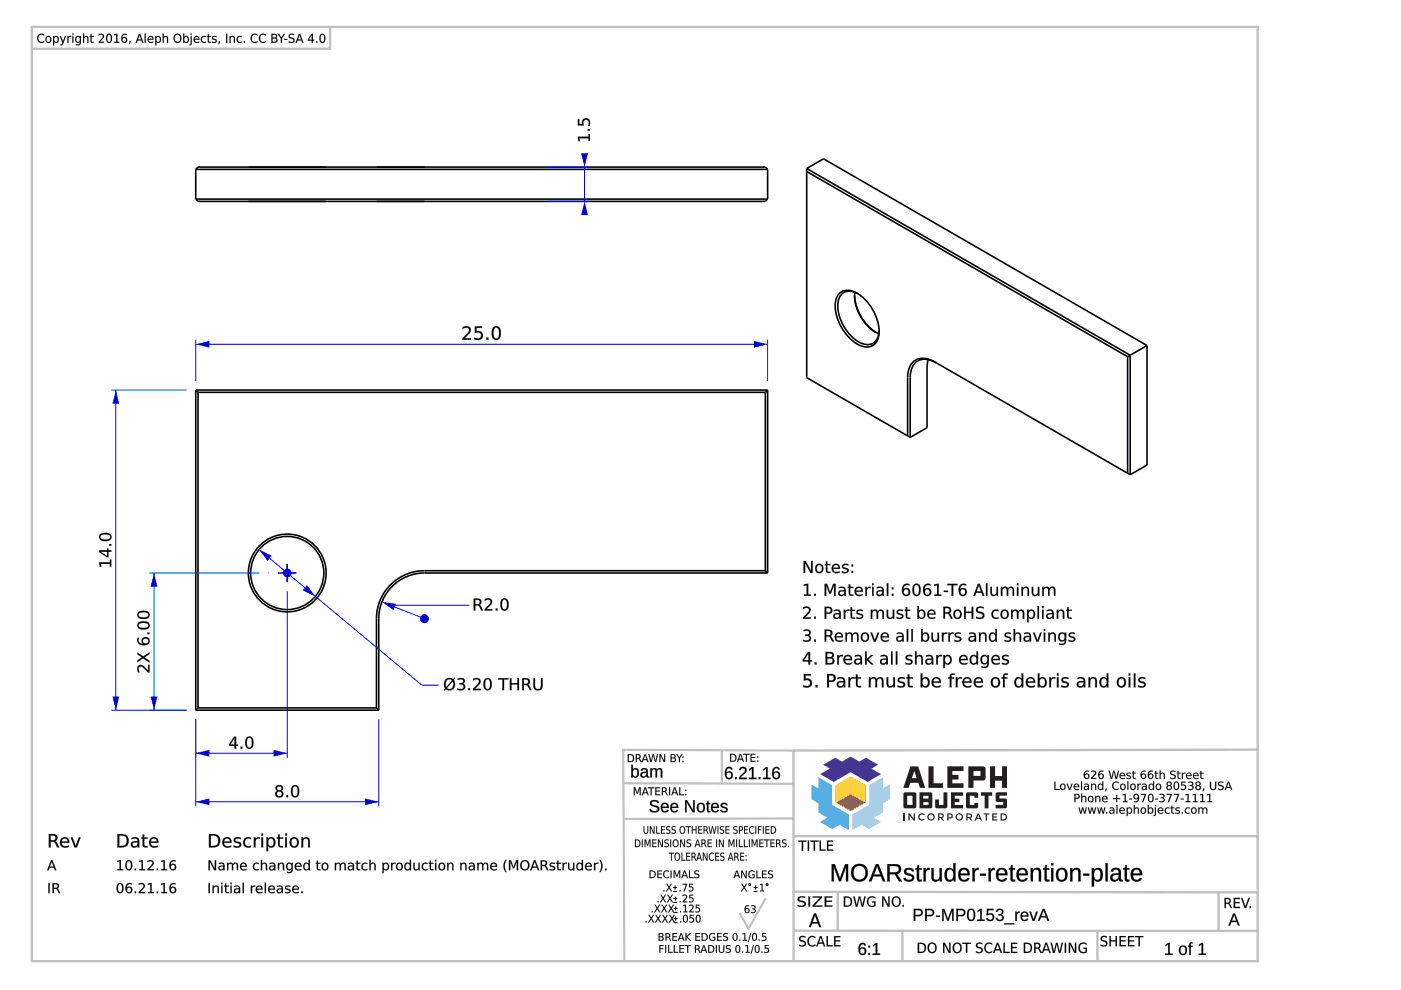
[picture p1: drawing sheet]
<svg xmlns="http://www.w3.org/2000/svg" width="297mm" height="210mm" viewBox="0 0 297 210" stroke-linecap="round" stroke-linejoin="round" font-family="sans-serif">
<g fill="none" stroke="#000" stroke-width=".34">
<path d="M41.5 35.9v6.3M41.5 35.9l.5-.5h120.3l.4 .5M41.5 35.9h121.2M52.7 35.4h16.4M79.8 35.4h10.2M162.7 35.9v6.3M171 35.7l3.6-2 68.6 39.6M171 35.7v44.4l22 12.6M171 35.7l68.6 39.6M171 36.4l68.1 39.2M41.5 42.2l.5 .5h120.3l.4-.5M41.5 42.2h121.2"/>
<path d="M52.7 42.7h16.4M79.8 42.7h10.2M178.2 62a3.5 3.5 0 0 1 4.3 .7 10 10 0 0 1 3.8 8.5 2.59 2.59 0 0 1-3.7 2.1 9.8 9.8 0 0 1-5.5-9.4l.3-.7zM181.2 62.7a10.4 10.4 0 0 0 4.5 7.8M181.3 62a9.2 9.2 0 0 0 5 8.8M181.9 62.3a2.6 2.6 0 0 0-2.9-.3 2.6 2.6 0 0 0-1.4 2.4 9.2 9.2 0 0 0 5.5 8.5 2.54 2.54 0 0 0 3.3-2.8M196.8 76.2l-.3 1.8v12.7l-3.5 2M198.5 76.9a3.5 3.5 0 0 0-4.7 .3 4.5 4.5 0 0 0-.8 2.9v12.6M239.1 75.6v24.7M239.6 75.3l-.5 .3M239.6 75.3v25.4M243.2 73.3l-3.6 2"/>
<path d="M243.2 73.3v25.3l-3.6 2.1M41.5 82.7v67.9M41.5 82.7l.5 .5M41.5 82.7h121.2M42 83.2v66.9M42 83.2h120.3M162.3 83.2v37.8M162.7 82.7l-.4 .5M162.7 82.7v38.8M192.4 92.4v-12.3a3.6 3.6 0 0 1 3.1-4.1l1.8 .3 .9 .4 41.4 24M162.3 121h-72.3a10.2 10.2 0 0 0-10.2 10.2v18.9M162.3 121l.4 .5"/>
<path d="M162.7 121.5h-72.7a9.7 9.7 0 0 0-9.7 9.7v19.4M41.5 150.6h38.8M42 150.1l-.5 .5M42 150.1h37.8M79.8 150.1l.5 .5"/>
<circle cx="60.9" cy="121.5" r="7.8"/>
<circle cx="60.9" cy="121.5" r="8.2"/>
</g>
<path d="M60.9 121.5v1.9zM60.9 121.5h1.9zM60.9 119.5v2zM59 121.5h1.9z" fill="#000"/>
<path d="M60.9 119.5v3.9M57 121.5h.1M59 121.5h3.8" fill="none" stroke="#00f" stroke-width=".29"/>
<path d="M31.7 121.5h23.3M32.7 121.5v29.1M31.7 150.6h7.9" fill="none" stroke="#00f" stroke-width=".21"/>
<g fill="#00f">
<path d="M32.7 121.5l.7 2.9h-1.5z"/>
<path d="M31.9 147.7h1.5l-.7 2.9z"/>
</g>
<g fill="#000">
<path d="M29.3 141.2a1.17 1.17 0 0 1 1.6 .5l.5 .5v-1.3h.3v1.7a1.85 1.85 0 0 1-1.3-1 .58 .58 0 0 0-.9-.1 .58 .58 0 0 0 0 .8l.1 .3h-.3a1.41 1.41 0 0 1 0-1.4zM29.3 141.2l-.2 .4 .1 .6 .1 .4h.3a.66 .66 0 0 1-.2-.8 .66 .66 0 0 1 .7-.4l1.3 1.2h.3v-1.6h-.3v1.2l-1.3-1.2h-.5zM29.1 138.3l1.3 .9 1.3-.9v.4l-1.1 .7 1.1 .7v.4l-1.4-.9-1.2 .8v-.4l1-.6-1-.7zM29.1 138.4v.3l1 .7-1 .6v.4l1.2-.8 1.4 .9v-.4l-1.1-.7 1.1-.7v-.4l-1.3 .9zM30.3 135.9a.55 .55 0 0 0 1.1 0 .55 .55 0 0 0-1.1 0zM30.3 135.9a.57 .57 0 0 1 1.1 0 .57 .57 0 0 1-1.1 0zM29.2 135.2h.3a.8 .8 0 0 0 0 .9 .8 .8 0 0 0 .8 .4 .77 .77 0 0 1 .1-1.4 .91 .91 0 0 1 1.4 .7 .91 .91 0 0 1-1.1 1 1.19 1.19 0 0 1-1.3-.3 1.19 1.19 0 0 1-.2-1.3zM29.2 135.2a1.16 1.16 0 0 0 .2 1.3 1.16 1.16 0 0 0 1.3 .3 .86 .86 0 0 0 1.1-.8 .86 .86 0 0 0-1-.9 .86 .86 0 0 0-.7 1.1l.3 .3a.81 .81 0 0 1-.9-.3 .81 .81 0 0 1 0-1zM31.2 134.1h.5v.4h-.5zM31.3 134.1v.4h.4v-.4zM29.5 132.3l-.1 .3a1.18 1.18 0 0 0 1.6 .5 .5 .5 0 0 0 .4-.7 .5 .5 0 0 0-.7-.3h-.9zM29.5 132.3a1.74 1.74 0 0 1 2 .1v.2a1.2 1.2 0 0 1-1.7 .5l-.4-.3zM29.2 132.1a1.77 1.77 0 0 1 2.5 .2 1.02 1.02 0 0 1-1.3 1.2 .99 .99 0 0 1-1-.3 .99 .99 0 0 1-.2-1.1zM29.3 132.1a.93 .93 0 0 0 .1 1.1 .93 .93 0 0 0 1 .3 .95 .95 0 0 0 1-.3 .95 .95 0 0 0 .2-1.1 1.9 1.9 0 0 0-2.3 0zM29.5 130.1l-.1 .3a1.18 1.18 0 0 0 1.6 .4 .5 .5 0 0 0 .4-.6 .5 .5 0 0 0-.7-.3h-.9zM29.5 130.1a1.74 1.74 0 0 1 2 .1v.2a1.2 1.2 0 0 1-1.7 .5l-.4-.4zM29.2 129.9a1.77 1.77 0 0 1 2.5 .2 1.02 1.02 0 0 1-1.3 1.2 .99 .99 0 0 1-1-.3 .99 .99 0 0 1-.2-1.1zM29.3 129.9a.93 .93 0 0 0 .1 1.1 .93 .93 0 0 0 1 .2 .95 .95 0 0 0 1-.2 .95 .95 0 0 0 .2-1.1 1.9 1.9 0 0 0-2.3 0z"/>
<path d="M29.3 141.2a1.08 1.08 0 0 1 1.6 .5l.5 .5v-1.2h.3v1.6h-.3l-.5-.6a1.1 1.1 0 0 0-1.4-.5l-.1 .5 .2 .6h-.3l-.2-.8zM29.1 138.4l1.3 .8 1.3-.9v.4l-1.1 .7 1.1 .7v.4l-1.4-.9-1.2 .8v-.4l1-.6-1-.7zM30.3 135.9a.55 .55 0 0 0 1.1 0 .55 .55 0 0 0-1.1 0zM29.2 135.2h.3a.8 .8 0 0 0 0 .9 .8 .8 0 0 0 .8 .4 .85 .85 0 0 1 .2-1.3 .85 .85 0 0 1 1.3 .5 .85 .85 0 0 1-.8 1.1 1.25 1.25 0 0 1-1.4-.2 1.25 1.25 0 0 1-.4-1.4zM31.3 134.1h.4v.4h-.4zM29.5 132.3l-.1 .3a1.19 1.19 0 0 0 1.6 .5 .52 .52 0 0 0 .5-.7 .52 .52 0 0 0-.8-.3h-.9zM29.2 132.1a1.76 1.76 0 0 1 2.5 .2 1 1 0 0 1-1.3 1.2 .97 .97 0 0 1-1-.3 .97 .97 0 0 1-.2-1.1zM29.5 130.1l-.1 .3a1.19 1.19 0 0 0 1.6 .4 .52 .52 0 0 0 .5-.6 .52 .52 0 0 0-.8-.4l-.9 .1zM29.2 129.9a1.76 1.76 0 0 1 2.5 .2 1 1 0 0 1-1.3 1.1 .97 .97 0 0 1-1-.2 .97 .97 0 0 1-.2-1.1z"/>
</g>
<path d="M23.6 82.7h16M24.6 82.7v67.9M23.6 150.6h16" fill="none" stroke="#00f" stroke-width=".21"/>
<g fill="#00f">
<path d="M24.6 82.7l.7 2.9h-1.5z"/>
<path d="M23.8 147.7h1.5l-.7 2.9z"/>
</g>
<g fill="#000">
<path d="M21 119.2h2.3v-.6h.3v1.5h-.3v-.5h-1.9l.1 .6h-.3zM21 119.2l.2 1h.3l-.2-.7h2v.6h.3v-1.4h-.3v.5zM21.4 117l1.3 .9v-.9zM21.3 117h1.4v.9zM21 116.6l1.7 .1v-.4h.3v.4l.6-.1v.4h-.6v1.2h-.3l-1.7-1.1zM21 116.7v.4l1.7 1h.3v-1.1h.6v-.3h-.6v-.4h-.3v.4zM23.1 115.3h.5v.4h-.5zM23.2 115.3v.4h.4v-.4zM21.4 113.6l-.1 .3a1.18 1.18 0 0 0 1.6 .4 .5 .5 0 0 0 .4-.6 .5 .5 0 0 0-.7-.3h-.9zM21.4 113.5a1.74 1.74 0 0 1 2 .2v.2a1.2 1.2 0 0 1-1.7 .4l-.4-.3zM21.1 113.4a1.77 1.77 0 0 1 2.5 .2 1.02 1.02 0 0 1-1.3 1.2 .99 .99 0 0 1-1-.3 .99 .99 0 0 1-.2-1.1zM21.2 113.4a.93 .93 0 0 0 .1 1.1 .93 .93 0 0 0 1 .2 .95 .95 0 0 0 1-.3 .95 .95 0 0 0 .2-1 1.9 1.9 0 0 0-2.3 0z"/>
<path d="M21 119.2h2.3v-.5h.3v1.4h-.3v-.5h-1.9l.1 .6h-.3zM21.3 117l1.4 .9v-.9zM21 116.7h1.7v-.4h.3v.4h.6v.3h-.6v1.1h-.3l-1.7-1zM23.2 115.3h.4v.4h-.4zM21.4 113.6l-.1 .3a1.19 1.19 0 0 0 1.6 .4 .52 .52 0 0 0 .5-.6 .52 .52 0 0 0-.8-.4l-.9 .1zM21.2 113.4a1.76 1.76 0 0 1 2.4 .2 1 1 0 0 1-1.3 1.1 .97 .97 0 0 1-1-.3 .97 .97 0 0 1-.1-1z"/>
</g>
<path d="M60.9 125.4v35.3M41.5 152.5v8.2M41.5 159.7h19.4" fill="none" stroke="#00f" stroke-width=".21"/>
<g fill="#00f">
<path d="M58 159l2.9 .7-2.9 .7z"/>
<path d="M41.5 159.7l2.9-.7v1.4z"/>
</g>
<g fill="#000">
<path d="M49.7 156.5l-.8 1.3h.8zM49.6 156.2h.5v1.6h.3v.3h-.3v.6h-.4v-.6h-1.1v-.3zM51 158.3h.4v.4h-.4zM52.6 156.5a1.73 1.73 0 0 0 .1 2h.2a1.19 1.19 0 0 0 .4-1.6l-.3-.5zM52.4 156.3a.95 .95 0 0 1 1.1 .1 .95 .95 0 0 1 .2 1.1 .92 .92 0 0 1-.3 1.1 .92 .92 0 0 1-1.2-.2 2.05 2.05 0 0 1 .2-2.1z"/>
<path d="M49.7 156.5l-.8 1.4 .8-.1zM49.7 156.4v1.5h-.9zM49.6 156.2h.5v1.6h.3v.4l-.3-.1v.7h-.4v-.7l-1.1 .1v-.4zM49.6 156.2l-1 1.6v.3h1.1v.6h.4v-.6h.3v-.3l-.3 .1v-1.7zM51 158.3h.4v.5h-.4zM51 158.3v.4h.4v-.4zM52.6 156.5a1.73 1.73 0 0 0 .1 2h.2a1.17 1.17 0 0 0 .4-1.6l-.3-.4zM52.6 156.5l.3-.1a1.2 1.2 0 0 1 .5 1.7 .54 .54 0 0 1-.7 .4 .54 .54 0 0 1-.4-.7l.1-.9zM52.4 156.3a.96 .96 0 0 1 1.1 .1 .96 .96 0 0 1 .3 1.1 .94 .94 0 0 1-.4 1.1 .94 .94 0 0 1-1.2-.1 2.06 2.06 0 0 1 .2-2.2zM52.4 156.3a1.74 1.74 0 0 0 .2 2.4 .99 .99 0 0 0 1.1-1.2 .95 .95 0 0 0-.2-1.1 .95 .95 0 0 0-1.1-.1z"/>
</g>
<path d="M41.5 152.5v18.5M80.3 152.5v18.5M41.5 170h38.8" fill="none" stroke="#00f" stroke-width=".21"/>
<g fill="#00f">
<path d="M41.5 170l2.9-.7v1.4z"/>
<path d="M77.4 169.3l2.9 .7-2.9 .7z"/>
</g>
<g fill="#000">
<path d="M58.7 168.3a.52 .52 0 0 0 1 0 .52 .52 0 0 0-1 0zM58.6 166.6a.78 .78 0 0 1 1-.1 .78 .78 0 0 1 .3 1l-.3 .2a.76 .76 0 0 1 .4 1 .76 .76 0 0 1-1 .4 .71 .71 0 0 1-.7-.7 .71 .71 0 0 1 .6-.7l-.5-.4v-.4zM58.7 167.1a.5 .5 0 0 0 1 0 .5 .5 0 0 0-1 0zM60.7 168.6h.4v.4h-.4zM62.3 166.8a1.73 1.73 0 0 0 .1 2h.2a1.19 1.19 0 0 0 .4-1.6l-.3-.5zM62.1 166.6a.95 .95 0 0 1 1.1 .1 .95 .95 0 0 1 .2 1.1 .92 .92 0 0 1-.3 1.1 .92 .92 0 0 1-1.2-.2 2.05 2.05 0 0 1 .2-2.1z"/>
<path d="M58.7 168.3a.5 .5 0 0 0 1 0 .5 .5 0 0 0-1 0zM58.7 168.3a.55 .55 0 0 1 1.1 0 .55 .55 0 0 1-1.1 0zM58.6 166.6a.8 .8 0 0 1 1-.1 .8 .8 0 0 1 .3 1l-.3 .2a.71 .71 0 0 1 .5 .7 .71 .71 0 0 1-.6 .7 .77 .77 0 0 1-1.1-.4 .77 .77 0 0 1 .5-1 .6 .6 0 0 1-.5-.5 .6 .6 0 0 1 .2-.6zM58.6 166.6a.59 .59 0 0 0-.2 .7 .59 .59 0 0 0 .5 .4 .74 .74 0 0 0-.5 1 .74 .74 0 0 0 1.1 .3 .69 .69 0 0 0 .6-.6 .69 .69 0 0 0-.6-.7 .66 .66 0 0 0 .4-.9 .66 .66 0 0 0-.9-.3zM58.8 167.1a.44 .44 0 0 0 .8 0 .44 .44 0 0 0-.8 0zM58.7 167.2a.5 .5 0 0 1 1 0 .5 .5 0 0 1-1 0zM60.7 168.6h.4v.5h-.4zM60.7 168.6v.4h.4v-.4zM62.3 166.8a1.73 1.73 0 0 0 .1 2h.2a1.17 1.17 0 0 0 .4-1.6l-.3-.4zM62.3 166.8l.3-.1a1.2 1.2 0 0 1 .5 1.7 .54 .54 0 0 1-.7 .4 .54 .54 0 0 1-.4-.7l.1-.9zM62.1 166.6a.96 .96 0 0 1 1.1 .1 .96 .96 0 0 1 .3 1.1 .94 .94 0 0 1-.4 1.1 .94 .94 0 0 1-1.2-.1 2.06 2.06 0 0 1 .2-2.2zM62.1 166.6a1.74 1.74 0 0 0 .2 2.4 .99 .99 0 0 0 1.1-1.2 .95 .95 0 0 0-.2-1.1 .95 .95 0 0 0-1.1-.1z"/>
</g>
<path d="M116.2 35.4h8.7M123.9 35.4v7.3M116.2 42.7h8.7" fill="none" stroke="#00f" stroke-width=".21"/>
<g fill="#00f">
<path d="M123.9 42.7l.8 2.9h-1.5z"/>
<path d="M123.2 32.5h1.5l-.8 2.9z"/>
</g>
<g fill="#000">
<path d="M122.5 29h2.3v-.6h.3v1.5h-.3v-.6h-1.9l.1 .7h-.4zM122.5 29l.1 .9h.4l-.2-.6h2v.6h.3v-1.5h-.3v.6zM124.6 27.3h.5v.4h-.5zM124.6 27.4v.3h.5v-.3zM122.5 25.2h.3v1.1h.6a.93 .93 0 0 1 .9-1.3 .93 .93 0 0 1 .8 1.4l-.1 .3h-.4a.69 .69 0 0 0 .2-1 .69 .69 0 0 0-1-.1l-.1 .4 .1 .6h-1.3zM122.5 25.2v1.4h1.3a.69 .69 0 0 1-.1-1 .69 .69 0 0 1 1 0 .69 .69 0 0 1 .1 .9l-.1 .2h.3a.98 .98 0 0 0-.1-1.3 .98 .98 0 0 0-1.3-.1l-.2 .4 .1 .6h-.7v-1.1z"/>
<path d="M122.5 29h2.3v-.6h.3v1.5h-.3v-.6h-2l.2 .6h-.4zM124.6 27.4h.5v.3h-.5zM122.5 25.2h.3v1.1h.6a.91 .91 0 0 1 .9-1.3 .91 .91 0 0 1 .8 1.4l-.1 .3h-.3a.7 .7 0 0 0 .1-1 .7 .7 0 0 0-1-.1l-.1 .4 .1 .6h-1.3z"/>
</g>
<circle cx="90" cy="131.2" r=".48" fill="#00f"/>
<path d="M89.1 131.2a.95 .95 0 0 1 1.9 0 .95 .95 0 0 1-1.9 0z" fill="#00f"/>
<path d="M82.8 128.3l7.2 2.9" fill="none" stroke="#00f" stroke-width=".21"/>
<path d="M81 127.6l2.9 .4-.5 1.4z" fill="#00f"/>
<path d="M82.8 128.3h16.7" fill="none" stroke="#00f" stroke-width=".21"/>
<g fill="#000">
<path d="M100.4 126.9h.8a.71 .71 0 0 1 .8 .5 .71 .71 0 0 1-.4 .9l.8 1.1h-.4l-.4-.8-.4-.2h-.4v1h-.4zM100.8 127.2v.9h.4a.45 .45 0 0 0 .5-.5 .45 .45 0 0 0-.5-.4zM102.8 127a.89 .89 0 0 1 1.1-.1 .89 .89 0 0 1 .3 1.1l-1 1.2h1.2v.2h-1.6v-.2l.5-.6a1.1 1.1 0 0 0 .6-1.3l-.6-.1-.5 .2zM105.1 129h.4v.4h-.4zM106.7 127.2a1.73 1.73 0 0 0 .1 2h.2a1.19 1.19 0 0 0 .4-1.6l-.3-.4zM106.5 127a.95 .95 0 0 1 1.1 .1 .95 .95 0 0 1 .2 1.1 .92 .92 0 0 1-.3 1.1 .92 .92 0 0 1-1.2-.1 2.05 2.05 0 0 1 .2-2.2z"/>
<path d="M100.4 126.9h.8a.73 .73 0 0 1 .9 .5 .73 .73 0 0 1-.5 .9l.4 .2 .4 1h-.4l-.5-1-.7-.1v1.1h-.4zM100.4 126.9v2.5h.4v-1h.7l.5 1h.4l-.5-.8-.3-.3a.69 .69 0 0 0 .4-.9 .69 .69 0 0 0-.8-.5zM100.8 127.2v.9h.4a.44 .44 0 0 0 .5-.5 .44 .44 0 0 0-.5-.4zM100.8 127.2a.76 .76 0 0 1 .9 .2v.2a.44 .44 0 0 1-.5 .5h-.4zM102.8 127a.91 .91 0 0 1 1.1-.1 .91 .91 0 0 1 .3 1.1l-1 1.2 1.2-.1v.4l-1.7-.1a1.85 1.85 0 0 1 1-1.2 .58 .58 0 0 0 .2-.9 .58 .58 0 0 0-.9 0l-.2 .1zM102.8 127v.4a.66 .66 0 0 1 .8-.3 .66 .66 0 0 1 .4 .8l-1.2 1.3v.2h1.6v-.2h-1.3l1-1a.82 .82 0 0 0 0-1.2 .82 .82 0 0 0-1.1 0zM105.1 129h.4v.5h-.4zM105.1 129v.4h.4v-.4zM106.7 127.3a1.73 1.73 0 0 0 .1 1.9h.2a1.17 1.17 0 0 0 .4-1.6l-.3-.4zM106.7 127.2l.3-.1a1.2 1.2 0 0 1 .5 1.7 .54 .54 0 0 1-.7 .4 .54 .54 0 0 1-.4-.7l.1-.9zM106.5 127a.96 .96 0 0 1 1.1 .1 .96 .96 0 0 1 .3 1.1 .94 .94 0 0 1-.4 1.1 .94 .94 0 0 1-1.2-.1 2.06 2.06 0 0 1 .2-2.2zM106.5 127a1.74 1.74 0 0 0 .2 2.4 .99 .99 0 0 0 1.1-1.2 .95 .95 0 0 0-.3-1 .95 .95 0 0 0-1-.2z"/>
</g>
<circle cx="60.9" cy="121.5" r=".48" fill="#00f"/>
<path d="M60 121.5a.95 .95 0 0 1 1.9 0 .95 .95 0 0 1-1.9 0z" fill="#00f"/>
<path d="M54.9 116.5l34.5 28.8" fill="none" stroke="#00f" stroke-width=".21"/>
<g fill="#00f">
<path d="M65.1 124l1.8 2.5-2.7-1.3z"/>
<path d="M54.9 116.5l2.7 1.3-.9 1.1z"/>
</g>
<path d="M41.5 72v8.8M41.5 73h121.2M162.7 72v8.8M89.4 145.3h3.6" fill="none" stroke="#00f" stroke-width=".21"/>
<g fill="#000">
<path d="M170.4 118.9h.4l1.2 2.2v-2.2h.3v2.6h-.5l-1.1-2.1v2.1h-.3zM173.3 120a.71 .71 0 0 0-.1 .9 .71 .71 0 0 0 .8 .3 .69 .69 0 0 0 .3-1 .69 .69 0 0 0-1-.2zM172.7 120.5a1 1 0 0 1 2 0 1 1 0 0 1-2 0zM175.1 119h.3v.6h.7v.2h-.7v1.3l.2 .1h.5v.3l-.7-.1-.2-.2-.1-1.4h-.2v-.2h.2zM176.6 119.8a.88 .88 0 0 1 1.1-.2 .88 .88 0 0 1 .4 1h-1.4a.82 .82 0 0 0 1.3 .5v.3a1.08 1.08 0 0 1-1.4-.2 1.08 1.08 0 0 1 0-1.4zM176.8 119.9l-.1 .5h1.1a.55 .55 0 0 0-.3-.6 .55 .55 0 0 0-.7 .1zM178.7 119.7l1-.1h.1v.3a.74 .74 0 0 0-1 .2l.1 .2a.99 .99 0 0 1 1 .8 1.08 1.08 0 0 1-1.4 .3v-.3a.78 .78 0 0 0 1.1-.1l-.1-.2a.95 .95 0 0 1-1-.9zM180.5 121.1h.4v.4h-.4zM180.5 119.7h.4v.4h-.4z"/>
<path d="M170.4 118.9h.4l1.2 2.2-.1-2.2h.4v2.6h-.5l-1.1-2.1v2.1h-.3zM170.4 118.9v2.6h.3v-2.2l1.1 2.2h.5v-2.6h-.3v2.2l-1.2-2.2zM173.4 119.9a.67 .67 0 0 0-.2 .9 .67 .67 0 0 0 .9 .3 .69 .69 0 0 0 .1-.9 .69 .69 0 0 0-.8-.3zM173.3 120a.7 .7 0 0 1 1 .4 .7 .7 0 0 1-.6 .9 .79 .79 0 0 1-.4-1.3zM172.7 120.5a1 1 0 0 1 2 0 1 1 0 0 1-2 0zM172.8 120.5a.95 .95 0 0 0 1.9 0 .95 .95 0 0 0-1.9 0zM175.1 119h.3v.6h.7v.2h-.7v1.2l.2 .2h.5v.3a.71 .71 0 0 1-1-.6v-1.1h-.2v-.2h.2zM175.1 119v.6h-.2v.2h.2l.1 1.4 .2 .2 .7 .1v-.3h-.6l-.1-.3v-1.1h.7v-.2h-.7v-.6zM176.6 119.8a.89 .89 0 0 1 1.1-.2 .89 .89 0 0 1 .4 1h-1.4a.81 .81 0 0 0 .5 .7 .81 .81 0 0 0 .8-.2 .63 .63 0 0 1-1 .4 1.06 1.06 0 0 1-.4-1.7zM176.6 119.8a1.06 1.06 0 0 0 0 1.4 1.06 1.06 0 0 0 1.4 .2v-.3a.82 .82 0 0 1-.8 .2 .82 .82 0 0 1-.6-.7h1.5a.87 .87 0 0 0-.5-1 .87 .87 0 0 0-1 .2zM176.9 120l-.2 .4h1.1a.53 .53 0 0 0-.3-.6 .53 .53 0 0 0-.6 .2zM176.8 119.9a.55 .55 0 0 1 .7-.1 .55 .55 0 0 1 .3 .6h-1.2zM178.7 119.7l.3-.2a.52 .52 0 0 1 .6 0 .52 .52 0 0 1 .3 .5l-.1-.1a.64 .64 0 0 0-1 .3l.5 .2a.6 .6 0 0 1 .7 .7 .6 .6 0 0 1-.8 .5l-.7-.2v-.3a.85 .85 0 0 0 1.1-.1l-.1-.2-.4-.2a.54 .54 0 0 1-.6-.3 .54 .54 0 0 1 .2-.6zM178.7 119.7a.55 .55 0 0 0-.1 .6 .55 .55 0 0 0 .6 .3l.4 .3a.56 .56 0 0 1-.4 .4 .56 .56 0 0 1-.5-.1l-.2-.1v.3a.96 .96 0 0 0 1.4-.4l-.2-.5-.9-.3a.59 .59 0 0 1 .4-.5 .59 .59 0 0 1 .7 .2l-.1-.3h-.2zM180.5 121h.4v.5h-.4zM180.5 121.1v.4h.4v-.4zM180.5 119.7h.4v.4h-.4zM180.5 119.7v.4h.4v-.4z"/>
<path d="M170.4 123.9l1-.1v2.2h.5v.3h-1.4v-.3h.5v-1.9l-.6 .1zM172.6 125.9h.4v.4h-.4zM174.8 123.8h.6l.6 1.7 .7-1.7h.5v2.5h-.4v-2.2l-.6 1.7h-.4l-.6-1.7v2.2h-.4zM178.2 125.5a.46 .46 0 0 0 .2 .7 .46 .46 0 0 0 .6-.6v-.2zM177.8 124.5a.93 .93 0 0 1 1.5 .7v1.1h-.3v-.3a.68 .68 0 0 1-.9 .4 .68 .68 0 0 1-.4-.8 .68 .68 0 0 1 .9-.5h.4a.67 .67 0 0 0-.5-.5 .67 .67 0 0 0-.7 .2zM180 123.9h.3v.5h.6v.3h-.6v1.2l.1 .2h.5v.2h-.7l-.2-.2v-1.4h-.3v-.3h.3zM181.4 124.7a.88 .88 0 0 1 1.1-.2 .88 .88 0 0 1 .5 1h-1.5a.82 .82 0 0 0 1.4 .4v.3a1.08 1.08 0 0 1-1.5-.1 1.08 1.08 0 0 1 0-1.4zM181.7 124.8l-.2 .4h1.1a.55 .55 0 0 0-.3-.5 .55 .55 0 0 0-.6 .1zM183.5 124.4h.3v.3l.2-.2 .6-.1v.3a.56 .56 0 0 0-.6 .1 .56 .56 0 0 0-.2 .5v1h-.3zM184.9 124.4h.3v1.9h-.3zM184.9 123.7h.3v.4h-.3zM186.2 125.5a.46 .46 0 0 0 .3 .7 .46 .46 0 0 0 .6-.6v-.2zM185.9 124.5a.93 .93 0 0 1 1.5 .7v1.1h-.3v-.3a.68 .68 0 0 1-.9 .4 .68 .68 0 0 1-.4-.8 .68 .68 0 0 1 .8-.5h.5a.67 .67 0 0 0-.5-.5 .67 .67 0 0 0-.7 .2zM188 123.7h.3v2.6h-.3zM189.1 125.9h.3v.4h-.3zM189.1 124.5h.3v.5h-.3zM191.6 125.5a.55 .55 0 0 0 1.1 0 .55 .55 0 0 0-1.1 0zM191.5 124.1l.8-.4 .5 .1v.4a.8 .8 0 0 0-.9-.1 .8 .8 0 0 0-.3 .9 .85 .85 0 0 1 1.3 .2 .85 .85 0 0 1-.5 1.2 .85 .85 0 0 1-1.1-.8l-.1-.8zM194 124.1a1.73 1.73 0 0 0 .2 2h.1a1.19 1.19 0 0 0 .5-1.6l-.3-.5zM193.8 123.9a.95 .95 0 0 1 1.1 .1 .95 .95 0 0 1 .3 1.1 .92 .92 0 0 1-.3 1.1 .92 .92 0 0 1-1.2-.2 2.05 2.05 0 0 1 .1-2.1zM196.1 125.5a.55 .55 0 0 0 1.1 0 .55 .55 0 0 0-1.1 0zM196 124.1l.7-.4 .6 .1v.4a.8 .8 0 0 0-.9-.1 .8 .8 0 0 0-.4 .9 .85 .85 0 0 1 1.3 .2 .85 .85 0 0 1-.5 1.2 .85 .85 0 0 1-1.1-.8v-.8zM198.1 123.9l.9-.1v2.2h.6v.3h-1.5v-.3h.6v-1.9l-.6 .1zM200.1 125.2h.9v.3h-.9zM200.8 123.8h2.2v.3h-.9v2.2h-.3v-2.2h-1zM203.6 125.5a.55 .55 0 0 0 1.1 0 .55 .55 0 0 0-1.1 0zM203.5 124.1l.8-.4 .5 .1v.4a.8 .8 0 0 0-.9-.1 .8 .8 0 0 0-.3 .9 .85 .85 0 0 1 1.3 .2 .85 .85 0 0 1-.5 1.2 .85 .85 0 0 1-1.1-.8v-.8zM207.5 124.1l-.4 1.3h.9zM207.3 123.8h.4l1 2.5h-.4l-.2-.6h-1.1l-.3 .6h-.3zM209 123.7h.4v2.6h-.4zM210 124.4h.3v1.2a.49 .49 0 0 0 .5 .5 .49 .49 0 0 0 .5-.6v-1.1h.3v1.9h-.3v-.3a.69 .69 0 0 1-.9 .4 .69 .69 0 0 1-.4-.8zM212.2 124.4h.3v.3a.65 .65 0 0 1 .6-.3 .65 .65 0 0 1 .6 .4 .68 .68 0 0 1 .8-.4 .68 .68 0 0 1 .5 .8v1.1h-.3v-1.1a.47 .47 0 0 0-.5-.5 .47 .47 0 0 0-.4 .6v1h-.4v-1.1a.47 .47 0 0 0-.5-.5 .47 .47 0 0 0-.4 .6v1h-.3zM215.6 124.4h.3v1.9h-.3zM215.6 123.7h.3v.4h-.3zM216.6 124.4h.3v.3a.69 .69 0 0 1 .8-.3 .69 .69 0 0 1 .5 .8v1.1h-.3v-1.1a.49 .49 0 0 0-.6-.5 .49 .49 0 0 0-.4 .6v1h-.3zM218.8 124.4h.3v1.2a.49 .49 0 0 0 .5 .5 .49 .49 0 0 0 .4-.6v-1.1h.4v1.9h-.4v-.3a.69 .69 0 0 1-.8 .4 .69 .69 0 0 1-.4-.8zM221 124.4h.3v.3a.65 .65 0 0 1 .6-.3 .65 .65 0 0 1 .6 .4 .68 .68 0 0 1 .8-.4 .68 .68 0 0 1 .5 .8v1.1h-.4v-1.1a.47 .47 0 0 0-.5-.5 .47 .47 0 0 0-.4 .6v1h-.3v-1.1a.47 .47 0 0 0-.5-.5 .47 .47 0 0 0-.4 .6v1h-.3z"/>
<path d="M170.4 123.9l1-.1v2.2h.5v.4h-1.5v-.4h.6v-1.9l-.6 .1zM170.4 123.9v.3l.6-.1v2l-.5-.1v.3h1.4v-.3l-.6 .1 .1-2.3zM172.6 125.9h.4v.5h-.4zM172.6 125.9v.4h.4v-.4zM174.8 123.8h.6l.6 1.7 .6-1.7h.6v2.6h-.4v-2.3l-.6 1.8h-.4l-.6-1.8v2.3h-.4zM174.8 123.8v2.5h.4v-2.3l.6 1.8h.4l.6-1.8v2.3h.4v-2.5h-.5l-.7 1.8-.6-1.8zM178.2 125.5a.44 .44 0 0 0 .3 .7 .44 .44 0 0 0 .5-.6v-.2zM178.2 125.4h.8a.55 .55 0 0 1-.3 .7 .55 .55 0 0 1-.7-.3zM177.8 124.5a.99 .99 0 0 1 1.5 .7v1.2h-.3v-.4a.69 .69 0 0 1-.9 .4 .69 .69 0 0 1-.4-.8 .69 .69 0 0 1 .9-.5h.4a.68 .68 0 0 0-.5-.5 .68 .68 0 0 0-.7 .2zM177.8 124.5v.3a.7 .7 0 0 1 1.2 .3 .87 .87 0 0 0-1.3 .8 .71 .71 0 0 0 .7 .5 .71 .71 0 0 0 .6-.4v.3h.3a2.11 2.11 0 0 0-.2-1.7l-.6-.2zM179.9 123.9h.4v.5h.6v.3h-.6v1.2l.1 .1 .5 .1v.2a.71 .71 0 0 1-1-.6l.1-1h-.3v-.3h.3zM180 123.9v.5h-.3v.3h.3v1.4l.2 .2h.7v-.2l-.6-.1-.1-.3v-1h.7v-.3h-.7l.1-.5zM181.4 124.6a.89 .89 0 0 1 1.1-.2 .89 .89 0 0 1 .5 1.1h-1.5a.81 .81 0 0 0 .6 .6 .81 .81 0 0 0 .8-.2 .63 .63 0 0 1-1 .5 1.06 1.06 0 0 1-.5-1.8zM181.4 124.7a1.06 1.06 0 0 0 .1 1.4 1.06 1.06 0 0 0 1.4 .1v-.3a.82 .82 0 0 1-.9 .2 .82 .82 0 0 1-.5-.7l1.4 .1a.87 .87 0 0 0-.4-1 .87 .87 0 0 0-1.1 .2zM181.7 124.8l-.2 .4h1.1a.53 .53 0 0 0-.3-.5 .53 .53 0 0 0-.6 .1zM181.7 124.8a.55 .55 0 0 1 .6-.1 .55 .55 0 0 1 .3 .5h-1.1zM183.5 124.4h.3v.3l.2-.2 .6-.1-.1 .3a.54 .54 0 0 0-.7 .6v1.1h-.3zM183.5 124.4v1.9h.3v-1a.56 .56 0 0 1 .2-.5 .56 .56 0 0 1 .6-.1v-.3l-.5 .1-.3 .3v-.4zM184.9 124.4h.3v2h-.3zM184.9 124.4v1.9h.3v-1.9zM184.9 123.7h.3v.4h-.3zM184.9 123.7v.4h.3v-.4zM186.2 125.5a.44 .44 0 0 0 .3 .7 .44 .44 0 0 0 .5-.6l.1-.2zM186.2 125.4h.9a.55 .55 0 0 1-.3 .7 .55 .55 0 0 1-.7-.3zM185.9 124.5a.99 .99 0 0 1 1.5 .7v1.2h-.3v-.4a.69 .69 0 0 1-.9 .4 .69 .69 0 0 1-.4-.8 .69 .69 0 0 1 .8-.5h.5a.68 .68 0 0 0-.5-.5 .68 .68 0 0 0-.7 .2zM185.9 124.5v.3a.7 .7 0 0 1 1.2 .3 .87 .87 0 0 0-1.3 .8 .71 .71 0 0 0 .6 .5 .71 .71 0 0 0 .7-.4v.3h.3a2.11 2.11 0 0 0-.2-1.7l-.6-.2zM188 123.7h.4v2.7h-.4zM188 123.7v2.6h.3v-2.6zM189.1 125.9h.4v.5h-.4zM189.1 125.9v.4h.3v-.4zM189.1 124.5h.4v.5h-.4zM189.1 124.5v.5h.3v-.5zM191.6 125.5a.55 .55 0 0 0 1.1 0 .55 .55 0 0 0-1.1 0zM191.5 125.5a.6 .6 0 0 1 1.2 0 .6 .6 0 0 1-1.2 0zM191.5 124.1a1.15 1.15 0 0 1 1.3-.3v.4a.8 .8 0 0 0-.8 0 .8 .8 0 0 0-.4 .8 .77 .77 0 0 1 1.2-.1 .91 .91 0 0 1-.4 1.5 .91 .91 0 0 1-1.2-1l.1-.9zM191.5 124.1a1.6 1.6 0 0 0 .4 2.2 .84 .84 0 0 0 1-.3 .84 .84 0 0 0-.2-1.1 .84 .84 0 0 0-1.2 .1 .81 .81 0 0 1 .4-.9 .81 .81 0 0 1 .9 .1v-.4h-.5zM194 124.1a1.73 1.73 0 0 0 .2 2h.1a1.17 1.17 0 0 0 .5-1.6l-.3-.4zM194 124.1l.3-.1a1.2 1.2 0 0 1 .5 1.7 .54 .54 0 0 1-.7 .4 .54 .54 0 0 1-.3-.7v-.9zM193.8 123.9a.96 .96 0 0 1 1.1 .1 .96 .96 0 0 1 .3 1.1 .94 .94 0 0 1-.3 1.1 .94 .94 0 0 1-1.2-.1 2.06 2.06 0 0 1 .1-2.2zM193.9 123.9a1.74 1.74 0 0 0 .2 2.4 .99 .99 0 0 0 1.1-1.2 .95 .95 0 0 0-.3-1.1 .95 .95 0 0 0-1-.1zM196.1 125.5a.55 .55 0 0 0 1.1 0 .55 .55 0 0 0-1.1 0zM196 125.5a.57 .57 0 0 1 1.1 0 .57 .57 0 0 1-1.1 0zM196 124.1a1.15 1.15 0 0 1 1.3-.3v.4a.8 .8 0 0 0-.9 0 .8 .8 0 0 0-.3 .8h-.1a.77 .77 0 0 1 1.2-.1 .91 .91 0 0 1-.3 1.5 .91 .91 0 0 1-1.2-1v-.9zM196 124.1a1.6 1.6 0 0 0 .3 2.2 .84 .84 0 0 0 1.1-.3 .84 .84 0 0 0-.3-1.1 .84 .84 0 0 0-1.1 .1 .81 .81 0 0 1 .3-.9 .81 .81 0 0 1 1 .1v-.4h-.6zM198 123.9l1-.1v2.2h.6v.4h-1.5v-.4h.6v-1.9l-.7 .1zM198.1 123.9v.3l.6-.1v2l-.6-.1v.3h1.5v-.3l-.6 .1v-2.3zM200.1 125.2h.9v.3h-.9zM200.1 125.2v.3h.9v-.3zM200.8 123.8h2.2v.3h-.9v2.3h-.4l.1-2.3h-1zM200.8 123.8v.3h1v2.2h.3v-2.2h.9v-.3zM203.6 125.5a.55 .55 0 0 0 1.1 0 .55 .55 0 0 0-1.1 0zM203.6 125.5a.57 .57 0 0 1 1.1 0 .57 .57 0 0 1-1.1 0zM203.5 124.1a1.15 1.15 0 0 1 1.3-.3v.4a.8 .8 0 0 0-.8 0 .8 .8 0 0 0-.4 .8 .77 .77 0 0 1 1.3 .1 .91 .91 0 0 1-.6 1.3 .91 .91 0 0 1-1.1-1l.1-.9zM203.5 124.1a1.6 1.6 0 0 0 .4 2.2 .84 .84 0 0 0 1-.3 .84 .84 0 0 0-.2-1.1 .84 .84 0 0 0-1.1 .1 .81 .81 0 0 1 .3-.9 .81 .81 0 0 1 .9 .1v-.4h-.5zM207.5 124.1l-.4 1.3h.9zM207.5 124.1l.5 1.3h-1zM207.3 123.8h.4l1 2.6h-.4l-.2-.7h-1.1l-.3 .7h-.4zM207.3 123.8l-.9 2.5h.3l.3-.6h1.1l.2 .6h.4l-1-2.5zM209 123.7h.4v2.7h-.4zM209 123.7v2.6h.4v-2.6zM210 124.4h.3v1.2a.47 .47 0 0 0 .5 .5 .47 .47 0 0 0 .5-.6v-1.1h.3v2h-.3v-.4a.7 .7 0 0 1-.9 .4 .7 .7 0 0 1-.4-.8zM210 124.4v1.2a.68 .68 0 0 0 .5 .8 .68 .68 0 0 0 .8-.4v.3h.3v-1.9h-.3v1.1a.51 .51 0 0 1-.5 .6 .51 .51 0 0 1-.5-.5v-1.2zM212.2 124.4h.3v.3a.66 .66 0 0 1 .6-.3 .66 .66 0 0 1 .6 .4 .68 .68 0 0 1 .8-.4 .68 .68 0 0 1 .5 .8v1.2h-.3v-1.2a.46 .46 0 0 0-.5-.5 .46 .46 0 0 0-.4 .6v1.1h-.4v-1.2a.46 .46 0 0 0-.5-.5 .46 .46 0 0 0-.4 .6v1.1h-.3zM212.2 124.4v1.9h.3v-1a.49 .49 0 0 1 .4-.6 .49 .49 0 0 1 .6 .5l-.1 1.1h.4l-.1-1a.49 .49 0 0 1 .5-.6 .49 .49 0 0 1 .5 .5v1.1h.3v-1.1a.66 .66 0 0 0-.5-.8 .66 .66 0 0 0-.8 .4 .64 .64 0 0 0-.6-.4 .64 .64 0 0 0-.6 .4v-.4zM215.6 124.4h.3v2h-.3zM215.6 124.4v1.9h.3v-1.9zM215.6 123.7h.3v.4h-.3zM215.6 123.7v.4h.3v-.4zM216.6 124.4h.3v.3a.7 .7 0 0 1 .8-.3 .7 .7 0 0 1 .5 .8v1.2h-.4v-1.2a.47 .47 0 0 0-.5-.5 .47 .47 0 0 0-.4 .6v1.1h-.3zM216.6 124.4v1.9h.3v-1a.51 .51 0 0 1 .4-.7 .51 .51 0 0 1 .6 .6v1.1h.3v-1.1a.68 .68 0 0 0-.5-.8 .68 .68 0 0 0-.8 .4v-.4zM218.7 124.4h.4v1.2a.47 .47 0 0 0 .5 .5 .47 .47 0 0 0 .4-.6v-1.1h.4v2h-.4v-.4a.7 .7 0 0 1-.8 .4 .7 .7 0 0 1-.5-.8zM218.8 124.4v1.2a.68 .68 0 0 0 .4 .8 .68 .68 0 0 0 .9-.4l-.1 .3h.4v-1.9h-.4l.1 1.1a.51 .51 0 0 1-.5 .6 .51 .51 0 0 1-.5-.5v-1.2zM221 124.4h.3v.3a.66 .66 0 0 1 .6-.3 .66 .66 0 0 1 .6 .4 .68 .68 0 0 1 .8-.4 .68 .68 0 0 1 .5 .8v1.2h-.4v-1.2a.46 .46 0 0 0-.5-.5 .46 .46 0 0 0-.4 .6v1.1h-.3v-1.2a.46 .46 0 0 0-.5-.5 .46 .46 0 0 0-.4 .6v1.1h-.3zM221 124.4v1.9h.3v-1a.49 .49 0 0 1 .4-.6 .49 .49 0 0 1 .5 .5v1.1h.3v-1a.49 .49 0 0 1 .5-.6 .49 .49 0 0 1 .5 .5l-.1 1.1h.4l-.1-1.1a.66 .66 0 0 0-.4-.8 .66 .66 0 0 0-.8 .4 .64 .64 0 0 0-.6-.4 .64 .64 0 0 0-.6 .4v-.4z"/>
<path d="M170.3 128.8a.89 .89 0 0 1 1.1-.1 .89 .89 0 0 1 .3 1.1l-1 1.1h1.2v.3h-1.6v-.3l.5-.5a1.1 1.1 0 0 0 .6-1.4l-.5-.1-.6 .2zM172.6 130.8h.4v.4h-.4zM175.2 128.9v1h.4a.48 .48 0 0 0 .5-.5 .48 .48 0 0 0-.5-.5zM174.8 128.6h.8a.77 .77 0 0 1 .9 .8 .77 .77 0 0 1-.9 .8h-.4v1h-.4zM177.1 130.3a.46 .46 0 0 0 .3 .7 .46 .46 0 0 0 .5-.5l.1-.3zM176.8 129.4a.93 .93 0 0 1 1.5 .7v1.1h-.3v-.3a.68 .68 0 0 1-.9 .4 .68 .68 0 0 1-.4-.9 .68 .68 0 0 1 .8-.4h.5a.67 .67 0 0 0-.5-.5 .67 .67 0 0 0-.7 .2zM178.9 129.3h.3v.3l.3-.3 .5-.1v.4a.56 .56 0 0 0-.6 0 .56 .56 0 0 0-.2 .6v1h-.3zM180.3 128.7h.4v.6h.6v.2h-.6v1.2l.1 .2h.5v.3l-.7-.1-.2-.2-.1-1.4h-.2v-.2h.2zM181.8 129.4l1-.1h.1v.3a.74 .74 0 0 0-1 .2l.1 .2a.99 .99 0 0 1 1 .8 1.08 1.08 0 0 1-1.4 .3v-.3a.78 .78 0 0 0 1.1-.1l-.1-.2a.95 .95 0 0 1-1-.9zM184.6 129.3h.3v.3a.65 .65 0 0 1 .7-.4 .65 .65 0 0 1 .5 .4 .68 .68 0 0 1 .8-.4 .68 .68 0 0 1 .5 .8v1.2h-.3v-1.2a.47 .47 0 0 0-.5-.5 .47 .47 0 0 0-.4 .6v1.1h-.3v-1.2a.47 .47 0 0 0-.5-.5 .47 .47 0 0 0-.5 .6v1.1h-.3zM188 129.3h.3v1.1a.49 .49 0 0 0 .5 .6 .49 .49 0 0 0 .5-.6v-1.1h.3v1.9h-.3v-.3a.69 .69 0 0 1-.9 .3 .69 .69 0 0 1-.4-.8zM190.3 129.4l1-.1h.1v.3a.74 .74 0 0 0-1 .2l.1 .2a.99 .99 0 0 1 1 .8 1.08 1.08 0 0 1-1.4 .3v-.3a.78 .78 0 0 0 1.1-.1l-.1-.2a.95 .95 0 0 1-1-.9zM192 128.7h.3v.6h.7v.2h-.7l.1 1.2 .1 .2h.5v.3l-.7-.1-.2-.2-.1-1.4h-.2v-.2h.2zM195.1 129.6a.72 .72 0 0 0-.3 .9 .72 .72 0 0 0 .8 .4 .72 .72 0 0 0 .3-.9 .72 .72 0 0 0-.8-.4zM194.5 128.5h.3v1.1a.78 .78 0 0 1 1-.3 .78 .78 0 0 1 .4 .9 .78 .78 0 0 1-.4 1 .78 .78 0 0 1-1-.3v.3h-.3zM196.8 129.5a.88 .88 0 0 1 1.1-.2 .88 .88 0 0 1 .5 1h-1.5a.82 .82 0 0 0 1.4 .5v.3a1.08 1.08 0 0 1-1.5-.2 1.08 1.08 0 0 1 0-1.4zM197.1 129.6l-.2 .5h1.1a.55 .55 0 0 0-.3-.6 .55 .55 0 0 0-.6 .1zM200 128.6h.8a.71 .71 0 0 1 .8 .5 .71 .71 0 0 1-.4 .9l.8 1.2h-.4l-.4-.9-.5-.2h-.3v1.1h-.4zM200.4 128.9v.9h.4a.45 .45 0 0 0 .5-.4 .45 .45 0 0 0-.5-.5zM202.6 129.7a.71 .71 0 0 0-.1 .9 .71 .71 0 0 0 .8 .3 .69 .69 0 0 0 .3-1 .69 .69 0 0 0-1-.2zM202 130.2a1 1 0 0 1 2 0 1 1 0 0 1-2 0zM204.4 128.6h.4v1.1h1.2v-1.1h.4v2.6h-.4v-1.2h-1.2v1.2h-.4zM207.2 128.8l.4-.2h.6l.4 .1v.4a.72 .72 0 0 0-.8-.3 .72 .72 0 0 0-.5 .6l.1 .1a1.37 1.37 0 0 1 1.3 1 1.16 1.16 0 0 1-1.8 .6v-.4a.91 .91 0 0 0 1.5-.2l-.2-.3a1.41 1.41 0 0 1-1.3-.9zM210.5 129.5l.8-.3 .4 .1v.3a.74 .74 0 0 0-1 .1 .74 .74 0 0 0 0 1 .74 .74 0 0 0 1 .1v.3a1.03 1.03 0 0 1-1.3-.2 1.03 1.03 0 0 1 .1-1.4zM212.6 129.7a.71 .71 0 0 0-.1 .9 .71 .71 0 0 0 .8 .3 .69 .69 0 0 0 .2-1 .69 .69 0 0 0-.9-.2zM212 130.2a1 1 0 0 1 2 0 1 1 0 0 1-2 0zM214.4 129.3h.3v.3a.65 .65 0 0 1 .6-.4 .65 .65 0 0 1 .6 .4 .68 .68 0 0 1 .8-.4 .68 .68 0 0 1 .5 .8v1.2h-.4v-1.2a.47 .47 0 0 0-.4-.5 .47 .47 0 0 0-.5 .6v1.1h-.3v-1.2a.47 .47 0 0 0-.5-.5 .47 .47 0 0 0-.4 .6v1.1h-.3zM217.8 129.3h.3v.3a.78 .78 0 0 1 1-.3 .78 .78 0 0 1 .4 .9 .78 .78 0 0 1-.4 1 .78 .78 0 0 1-1-.3v1h-.3zM218.3 129.6a.72 .72 0 0 0-.2 .9 .72 .72 0 0 0 .8 .4 .72 .72 0 0 0 .3-.9 .72 .72 0 0 0-.9-.4zM220 128.5h.3v2.7h-.3zM221 129.3h.3v1.9h-.3zM221 128.5h.3v.4h-.3zM222.3 130.3a.46 .46 0 0 0 .2 .7 .46 .46 0 0 0 .6-.5v-.3zM222 129.4a.93 .93 0 0 1 1.4 .7v1.1h-.3v-.3a.68 .68 0 0 1-.8 .4 .68 .68 0 0 1-.5-.9 .68 .68 0 0 1 .9-.4h.4a.67 .67 0 0 0-.5-.5 .67 .67 0 0 0-.6 .2zM224 129.3h.4v.3a.69 .69 0 0 1 .8-.3 .69 .69 0 0 1 .4 .7v1.2h-.3v-1.2a.49 .49 0 0 0-.5-.5 .49 .49 0 0 0-.4 .6v1.1h-.4zM226.3 128.7h.3v.6h.6v.2h-.6v1.2l.1 .2h.5v.3l-.7-.1-.2-.2v-1.4h-.3v-.2h.3z"/>
<path d="M170.3 128.8a.91 .91 0 0 1 1.2-.2 .91 .91 0 0 1 .3 1.2l-1.1 1.1h1.2v.3h-1.6a1.85 1.85 0 0 1 .9-1.3 .58 .58 0 0 0 .2-.9 .58 .58 0 0 0-.9 0l-.2 .1zM170.3 128.8v.3a.66 .66 0 0 1 .8-.2 .66 .66 0 0 1 .4 .7l-1.2 1.3v.3h1.6v-.3h-1.2l.9-1a.82 .82 0 0 0 .1-1.1 .82 .82 0 0 0-1.2-.1zM172.6 130.7h.4v.5h-.4zM172.6 130.8v.4h.4v-.4zM175.2 128.9v1h.4a.46 .46 0 0 0 .5-.5 .46 .46 0 0 0-.5-.5zM175.2 128.9h.4a.5 .5 0 0 1 .5 .5 .5 .5 0 0 1-.5 .5h-.4zM174.8 128.6h.8a.78 .78 0 0 1 .9 .8 .78 .78 0 0 1-.9 .8h-.4v1h-.4zM174.8 128.6v2.6h.4v-1.1a.9 .9 0 0 0 1.2-.9l-.3-.5zM177.1 130.3a.44 .44 0 0 0 .3 .7 .44 .44 0 0 0 .5-.5l.1-.3zM177.1 130.3l.9-.1a.55 .55 0 0 1-.3 .7 .55 .55 0 0 1-.7-.3zM176.8 129.4a.99 .99 0 0 1 1.5 .7v1.1h-.4l.1-.3a.69 .69 0 0 1-.9 .4 .69 .69 0 0 1-.4-.9 .69 .69 0 0 1 .8-.4h.5a.68 .68 0 0 0-.5-.5 .68 .68 0 0 0-.7 .2zM176.8 129.4v.2a.7 .7 0 0 1 1.2 .4 .87 .87 0 0 0-1.3 .8 .71 .71 0 0 0 .6 .4 .71 .71 0 0 0 .7-.4v.4h.3a2.11 2.11 0 0 0-.2-1.7l-.7-.3zM178.9 129.3h.3v.3l.3-.3 .5-.1v.4a.54 .54 0 0 0-.8 .6v1h-.3zM178.9 129.3v1.9h.3v-1a.56 .56 0 0 1 .2-.6 .56 .56 0 0 1 .6 0v-.4l-.5 .1-.3 .3v-.3zM180.3 128.7h.4v.6h.6v.2h-.6v1.2l.1 .2h.5v.3a.71 .71 0 0 1-1-.6v-1.1h-.2v-.2h.2zM180.3 128.7l.1 .6h-.3v.2h.3v1.4l.2 .2 .7 .1v-.3h-.6l-.1-.3v-1.1h.7v-.2h-.7l.1-.6zM181.8 129.4l.3-.2a.52 .52 0 0 1 .6 0 .52 .52 0 0 1 .2 .5v-.1a.64 .64 0 0 0-1 .3l.5 .2a.6 .6 0 0 1 .6 .7 .6 .6 0 0 1-.8 .5l-.7-.2v-.3a.85 .85 0 0 0 1.2-.1l-.1-.2-.5-.2a.54 .54 0 0 1-.5-.3 .54 .54 0 0 1 .2-.6zM181.8 129.4a.55 .55 0 0 0-.1 .6 .55 .55 0 0 0 .5 .3l.5 .3a.56 .56 0 0 1-.4 .4 .56 .56 0 0 1-.6-.1l-.1-.1v.3a.96 .96 0 0 0 1.4-.4l-.2-.5-.9-.3a.59 .59 0 0 1 .4-.5 .59 .59 0 0 1 .6 .2v-.3h-.3zM184.6 129.3h.4l-.1 .3a.66 .66 0 0 1 .7-.4 .66 .66 0 0 1 .5 .4 .68 .68 0 0 1 .9-.4 .68 .68 0 0 1 .4 .8v1.2h-.3v-1.2a.46 .46 0 0 0-.5-.5 .46 .46 0 0 0-.4 .6v1.1h-.4v-1.2a.46 .46 0 0 0-.4-.5 .46 .46 0 0 0-.4 .6v1.1h-.4zM184.6 129.3v1.9h.3v-1.1a.49 .49 0 0 1 .5-.6 .49 .49 0 0 1 .5 .5v1.2h.3v-1.1a.49 .49 0 0 1 .4-.6 .49 .49 0 0 1 .5 .5v1.2h.3v-1.2a.66 .66 0 0 0-.5-.7 .66 .66 0 0 0-.8 .4 .64 .64 0 0 0-.6-.5 .64 .64 0 0 0-.6 .4v-.3zM188 129.3h.3v1.1a.47 .47 0 0 0 .5 .5 .47 .47 0 0 0 .5-.5v-1.1h.3v1.9h-.3v-.3a.7 .7 0 0 1-.9 .3 .7 .7 0 0 1-.4-.8zM188 129.3v1.1a.68 .68 0 0 0 .5 .8 .68 .68 0 0 0 .8-.4v.4h.3v-1.9h-.3v1.1a.51 .51 0 0 1-.5 .6 .51 .51 0 0 1-.5-.6v-1.1zM190.3 129.4l.3-.2a.52 .52 0 0 1 .6 0 .52 .52 0 0 1 .3 .5l-.1-.1a.64 .64 0 0 0-1 .3l.5 .2a.6 .6 0 0 1 .7 .7 .6 .6 0 0 1-.8 .5l-.7-.2v-.3a.85 .85 0 0 0 1.1-.1l-.1-.2-.5-.2a.54 .54 0 0 1-.5-.3 .54 .54 0 0 1 .2-.6zM190.3 129.4a.55 .55 0 0 0-.1 .6 .55 .55 0 0 0 .6 .3l.4 .3a.56 .56 0 0 1-.4 .4 .56 .56 0 0 1-.5-.1l-.2-.1v.3a.96 .96 0 0 0 1.4-.4l-.2-.5-.9-.3a.59 .59 0 0 1 .4-.5 .59 .59 0 0 1 .6 .2v-.3h-.2zM192 128.7h.4l-.1 .6h.7v.2h-.7l.1 1.2 .1 .2h.5v.3a.71 .71 0 0 1-1-.6v-1.1h-.2v-.2h.2zM192 128.7l.1 .6h-.3v.2h.3v1.4l.2 .2 .7 .1v-.3h-.6l-.1-.3v-1.1h.7v-.2h-.7v-.6zM195.1 129.6a.7 .7 0 0 0-.3 .9 .7 .7 0 0 0 .8 .4 .7 .7 0 0 0 .3-.9 .7 .7 0 0 0-.8-.4zM195.1 129.6a.71 .71 0 0 1 .8 .6 .71 .71 0 0 1-.7 .8 .9 .9 0 0 1-.1-1.4zM194.5 128.5h.3v1.1a.72 .72 0 0 1 .7-.4 .72 .72 0 0 1 .6 .5 .92 .92 0 0 1 0 1.2 .92 .92 0 0 1-1.2 .2l-.1-.2v.3h-.3zM194.5 128.5v2.7h.3v-.4a.76 .76 0 0 0 1 .4 .76 .76 0 0 0 .4-1 .77 .77 0 0 0-.4-.9 .77 .77 0 0 0-1 .3v-1.1zM196.8 129.5a.89 .89 0 0 1 1.1-.2 .89 .89 0 0 1 .5 1h-1.5a.81 .81 0 0 0 .6 .7 .81 .81 0 0 0 .8-.2 .63 .63 0 0 1-1 .4 1.06 1.06 0 0 1-.5-1.7zM196.8 129.5a1.06 1.06 0 0 0 .1 1.4 1.06 1.06 0 0 0 1.4 .2v-.3a.82 .82 0 0 1-.9 .2 .82 .82 0 0 1-.5-.7h1.4a.87 .87 0 0 0-.4-1 .87 .87 0 0 0-1.1 .2zM197.1 129.7l-.2 .4h1.1a.53 .53 0 0 0-.3-.6 .53 .53 0 0 0-.6 .2zM197.1 129.6a.55 .55 0 0 1 .6-.1 .55 .55 0 0 1 .3 .6h-1.1zM200 128.6h.8a.73 .73 0 0 1 .8 .5 .73 .73 0 0 1-.4 .9l.4 .3 .4 .9h-.4l-.6-1-.6-.1v1.1h-.4zM200 128.6v2.6h.4l-.1-1.1 .8 .1 .5 1h.4l-.5-.9-.3-.3a.69 .69 0 0 0 .4-.9 .69 .69 0 0 0-.8-.4zM200.4 128.9v.9h.4a.44 .44 0 0 0 .5-.4 .44 .44 0 0 0-.5-.5zM200.3 128.9h.1a.76 .76 0 0 1 .9 .3v.2a.44 .44 0 0 1-.5 .4h-.5zM202.7 129.6a.67 .67 0 0 0-.2 .9 .67 .67 0 0 0 .9 .3 .69 .69 0 0 0 .1-.9 .69 .69 0 0 0-.8-.3zM202.6 129.7a.7 .7 0 0 1 1 .4 .7 .7 0 0 1-.6 .9 .79 .79 0 0 1-.4-1.3zM202 130.2a1 1 0 0 1 2 0 1 1 0 0 1-2 0zM202.1 130.2a.95 .95 0 0 0 1.9 0 .95 .95 0 0 0-1.9 0zM204.4 128.6h.4v1.1h1.2v-1.1h.4v2.6h-.4v-1.2h-1.2v1.2h-.4zM204.4 128.6v2.6h.4l-.1-1.2h1.3v1.2h.4v-2.6h-.4v1.1h-1.3l.1-1.1zM207.1 128.8l.5-.2h.6l.4 .1v.4a.71 .71 0 0 0-.8-.2 .71 .71 0 0 0-.5 .5l.7 .3a.8 .8 0 0 1 .7 1 .8 .8 0 0 1-1.2 .5l-.6-.1v-.4a.89 .89 0 0 0 1.4-.2l-.1-.3-.3-.1a.76 .76 0 0 1-.9-.4 .76 .76 0 0 1 .1-.9zM207.2 128.8a.68 .68 0 0 0-.2 .8 .68 .68 0 0 0 .7 .4 .53 .53 0 0 1 .7 .6 .53 .53 0 0 1-.9 .4l-.6-.3v.4a1.14 1.14 0 0 0 1.8-.6 .87 .87 0 0 0-1-.8l-.2-.1a.47 .47 0 0 1-.2-.6 .47 .47 0 0 1 .7-.1l.6 .1v-.3l-.4-.1h-.6zM210.4 129.5a1.15 1.15 0 0 1 1.3-.2v.4a.72 .72 0 0 0-1 0 .72 .72 0 0 0 0 1 .72 .72 0 0 0 1 .1 .52 .52 0 0 1-.3 .5 .52 .52 0 0 1-.5-.1 1.08 1.08 0 0 1-.5-1.7zM210.5 129.5a1.01 1.01 0 0 0-.1 1.4 1.01 1.01 0 0 0 1.3 .2v-.3a.74 .74 0 0 1-1-.1 .74 .74 0 0 1 0-1 .74 .74 0 0 1 1-.1v-.3a1.25 1.25 0 0 0-1.2 .2zM212.7 129.6a.67 .67 0 0 0-.2 .9 .67 .67 0 0 0 .9 .3 .69 .69 0 0 0 .1-.9 .69 .69 0 0 0-.8-.3zM212.6 129.7a.7 .7 0 0 1 1 .4 .7 .7 0 0 1-.6 .9 .79 .79 0 0 1-.4-1.3zM212 130.2a1 1 0 0 1 2 0 1 1 0 0 1-2 0zM212.1 130.2a.95 .95 0 0 0 1.8 0 .95 .95 0 0 0-1.8 0zM214.4 129.3h.3v.3a.66 .66 0 0 1 .6-.4 .66 .66 0 0 1 .6 .4 .68 .68 0 0 1 .8-.4 .68 .68 0 0 1 .5 .8v1.2h-.4v-1.2a.46 .46 0 0 0-.5-.5 .46 .46 0 0 0-.4 .6v1.1h-.3v-1.2a.46 .46 0 0 0-.5-.5 .46 .46 0 0 0-.4 .6v1.1h-.3zM214.4 129.3v1.9h.3v-1.1a.49 .49 0 0 1 .4-.6 .49 .49 0 0 1 .5 .5v1.2h.3v-1.1a.49 .49 0 0 1 .5-.6 .49 .49 0 0 1 .5 .5l-.1 1.2h.4l-.1-1.2a.66 .66 0 0 0-.4-.7 .66 .66 0 0 0-.8 .4 .64 .64 0 0 0-.6-.5 .64 .64 0 0 0-.6 .4v-.3zM217.7 129.3h.4v.3a.72 .72 0 0 1 .7-.4 .72 .72 0 0 1 .6 .5 .92 .92 0 0 1 0 1.2 .92 .92 0 0 1-1.2 .2l-.1-.2v1h-.4zM217.8 129.3v2.6h.3v-1.1a.76 .76 0 0 0 .9 .4 .76 .76 0 0 0 .5-1 .77 .77 0 0 0-.5-.9 .77 .77 0 0 0-.9 .3v-.3zM218.3 129.6a.7 .7 0 0 0-.2 .9 .7 .7 0 0 0 .8 .4 .7 .7 0 0 0 .3-.9 .7 .7 0 0 0-.9-.4zM218.3 129.6a.71 .71 0 0 1 .9 .6 .71 .71 0 0 1-.7 .8 .9 .9 0 0 1-.2-1.4zM220 128.5h.3v2.7h-.3zM220 128.5v2.7h.3v-2.7zM220.9 129.3h.4v1.9h-.4zM221 129.3v1.9h.3v-1.9zM220.9 128.5h.4v.4h-.4zM221 128.5v.4h.3v-.4zM222.3 130.3a.44 .44 0 0 0 .3 .7 .44 .44 0 0 0 .5-.5v-.3zM222.3 130.3l.8-.1a.55 .55 0 0 1-.3 .7 .55 .55 0 0 1-.7-.3zM221.9 129.4a.99 .99 0 0 1 1.5 .7v1.1h-.3v-.3a.69 .69 0 0 1-.9 .4 .69 .69 0 0 1-.4-.9 .69 .69 0 0 1 .9-.4h.4a.68 .68 0 0 0-.5-.5 .68 .68 0 0 0-.7 .2zM222 129.4l-.1 .2a.7 .7 0 0 1 1.2 .4 .87 .87 0 0 0-1.3 .8 .71 .71 0 0 0 .7 .4 .71 .71 0 0 0 .6-.4v.4h.3a2.11 2.11 0 0 0-.2-1.7l-.6-.3zM224 129.3h.4v.3a.7 .7 0 0 1 .8-.3 .7 .7 0 0 1 .5 .7v1.2h-.4v-1.2a.47 .47 0 0 0-.5-.5 .47 .47 0 0 0-.4 .6v1.1h-.4zM224 129.3v1.9h.4l-.1-1.1a.51 .51 0 0 1 .5-.6 .51 .51 0 0 1 .6 .5l-.1 1.2h.3v-1.2a.68 .68 0 0 0-.4-.7 .68 .68 0 0 0-.9 .3l.1-.3zM226.2 128.7h.4v.6h.6v.2h-.6v1.2l.1 .2h.5v.3a.71 .71 0 0 1-1-.6l.1-1.1h-.3v-.2h.3zM226.3 128.7v.6h-.3v.2h.3v1.4l.2 .2 .7 .1v-.3h-.6v-.3v-1.1h.6v-.2h-.6v-.6z"/>
<path d="M170.4 133.6a1.04 1.04 0 0 1 1.5 .5l-.1 .4-.4 .2a.75 .75 0 0 1 .5 .9 .75 .75 0 0 1-.9 .5l-.7-.1v-.4a.75 .75 0 0 0 .8 .2 .75 .75 0 0 0 .5-.7l-.3-.2-.6-.1v-.3h.3a.42 .42 0 0 0 .6-.4 .42 .42 0 0 0-.6-.4l-.6 .2zM172.6 135.6h.4v.4h-.4zM174.8 133.5h.8a.71 .71 0 0 1 .8 .5 .71 .71 0 0 1-.4 .8l.8 1.2h-.3l-.5-.8-.4-.2h-.4v1h-.4zM175.2 133.8v.9h.4a.45 .45 0 0 0 .5-.5 .45 .45 0 0 0-.5-.4zM177.2 134.4a.88 .88 0 0 1 1.1-.2 .88 .88 0 0 1 .4 1h-1.4a.82 .82 0 0 0 1.4 .4v.3a1.08 1.08 0 0 1-1.5-.1 1.08 1.08 0 0 1 0-1.4zM177.5 134.5l-.2 .4h1.1a.55 .55 0 0 0-.3-.5 .55 .55 0 0 0-.6 .1zM179.2 134.1h.4v.3a.65 .65 0 0 1 .6-.3 .65 .65 0 0 1 .5 .4 .68 .68 0 0 1 .9-.4 .68 .68 0 0 1 .4 .8v1.1h-.3v-1.1a.47 .47 0 0 0-.5-.5 .47 .47 0 0 0-.4 .6v1h-.3v-1.1a.47 .47 0 0 0-.5-.6 .47 .47 0 0 0-.4 .7v1h-.4zM183 134.5a.71 .71 0 0 0-.1 .9 .71 .71 0 0 0 .8 .3 .69 .69 0 0 0 .2-.9 .69 .69 0 0 0-.9-.3zM182.4 135a.96 .96 0 0 1 1.9 0 .96 .96 0 0 1-1.9 0zM184.6 134.1h.3l.6 1.6 .6-1.6h.3l-.7 1.9h-.4zM187 134.4a.88 .88 0 0 1 1-.2 .88 .88 0 0 1 .5 1h-1.5a.82 .82 0 0 0 1.4 .4v.3a1.08 1.08 0 0 1-1.4-.1 1.08 1.08 0 0 1 0-1.4zM187.2 134.5l-.2 .4h1.2a.55 .55 0 0 0-.4-.5 .55 .55 0 0 0-.6 .1zM190.5 135.2a.46 .46 0 0 0 .2 .7 .46 .46 0 0 0 .6-.6v-.2zM190.1 134.2a.93 .93 0 0 1 1.5 .7v1.1h-.3v-.3a.68 .68 0 0 1-.9 .4 .68 .68 0 0 1-.4-.8 .68 .68 0 0 1 .9-.5h.4a.67 .67 0 0 0-.5-.5 .67 .67 0 0 0-.7 .2zM192.2 133.4h.4v2.6h-.4zM193.2 133.4h.3v2.6h-.3zM195.9 134.4a.72 .72 0 0 0-.3 .9 .72 .72 0 0 0 .8 .4 .72 .72 0 0 0 .3-.9 .72 .72 0 0 0-.8-.4zM195.3 133.4h.3v1a.78 .78 0 0 1 1-.2 .78 .78 0 0 1 .4 .9 .78 .78 0 0 1-.4 .9 .78 .78 0 0 1-1-.3v.3h-.3zM197.5 134.1h.3v1.2a.49 .49 0 0 0 .5 .5 .49 .49 0 0 0 .5-.6v-1.1h.3v1.9h-.3v-.3a.69 .69 0 0 1-.9 .4 .69 .69 0 0 1-.4-.8zM199.7 134.1h.3v.3l.3-.2 .5-.1v.3a.56 .56 0 0 0-.6 .1 .56 .56 0 0 0-.2 .5v1h-.3zM201.1 134.1h.3v.3l.2-.2 .6-.1v.3a.56 .56 0 0 0-.6 .1 .56 .56 0 0 0-.2 .5v1h-.3zM202.6 134.2l1-.1 .1 .1v.3a.74 .74 0 0 0-1 .1l.1 .2a.99 .99 0 0 1 1 .9 1.08 1.08 0 0 1-1.4 .3v-.4a.78 .78 0 0 0 1.1-.1l-.1-.2a.95 .95 0 0 1-1-.8zM205.8 135.2a.46 .46 0 0 0 .3 .7 .46 .46 0 0 0 .5-.6v-.2zM205.5 134.2a.93 .93 0 0 1 1.4 .7v1.1h-.3v-.3a.68 .68 0 0 1-.8 .4 .68 .68 0 0 1-.4-.8 .68 .68 0 0 1 .8-.5h.4a.67 .67 0 0 0-.4-.5 .67 .67 0 0 0-.7 .2zM207.6 134.1h.3v.3a.69 .69 0 0 1 .8-.3 .69 .69 0 0 1 .5 .8v1.1h-.3v-1.1a.49 .49 0 0 0-.6-.5 .49 .49 0 0 0-.4 .6v1h-.3zM209.9 134.4l.5-.3 .6 .3v-1h.3v2.6h-.3v-.3a.78 .78 0 0 1-.9 .3 .78 .78 0 0 1-.5-.9zM210.2 134.4a.72 .72 0 0 0-.3 .9 .72 .72 0 0 0 .9 .4 .72 .72 0 0 0 .3-.9 .72 .72 0 0 0-.9-.4zM213.2 134.2l1-.1 .1 .1v.3a.74 .74 0 0 0-1 .1l.1 .2a.99 .99 0 0 1 1 .9 1.08 1.08 0 0 1-1.4 .3v-.4a.78 .78 0 0 0 1.1-.1l-.1-.2a.95 .95 0 0 1-1-.8zM214.9 133.4h.3v1a.69 .69 0 0 1 .9-.3 .69 .69 0 0 1 .4 .8v1.1h-.3v-1.1a.49 .49 0 0 0-.5-.5 .49 .49 0 0 0-.5 .6v1h-.3zM217.5 135.2a.46 .46 0 0 0 .2 .7 .46 .46 0 0 0 .6-.6v-.2zM217.1 134.2a.93 .93 0 0 1 1.5 .7v1.1h-.3v-.3a.68 .68 0 0 1-.9 .4 .68 .68 0 0 1-.4-.8 .68 .68 0 0 1 .9-.5h.4a.67 .67 0 0 0-.5-.5 .67 .67 0 0 0-.7 .2zM219 134.1h.3l.6 1.6 .6-1.6h.4l-.7 1.9h-.5zM221.3 134.1h.3v1.9h-.3zM221.3 133.4h.3v.4h-.3zM222.3 134.1h.3v.3a.69 .69 0 0 1 .8-.3 .69 .69 0 0 1 .5 .8v1.1h-.3v-1.1a.49 .49 0 0 0-.6-.5 .49 .49 0 0 0-.4 .6v1h-.3zM224.8 134.5a.69 .69 0 0 0-.1 .9 .69 .69 0 0 0 .8 .3 .67 .67 0 0 0 .2-.9 .67 .67 0 0 0-.9-.3zM224.6 134.3l.5-.2 .6 .3v-.3h.4v1.7a.97 .97 0 0 1-1.5 .9v-.3a.7 .7 0 0 0 .8 0 .7 .7 0 0 0 .3-.7 .83 .83 0 0 1-1.1 .2 .83 .83 0 0 1-.2-1.1zM226.7 134.2l1.1-.1 .1 .1v.3a.74 .74 0 0 0-1 .1v.2a.99 .99 0 0 1 1.1 .9 1.08 1.08 0 0 1-1.5 .3v-.4a.78 .78 0 0 0 1.2-.1l-.1-.2a.95 .95 0 0 1-1-.8z"/>
<path d="M170.4 133.5a1.05 1.05 0 0 1 1.5 .6l-.1 .4-.4 .2a.69 .69 0 0 1 .6 .6 .69 .69 0 0 1-.5 .7l-.5 .1-.7-.1v-.4a.74 .74 0 0 0 .8 .2 .74 .74 0 0 0 .5-.7l-.3-.2-.6-.1v-.3h.3a.4 .4 0 0 0 .5-.4 .4 .4 0 0 0-.5-.4l-.6 .2zM170.4 133.6v.3a.87 .87 0 0 1 1.2 .2 .61 .61 0 0 1-.9 .4v.3a.58 .58 0 0 1 .9 .5 .58 .58 0 0 1-.8 .5l-.5-.2v.3a1.1 1.1 0 0 0 1.6-.6l-.1-.4-.4-.2a.65 .65 0 0 0 .4-.9 .65 .65 0 0 0-.9-.3zM172.6 135.6h.4v.5h-.4zM172.6 135.6v.4h.4v-.4zM174.8 133.5h.8a.73 .73 0 0 1 .9 .5 .73 .73 0 0 1-.5 .9l.4 .2 .4 1h-.4l-.5-1-.7-.1v1.1h-.4zM174.8 133.5v2.5h.4v-1.1l.7 .1 .6 1h.3l-.4-.8-.4-.4a.69 .69 0 0 0 .4-.8 .69 .69 0 0 0-.8-.5zM175.2 133.8v.9h.4a.44 .44 0 0 0 .5-.5 .44 .44 0 0 0-.5-.4zM175.2 133.8a.76 .76 0 0 1 .9 .2v.2a.44 .44 0 0 1-.5 .5h-.4zM177.2 134.3a.89 .89 0 0 1 1.1-.2 .89 .89 0 0 1 .4 1.1h-1.4a.81 .81 0 0 0 .5 .6 .81 .81 0 0 0 .9-.2 .63 .63 0 0 1-1 .5 1.06 1.06 0 0 1-.5-1.8zM177.2 134.4a1.06 1.06 0 0 0 0 1.4 1.06 1.06 0 0 0 1.4 .1l.1-.3a.82 .82 0 0 1-.9 .2 .82 .82 0 0 1-.5-.7l1.4 .1a.87 .87 0 0 0-.4-1 .87 .87 0 0 0-1.1 .2zM177.5 134.5l-.2 .4h1.1a.53 .53 0 0 0-.3-.5 .53 .53 0 0 0-.6 .1zM177.5 134.5a.55 .55 0 0 1 .6-.1 .55 .55 0 0 1 .3 .5h-1.1zM179.2 134.1h.4v.3a.66 .66 0 0 1 .6-.3 .66 .66 0 0 1 .6 .4h-.1a.68 .68 0 0 1 .9-.4 .68 .68 0 0 1 .5 .8v1.2h-.4v-1.2a.46 .46 0 0 0-.5-.5 .46 .46 0 0 0-.4 .6v1.1h-.3v-1.2a.46 .46 0 0 0-.5-.5 .46 .46 0 0 0-.4 .6v1.1h-.4zM179.2 134.1v1.9h.4l-.1-1a.49 .49 0 0 1 .5-.7 .49 .49 0 0 1 .5 .6v1.1h.3v-1a.49 .49 0 0 1 .4-.7 .49 .49 0 0 1 .5 .6v1.1h.3v-1.1a.66 .66 0 0 0-.5-.8 .66 .66 0 0 0-.8 .4 .64 .64 0 0 0-.5-.4 .64 .64 0 0 0-.7 .4l.1-.4zM183.1 134.4a.67 .67 0 0 0-.3 1 .67 .67 0 0 0 1 .2 .69 .69 0 0 0 .1-.8 .69 .69 0 0 0-.8-.4zM183 134.5a.7 .7 0 0 1 1 .4 .7 .7 0 0 1-.6 .9 .79 .79 0 0 1-.4-1.3zM182.4 135a1 1 0 0 1 2 0 1 1 0 0 1-2 0zM182.4 135a.95 .95 0 0 0 1.9 0 .95 .95 0 0 0-1.9 0zM184.5 134.1h.4l.6 1.6 .6-1.6h.3l-.7 2h-.4zM184.6 134.1l.7 1.9h.4l.7-1.9h-.3l-.6 1.7-.6-1.7zM186.9 134.3a.89 .89 0 0 1 1.1-.2 .89 .89 0 0 1 .5 1.1h-1.5a.81 .81 0 0 0 .6 .6 .81 .81 0 0 0 .8-.2 .63 .63 0 0 1-1 .5 1.06 1.06 0 0 1-.5-1.8zM187 134.4a1.06 1.06 0 0 0 0 1.4 1.06 1.06 0 0 0 1.4 .1v-.3a.82 .82 0 0 1-.9 .2 .82 .82 0 0 1-.5-.7l1.5 .1a.87 .87 0 0 0-.5-1 .87 .87 0 0 0-1 .2zM187.2 134.5l-.2 .4h1.1a.53 .53 0 0 0-.3-.5 .53 .53 0 0 0-.6 .1zM187.2 134.5a.55 .55 0 0 1 .6-.1 .55 .55 0 0 1 .4 .5h-1.2zM190.5 135.2a.44 .44 0 0 0 .2 .7 .44 .44 0 0 0 .6-.6v-.2zM190.5 135.1h.8a.55 .55 0 0 1-.3 .7 .55 .55 0 0 1-.7-.3zM190.1 134.2a.99 .99 0 0 1 1.5 .7v1.2h-.3v-.4a.69 .69 0 0 1-.9 .4 .69 .69 0 0 1-.4-.8 .69 .69 0 0 1 .9-.5h.4a.68 .68 0 0 0-.5-.5 .68 .68 0 0 0-.7 .2zM190.1 134.2v.3a.7 .7 0 0 1 1.2 .3 .87 .87 0 0 0-1.3 .8 .71 .71 0 0 0 .7 .5 .71 .71 0 0 0 .6-.4v.3h.3a2.11 2.11 0 0 0-.2-1.7l-.6-.2zM192.2 133.4h.4v2.7h-.4zM192.2 133.4v2.6h.4v-2.6zM193.2 133.4h.4v2.7h-.4zM193.2 133.4v2.6h.3v-2.6zM195.9 134.4a.7 .7 0 0 0-.3 .9 .7 .7 0 0 0 .8 .4 .7 .7 0 0 0 .3-.9 .7 .7 0 0 0-.8-.4zM195.9 134.4a.71 .71 0 0 1 .8 .6 .71 .71 0 0 1-.7 .8 .9 .9 0 0 1-.1-1.4zM195.3 133.4h.3v1a.72 .72 0 0 1 .7-.3 .72 .72 0 0 1 .6 .5 .92 .92 0 0 1 0 1.1 .92 .92 0 0 1-1.2 .2l-.1-.2v.4h-.3zM195.3 133.4v2.6h.3v-.3a.76 .76 0 0 0 1 .3 .76 .76 0 0 0 .4-.9 .77 .77 0 0 0-.4-.9 .77 .77 0 0 0-1 .3v-1.1zM197.5 134.1h.3v1.2a.47 .47 0 0 0 .5 .5 .47 .47 0 0 0 .5-.6v-1.1h.3v2h-.3v-.4a.7 .7 0 0 1-.9 .4 .7 .7 0 0 1-.4-.8zM197.5 134.1v1.2a.68 .68 0 0 0 .5 .7 .68 .68 0 0 0 .8-.3v.3h.3v-1.9h-.3v1.1a.51 .51 0 0 1-.5 .6 .51 .51 0 0 1-.5-.5v-1.2zM199.7 134.1h.3v.3l.3-.3h.5v.3a.54 .54 0 0 0-.8 .6v1.1h-.3zM199.7 134.1v1.9h.3v-1a.56 .56 0 0 1 .2-.5 .56 .56 0 0 1 .6-.1v-.3l-.5 .1-.3 .3v-.4zM201.1 134.1h.3v.3l.2-.3h.6l-.1 .3a.54 .54 0 0 0-.7 .6v1.1h-.3zM201.1 134.1v1.9h.3v-1a.56 .56 0 0 1 .2-.5 .56 .56 0 0 1 .6-.1v-.3l-.5 .1-.3 .3v-.4zM202.6 134.2l.3-.1a.52 .52 0 0 1 .6-.1 .52 .52 0 0 1 .3 .5h-.1a.64 .64 0 0 0-1 .2l.5 .2a.6 .6 0 0 1 .6 .7 .6 .6 0 0 1-.8 .5l-.6-.1v-.4a.85 .85 0 0 0 1.1-.1l-.1-.2-.5-.1a.54 .54 0 0 1-.5-.4 .54 .54 0 0 1 .2-.6zM202.6 134.2a.55 .55 0 0 0-.1 .7 .55 .55 0 0 0 .6 .3l.4 .2a.56 .56 0 0 1-.4 .5 .56 .56 0 0 1-.6-.2l-.1-.1v.3a.96 .96 0 0 0 1.4-.4l-.2-.4-.9-.4a.59 .59 0 0 1 .4-.4 .59 .59 0 0 1 .6 .2v-.3l-.3-.1zM205.8 135.2a.44 .44 0 0 0 .3 .7 .44 .44 0 0 0 .5-.6v-.2zM205.8 135.1h.8a.55 .55 0 0 1-.3 .7 .55 .55 0 0 1-.7-.3zM205.5 134.2a.99 .99 0 0 1 1.5 .7v1.2h-.4v-.4a.69 .69 0 0 1-.8 .4 .69 .69 0 0 1-.5-.8 .69 .69 0 0 1 .9-.5h.4a.68 .68 0 0 0-.5-.5 .68 .68 0 0 0-.6 .2zM205.5 134.2v.3a.7 .7 0 0 1 1.1 .3 .87 .87 0 0 0-1.2 .8 .71 .71 0 0 0 .6 .5 .71 .71 0 0 0 .6-.4v.3h.3a2.11 2.11 0 0 0-.2-1.7l-.6-.2zM207.5 134.1h.4v.3a.7 .7 0 0 1 .8-.3 .7 .7 0 0 1 .5 .8v1.2h-.4v-1.2a.47 .47 0 0 0-.5-.5 .47 .47 0 0 0-.4 .6v1.1h-.4zM207.6 134.1v1.9h.3v-1a.51 .51 0 0 1 .4-.7 .51 .51 0 0 1 .6 .6v1.1h.3l-.1-1.1a.68 .68 0 0 0-.4-.8 .68 .68 0 0 0-.8 .4v-.4zM209.8 134.3a.71 .71 0 0 1 1.2 .1v-1h.4v2.7h-.4v-.4a.72 .72 0 0 1-.7 .4 .72 .72 0 0 1-.6-.5l-.1-.8zM209.9 134.4a.96 .96 0 0 0-.2 1.1 .96 .96 0 0 0 1.1 .5l.3-.3-.1 .3h.3v-2.6h-.3l.1 1.1a.7 .7 0 0 0-1.2-.1zM210.2 134.4a.7 .7 0 0 0-.2 .9 .7 .7 0 0 0 .8 .4 .7 .7 0 0 0 .2-.9 .7 .7 0 0 0-.8-.4zM210.2 134.4a.71 .71 0 0 1 .9 .6 .71 .71 0 0 1-.8 .8 .9 .9 0 0 1-.1-1.4zM213.2 134.2l.3-.1a.52 .52 0 0 1 .5-.1 .52 .52 0 0 1 .3 .5 .64 .64 0 0 0-1 .2l.5 .2a.6 .6 0 0 1 .6 .7 .6 .6 0 0 1-.8 .5l-.7-.1v-.4a.85 .85 0 0 0 1.2-.1l-.1-.2-.5-.1a.54 .54 0 0 1-.5-.4 .54 .54 0 0 1 .2-.6zM213.2 134.2a.55 .55 0 0 0-.1 .7 .55 .55 0 0 0 .5 .3l.5 .2a.56 .56 0 0 1-.4 .5 .56 .56 0 0 1-.6-.2l-.1-.1v.3a.96 .96 0 0 0 1.4-.4l-.2-.4-.9-.4a.59 .59 0 0 1 .4-.4 .59 .59 0 0 1 .6 .2v-.3l-.3-.1zM214.9 133.4h.3v1a.7 .7 0 0 1 .9-.3 .7 .7 0 0 1 .4 .8v1.2h-.3v-1.2a.47 .47 0 0 0-.5-.5 .47 .47 0 0 0-.5 .6v1.1h-.3zM214.9 133.4v2.6h.3v-1a.51 .51 0 0 1 .5-.7 .51 .51 0 0 1 .5 .6v1.1h.3v-1.1a.68 .68 0 0 0-.5-.8 .68 .68 0 0 0-.8 .4v-1.1zM217.5 135.2a.44 .44 0 0 0 .2 .7 .44 .44 0 0 0 .6-.6v-.2zM217.4 135.1h.9a.55 .55 0 0 1-.3 .7 .55 .55 0 0 1-.7-.3zM217.1 134.2a.99 .99 0 0 1 1.5 .7v1.2h-.3v-.4a.69 .69 0 0 1-.9 .4 .69 .69 0 0 1-.4-.8 .69 .69 0 0 1 .9-.5h.4a.68 .68 0 0 0-.5-.5 .68 .68 0 0 0-.7 .2zM217.1 134.2v.3a.7 .7 0 0 1 1.2 .3 .87 .87 0 0 0-1.3 .8 .71 .71 0 0 0 .7 .5 .71 .71 0 0 0 .6-.4v.3h.3a2.11 2.11 0 0 0-.2-1.7l-.6-.2zM219 134.1h.4l.5 1.6 .6-1.6h.4l-.7 2h-.5zM219 134.1l.7 1.9h.5l.7-1.9h-.4l-.6 1.7-.6-1.7zM221.3 134.1h.3v2h-.3zM221.3 134.1v1.9h.3v-1.9zM221.3 133.4h.3v.4h-.3zM221.3 133.4v.4h.3v-.4zM222.3 134.1h.3v.3a.7 .7 0 0 1 .8-.3 .7 .7 0 0 1 .5 .8v1.2h-.4v-1.2a.47 .47 0 0 0-.5-.5 .47 .47 0 0 0-.4 .6v1.1h-.3zM222.3 134.1v1.9h.3v-1a.51 .51 0 0 1 .4-.7 .51 .51 0 0 1 .6 .6v1.1h.3v-1.1a.68 .68 0 0 0-.5-.8 .68 .68 0 0 0-.8 .4v-.4zM224.8 134.5a.67 .67 0 0 0-.1 .9 .67 .67 0 0 0 .8 .3 .66 .66 0 0 0 .2-.9 .66 .66 0 0 0-.9-.3zM224.8 134.5a.69 .69 0 0 1 1 .4 .69 .69 0 0 1-.6 .9 .77 .77 0 0 1-.4-1.3zM224.5 134.3a.71 .71 0 0 1 1.2 .1v-.3h.4v1.7a1.02 1.02 0 0 1-1.5 .9v-.4a.69 .69 0 0 0 .8 .1 .69 .69 0 0 0 .3-.7 .72 .72 0 0 1-.7 .4 .72 .72 0 0 1-.6-.5v-.8zM224.6 134.4a.94 .94 0 0 0-.2 1.1 .94 .94 0 0 0 1.1 .4l.3-.3a.71 .71 0 0 1-.4 .9 .71 .71 0 0 1-.8-.1v.2a.95 .95 0 0 0 1.4-.8l.1-1.7h-.4l.1 .4a.7 .7 0 0 0-1.2-.1zM226.7 134.2l.4-.1a.52 .52 0 0 1 .5-.1 .52 .52 0 0 1 .3 .5 .64 .64 0 0 0-1 .2l.5 .2a.6 .6 0 0 1 .6 .7 .6 .6 0 0 1-.8 .5l-.7-.1v-.4a.85 .85 0 0 0 1.2-.1l-.1-.2-.5-.1a.54 .54 0 0 1-.5-.4 .54 .54 0 0 1 .1-.6zM226.8 134.2a.55 .55 0 0 0-.2 .7 .55 .55 0 0 0 .6 .3l.5 .2a.56 .56 0 0 1-.4 .5 .56 .56 0 0 1-.6-.2l-.2-.1v.3a.96 .96 0 0 0 1.5-.4l-.3-.4-.8-.4a.59 .59 0 0 1 .4-.4 .59 .59 0 0 1 .6 .2v-.3l-.3-.1z"/>
<path d="M96 144.4l-1.2 1.5a.89 .89 0 0 0 1.1 0 .89 .89 0 0 0 .2-1.2zM94.7 144.3l-.2 .8 .1 .6 1.2-1.5-.5-.2zM94.4 144.1l.9-.4 .8 .3 .2-.3 .2 .1-.3 .4a1.3 1.3 0 0 1 0 1.7 1.3 1.3 0 0 1-1.6 .2l-.3 .4-.2-.2 .3-.3a1.61 1.61 0 0 1 0-1.9zM97 143.9a1.04 1.04 0 0 1 1.6 .5l-.2 .4-.3 .2a.75 .75 0 0 1 .5 .9 .75 .75 0 0 1-1 .5l-.6-.1v-.4a.75 .75 0 0 0 .8 .2 .75 .75 0 0 0 .4-.7l-.2-.2-.6-.1v-.3h.3a.42 .42 0 0 0 .5-.4 .42 .42 0 0 0-.5-.4l-.7 .2zM99.3 145.9h.4v.4h-.4zM100.3 143.9a.89 .89 0 0 1 1.2-.1 .89 .89 0 0 1 .3 1.1l-1.1 1.1h1.2v.3h-1.6v-.3l.5-.5a1.1 1.1 0 0 0 .6-1.3l-.5-.2-.6 .3zM103.1 144.1a1.73 1.73 0 0 0 .1 2h.2a1.19 1.19 0 0 0 .5-1.6l-.4-.5zM102.9 143.9a.95 .95 0 0 1 1.1 .1 .95 .95 0 0 1 .3 1.1 .92 .92 0 0 1-.4 1.1 .92 .92 0 0 1-1.2-.2 2.05 2.05 0 0 1 .2-2.1zM105.6 143.8h2.2v.3h-.9v2.2h-.4v-2.2h-.9zM108.1 143.8h.3v1h1.3v-1h.3v2.5h-.3v-1.2h-1.3v1.2h-.3zM110.7 143.8h.8a.71 .71 0 0 1 .8 .5 .71 .71 0 0 1-.4 .8l.8 1.2h-.4l-.4-.8-.5-.2h-.3v1h-.4zM111.1 144.1v.9h.4a.45 .45 0 0 0 .5-.5 .45 .45 0 0 0-.5-.4zM113.1 143.8h.3v1.5a.64 .64 0 0 0 .7 .8 .64 .64 0 0 0 .6-.8v-1.5h.3v1.6a.97 .97 0 0 1-.9 1 .97 .97 0 0 1-1-1z"/>
<path d="M96 144.4l-1.2 1.5a.85 .85 0 0 0 1 0 .85 .85 0 0 0 .3-1zM96 144.4a.98 .98 0 0 1 0 1.3 .98 .98 0 0 1-1.2 .2zM94.7 144.3a1.57 1.57 0 0 0-.1 1.4l1.2-1.5a.79 .79 0 0 0-1.1 .1zM94.7 144.3a.75 .75 0 0 1 1.2 0l-1.3 1.4a1.47 1.47 0 0 1 .1-1.4zM94.4 144.1a1.22 1.22 0 0 1 1.7-.1l.2-.3 .2 .1-.3 .4a1.3 1.3 0 0 1 0 1.7 1.3 1.3 0 0 1-1.7 .2l-.2 .4-.2-.2 .3-.3a1.63 1.63 0 0 1 0-1.9zM94.5 144.1a1.62 1.62 0 0 0-.1 1.9l-.3 .3 .2 .2 .2-.4a1.29 1.29 0 0 0 1.7-.2 1.29 1.29 0 0 0 0-1.7l.3-.4-.2-.1-.2 .3a1.23 1.23 0 0 0-1.6 .1zM97 143.8a1.05 1.05 0 0 1 1.6 .6l-.1 .4-.4 .2a.69 .69 0 0 1 .6 .6 .69 .69 0 0 1-.5 .7l-.6 .1-.7-.1 .1-.4a.74 .74 0 0 0 .8 .2 .74 .74 0 0 0 .4-.7l-.2-.2-.6-.1v-.3h.3a.4 .4 0 0 0 .5-.4 .4 .4 0 0 0-.5-.4l-.7 .2zM97 143.9v.3a.87 .87 0 0 1 1.2 .2 .61 .61 0 0 1-.8 .4v.3a.58 .58 0 0 1 .9 .5 .58 .58 0 0 1-.9 .5l-.4-.2v.3a1.1 1.1 0 0 0 1.6-.6l-.1-.4-.5-.2a.65 .65 0 0 0 .5-.9 .65 .65 0 0 0-.9-.3zM99.3 145.9h.4v.5h-.4zM99.3 145.9v.4h.4v-.4zM100.3 143.9a.91 .91 0 0 1 1.2-.1 .91 .91 0 0 1 .3 1.1l-1.1 1.1h1.2v.4l-1.6-.1a1.85 1.85 0 0 1 .9-1.3 .58 .58 0 0 0 .2-.8 .58 .58 0 0 0-.9 0l-.2 .1zM100.3 143.9v.4a.66 .66 0 0 1 .8-.3 .66 .66 0 0 1 .4 .8l-1.2 1.2v.3h1.6v-.3l-1.2 .1 .9-1a.82 .82 0 0 0 .1-1.2 .82 .82 0 0 0-1.2 0zM103.1 144.1a1.73 1.73 0 0 0 .1 2h.2a1.17 1.17 0 0 0 .4-1.6l-.3-.4zM103.1 144.1l.3-.1a1.2 1.2 0 0 1 .5 1.6 .54 .54 0 0 1-.7 .5 .54 .54 0 0 1-.4-.7l.1-.9zM102.9 143.9a.96 .96 0 0 1 1.1 .1 .96 .96 0 0 1 .3 1.1 .94 .94 0 0 1-.4 1.1 .94 .94 0 0 1-1.2-.1 2.06 2.06 0 0 1 .2-2.2zM102.9 143.9a1.74 1.74 0 0 0 .2 2.4 .99 .99 0 0 0 1.1-1.2 .95 .95 0 0 0-.2-1.1 .95 .95 0 0 0-1.1-.1zM105.6 143.8h2.2v.3h-.9v2.3h-.4v-2.3h-.9zM105.6 143.8v.3h.9v2.2h.4v-2.2h.9v-.3zM108.1 143.8h.4v1h1.2v-1h.4v2.6h-.4v-1.3h-1.3l.1 1.3h-.4zM108.1 143.8v2.5h.3v-1.2h1.3v1.2h.3v-2.5h-.3v1h-1.3v-1zM110.7 143.8h.8a.73 .73 0 0 1 .8 .5 .73 .73 0 0 1-.4 .9l.4 .2 .4 1h-.4l-.5-1-.7-.1v1.1h-.4zM110.7 143.8v2.5h.4l-.1-1.1 .8 .1 .5 1h.4l-.5-.8-.3-.4a.69 .69 0 0 0 .4-.8 .69 .69 0 0 0-.8-.5zM111.1 144.1v.9h.4a.44 .44 0 0 0 .5-.5 .44 .44 0 0 0-.5-.4zM111 144.1h.1a.76 .76 0 0 1 .9 .2v.2a.44 .44 0 0 1-.5 .5h-.5zM113.1 143.8h.4v1.5a.62 .62 0 0 0 .6 .8 .62 .62 0 0 0 .6-.8v-1.5h.4v1.6a.99 .99 0 0 1-1 1 .99 .99 0 0 1-1-1zM113.1 143.8v1.6a.96 .96 0 0 0 1 1 .96 .96 0 0 0 .9-1v-1.6h-.3v1.5a.66 .66 0 0 1-.6 .8 .66 .66 0 0 1-.7-.8v-1.5z"/>
</g>
<g fill="#00f">
<path d="M159.8 72.3l2.9 .7-2.9 .7z"/>
<path d="M41.5 73l2.9-.7v1.4z"/>
</g>
<g fill="#000">
<path d="M157.2 187.4h.2l.4 .6 .4-.6h.2l-.5 .8 .5 .8h-.2l-.4-.7-.5 .7h-.2l.5-.9zM161.1 187.5l.6-.1v1.4h.3v.2h-.8v-.2h.3v-1.2l-.4 .1z"/>
<path d="M8.1 7.4l.4-.2 .4-.1 .5 .2v.3a.72 .72 0 0 0-1 0 .72 .72 0 0 0 0 1 .72 .72 0 0 0 1 .1v.2a.98 .98 0 0 1-1.4-.1 .98 .98 0 0 1 .1-1.4zM10 8a.49 .49 0 0 0-.1 .7 .49 .49 0 0 0 .6 .1 .49 .49 0 0 0 .2-.7 .49 .49 0 0 0-.7-.1zM9.6 8.3a.71 .71 0 0 1 1.4 0 .71 .71 0 0 1-1.4 0zM11.2 7.6h.3v.3a.61 .61 0 0 1 .8-.2 .61 .61 0 0 1 .2 .9 .53 .53 0 0 1-.4 .5 .53 .53 0 0 1-.6-.2v.7h-.3zM11.6 8l-.1 .4a.41 .41 0 0 0 .4 .5 .41 .41 0 0 0 .3-.5l-.2-.6zM12.7 7.6h.2l.4 1.2 .5-1.2h.2l-.9 2h-.3v-.2h.3l.1-.3zM14.3 7.6h.2v.3l.6-.3v.3a.4 .4 0 0 0-.4 0 .4 .4 0 0 0-.2 .4v.8h-.2zM15.3 7.6h.3v1.5h-.3zM15.3 7.1h.3v.3h-.3zM16.3 8a.49 .49 0 0 0-.1 .6 .49 .49 0 0 0 .6 .1 .49 .49 0 0 0 .1-.6 .49 .49 0 0 0-.6-.1zM16.1 7.8l.4-.2 .4 .3v-.3h.3v1.3a.69 .69 0 0 1-.4 .6 .69 .69 0 0 1-.7 0v-.2a.52 .52 0 0 0 .6 .1 .52 .52 0 0 0 .2-.6 .6 .6 0 0 1-.8 .2 .6 .6 0 0 1-.1-.9zM17.6 7.1h.2v.8a.5 .5 0 0 1 .6-.3 .5 .5 0 0 1 .3 .6v.9h-.2v-.9a.36 .36 0 0 0-.4-.4 .36 .36 0 0 0-.3 .5v.8h-.2zM19.2 7.2h.2v.4h.5v.2h-.5v1l.5 .1v.2h-.5l-.2-.3v-1h-.2v-.2h.2zM20.9 7.3a.68 .68 0 0 1 1.1 .1 .68 .68 0 0 1-.3 1l-.5 .5h.9v.2h-1.2v-.2l.5-.6a.51 .51 0 0 0 .4-.8 .51 .51 0 0 0-.9 0zM23 7.4a1.14 1.14 0 0 0 .1 1.5 .99 .99 0 0 0 0-1.6zM22.8 7.3a.69 .69 0 0 1 .8 0 .69 .69 0 0 1 .2 .8 .67 .67 0 0 1-.3 .9 .67 .67 0 0 1-.8-.1l-.2-1.1zM24.2 7.3l.7-.1v1.7h.4v.2h-1.1v-.2h.4v-1.5l-.4 .1zM26 8.4a.42 .42 0 0 0 .8 0 .42 .42 0 0 0-.8 0zM25.9 7.4l.6-.3 .3 .1v.2a.58 .58 0 0 0-.6 .1 .58 .58 0 0 0-.2 .5 .63 .63 0 0 1 .9 .3 .63 .63 0 0 1-.5 .9 .63 .63 0 0 1-.7-.8zM27.4 8.8h.3v.2l-.2 .4h-.2zM29.6 7.4l-.3 1h.6zM29.4 7.2h.3l.7 1.9h-.2l-.2-.5h-.8l-.2 .5h-.2zM30.7 7.1h.2v2h-.2zM31.5 7.8a.64 .64 0 0 1 .7-.1 .64 .64 0 0 1 .3 .7h-1a.6 .6 0 0 0 1 .4v.2a.79 .79 0 0 1-1.1-.1 .79 .79 0 0 1 .1-1.1zM31.6 7.9l-.1 .3h.8l-.2-.4zM32.9 7.6h.2v.3a.61 .61 0 0 1 .9-.2 .61 .61 0 0 1 .1 .9 .53 .53 0 0 1-.4 .5 .53 .53 0 0 1-.6-.2v.7h-.2zM33.2 8l-.1 .4a.41 .41 0 0 0 .4 .5 .41 .41 0 0 0 .4-.5l-.2-.6zM34.5 7.1h.2v.8a.5 .5 0 0 1 .6-.3 .5 .5 0 0 1 .3 .6v.9h-.2v-.9a.36 .36 0 0 0-.4-.4 .36 .36 0 0 0-.3 .5v.8h-.2zM37.2 7.6a.75 .75 0 0 0-.1 .9 .75 .75 0 0 0 .8 .3 .76 .76 0 0 0 .3-.9 .76 .76 0 0 0-.9-.5zM36.7 8.1a.95 .95 0 0 1 1.9 0 .95 .95 0 0 1-1.9 0zM39.2 8l-.1 .4a.41 .41 0 0 0 .3 .5 .41 .41 0 0 0 .4-.5l-.2-.6zM38.8 7.1h.3v.8a.61 .61 0 0 1 .8-.2 .61 .61 0 0 1 .1 .9 .53 .53 0 0 1-.3 .5 .53 .53 0 0 1-.6-.2v.2h-.3zM40.4 7.6h.2v1.7l-.2 .3h-.3v-.2l.3-.1zM40.4 7.1h.2v.3h-.2zM41.2 7.8a.64 .64 0 0 1 .8-.1 .64 .64 0 0 1 .3 .7h-1a.6 .6 0 0 0 .9 .4v.2a.79 .79 0 0 1-1-.1 .79 .79 0 0 1 0-1.1zM41.4 7.9l-.1 .3h.8l-.3-.4zM42.8 7.8l.6-.2 .3 .1v.2a.54 .54 0 0 0-.9 .5 .54 .54 0 0 0 .9 .4v.2a.76 .76 0 0 1-1-.2 .76 .76 0 0 1 .1-1zM44 7.2h.3v.4h.4v.2h-.4v1l.4 .1v.2h-.4l-.2-.3-.1-1h-.1v-.2h.1zM45.1 7.7h.7l.1 .2a.37 .37 0 0 0-.4-.1 .37 .37 0 0 0-.3 .4 .58 .58 0 0 1 .6 .2 .58 .58 0 0 1 0 .6l-.7 .1-.2-.3a.4 .4 0 0 0 .5 .2 .4 .4 0 0 0 .3-.4 .57 .57 0 0 1-.6-.3 .57 .57 0 0 1 0-.6zM46.4 8.8h.2v.2l-.2 .4h-.1zM47.9 7.2h.3v1.9h-.3zM48.7 7.6h.2v.3a.5 .5 0 0 1 .6-.3 .5 .5 0 0 1 .3 .6v.9h-.2v-.9a.36 .36 0 0 0-.4-.4 .36 .36 0 0 0-.3 .5v.8h-.2zM50.3 7.8l.6-.2 .3 .1v.2a.54 .54 0 0 0-.8 .5 .54 .54 0 0 0 .8 .4v.2a.76 .76 0 0 1-1-.2 .76 .76 0 0 1 .1-1zM51.7 8.8h.2v.3h-.2zM53.4 7.4l.4-.2 .4-.1 .4 .2v.3a.72 .72 0 0 0-1 0 .72 .72 0 0 0 0 1 .72 .72 0 0 0 1 .1v.2a.98 .98 0 0 1-1.3-.1 .98 .98 0 0 1 .1-1.4zM55.1 7.4l.4-.2 .4-.1 .5 .2v.3a.72 .72 0 0 0-1 0 .72 .72 0 0 0 0 1 .72 .72 0 0 0 1 .1v.2a.98 .98 0 0 1-1.4-.1 .98 .98 0 0 1 .1-1.4zM57.8 8.2v.7h.4a.35 .35 0 0 0 .4-.4 .35 .35 0 0 0-.4-.3zM57.8 7.4v.6h.4a.29 .29 0 0 0 .3-.3 .29 .29 0 0 0-.3-.3zM57.5 7.2h.7a.46 .46 0 0 1 .5 .3 .46 .46 0 0 1-.2 .6 .53 .53 0 0 1 .3 .6 .53 .53 0 0 1-.6 .4h-.7zM58.9 7.2h.3l.5 .8 .5-.8h.2l-.6 1v.9h-.3v-.9zM60.2 8.3h.7v.2h-.7zM61.4 7.3l.7-.1h.3v.3a.47 .47 0 0 0-.6-.2 .47 .47 0 0 0-.3 .6 .78 .78 0 0 1 .9 1 1.07 1.07 0 0 1-1.2 .1v-.3a.51 .51 0 0 0 .6 .3 .51 .51 0 0 0 .3-.6 .9 .9 0 0 1-.9-.9zM63.5 7.4l-.3 1h.6zM63.4 7.2h.2l.7 1.9h-.2l-.2-.5h-.8l-.2 .5h-.2zM66.1 7.4l-.6 1h.6zM66 7.2h.3v1.2h.3v.2h-.3v.5h-.2v-.5h-.8v-.2zM67 8.8h.3v.3h-.3zM68.2 7.4a1.14 1.14 0 0 0 .1 1.5 .99 .99 0 0 0 0-1.6zM68 7.3a.69 .69 0 0 1 .8 0 .69 .69 0 0 1 .2 .8 .67 .67 0 0 1-.3 .9 .67 .67 0 0 1-.8-.1l-.2-1.1z"/>
<path d="M8.1 7.4a.97 .97 0 0 1 1.3-.1v.3a.71 .71 0 0 0-1 0 .71 .71 0 0 0 0 1 .71 .71 0 0 0 1 0v.1a.54 .54 0 0 1-.9 .4 1.08 1.08 0 0 1-.4-1.7zM8.1 7.4a.97 .97 0 0 0-.1 1.3 .97 .97 0 0 0 1.3 .2l.1-.2a.73 .73 0 0 1-1.1-.1 .73 .73 0 0 1 0-1 .73 .73 0 0 1 1.1 0v-.3l-.5-.1zM10 8a.48 .48 0 0 0-.1 .6 .48 .48 0 0 0 .6 .2 .48 .48 0 0 0 .2-.7 .48 .48 0 0 0-.7-.1zM10 8a.47 .47 0 0 1 .7 .4 .47 .47 0 0 1-.7 .4l-.1-.4zM9.5 8.3a.75 .75 0 0 1 1.5 0 .75 .75 0 0 1-1.5 0zM9.6 8.3a.7 .7 0 0 0 1.4 0 .7 .7 0 0 0-1.4 0zM11.2 7.6h.3v.3a.53 .53 0 0 1 .6-.3 .53 .53 0 0 1 .4 .6 .62 .62 0 0 1-.2 .8 .62 .62 0 0 1-.8-.1v.7h-.3zM11.2 7.6v2h.3v-.8a.59 .59 0 0 0 .8 .2 .59 .59 0 0 0 .1-.8 .52 .52 0 0 0-.3-.6 .52 .52 0 0 0-.6 .3v-.3zM11.6 8l-.1 .6 .2 .3a.51 .51 0 0 0 .5-.5 .51 .51 0 0 0-.5-.5zM11.6 8l.1-.2a.53 .53 0 0 1 .6 .6 .53 .53 0 0 1-.6 .5l-.2-.3zM12.7 7.6h.2l.4 1.2 .5-1.2h.2l-.6 1.6a.46 .46 0 0 1-.6 .4v-.2h.3l.1-.3zM12.7 7.6l.5 1.5-.1 .3h-.3v.2h.3l.9-2h-.2l-.5 1.2-.4-1.2zM14.3 7.6h.2v.3l.2-.2 .4-.1v.3a.39 .39 0 0 0-.4 0 .39 .39 0 0 0-.2 .4v.8h-.2zM14.3 7.6v1.5h.2v-.8a.4 .4 0 0 1 .2-.4 .4 .4 0 0 1 .4 0v-.3l-.4 .1-.2 .2v-.3zM15.3 7.6h.3v1.5h-.3zM15.3 7.6v1.5h.3v-1.5zM15.3 7.1h.3v.3h-.3zM15.3 7.1v.3h.3v-.3zM16.3 8a.47 .47 0 0 0-.1 .6 .47 .47 0 0 0 .6 .1 .47 .47 0 0 0 .1-.6 .47 .47 0 0 0-.6-.1zM16.3 7.9a.46 .46 0 0 1 .6 .4 .46 .46 0 0 1-.6 .4zM16.1 7.8a.5 .5 0 0 1 .8 .1v-.3h.3v1.3a.73 .73 0 0 1-1.1 .6v-.2a.51 .51 0 0 0 .6 .1 .51 .51 0 0 0 .2-.6 .53 .53 0 0 1-.6 .3 .53 .53 0 0 1-.4-.5zM16.1 7.8a.67 .67 0 0 0-.1 .9 .67 .67 0 0 0 .8 .2l.1-.1a.52 .52 0 0 1-.2 .6 .52 .52 0 0 1-.6-.1v.2a.68 .68 0 0 0 .7 0 .68 .68 0 0 0 .3-.6l.1-1.3h-.3v.3a.49 .49 0 0 0-.8-.1zM17.6 7.1h.2v.8a.5 .5 0 0 1 .6-.3 .5 .5 0 0 1 .4 .6v.9h-.3v-.9a.34 .34 0 0 0-.4-.4 .34 .34 0 0 0-.3 .5v.8h-.2zM17.6 7.1v2h.2v-.8a.37 .37 0 0 1 .3-.5 .37 .37 0 0 1 .4 .4v.9h.2v-.9a.49 .49 0 0 0-.3-.5 .49 .49 0 0 0-.6 .2v-.8zM19.2 7.2h.2v.4h.5v.2h-.5v.9l.5 .2v.2h-.5l-.2-.3v-1h-.2v-.2h.2zM19.2 7.2v.5l-.2-.1v.2h.2v1l.2 .2 .5 .1v-.2l-.5-.1v-.2v-.8h.5v-.2l-.5 .1v-.5zM20.9 7.3a.69 .69 0 0 1 1.1 .1 .69 .69 0 0 1-.3 1l-.5 .5 .9-.1v.3h-1.2a.52 .52 0 0 1 .4-.7l.1-.1a.5 .5 0 0 0 .3-.8 .5 .5 0 0 0-.8 0zM20.9 7.3v.2a.47 .47 0 0 1 .8-.1 .47 .47 0 0 1-.1 .7l-.7 .8v.2h1.2v-.2h-.9l.7-.8a.63 .63 0 0 0-.1-.9 .63 .63 0 0 0-.9 .1zM23 7.4a1.13 1.13 0 0 0 .1 1.5 .99 .99 0 0 0 0-1.5zM23 7.4a.53 .53 0 0 1 .5 .7v.3a.41 .41 0 0 1-.4 .5 .41 .41 0 0 1-.4-.5l.1-.7zM22.8 7.2a.7 .7 0 0 1 .8 .1 .7 .7 0 0 1 .2 .8 .68 .68 0 0 1-.3 .9 .68 .68 0 0 1-.9-.1l-.1-1.1zM22.8 7.3a1.16 1.16 0 0 0 .3 1.8 1.08 1.08 0 0 0 .6-1 1.08 1.08 0 0 0-.6-.9zM24.2 7.3l.7-.1v1.7l.4-.1v.3h-1.1v-.3l.4 .1v-1.5l-.4 .1zM24.2 7.3v.2l.5-.1v1.5h-.5v.2h1.1v-.2h-.4v-1.7zM26 8.4a.41 .41 0 0 0 .8 0 .41 .41 0 0 0-.8 0zM25.9 8.4a.45 .45 0 0 1 .9 0 .45 .45 0 0 1-.9 0zM25.9 7.4a.49 .49 0 0 1 .5-.3 .49 .49 0 0 1 .5 .4 .57 .57 0 0 0-.7 0 .57 .57 0 0 0-.2 .5 .57 .57 0 0 1 .6-.2 .57 .57 0 0 1 .4 .7 .64 .64 0 0 1-.7 .6 .64 .64 0 0 1-.6-.7zM25.9 7.4a.97 .97 0 0 0-.2 1 .97 .97 0 0 0 .8 .7 .61 .61 0 0 0 .4-.9 .61 .61 0 0 0-1-.1 .59 .59 0 0 1 .3-.7 .59 .59 0 0 1 .6 0v-.2h-.3zM27.4 8.7h.3v.3l-.2 .4h-.2zM27.4 8.8l-.1 .6h.2l.2-.4v-.2zM29.6 7.4l-.3 1h.6zM29.6 7.4l.3 1h-.7zM29.4 7.2h.3l.7 1.9h-.2l-.2-.5h-.8l-.2 .5h-.3zM29.4 7.2l-.6 1.9h.2l.2-.5h.8l.2 .5h.2l-.7-1.9zM30.7 7.1h.2v2h-.2zM30.7 7.1v2h.2v-2zM31.4 7.8a.64 .64 0 0 1 .8-.1 .64 .64 0 0 1 .3 .7h-1a.59 .59 0 0 0 1 .4 .51 .51 0 0 1-.4 .4 .51 .51 0 0 1-.5-.2l-.3-.4zM31.5 7.8a.78 .78 0 0 0-.1 1.1 .78 .78 0 0 0 1.1 .1v-.2a.6 .6 0 0 1-1-.4h1a.62 .62 0 0 0-.3-.7 .62 .62 0 0 0-.7 .1zM31.7 7.9l-.2 .3h.8l-.2-.3zM31.6 7.9a.39 .39 0 0 1 .5-.1 .39 .39 0 0 1 .2 .4l-.8 .1zM32.9 7.6h.2v.3a.53 .53 0 0 1 .6-.3 .53 .53 0 0 1 .4 .6 .62 .62 0 0 1-.1 .8 .62 .62 0 0 1-.9-.1v.7h-.2zM32.9 7.6v2h.2v-.8a.59 .59 0 0 0 .9 .2 .59 .59 0 0 0 .1-.8 .52 .52 0 0 0-.4-.6 .52 .52 0 0 0-.6 .3v-.3zM33.2 8v.6l.2 .3a.51 .51 0 0 0 .5-.5 .51 .51 0 0 0-.5-.5zM33.2 8l.2-.2a.53 .53 0 0 1 .5 .6 .53 .53 0 0 1-.5 .5l-.2-.3zM34.5 7.1h.2v.8a.5 .5 0 0 1 .6-.3 .5 .5 0 0 1 .3 .6v.9h-.2v-.9a.34 .34 0 0 0-.4-.4 .34 .34 0 0 0-.3 .5v.8h-.2zM34.5 7.1v2h.2v-.8a.37 .37 0 0 1 .3-.5 .37 .37 0 0 1 .4 .4v.9h.2v-.9a.49 .49 0 0 0-.3-.5 .49 .49 0 0 0-.6 .2v-.8zM37.2 7.6a.74 .74 0 0 0-.1 .9 .74 .74 0 0 0 .8 .3 .75 .75 0 0 0 .3-.9 .75 .75 0 0 0-.9-.4zM37.2 7.5a.65 .65 0 0 1 .8 0 .65 .65 0 0 1 .2 .9 .6 .6 0 0 1-.7 .5 .6 .6 0 0 1-.5-.8zM36.7 8.1a.95 .95 0 0 1 1.9 0 .95 .95 0 0 1-1.9 0zM36.7 8.1a.92 .92 0 0 0 1.8 0 .92 .92 0 0 0-1.8 0zM39.2 8l-.1 .6 .2 .3a.51 .51 0 0 0 .5-.5 .51 .51 0 0 0-.5-.5zM39.2 8l.1-.2a.53 .53 0 0 1 .5 .6 .53 .53 0 0 1-.5 .5l-.2-.3zM38.8 7.1h.3v.8a.53 .53 0 0 1 .6-.3 .53 .53 0 0 1 .4 .6 .62 .62 0 0 1-.2 .8 .62 .62 0 0 1-.8-.1v.2h-.3zM38.8 7.1v2h.3v-.3a.59 .59 0 0 0 .8 .2 .59 .59 0 0 0 .1-.8 .52 .52 0 0 0-.4-.6 .52 .52 0 0 0-.5 .3v-.8zM40.4 7.6h.3v1.5a.42 .42 0 0 1-.6 .5v-.2l.3-.1zM40.4 7.6v1.7l-.3 .1v.2l.5-.3v-1.7zM40.4 7.1h.3v.3h-.3zM40.4 7.1v.3h.2v-.3zM41.2 7.8a.64 .64 0 0 1 .8-.1 .64 .64 0 0 1 .3 .7h-1a.59 .59 0 0 0 1 .4 .51 .51 0 0 1-.4 .4 .51 .51 0 0 1-.5-.2l-.4-.4zM41.2 7.8a.78 .78 0 0 0 0 1.1 .78 .78 0 0 0 1 .1v-.2a.6 .6 0 0 1-1-.4h1.1a.62 .62 0 0 0-.3-.7 .62 .62 0 0 0-.8 .1zM41.4 7.9l-.1 .3h.8l-.3-.3zM41.4 7.9a.39 .39 0 0 1 .5-.1 .39 .39 0 0 1 .2 .4l-.8 .1zM42.8 7.8l.3-.2a.37 .37 0 0 1 .4 0 .37 .37 0 0 1 .2 .3 .53 .53 0 0 0-.7 .1 .53 .53 0 0 0 0 .7 .53 .53 0 0 0 .7 .1 .52 .52 0 0 1-.6 .4 .52 .52 0 0 1-.5-.4v-.7zM42.8 7.8a.75 .75 0 0 0-.1 1 .75 .75 0 0 0 1 .2v-.2a.54 .54 0 0 1-.9-.4 .54 .54 0 0 1 .9-.5v-.2l-.3-.1zM44 7.2h.3v.4h.4v.2h-.4v.9l.4 .2v.2h-.4l-.2-.3-.1-1h-.1v-.2h.1zM44 7.2l.1 .5-.2-.1v.2h.2v1l.2 .2 .4 .1v-.2l-.4-.1v-.2v-.8h.4v-.2l-.4 .1v-.5zM45.1 7.7l.7-.1 .1 .3h-.1a.33 .33 0 0 0-.4-.1 .33 .33 0 0 0-.2 .3l.3 .2a.48 .48 0 0 1 .4 .6 .48 .48 0 0 1-.7 .2l-.3-.1v-.2a.39 .39 0 0 0 .5 .2 .39 .39 0 0 0 .3-.4l-.7-.3-.1-.3zM45.1 7.7a.41 .41 0 0 0-.1 .5 .41 .41 0 0 0 .4 .2l.3 .1a.4 .4 0 0 1-.3 .5 .4 .4 0 0 1-.5-.2v.2a.57 .57 0 0 0 .7 .1 .57 .57 0 0 0 .3-.7l-.7-.3a.45 .45 0 0 1 .7-.2v-.2zM46.4 8.7h.3v.3l-.3 .4h-.1zM46.4 8.8l-.1 .6h.1l.2-.4v-.2zM47.9 7.2h.3v1.9h-.3zM47.9 7.2v1.9h.3v-1.9zM48.7 7.6h.2v.3a.5 .5 0 0 1 .6-.3 .5 .5 0 0 1 .3 .6v.9h-.2v-.9a.34 .34 0 0 0-.4-.4 .34 .34 0 0 0-.3 .5v.8h-.2zM48.7 7.6v1.5h.2v-.8a.37 .37 0 0 1 .3-.5 .37 .37 0 0 1 .4 .4v.9h.2v-.9a.49 .49 0 0 0-.3-.5 .49 .49 0 0 0-.6 .2v-.3zM50.3 7.8l.3-.2a.37 .37 0 0 1 .5 0 .37 .37 0 0 1 .2 .3 .53 .53 0 0 0-.8 .1 .53 .53 0 0 0 0 .7 .53 .53 0 0 0 .8 .1 .52 .52 0 0 1-.6 .4 .52 .52 0 0 1-.5-.4v-.7zM50.3 7.8a.75 .75 0 0 0 0 1 .75 .75 0 0 0 .9 .2v-.2a.54 .54 0 0 1-.8-.4 .54 .54 0 0 1 .8-.5v-.2l-.3-.1zM51.6 8.7h.3v.4h-.3zM51.7 8.8v.3h.2v-.3zM53.4 7.4a.97 .97 0 0 1 1.2-.1v.3a.71 .71 0 0 0-1 0 .71 .71 0 0 0 0 1 .71 .71 0 0 0 1 0v.1a.54 .54 0 0 1-.8 .4 1.08 1.08 0 0 1-.4-1.7zM53.4 7.4a.97 .97 0 0 0-.1 1.3 .97 .97 0 0 0 1.3 .2v-.2a.73 .73 0 0 1-1-.1 .73 .73 0 0 1 0-1 .73 .73 0 0 1 1 0v-.3l-.4-.1zM55.1 7.4a.97 .97 0 0 1 1.3-.1v.3a.71 .71 0 0 0-1 0 .71 .71 0 0 0 0 1 .71 .71 0 0 0 1 0v.1a.54 .54 0 0 1-.9 .4 1.08 1.08 0 0 1-.4-1.7zM55.1 7.4a.97 .97 0 0 0-.1 1.3 .97 .97 0 0 0 1.3 .2l.1-.2a.73 .73 0 0 1-1.1-.1 .73 .73 0 0 1 0-1 .73 .73 0 0 1 1.1 0v-.3l-.5-.1zM57.8 8.2v.7h.4a.34 .34 0 0 0 .4-.4 .34 .34 0 0 0-.4-.3zM57.8 8.2h.4a.36 .36 0 0 1 .4 .3 .36 .36 0 0 1-.4 .4h-.4zM57.8 7.4v.6l.4-.1a.28 .28 0 0 0 .3-.2 .28 .28 0 0 0-.3-.3zM57.8 7.4h.4a.31 .31 0 0 1 .3 .3 .31 .31 0 0 1-.3 .3h-.4zM57.5 7.2h.7a.47 .47 0 0 1 .5 .3 .47 .47 0 0 1-.2 .6v-.1a.54 .54 0 0 1 .3 .7 .54 .54 0 0 1-.6 .4h-.7zM57.5 7.2v1.9h.7a.52 .52 0 0 0 .6-.4 .52 .52 0 0 0-.4-.7 .45 .45 0 0 0 .3-.5 .45 .45 0 0 0-.5-.3zM58.9 7.2h.3l.5 .8 .5-.8h.3l-.7 1v.9h-.3v-.9zM58.9 7.2l.7 1-.1 .9h.3v-.9l.6-1h-.2l-.5 .8-.5-.8zM60.2 8.2h.7v.3h-.7zM60.2 8.3v.2h.7v-.2zM61.4 7.3l.2-.2a.46 .46 0 0 1 .8 .4 .46 .46 0 0 0-.6-.2 .46 .46 0 0 0-.3 .5l.4 .2a.62 .62 0 0 1 .5 .8 .62 .62 0 0 1-.9 .3l-.3-.1v-.3a.57 .57 0 0 0 .6 .2 .57 .57 0 0 0 .4-.4l-.3-.3a.57 .57 0 0 1-.7-.3 .57 .57 0 0 1 .2-.6zM61.4 7.3l-.2 .6 .5 .3a.39 .39 0 0 1 .5 .4 .39 .39 0 0 1-.6 .3l-.4-.2v.3a.7 .7 0 0 0 .9 .1 .7 .7 0 0 0 .2-.9l-.5-.2a.32 .32 0 0 1-.4-.4 .32 .32 0 0 1 .5-.3l.5 .2v-.3h-.3zM63.5 7.4l-.3 1h.6zM63.5 7.4l.4 1h-.7zM63.4 7.2h.3l.7 1.9h-.3l-.2-.5h-.8l-.2 .5h-.2zM63.4 7.2l-.7 1.9h.2l.2-.5h.8l.2 .5h.2l-.7-1.9zM66.1 7.4l-.6 1h.6zM66.1 7.4v1h-.6zM66 7.2h.4l-.1 1.2h.3v.2h-.3l.1 .5h-.3v-.5h-.8v-.2zM66 7.2l-.7 1.2v.2h.8v.5h.2v-.5h.3v-.2h-.3v-1.2zM67 8.7h.3v.4h-.3zM67 8.8v.3h.3v-.3zM68.2 7.4a1.13 1.13 0 0 0 .1 1.5 .99 .99 0 0 0 0-1.5zM68.2 7.4a.53 .53 0 0 1 .5 .7v.3a.41 .41 0 0 1-.4 .5 .41 .41 0 0 1-.3-.5v-.7zM68 7.2a.7 .7 0 0 1 .8 .1 .7 .7 0 0 1 .2 .8 .68 .68 0 0 1-.2 .9 .68 .68 0 0 1-.9-.1l-.2-1.1zM68 7.3a1.16 1.16 0 0 0 .3 1.8 1.08 1.08 0 0 0 .7-1 1.08 1.08 0 0 0-.7-.9z"/>
<path d="M98.1 69.3a1.07 1.07 0 0 1 1.1-.1 1.07 1.07 0 0 1 .6 .9l-.3 .6-1 1h1.4v.3h-1.8v-.3l.6-.6a1.22 1.22 0 0 0 .6-1.5 1.13 1.13 0 0 0-1.2 .1zM100.7 69.2h1.5v.3h-1.2v.7a1.01 1.01 0 0 1 1.4 1 1.01 1.01 0 0 1-1.5 .9l-.3-.1v-.4a.84 .84 0 0 0 .9 .2 .84 .84 0 0 0 .5-.9 .87 .87 0 0 0-1.3-.3zM103.2 71.6h.4v.4h-.4zM104.9 69.6a1.92 1.92 0 0 0 .1 2.2h.2a1.32 1.32 0 0 0 .5-1.8l-.3-.5zM104.7 69.3a.97 .97 0 0 1 1 0 .97 .97 0 0 1 .5 1 1.27 1.27 0 0 1-1.3 1.7 1.89 1.89 0 0 1-.2-2.7z"/>
<path d="M98.1 69.3a1.09 1.09 0 0 1 1.1-.1 1.09 1.09 0 0 1 .6 .9l-.2 .6-1.1 1h1.4v.4l-1.9-.1a1.88 1.88 0 0 1 1-1.3 .65 .65 0 0 0 .4-.9 .65 .65 0 0 0-1-.2l-.3 .2zM98.1 69.3v.4a.79 .79 0 0 1 .8-.2 .79 .79 0 0 1 .6 .6l-1.4 1.6v.3h1.8v-.3h-1.4l1-1.1a.9 .9 0 0 0 .1-1.2 .9 .9 0 0 0-1.2-.1zM100.7 69.2h1.5v.3h-1.2v.7a1.03 1.03 0 0 1 1.5 1 1.03 1.03 0 0 1-1.6 .9l-.4-.1v-.5a.8 .8 0 0 0 1 .2 .8 .8 0 0 0 .4-.9 1 1 0 0 0-1.2-.1zM100.7 69.2v1.4a.74 .74 0 0 1 1.1 0 .74 .74 0 0 1-.1 1.1l-.6 .1-.5-.2v.3a1.11 1.11 0 0 0 1.3 0 1.11 1.11 0 0 0 .4-1.3 1.08 1.08 0 0 0-1.3-.4v-.7h1.2v-.3zM103.1 71.5h.5v.6h-.5zM103.2 71.6v.4h.4v-.4zM104.9 69.6a1.92 1.92 0 0 0 .1 2.1l.2 .1a1.3 1.3 0 0 0 .5-1.8l-.3-.5zM104.9 69.6l.3-.2a1.33 1.33 0 0 1 .6 1.9 .6 .6 0 0 1-.8 .5 .6 .6 0 0 1-.4-.8l.1-1zM104.7 69.3a.99 .99 0 0 1 1.1 0 .99 .99 0 0 1 .4 1 1.29 1.29 0 0 1-1.3 1.8 1.91 1.91 0 0 1-.2-2.8zM104.7 69.3a1.94 1.94 0 0 0 .2 2.7 1.1 1.1 0 0 0 1.3-1.4 1.06 1.06 0 0 0-.3-1.1 1.06 1.06 0 0 0-1.2-.2z"/>
<path d="M171.4 138.5l-.9 1.5h.9zM171.3 138.2h.5v1.8h.3v.3h-.3v.6h-.4v-.6h-1.2v-.4zM172.7 140.4h.4v.5h-.4zM175.4 139.6v1h.6a.49 .49 0 0 0 .5-.5 .49 .49 0 0 0-.5-.5zM175.4 138.5v.8h.5a.41 .41 0 0 0 .5-.4 .41 .41 0 0 0-.5-.4zM175 138.2h1a.64 .64 0 0 1 .8 .4 .64 .64 0 0 1-.4 .9 .74 .74 0 0 1 .5 .9 .74 .74 0 0 1-.9 .5h-1zM177.5 138.9h.3v.3l.3-.3h.6v.3a.58 .58 0 0 0-.6 .1 .58 .58 0 0 0-.3 .5v1.1h-.3zM179.1 139.1a.92 .92 0 0 1 1.1-.2 .92 .92 0 0 1 .5 1.1h-1.5a.85 .85 0 0 0 1.4 .5v.3a1.12 1.12 0 0 1-1.5-.2 1.12 1.12 0 0 1 0-1.5zM179.4 139.3l-.2 .4h1.1a.57 .57 0 0 0-.3-.5 .57 .57 0 0 0-.6 .1zM181.6 140a.48 .48 0 0 0 .3 .7 .48 .48 0 0 0 .5-.5v-.3zM181.2 139a.96 .96 0 0 1 1.6 .7v1.2h-.4v-.3a.71 .71 0 0 1-.9 .4 .71 .71 0 0 1-.4-.9 .71 .71 0 0 1 .9-.5h.4a.71 .71 0 0 0-1.2-.3zM183.4 138.1h.3v1.7l1-.9h.4l-1 .9 1.1 1.1h-.4l-1.1-1v1h-.3zM187.1 140a.48 .48 0 0 0 .2 .7 .48 .48 0 0 0 .6-.5v-.3zM186.7 139a.96 .96 0 0 1 1.6 .7v1.2h-.4v-.3a.71 .71 0 0 1-.9 .4 .71 .71 0 0 1-.4-.9 .71 .71 0 0 1 .9-.5h.4a.71 .71 0 0 0-1.2-.3zM188.9 138.1h.3v2.8h-.3zM189.9 138.1h.4v2.8h-.4zM192.2 139l1-.1 .2 .1v.3a.78 .78 0 0 0-1.1 .1l.1 .2a1.03 1.03 0 0 1 1.1 .9 1.13 1.13 0 0 1-1.5 .3v-.3a.81 .81 0 0 0 1.2-.1l-.1-.2a.99 .99 0 0 1-1.1-.9zM194 138.1h.3v1.1a.72 .72 0 0 1 .9-.3 .72 .72 0 0 1 .5 .8v1.2h-.4v-1.2a.51 .51 0 0 0-.5-.6 .51 .51 0 0 0-.5 .7v1.1h-.3zM196.7 140a.48 .48 0 0 0 .2 .7 .48 .48 0 0 0 .6-.5v-.3zM196.3 139a.96 .96 0 0 1 1.6 .7v1.2h-.4v-.3a.71 .71 0 0 1-.9 .4 .71 .71 0 0 1-.4-.9 .71 .71 0 0 1 .9-.5h.4a.71 .71 0 0 0-1.2-.3zM198.5 138.9h.3v.3l.3-.3h.6v.3a.58 .58 0 0 0-.6 .1 .58 .58 0 0 0-.3 .5v1.1h-.3zM200 138.9h.3v.3a.82 .82 0 0 1 1-.3 .82 .82 0 0 1 .5 1 .82 .82 0 0 1-.5 .9 .82 .82 0 0 1-1-.2v1h-.3zM200.6 139.2a.75 .75 0 0 0-.3 .9 .75 .75 0 0 0 .9 .5 .75 .75 0 0 0 .3-1 .75 .75 0 0 0-.9-.4zM203.6 139.1a.92 .92 0 0 1 1.1-.2 .92 .92 0 0 1 .5 1.1h-1.5a.85 .85 0 0 0 1.4 .5v.3a1.12 1.12 0 0 1-1.5-.2 1.12 1.12 0 0 1 0-1.5zM203.9 139.3l-.2 .4h1.1a.57 .57 0 0 0-.3-.5 .57 .57 0 0 0-.6 .1zM205.8 139.1l.6-.3 .6 .4v-1.1h.4v2.8h-.4v-.3a.82 .82 0 0 1-1 .2 .82 .82 0 0 1-.4-.9zM206.2 139.2a.75 .75 0 0 0-.3 .9 .75 .75 0 0 0 .9 .5 .75 .75 0 0 0 .3-1 .75 .75 0 0 0-.9-.4zM208.4 139.3a.72 .72 0 0 0-.2 .9 .72 .72 0 0 0 .9 .3 .7 .7 0 0 0 .2-.9 .7 .7 0 0 0-.9-.3zM208.1 139.1l.6-.3 .6 .4v-.3h.4v1.7a1.01 1.01 0 0 1-1.6 .9v-.3a.73 .73 0 0 0 .9 .1 .73 .73 0 0 0 .3-.8 .86 .86 0 0 1-1.1 .2 .86 .86 0 0 1-.3-1.1zM210.4 139.1a.92 .92 0 0 1 1.1-.2 .92 .92 0 0 1 .5 1.1h-1.5a.85 .85 0 0 0 1.4 .5v.3a1.12 1.12 0 0 1-1.5-.2 1.12 1.12 0 0 1 0-1.5zM210.7 139.3l-.2 .4h1.2a.57 .57 0 0 0-.4-.5 .57 .57 0 0 0-.6 .1zM212.6 139l1.1-.1 .1 .1v.3a.78 .78 0 0 0-1.1 .1l.1 .2a1.03 1.03 0 0 1 1.1 .9 1.13 1.13 0 0 1-1.5 .3v-.3a.81 .81 0 0 0 1.2-.1l-.1-.2a.99 .99 0 0 1-1-.9z"/>
<path d="M171.4 138.5l-.9 1.5h.9zM171.4 138.5v1.5h-.9zM171.3 138.2h.5v1.8l.4-.1v.4h-.4v.6h-.4v-.6h-1.2v-.4zM171.3 138.2l-1.1 1.7v.4l1.2-.1v.7h.4l-.1-.7 .4 .1v-.3h-.4l.1-1.8zM172.7 140.4h.4v.5h-.4zM172.7 140.4v.5h.4v-.5zM175.4 139.6v1h.6a.47 .47 0 0 0 .5-.5 .47 .47 0 0 0-.5-.5zM175.4 139.6h.6a.51 .51 0 0 1 .6 .5 .51 .51 0 0 1-.6 .5h-.6zM175.4 138.5v.8h.5a.4 .4 0 0 0 .5-.4 .4 .4 0 0 0-.5-.4zM175.4 138.5h.5a.43 .43 0 0 1 .6 .4 .43 .43 0 0 1-.6 .4h-.5zM175 138.2h1a.66 .66 0 0 1 .8 .4 .66 .66 0 0 1-.4 .9 .75 .75 0 0 1 .5 .9 .75 .75 0 0 1-.9 .5h-1zM175 138.2v2.7h1a.72 .72 0 0 0 .9-.6 .72 .72 0 0 0-.6-.8 .62 .62 0 0 0 .5-.8 .62 .62 0 0 0-.8-.5zM177.5 138.9h.4v.3l.2-.3 .6-.1v.4a.56 .56 0 0 0-.6 .1 .56 .56 0 0 0-.2 .5v1.1h-.4zM177.5 138.9v2h.3v-1.1a.58 .58 0 0 1 .2-.6 .58 .58 0 0 1 .7 0v-.3h-.6l-.3 .4v-.4zM179.1 139.1a.93 .93 0 0 1 1.1-.2 .93 .93 0 0 1 .5 1.1h-1.5a.84 .84 0 0 0 .5 .6 .84 .84 0 0 0 .9-.2v.4a1.14 1.14 0 0 1-1.5-.2 1.14 1.14 0 0 1 0-1.5zM179.1 139.1a1.1 1.1 0 0 0 0 1.5 1.1 1.1 0 0 0 1.5 .2v-.3a.85 .85 0 0 1-.9 .2 .85 .85 0 0 1-.6-.8l1.5 .1a.9 .9 0 0 0-.4-1.1 .9 .9 0 0 0-1.1 .2zM179.4 139.3l-.2 .4h1.1a.55 .55 0 0 0-.3-.5 .55 .55 0 0 0-.6 .1zM179.3 139.3a.57 .57 0 0 1 .7-.2 .57 .57 0 0 1 .3 .6h-1.2zM181.6 140a.46 .46 0 0 0 .3 .7 .46 .46 0 0 0 .5-.5v-.3zM181.6 140l.8-.1a.56 .56 0 0 1-.3 .7 .56 .56 0 0 1-.7-.3zM181.2 139a1.03 1.03 0 0 1 1.6 .7v1.2h-.4v-.3a.71 .71 0 0 1-.9 .4 .71 .71 0 0 1-.4-.9 .71 .71 0 0 1 .9-.5h.4a.71 .71 0 0 0-.5-.5 .71 .71 0 0 0-.7 .2zM181.2 139v.3a.73 .73 0 0 1 1.3 .3 .91 .91 0 0 0-1.4 .9 .74 .74 0 0 0 .7 .4 .74 .74 0 0 0 .7-.4l-.1 .4h.3a2.2 2.2 0 0 0-.2-1.8l-.6-.2zM183.4 138.1h.4l-.1 1.7 1-.9h.5l-1.1 .9 1.1 1.1h-.5l-1-1 .1 1h-.4zM183.4 138.1v2.8h.3v-1l1.1 1h.4l-1.1-1.1 1-.9h-.4l-1 .9v-1.7zM187.1 140a.46 .46 0 0 0 .3 .7 .46 .46 0 0 0 .5-.5v-.3zM187 140l.9-.1a.56 .56 0 0 1-.3 .7 .56 .56 0 0 1-.7-.3zM186.7 139a1.03 1.03 0 0 1 1.6 .7v1.2h-.4v-.3a.71 .71 0 0 1-.9 .4 .71 .71 0 0 1-.4-.9 .71 .71 0 0 1 .9-.5h.4a.71 .71 0 0 0-.5-.5 .71 .71 0 0 0-.7 .2zM186.7 139v.3a.73 .73 0 0 1 1.2 .3 .91 .91 0 0 0-1.3 .9 .74 .74 0 0 0 .7 .4 .74 .74 0 0 0 .6-.4v.4h.3a2.2 2.2 0 0 0-.2-1.8l-.6-.2zM188.9 138.1h.4v2.8h-.4zM188.9 138.1v2.8h.3v-2.8zM189.9 138.1h.4v2.8h-.4zM189.9 138.1v2.8h.4v-2.8zM192.2 139l.3-.2a.54 .54 0 0 1 .6 0 .54 .54 0 0 1 .3 .5 .76 .76 0 0 0-1.1 .1l.6 .3a.63 .63 0 0 1 .6 .8 .63 .63 0 0 1-.8 .5l-.7-.2v-.4a.89 .89 0 0 0 1.1 0v-.2l-.5-.2a.57 .57 0 0 1-.6-.4 .57 .57 0 0 1 .2-.6zM192.2 139a.57 .57 0 0 0-.1 .7 .57 .57 0 0 0 .6 .3l.5 .2a.59 .59 0 0 1-.4 .5 .59 .59 0 0 1-.7-.1l-.1-.1v.3a1 1 0 0 0 1.5-.5l-.3-.4-.9-.4a.62 .62 0 0 1 .5-.5 .62 .62 0 0 1 .6 .2v-.2l-.3-.1zM194 138.1h.3v1.1a.73 .73 0 0 1 .9-.3 .73 .73 0 0 1 .5 .8v1.2h-.4v-1.2a.49 .49 0 0 0-.5-.5 .49 .49 0 0 0-.5 .6v1.1h-.3zM194 138.1v2.8h.3v-1.1a.53 .53 0 0 1 .5-.7 .53 .53 0 0 1 .6 .6l-.1 1.2h.4l-.1-1.2a.71 .71 0 0 0-.4-.8 .71 .71 0 0 0-.9 .4v-1.2zM196.7 140a.46 .46 0 0 0 .3 .7 .46 .46 0 0 0 .5-.5v-.3zM196.6 140l.9-.1a.56 .56 0 0 1-.3 .7 .56 .56 0 0 1-.7-.3zM196.3 139a1.03 1.03 0 0 1 1.6 .7v1.2h-.4v-.3a.71 .71 0 0 1-.9 .4 .71 .71 0 0 1-.4-.9 .71 .71 0 0 1 .9-.5h.4a.71 .71 0 0 0-.5-.5 .71 .71 0 0 0-.7 .2zM196.3 139v.3a.73 .73 0 0 1 1.3 .3 .91 .91 0 0 0-1.4 .9 .74 .74 0 0 0 .7 .4 .74 .74 0 0 0 .7-.4l-.1 .4h.3a2.2 2.2 0 0 0-.2-1.8l-.6-.2zM198.5 138.9h.4v.3l.2-.3 .6-.1v.4a.56 .56 0 0 0-.6 .1 .56 .56 0 0 0-.2 .5v1.1h-.4zM198.5 138.9v2h.3v-1.1a.58 .58 0 0 1 .2-.6 .58 .58 0 0 1 .7 0v-.3h-.6l-.3 .4v-.4zM200 138.9h.3v.3a.75 .75 0 0 1 .8-.4 .75 .75 0 0 1 .6 .5 .96 .96 0 0 1 0 1.3 .96 .96 0 0 1-1.3 .2l-.1-.2v1.1h-.3zM200 138.9v2.7h.3v-1.1a.8 .8 0 0 0 1 .4 .8 .8 0 0 0 .5-1 .8 .8 0 0 0-.5-1 .8 .8 0 0 0-1 .4v-.4zM200.6 139.2a.73 .73 0 0 0-.3 .9 .73 .73 0 0 0 .9 .5 .73 .73 0 0 0 .3-1 .73 .73 0 0 0-.9-.4zM200.6 139.2a.77 .77 0 0 1 .9 .5 .77 .77 0 0 1-.4 1 .8 .8 0 0 1-.8-.6 .8 .8 0 0 1 .3-.9zM203.6 139.1a.93 .93 0 0 1 1.1-.2 .93 .93 0 0 1 .5 1.1h-1.5a.84 .84 0 0 0 .6 .6 .84 .84 0 0 0 .8-.2v.4a1.14 1.14 0 0 1-1.5-.2 1.14 1.14 0 0 1 0-1.5zM203.6 139.1a1.1 1.1 0 0 0 0 1.5 1.1 1.1 0 0 0 1.5 .2v-.3a.85 .85 0 0 1-.9 .2 .85 .85 0 0 1-.6-.8l1.6 .1a.9 .9 0 0 0-.5-1.1 .9 .9 0 0 0-1.1 .2zM203.9 139.3l-.2 .4h1.1a.55 .55 0 0 0-.3-.5 .55 .55 0 0 0-.6 .1zM203.9 139.3a.57 .57 0 0 1 .6-.2 .57 .57 0 0 1 .3 .6h-1.1zM205.8 139.1a.74 .74 0 0 1 1.2 .1v-1.1h.4v2.8h-.4v-.3a.75 .75 0 0 1-.7 .4 .75 .75 0 0 1-.6-.6l-.1-.8zM205.8 139.1a1 1 0 0 0-.2 1.2 1 1 0 0 0 1.2 .5l.3-.3-.1 .4h.4v-2.8h-.4l.1 1.2a.73 .73 0 0 0-1.3-.2zM206.2 139.2a.73 .73 0 0 0-.3 .9 .73 .73 0 0 0 .9 .5 .73 .73 0 0 0 .2-1 .73 .73 0 0 0-.8-.4zM206.2 139.2a.77 .77 0 0 1 .9 .5 .77 .77 0 0 1-.5 1 .8 .8 0 0 1-.7-.6 .8 .8 0 0 1 .3-.9zM208.4 139.3a.7 .7 0 0 0-.2 .9 .7 .7 0 0 0 .9 .3 .68 .68 0 0 0 .2-.9 .68 .68 0 0 0-.9-.3zM208.3 139.3a.72 .72 0 0 1 1.1 .4 .72 .72 0 0 1-.6 .9 .8 .8 0 0 1-.5-1.3zM208.1 139.1a.74 .74 0 0 1 1.2 .1v-.3h.4v1.7a1.06 1.06 0 0 1-1.6 .9v-.3a.72 .72 0 0 0 .9 .1 .72 .72 0 0 0 .3-.8 .75 .75 0 0 1-.7 .4 .75 .75 0 0 1-.6-.5l-.1-.8zM208.1 139.1a.98 .98 0 0 0-.2 1.2 .98 .98 0 0 0 1.2 .5l.2-.3a.74 .74 0 0 1-.3 .8 .74 .74 0 0 1-.9-.1v.3a.99 .99 0 0 0 1.5-.9l.1-1.7h-.4v.4a.73 .73 0 0 0-1.2-.2zM210.4 139.1a.93 .93 0 0 1 1.2-.2 .93 .93 0 0 1 .4 1.1h-1.5a.84 .84 0 0 0 .6 .6 .84 .84 0 0 0 .9-.2v.4a1.14 1.14 0 0 1-1.6-.2 1.14 1.14 0 0 1 0-1.5zM210.4 139.1a1.1 1.1 0 0 0 0 1.5 1.1 1.1 0 0 0 1.5 .2v-.3a.85 .85 0 0 1-.9 .2 .85 .85 0 0 1-.5-.8l1.5 .1a.9 .9 0 0 0-.5-1.1 .9 .9 0 0 0-1.1 .2zM210.7 139.3l-.2 .4h1.2a.55 .55 0 0 0-.4-.5 .55 .55 0 0 0-.6 .1zM210.7 139.3a.57 .57 0 0 1 .7-.2 .57 .57 0 0 1 .3 .6h-1.2zM212.6 139l.4-.2a.54 .54 0 0 1 .6 0 .54 .54 0 0 1 .2 .5 .76 .76 0 0 0-1 .1l.5 .3a.63 .63 0 0 1 .7 .8 .63 .63 0 0 1-.9 .5l-.7-.2v-.4a.89 .89 0 0 0 1.2 0l-.1-.2-.5-.2a.57 .57 0 0 1-.6-.4 .57 .57 0 0 1 .2-.6zM212.6 139a.57 .57 0 0 0-.1 .7 .57 .57 0 0 0 .6 .3l.5 .2a.59 .59 0 0 1-.4 .5 .59 .59 0 0 1-.6-.1l-.2-.1v.3a1 1 0 0 0 1.5-.5l-.2-.4-.9-.4a.62 .62 0 0 1 .4-.5 .62 .62 0 0 1 .6 .2v-.2l-.3-.1z"/>
<path d="M170.4 142.9h1.5v.3h-1.1v.7a1.01 1.01 0 0 1 1.4 1 1.01 1.01 0 0 1-1.5 .9l-.4-.1v-.4a.84 .84 0 0 0 1 .1 .84 .84 0 0 0 .5-.8 .87 .87 0 0 0-1.4-.3zM172.9 145.3h.4v.4h-.4zM175.8 143.2v1.1h.4a.53 .53 0 0 0 .6-.6 .53 .53 0 0 0-.6-.5zM175.4 142.9a1.7 1.7 0 0 1 1.7 .4 .86 .86 0 0 1 0 .9 .86 .86 0 0 1-.9 .4h-.4v1.1h-.4zM177.9 144.8a.48 .48 0 0 0 .2 .7 .48 .48 0 0 0 .7-.4v-.4zM177.6 143.7a1.03 1.03 0 0 1 1.6 .8v1.2h-.4v-.3a.75 .75 0 0 1-.9 .4 .75 .75 0 0 1-.5-.9 .75 .75 0 0 1 1-.5h.4a.76 .76 0 0 0-1.2-.4zM179.9 143.6h.3v.3l.4-.3h.5v.3a.62 .62 0 0 0-.6 .1 .62 .62 0 0 0-.3 .6v1.1h-.3zM181.5 143h.3v.6h.8v.3h-.8l.1 1.3 .1 .2h.6v.3h-.8l-.2-.2-.1-1.6h-.3v-.3h.3zM184.2 143.6h.4v.3a.73 .73 0 0 1 .7-.3 .73 .73 0 0 1 .6 .4 .75 .75 0 0 1 .9-.4 .75 .75 0 0 1 .5 .9v1.2h-.3v-1.2a.53 .53 0 0 0-.6-.6 .53 .53 0 0 0-.4 .6v1.2h-.4v-1.2a.53 .53 0 0 0-.6-.6 .53 .53 0 0 0-.4 .6v1.2h-.4zM188 143.6h.3v1.3a.55 .55 0 0 0 .6 .6 .55 .55 0 0 0 .5-.7v-1.2h.3v2.1h-.3v-.3a.77 .77 0 0 1-.9 .4 .77 .77 0 0 1-.5-.9zM190.5 143.7l.4-.1h.8l.1 .1v.3a.83 .83 0 0 0-1.2 .2l.3 .2a.86 .86 0 0 1 1 .9 1.2 1.2 0 0 1-1.6 .4v-.4a.87 .87 0 0 0 1.3-.1l-.2-.3a.95 .95 0 0 1-1.1-.9zM192.5 143h.3v.6h.7v.3h-.7v1.3l.2 .2h.5v.3h-.8l-.2-.2v-1.6h-.3v-.3h.3zM195.8 143.9a.8 .8 0 0 0-.3 1 .8 .8 0 0 0 1 .5 .8 .8 0 0 0 .3-1 .8 .8 0 0 0-1-.5zM195.2 142.8h.4v1.1a.87 .87 0 0 1 1-.2 .87 .87 0 0 1 .5 1 .87 .87 0 0 1-.5 1 .87 .87 0 0 1-1-.3v.3h-.4zM197.8 143.9a.98 .98 0 0 1 1.2-.3 .98 .98 0 0 1 .5 1.2h-1.6a.91 .91 0 0 0 1.5 .5v.3a1.2 1.2 0 0 1-1.6-.1 1.2 1.2 0 0 1 0-1.6zM198.1 144l-.2 .5h1.2a.61 .61 0 0 0-.3-.6 .61 .61 0 0 0-.7 .1zM201.5 142.9l.9-.1v.3h-.5l-.2 .2v.3h.6v.3h-.6v1.8h-.3v-1.8h-.4v-.3h.4zM202.7 143.6h.3v.3l.4-.3h.5v.3a.62 .62 0 0 0-.7 .1 .62 .62 0 0 0-.2 .6v1.1h-.3zM204.3 143.9a.98 .98 0 0 1 1.2-.3 .98 .98 0 0 1 .5 1.2h-1.6a.91 .91 0 0 0 1.5 .5v.3a1.2 1.2 0 0 1-1.6-.1 1.2 1.2 0 0 1 0-1.6zM204.6 144l-.2 .5h1.3a.61 .61 0 0 0-.4-.6 .61 .61 0 0 0-.7 .1zM206.7 143.9a.98 .98 0 0 1 1.2-.3 .98 .98 0 0 1 .5 1.2h-1.6a.91 .91 0 0 0 1.5 .5v.3a1.2 1.2 0 0 1-1.6-.1 1.2 1.2 0 0 1 0-1.6zM207 144l-.2 .5h1.3a.61 .61 0 0 0-.4-.6 .61 .61 0 0 0-.7 .1zM210.6 144.1a.78 .78 0 0 0-.1 .9 .78 .78 0 0 0 .9 .4 .8 .8 0 0 0 .3-1 .8 .8 0 0 0-1-.4zM210 144.6a1.07 1.07 0 0 1 2.1 0 1.07 1.07 0 0 1-2.1 0zM212.8 142.9l.9-.1v.3h-.5l-.2 .2v.3h.6v.3h-.6v1.8h-.3v-1.8h-.4v-.3h.4zM215.3 143.9l.6-.3 .4 .1 .3 .2v-1.1h.3v2.9h-.3v-.3a.87 .87 0 0 1-1.1 .3 .87 .87 0 0 1-.4-1zM215.7 143.9a.8 .8 0 0 0-.3 1 .8 .8 0 0 0 .9 .5 .8 .8 0 0 0 .3-1 .8 .8 0 0 0-.9-.5zM217.8 143.9a.98 .98 0 0 1 1.2-.3 .98 .98 0 0 1 .5 1.2h-1.6a.91 .91 0 0 0 1.5 .5v.3a1.2 1.2 0 0 1-1.6-.1 1.2 1.2 0 0 1 0-1.6zM218.1 144l-.2 .5h1.2a.61 .61 0 0 0-.3-.6 .61 .61 0 0 0-.7 .1zM220.7 143.9a.8 .8 0 0 0-.3 1 .8 .8 0 0 0 .9 .5 .8 .8 0 0 0 .3-1 .8 .8 0 0 0-.9-.5zM220 142.8h.4v1.1a.87 .87 0 0 1 1.1-.2 .87 .87 0 0 1 .4 1 .87 .87 0 0 1-.4 1 .87 .87 0 0 1-1.1-.3v.3h-.4zM222.5 143.6h.3v.3l.4-.3h.5v.3a.62 .62 0 0 0-.6 .1 .62 .62 0 0 0-.3 .6v1.1h-.3zM224.1 143.6h.3v2.1h-.3zM224.1 142.8h.3v.4h-.3zM225.2 143.7l.4-.1h.8l.1 .1v.3a.83 .83 0 0 0-1.1 .2l.2 .2a.86 .86 0 0 1 1 .9 1.2 1.2 0 0 1-1.6 .4v-.4a.87 .87 0 0 0 1.3-.1l-.2-.3a.95 .95 0 0 1-1-.9zM228.8 144.8a.48 .48 0 0 0 .2 .7 .48 .48 0 0 0 .7-.4v-.4zM228.5 143.7a1.03 1.03 0 0 1 1.6 .8v1.2h-.4v-.3a.75 .75 0 0 1-.9 .4 .75 .75 0 0 1-.5-.9 .75 .75 0 0 1 1-.5h.4a.76 .76 0 0 0-1.2-.4zM230.8 143.6h.3v.3a.77 .77 0 0 1 1-.3 .77 .77 0 0 1 .5 .9v1.2h-.4v-1.2a.55 .55 0 0 0-.6-.6 .55 .55 0 0 0-.5 .6v1.2h-.3zM233.3 143.9l.7-.3 .4 .1 .2 .2v-1.1h.4v2.9h-.4v-.3a.87 .87 0 0 1-1 .3 .87 .87 0 0 1-.5-1zM233.7 143.9a.8 .8 0 0 0-.3 1 .8 .8 0 0 0 1 .5 .8 .8 0 0 0 .3-1 .8 .8 0 0 0-1-.5zM237.3 144.1a.78 .78 0 0 0-.1 .9 .78 .78 0 0 0 .9 .4 .8 .8 0 0 0 .3-1 .8 .8 0 0 0-1-.4zM236.7 144.6a1.07 1.07 0 0 1 2.1 0 1.07 1.07 0 0 1-2.1 0zM239.3 143.6h.3v2.1h-.3zM239.3 142.8h.3v.4h-.3zM240.4 142.8h.3v2.9h-.3zM241.5 143.7l.4-.1h.8l.1 .1v.3a.83 .83 0 0 0-1.1 .2l.2 .2a.86 .86 0 0 1 1 .9 1.2 1.2 0 0 1-1.6 .4v-.4a.87 .87 0 0 0 1.3-.1l-.2-.3a.95 .95 0 0 1-1-.9z"/>
<path d="M170.4 142.9h1.6v.3h-1.2v.7a1.03 1.03 0 0 1 1.4 1 1.03 1.03 0 0 1-1.5 .9l-.4-.1v-.5a.8 .8 0 0 0 1 .2 .8 .8 0 0 0 .4-.9 1 1 0 0 0-1.3-.1zM170.4 142.9v1.4a.74 .74 0 0 1 1.1 0 .74 .74 0 0 1-.1 1.1l-.5 .1-.6-.2v.3a1.11 1.11 0 0 0 1.4 0 1.11 1.11 0 0 0 .3-1.3 1.08 1.08 0 0 0-1.2-.4v-.7h1.1v-.3zM172.9 145.2h.4v.6h-.4zM172.9 145.3v.4h.4v-.4zM175.8 143.2v1.1h.4a.51 .51 0 0 0 .6-.6 .51 .51 0 0 0-.6-.5zM175.7 143.2h.5a.55 .55 0 0 1 .6 .5 .55 .55 0 0 1-.6 .6h-.5zM175.4 142.9a1.72 1.72 0 0 1 1.7 .4 .88 .88 0 0 1 0 .9 .88 .88 0 0 1-.9 .4h-.4v1.2h-.4zM175.4 142.9v2.8h.4l-.1-1.1a1 1 0 0 0 1.5-1.1l-.3-.4a2.04 2.04 0 0 0-1.5-.2zM177.9 144.8a.47 .47 0 0 0 .2 .7 .47 .47 0 0 0 .6-.4l.1-.4zM177.9 144.7l.9-.1a.6 .6 0 0 1-.3 .8 .6 .6 0 0 1-.8-.3zM177.5 143.7a1.16 1.16 0 0 1 1.7 .5v1.6h-.4v-.4a.76 .76 0 0 1-.9 .4 .76 .76 0 0 1-.5-.9 .76 .76 0 0 1 1-.5h.4a.77 .77 0 0 0-1.3-.3zM177.6 143.7l-.1 .3a.75 .75 0 0 1 .8-.2 .75 .75 0 0 1 .6 .6 1.02 1.02 0 0 0-1.5 .7 .76 .76 0 0 0 .7 .7 .76 .76 0 0 0 .8-.5l-.1 .4h.4a2.35 2.35 0 0 0-.3-1.9l-.6-.2zM179.9 143.6h.4v.3l.2-.3h.6v.4a.6 .6 0 0 0-.6 0 .6 .6 0 0 0-.2 .6v1.2h-.4zM179.9 143.6v2.1h.3v-1.1a.62 .62 0 0 1 .2-.6 .62 .62 0 0 1 .7-.1v-.3a.79 .79 0 0 0-.9 .4v-.4zM181.5 143h.4l-.1 .6h.8v.3h-.8l.1 1.3 .1 .2h.6v.3a.79 .79 0 0 1-1.1-.7v-1.1h-.3v-.3h.3zM181.5 143v.6h-.3v.3h.3l.1 1.5 .2 .2 .8 .1v-.3h-.7l-.1-.4v-1.1h.8v-.3h-.8v-.6zM184.2 143.6h.4v.3a.73 .73 0 0 1 .7-.4 .73 .73 0 0 1 .6 .5 .76 .76 0 0 1 .9-.4 .76 .76 0 0 1 .5 .9v1.3h-.3v-1.3a.51 .51 0 0 0-.6-.6 .51 .51 0 0 0-.4 .6v1.3h-.4v-1.3a.51 .51 0 0 0-.6-.6 .51 .51 0 0 0-.4 .6v1.3h-.4zM184.2 143.6v2.1h.4v-1.2a.54 .54 0 0 1 .4-.6 .54 .54 0 0 1 .6 .6v1.2h.4l-.1-1.2a.54 .54 0 0 1 .5-.6 .54 .54 0 0 1 .6 .6v1.2h.3v-1.2a.74 .74 0 0 0-.5-.9 .74 .74 0 0 0-.9 .5 .71 .71 0 0 0-.7-.5 .71 .71 0 0 0-.6 .4v-.4zM188 143.6h.3v1.3a.53 .53 0 0 0 .6 .6 .53 .53 0 0 0 .5-.7v-1.2h.4v2.2h-.4v-.4a.78 .78 0 0 1-.9 .4 .78 .78 0 0 1-.5-.9zM188 143.6v1.3a.75 .75 0 0 0 .5 .8 .75 .75 0 0 0 .9-.4v.4h.3v-2.1h-.3v1.2a.57 .57 0 0 1-.5 .7 .57 .57 0 0 1-.6-.6v-1.3zM190.5 143.7l.4-.1h.8l.1 .1v.3a.89 .89 0 0 0-1.1 .2l.5 .3a.67 .67 0 0 1 .7 .8 .67 .67 0 0 1-.9 .5l-.7-.1v-.4a.94 .94 0 0 0 1.2-.1v-.2l-.6-.2a.6 .6 0 0 1-.6-.4 .6 .6 0 0 1 .2-.7zM190.5 143.7a.61 .61 0 0 0-.1 .8 .61 .61 0 0 0 .6 .3 .36 .36 0 0 1 .5 .2 .36 .36 0 0 1-.2 .5l-1-.2v.3a1.07 1.07 0 0 0 1.6-.5l-.3-.4-.9-.4a.66 .66 0 0 1 .4-.5 .66 .66 0 0 1 .7 .2v-.3l-.3-.1zM192.4 143h.4v.6h.7v.3h-.7v1.3l.2 .2h.5v.3a.79 .79 0 0 1-1.1-.7l.1-1.1h-.3v-.3h.3zM192.5 143v.6h-.3v.3h.3v1.5l.3 .2 .7 .1v-.3h-.6l-.1-.4v-1.1h.7v-.3h-.7v-.6zM195.8 144a.78 .78 0 0 0-.3 .9 .78 .78 0 0 0 1 .5 .78 .78 0 0 0 .3-1 .78 .78 0 0 0-1-.4zM195.8 143.9a.82 .82 0 0 1 1 .6 .82 .82 0 0 1-.5 1 .86 .86 0 0 1-.8-.6 .86 .86 0 0 1 .3-1zM195.2 142.8h.4v1.1a.8 .8 0 0 1 .7-.4 .8 .8 0 0 1 .7 .6 1.06 1.06 0 0 1 0 1.2 1.06 1.06 0 0 1-1.2 .4l-.2-.3v.4h-.4zM195.2 142.8v2.9h.4l-.1-.4a.85 .85 0 0 0 1.1 .4 .85 .85 0 0 0 .5-1 .85 .85 0 0 0-.5-1 .85 .85 0 0 0-1.1 .3l.1-1.2zM197.8 143.9a.99 .99 0 0 1 1.2-.3 .99 .99 0 0 1 .5 1.2h-1.6a.89 .89 0 0 0 .6 .7 .89 .89 0 0 0 .9-.2v.3a1.22 1.22 0 0 1-1.6-.1 1.22 1.22 0 0 1 0-1.6zM197.8 143.9a1.18 1.18 0 0 0 0 1.6 1.18 1.18 0 0 0 1.6 .1v-.3a.91 .91 0 0 1-.9 .2 .91 .91 0 0 1-.6-.8l1.6 .1a.96 .96 0 0 0-.5-1.1 .96 .96 0 0 0-1.2 .2zM198.1 144l-.2 .5h1.2a.59 .59 0 0 0-.3-.6 .59 .59 0 0 0-.7 .1zM198.1 144a.61 .61 0 0 1 .7-.1 .61 .61 0 0 1 .3 .6h-1.2zM201.5 142.9l.9-.1v.3h-.5l-.1 .2-.1 .3h.6v.3h-.6v1.9h-.3v-1.9h-.4v-.3h.4zM201.5 143l-.1 .6h-.4v.3h.4v1.8h.3v-1.8h.6v-.3h-.6v-.4l.2-.1h.5v-.3zM202.6 143.6h.4v.3l.3-.3h.6v.4a.6 .6 0 0 0-.7 0 .6 .6 0 0 0-.2 .6v1.2h-.4zM202.7 143.6v2.1h.3v-1.1a.62 .62 0 0 1 .2-.6 .62 .62 0 0 1 .7-.1l-.1-.3a.79 .79 0 0 0-.8 .4v-.4zM204.3 143.9a.99 .99 0 0 1 1.2-.3 .99 .99 0 0 1 .5 1.2h-1.6a.89 .89 0 0 0 .6 .7 .89 .89 0 0 0 .9-.2v.3a1.22 1.22 0 0 1-1.6-.1 1.22 1.22 0 0 1 0-1.6zM204.3 143.9a1.18 1.18 0 0 0 0 1.6 1.18 1.18 0 0 0 1.6 .1v-.3a.91 .91 0 0 1-.9 .2 .91 .91 0 0 1-.6-.8l1.6 .1a.96 .96 0 0 0-.5-1.1 .96 .96 0 0 0-1.2 .2zM204.6 144l-.2 .5h1.2a.59 .59 0 0 0-.3-.6 .59 .59 0 0 0-.7 .1zM204.6 144a.61 .61 0 0 1 .7-.1 .61 .61 0 0 1 .4 .6h-1.3zM206.7 143.9a.99 .99 0 0 1 1.2-.3 .99 .99 0 0 1 .5 1.2h-1.6a.89 .89 0 0 0 .6 .7 .89 .89 0 0 0 .9-.2v.3a1.22 1.22 0 0 1-1.6-.1 1.22 1.22 0 0 1 0-1.6zM206.7 143.9a1.18 1.18 0 0 0 0 1.6 1.18 1.18 0 0 0 1.6 .1v-.3a.91 .91 0 0 1-.9 .2 .91 .91 0 0 1-.6-.8l1.6 .1a.96 .96 0 0 0-.5-1.1 .96 .96 0 0 0-1.2 .2zM207 144l-.2 .5h1.2a.59 .59 0 0 0-.3-.6 .59 .59 0 0 0-.7 .1zM207 144a.61 .61 0 0 1 .7-.1 .61 .61 0 0 1 .4 .6h-1.3zM210.8 144a.78 .78 0 0 0-.4 .9 .78 .78 0 0 0 1 .5 .78 .78 0 0 0 .3-1 .78 .78 0 0 0-.9-.4zM210.6 144.1a.69 .69 0 0 1 .9-.1 .69 .69 0 0 1 .2 .9 .63 .63 0 0 1-.8 .6 .63 .63 0 0 1-.5-.8zM210 144.6a1.09 1.09 0 0 1 2.1 0 1.09 1.09 0 0 1-2.1 0zM210 144.6a1.05 1.05 0 0 0 2.1 0 1.05 1.05 0 0 0-2.1 0zM212.8 142.9l.9-.1v.3h-.5l-.2 .2v.3h.6v.3h-.6v1.9h-.4l.1-1.9h-.4v-.3h.4zM212.8 143l-.1 .6h-.4v.3h.4v1.8h.3v-1.8h.6v-.3h-.6v-.4l.2-.1h.5v-.3zM215.3 143.9a.79 .79 0 0 1 1.3 0v-1.1h.4v3h-.4v-.4a.8 .8 0 0 1-.8 .4 .8 .8 0 0 1-.7-.5v-.9zM215.3 143.9a1.07 1.07 0 0 0-.2 1.3 1.07 1.07 0 0 0 1.2 .5l.3-.4v.4h.3v-2.9h-.3v1.2a.77 .77 0 0 0-1.3-.1zM215.7 144a.78 .78 0 0 0-.3 .9 .78 .78 0 0 0 .9 .5 .78 .78 0 0 0 .3-1 .78 .78 0 0 0-.9-.4zM215.7 143.9a.82 .82 0 0 1 1 .6 .82 .82 0 0 1-.5 1 .86 .86 0 0 1-.8-.6 .86 .86 0 0 1 .3-1zM217.8 143.9a.99 .99 0 0 1 1.2-.3 .99 .99 0 0 1 .5 1.2h-1.6a.89 .89 0 0 0 .6 .7 .89 .89 0 0 0 .9-.2v.3a1.22 1.22 0 0 1-1.6-.1 1.22 1.22 0 0 1 0-1.6zM217.8 143.9a1.18 1.18 0 0 0 0 1.6 1.18 1.18 0 0 0 1.6 .1v-.3a.91 .91 0 0 1-1 .2 .91 .91 0 0 1-.6-.8l1.6 .1a.96 .96 0 0 0-.4-1.1 .96 .96 0 0 0-1.2 .2zM218.1 144l-.2 .5h1.2a.59 .59 0 0 0-.4-.6 .59 .59 0 0 0-.6 .1zM218.1 144a.61 .61 0 0 1 .7-.1 .61 .61 0 0 1 .3 .6h-1.2zM220.7 144a.78 .78 0 0 0-.3 .9 .78 .78 0 0 0 .9 .5 .78 .78 0 0 0 .3-1 .78 .78 0 0 0-.9-.4zM220.7 143.9a.82 .82 0 0 1 1 .6 .82 .82 0 0 1-.5 1 .86 .86 0 0 1-.9-.6 .86 .86 0 0 1 .4-1zM220 142.8h.4v1.1a.8 .8 0 0 1 .8-.4 .8 .8 0 0 1 .7 .6 1.06 1.06 0 0 1 0 1.2 1.06 1.06 0 0 1-1.2 .4l-.3-.3v.4h-.4zM220 142.8v2.9h.4v-.4a.85 .85 0 0 0 1 .4 .85 .85 0 0 0 .5-1 .85 .85 0 0 0-.5-1 .85 .85 0 0 0-1 .3v-1.2zM222.5 143.6h.4v.3l.2-.3h.6v.4a.6 .6 0 0 0-.6 0 .6 .6 0 0 0-.2 .6v1.2h-.4zM222.5 143.6v2.1h.3v-1.1a.62 .62 0 0 1 .2-.6 .62 .62 0 0 1 .7-.1v-.3a.79 .79 0 0 0-.9 .4v-.4zM224.1 143.6h.4v2.2h-.4zM224.1 143.6v2.1h.3v-2.1zM224.1 142.8h.4v.4h-.4zM224.1 142.8v.4h.3v-.4zM225.2 143.7l.4-.1h.8l.1 .1v.3a.89 .89 0 0 0-1.1 .2l.6 .3a.67 .67 0 0 1 .7 .8 .67 .67 0 0 1-.9 .5l-.8-.1v-.4a.94 .94 0 0 0 1.3-.1l-.1-.2-.6-.2a.6 .6 0 0 1-.6-.4 .6 .6 0 0 1 .2-.7zM225.3 143.7a.61 .61 0 0 0-.2 .8 .61 .61 0 0 0 .7 .3 .36 .36 0 0 1 .4 .2 .36 .36 0 0 1-.2 .5l-1-.2v.3a1.07 1.07 0 0 0 1.6-.5l-.3-.4-.9-.4a.66 .66 0 0 1 .5-.5 .66 .66 0 0 1 .6 .2v-.3l-.3-.1zM228.8 144.8a.47 .47 0 0 0 .2 .7 .47 .47 0 0 0 .7-.4v-.4zM228.8 144.7l.9-.1a.6 .6 0 0 1-.3 .8 .6 .6 0 0 1-.8-.3zM228.4 143.7a1.16 1.16 0 0 1 1.7 .5v1.6h-.4v-.4a.76 .76 0 0 1-.9 .4 .76 .76 0 0 1-.5-.9 .76 .76 0 0 1 1-.5h.4a.77 .77 0 0 0-1.3-.3zM228.5 143.7l-.1 .3a.75 .75 0 0 1 .8-.2 .75 .75 0 0 1 .6 .6 1.02 1.02 0 0 0-1.5 .7 .76 .76 0 0 0 .7 .7 .76 .76 0 0 0 .8-.5l-.1 .4h.4a2.35 2.35 0 0 0-.2-1.9l-.7-.2zM230.8 143.6h.4l-.1 .3a.78 .78 0 0 1 1-.3 .78 .78 0 0 1 .5 .9v1.3h-.4v-1.3a.53 .53 0 0 0-.6-.6 .53 .53 0 0 0-.4 .6v1.3h-.4zM230.8 143.6v2.1h.3v-1.2a.57 .57 0 0 1 .5-.6 .57 .57 0 0 1 .6 .6v1.2h.4l-.1-1.2a.75 .75 0 0 0-.5-.9 .75 .75 0 0 0-.9 .4v-.4zM233.3 143.9a.79 .79 0 0 1 1.3 0v-1.1h.4v3h-.4v-.4a.8 .8 0 0 1-.7 .4 .8 .8 0 0 1-.7-.5l-.1-.9zM233.4 143.9a1.07 1.07 0 0 0-.2 1.3 1.07 1.07 0 0 0 1.2 .5l.3-.4-.1 .4h.4v-2.9h-.4l.1 1.2a.77 .77 0 0 0-1.3-.1zM233.7 144a.78 .78 0 0 0-.3 .9 .78 .78 0 0 0 1 .5 .78 .78 0 0 0 .3-1 .78 .78 0 0 0-1-.4zM233.7 143.9a.82 .82 0 0 1 1 .6 .82 .82 0 0 1-.5 1 .86 .86 0 0 1-.8-.6 .86 .86 0 0 1 .3-1zM237.4 144a.78 .78 0 0 0-.3 .9 .78 .78 0 0 0 1 .5 .78 .78 0 0 0 .3-1 .78 .78 0 0 0-1-.4zM237.3 144.1a.69 .69 0 0 1 .9-.1 .69 .69 0 0 1 .2 .9 .63 .63 0 0 1-.8 .6 .63 .63 0 0 1-.5-.8zM236.7 144.6a1.09 1.09 0 0 1 2.1 0 1.09 1.09 0 0 1-2.1 0zM236.7 144.6a1.05 1.05 0 0 0 2.1 0 1.05 1.05 0 0 0-2.1 0zM239.3 143.6h.4v2.2h-.4zM239.3 143.6v2.1h.3v-2.1zM239.3 142.8h.4v.4h-.4zM239.3 142.8v.4h.3v-.4zM240.4 142.8h.4v3h-.4zM240.4 142.8v2.9h.3v-2.9zM241.5 143.7l.4-.1h.8l.1 .1v.3a.89 .89 0 0 0-1.1 .2l.6 .3a.67 .67 0 0 1 .7 .8 .67 .67 0 0 1-.9 .5l-.8-.1v-.4a.94 .94 0 0 0 1.3-.1l-.1-.2-.6-.2a.6 .6 0 0 1-.6-.4 .6 .6 0 0 1 .2-.7zM241.6 143.7a.61 .61 0 0 0-.2 .8 .61 .61 0 0 0 .7 .3 .36 .36 0 0 1 .4 .2 .36 .36 0 0 1-.2 .5l-1-.2v.3a1.07 1.07 0 0 0 1.6-.5l-.3-.4-.9-.4a.66 .66 0 0 1 .5-.5 .66 .66 0 0 1 .6 .2v-.3l-.3-.1z"/>
<path d="M10.4 176.8h.8a.79 .79 0 0 1 .9 .6 .79 .79 0 0 1-.4 .9l.4 .4 .5 1h-.5l-.5-1-.4-.2h-.5v1.2h-.3zM10.7 177.2v1h.5a.5 .5 0 0 0 .6-.5 .5 .5 0 0 0-.6-.5zM13 177.8a.98 .98 0 0 1 1.2-.2 .98 .98 0 0 1 .5 1.1h-1.6a.91 .91 0 0 0 1.5 .5v.4a1.2 1.2 0 0 1-1.6-.2 1.2 1.2 0 0 1 0-1.6zM13.3 178l-.2 .4h1.2a.61 .61 0 0 0-.3-.6 .61 .61 0 0 0-.7 .2zM15 177.6h.4l.6 1.7 .7-1.7h.4l-.8 2.1h-.5z"/>
<path d="M10.3 176.8h.9a.81 .81 0 0 1 1 .6 .81 .81 0 0 1-.5 1l.3 .2 .6 1.1h-.5l-.6-1.1-.8-.1 .1 1.2h-.5zM10.4 176.8v2.9h.3v-1.2l.8 .1 .6 1.1h.5l-.6-1-.4-.4a.77 .77 0 0 0 .5-.9 .77 .77 0 0 0-.9-.5zM10.7 177.2v1l.5-.1a.49 .49 0 0 0 .6-.4 .49 .49 0 0 0-.6-.5zM10.7 177.1h.5a.52 .52 0 0 1 .6 .6 .52 .52 0 0 1-.6 .5h-.5zM13 177.8a.99 .99 0 0 1 1.2-.2 .99 .99 0 0 1 .5 1.1h-1.6a.89 .89 0 0 0 .6 .7 .89 .89 0 0 0 .9-.2v.4a1.22 1.22 0 0 1-1.6-.2 1.22 1.22 0 0 1 0-1.6zM13 177.8a1.18 1.18 0 0 0 0 1.6 1.18 1.18 0 0 0 1.6 .1v-.3a.91 .91 0 0 1-1 .2 .91 .91 0 0 1-.5-.7h1.6a.96 .96 0 0 0-.5-1.1 .96 .96 0 0 0-1.2 .2zM13.3 178l-.2 .4h1.2a.59 .59 0 0 0-.3-.6 .59 .59 0 0 0-.7 .2zM13.3 177.9a.61 .61 0 0 1 .7-.1 .61 .61 0 0 1 .3 .6h-1.2zM15 177.5h.4l.6 1.8 .7-1.8h.4l-.8 2.2h-.5zM15 177.6l.8 2.1h.5l.8-2.1h-.4l-.7 1.8-.6-1.8z"/>
<path d="M25.3 177.2v2.2a1.18 1.18 0 0 0 1.6-1.1 1.18 1.18 0 0 0-1.6-1.1zM24.9 176.8h.8a1.42 1.42 0 0 1 1.6 1.5 1.42 1.42 0 0 1-1.6 1.4h-.8zM28.3 178.7a.48 .48 0 0 0 .1 .8 .48 .48 0 0 0 .7-.4l.1-.5zM27.9 177.6a1.03 1.03 0 0 1 1.6 .9v1.2h-.3v-.4a.75 .75 0 0 1-1 .5 .75 .75 0 0 1-.4-1 .75 .75 0 0 1 .9-.5h.5a.76 .76 0 0 0-1.3-.3zM30.2 176.9h.4v.7h.7v.2h-.7v1.4l.2 .2h.5v.3l-.8-.1-.2-.2-.1-1.6h-.2v-.2h.2zM31.9 177.8a.98 .98 0 0 1 1.2-.2 .98 .98 0 0 1 .5 1.1h-1.6a.91 .91 0 0 0 1.5 .5v.4a1.2 1.2 0 0 1-1.6-.2 1.2 1.2 0 0 1 0-1.6zM32.2 178l-.2 .4h1.2a.61 .61 0 0 0-.3-.6 .61 .61 0 0 0-.7 .2z"/>
<path d="M25.3 177.2v2.1a1.16 1.16 0 0 0 1.6-1 1.16 1.16 0 0 0-1.6-1.1zM25.3 177.1a1.19 1.19 0 0 1 1.6 1.1 1.19 1.19 0 0 1-1.6 1.2zM24.9 176.8h.8a1.44 1.44 0 0 1 1.6 1.5 1.44 1.44 0 0 1-1.6 1.4h-.8zM24.9 176.8v2.9h.8a1.4 1.4 0 0 0 1.6-1.4 1.4 1.4 0 0 0-1.6-1.4zM28.3 178.7a.47 .47 0 0 0 .2 .7 .47 .47 0 0 0 .6-.3l.1-.5zM28.2 178.7l1-.1a.6 .6 0 0 1-.4 .8 .6 .6 0 0 1-.7-.4zM27.9 177.6a1.16 1.16 0 0 1 1.6 .6l.1 1.5h-.4v-.4a.76 .76 0 0 1-1 .5 .76 .76 0 0 1-.4-1 .76 .76 0 0 1 .9-.5h.5a.77 .77 0 0 0-1.3-.3zM27.9 177.6v.4a.75 .75 0 0 1 .8-.3 .75 .75 0 0 1 .5 .7 1.02 1.02 0 0 0-1.4 .7 .76 .76 0 0 0 .6 .6 .76 .76 0 0 0 .8-.4v.4h.3a2.35 2.35 0 0 0-.2-1.9l-.7-.3zM30.2 176.9h.4v.7l.7-.1v.3h-.7v1.4l.2 .1 .5 .1v.3a.79 .79 0 0 1-1.1-.7v-1.2h-.2v-.3l.2 .1zM30.2 176.9l.1 .7h-.3v.2h.3v1.6l.2 .2 .8 .1v-.3l-.7-.1v-.3v-1.2h.7v-.2h-.7v-.7zM31.9 177.8a.99 .99 0 0 1 1.2-.2 .99 .99 0 0 1 .5 1.1h-1.6a.89 .89 0 0 0 .6 .7 .89 .89 0 0 0 .9-.2v.4a1.22 1.22 0 0 1-1.6-.2 1.22 1.22 0 0 1 0-1.6zM31.9 177.8a1.18 1.18 0 0 0 0 1.6 1.18 1.18 0 0 0 1.6 .1v-.3a.91 .91 0 0 1-1 .2 .91 .91 0 0 1-.6-.7h1.7a.96 .96 0 0 0-.5-1.1 .96 .96 0 0 0-1.2 .2zM32.2 178l-.2 .4h1.2a.59 .59 0 0 0-.3-.6 .59 .59 0 0 0-.7 .2zM32.2 177.9a.61 .61 0 0 1 .7-.1 .61 .61 0 0 1 .3 .6h-1.2z"/>
<path d="M44.7 177.2v2.2a1.18 1.18 0 0 0 1.6-1.1 1.18 1.18 0 0 0-1.6-1.1zM44.3 176.8h.8a1.42 1.42 0 0 1 1.6 1.5 1.42 1.42 0 0 1-1.6 1.4h-.8zM47.4 177.8a.98 .98 0 0 1 1.2-.2 .98 .98 0 0 1 .5 1.1h-1.6a.91 .91 0 0 0 1.5 .5v.4a1.2 1.2 0 0 1-1.6-.2 1.2 1.2 0 0 1 0-1.6zM47.7 178l-.2 .4h1.2a.61 .61 0 0 0-.3-.6 .61 .61 0 0 0-.7 .2zM49.8 177.7l.3-.2 .8 .1h.1v.3a.83 .83 0 0 0-1.1 .2l.2 .3a.86 .86 0 0 1 1 .9 1.2 1.2 0 0 1-1.6 .3v-.4a.87 .87 0 0 0 1.3-.1l-.2-.3a.95 .95 0 0 1-1-.9zM51.8 177.8l.5-.3h.5l.4 .1v.4a.82 .82 0 0 0-1.1 .1 .82 .82 0 0 0 0 1.1 .82 .82 0 0 0 1.1 .1v.3a1.14 1.14 0 0 1-1.5-.3 1.14 1.14 0 0 1 .1-1.5zM53.8 177.6h.4v.3l.4-.4h.5v.4a.62 .62 0 0 0-.7 0 .62 .62 0 0 0-.2 .7v1.1h-.4zM55.4 177.6h.4v2.1h-.4zM55.4 176.7h.4v.5h-.4zM56.5 177.6h.3v.3a.87 .87 0 0 1 1.1-.3 .87 .87 0 0 1 .5 1 .87 .87 0 0 1-.5 1 .87 .87 0 0 1-1.1-.2v1.1h-.3zM57.1 177.9a.8 .8 0 0 0-.3 1 .8 .8 0 0 0 1 .4 .8 .8 0 0 0 .3-1 .8 .8 0 0 0-1-.4zM59 176.9h.3v.7h.7v.2h-.7v1.4l.2 .2h.5v.3l-.8-.1-.2-.2v-1.6h-.3v-.2h.3zM60.5 177.6h.3v2.1h-.3zM60.5 176.7h.3v.5h-.3zM61.9 178a.78 .78 0 0 0-.1 1 .78 .78 0 0 0 .9 .3 .8 .8 0 0 0 .3-1 .8 .8 0 0 0-.9-.4zM61.3 178.6a1.07 1.07 0 0 1 2.1 0 1.07 1.07 0 0 1-2.1 0zM63.9 177.6h.4v.3a.77 .77 0 0 1 .9-.4 .77 .77 0 0 1 .5 .9v1.3h-.4v-1.3a.55 .55 0 0 0-.5-.6 .55 .55 0 0 0-.5 .7v1.2h-.4z"/>
<path d="M44.7 177.2v2.1a1.16 1.16 0 0 0 1.6-1 1.16 1.16 0 0 0-1.6-1.1zM44.7 177.1a1.19 1.19 0 0 1 1.6 1.1 1.19 1.19 0 0 1-1.6 1.2zM44.3 176.8h.8a1.44 1.44 0 0 1 1.6 1.5 1.44 1.44 0 0 1-1.6 1.4h-.8zM44.3 176.8v2.9h.8a1.4 1.4 0 0 0 1.6-1.4 1.4 1.4 0 0 0-1.6-1.4zM47.4 177.8a.99 .99 0 0 1 1.2-.2 .99 .99 0 0 1 .5 1.1h-1.6a.89 .89 0 0 0 .6 .7 .89 .89 0 0 0 .9-.2v.4a1.22 1.22 0 0 1-1.6-.2 1.22 1.22 0 0 1 0-1.6zM47.4 177.8a1.18 1.18 0 0 0 0 1.6 1.18 1.18 0 0 0 1.6 .1v-.3a.91 .91 0 0 1-.9 .2 .91 .91 0 0 1-.6-.7h1.6a.96 .96 0 0 0-.5-1.1 .96 .96 0 0 0-1.2 .2zM47.7 178l-.2 .4h1.2a.59 .59 0 0 0-.3-.6 .59 .59 0 0 0-.7 .2zM47.7 177.9a.61 .61 0 0 1 .7-.1 .61 .61 0 0 1 .3 .6h-1.2zM49.7 177.6l.4-.1h.8l.2 .1v.4a.89 .89 0 0 0-1.2 .1l.6 .4a.67 .67 0 0 1 .7 .7 .67 .67 0 0 1-.9 .5l-.8-.1v-.4a.94 .94 0 0 0 1.3-.1l-.1-.2-.5-.2a.6 .6 0 0 1-.6-.4 .6 .6 0 0 1 .1-.7zM49.8 177.7a.61 .61 0 0 0-.2 .7 .61 .61 0 0 0 .7 .3 .36 .36 0 0 1 .5 .3 .36 .36 0 0 1-.3 .4l-1-.2v.4a1.07 1.07 0 0 0 1.6-.5l-.2-.5-1-.4a.66 .66 0 0 1 .5-.5 .66 .66 0 0 1 .6 .2v-.3l-.3-.1zM51.8 177.8a1.28 1.28 0 0 1 1.4-.2v.4a.8 .8 0 0 0-1 .1 .8 .8 0 0 0 0 1.1 .8 .8 0 0 0 1 0v.1a.58 .58 0 0 1-.3 .5 .58 .58 0 0 1-.6-.1 1.2 1.2 0 0 1-.5-1.9zM51.8 177.8a1.12 1.12 0 0 0-.1 1.5 1.12 1.12 0 0 0 1.5 .3v-.3a.83 .83 0 0 1-1.1-.1 .83 .83 0 0 1 0-1.1 .83 .83 0 0 1 1.1-.1v-.4a1.39 1.39 0 0 0-1.4 .2zM53.8 177.5h.4v.4l.2-.3 .7-.1v.4a.6 .6 0 0 0-.7 0 .6 .6 0 0 0-.2 .7v1.1h-.4zM53.8 177.6v2.1h.4v-1.1a.62 .62 0 0 1 .2-.7 .62 .62 0 0 1 .7 0l-.1-.4a.79 .79 0 0 0-.8 .5v-.4zM55.4 177.5h.4v2.2h-.4zM55.4 177.6v2.1h.4v-2.1zM55.4 176.7h.4v.5h-.4zM55.4 176.7v.5h.4v-.5zM56.5 177.5h.4l-.1 .4a.8 .8 0 0 1 .8-.4 .8 .8 0 0 1 .7 .5 1.06 1.06 0 0 1 0 1.3 1.06 1.06 0 0 1-1.2 .4l-.3-.3 .1 1.1h-.4zM56.5 177.6v2.9h.3v-1.2a.85 .85 0 0 0 1.1 .3 .85 .85 0 0 0 .5-1 .85 .85 0 0 0-.5-1 .85 .85 0 0 0-1.1 .3v-.3zM57.1 177.9a.78 .78 0 0 0-.3 1 .78 .78 0 0 0 .9 .4 .78 .78 0 0 0 .3-.9 .78 .78 0 0 0-.9-.5zM57.1 177.9a.82 .82 0 0 1 1 .5 .82 .82 0 0 1-.5 1 .86 .86 0 0 1-.8-.6 .86 .86 0 0 1 .3-.9zM58.9 176.9h.4v.7l.7-.1v.3h-.7v1.4l.2 .1 .5 .1v.3a.79 .79 0 0 1-1.1-.7l.1-1.2h-.3v-.3l.3 .1zM59 176.9v.7h-.3v.2h.3v1.6l.2 .2 .8 .1v-.3l-.6-.1-.1-.3v-1.2h.7v-.2h-.7v-.7zM60.5 177.5h.3v2.2h-.3zM60.5 177.6v2.1h.3v-2.1zM60.5 176.7h.3v.5h-.3zM60.5 176.7v.5h.3v-.5zM62.1 177.9a.78 .78 0 0 0-.3 1 .78 .78 0 0 0 .9 .4 .78 .78 0 0 0 .3-1 .78 .78 0 0 0-.9-.4zM61.9 178a.69 .69 0 0 1 .9 0 .69 .69 0 0 1 .2 .9 .63 .63 0 0 1-.8 .5 .63 .63 0 0 1-.4-.8zM61.3 178.6a1.1 1.1 0 0 1 2.2 0 1.1 1.1 0 0 1-2.2 0zM61.3 178.6a1.05 1.05 0 0 0 2.1 0 1.05 1.05 0 0 0-2.1 0zM63.9 177.5h.4v.4a.78 .78 0 0 1 .9-.4 .78 .78 0 0 1 .5 .9v1.3h-.4v-1.3a.53 .53 0 0 0-.5-.6 .53 .53 0 0 0-.5 .7v1.2h-.4zM63.9 177.6v2.1h.4l-.1-1.2a.57 .57 0 0 1 .6-.7 .57 .57 0 0 1 .6 .6l-.1 1.3h.4v-1.3a.75 .75 0 0 0-.5-.9 .75 .75 0 0 0-1 .4l.1-.3z"/>
<path d="M133.3 160.1v1.3a.69 .69 0 0 0 .9-.7 .69 .69 0 0 0-.9-.6zM133.1 159.9h.4a.85 .85 0 0 1 .9 .8 .85 .85 0 0 1-.9 .9h-.4zM134.8 159.9h.5a.47 .47 0 0 1 .5 .3 .47 .47 0 0 1-.2 .6l.5 .8h-.3l-.3-.6-.2-.1h-.3v.7h-.2zM135 160.1v.6h.3a.3 .3 0 0 0 .3-.3 .3 .3 0 0 0-.3-.3zM136.8 160.1l-.3 .9h.6zM136.6 159.9h.3l.6 1.7h-.2l-.2-.4h-.7l-.1 .4h-.3zM137.5 159.9h.2l.3 1.4 .4-1.4h.2l.4 1.4 .3-1.4h.2l-.4 1.7h-.3l-.3-1.5-.3 1.5h-.3zM139.8 159.9h.3l.7 1.4v-1.4h.2v1.7h-.3l-.7-1.4v1.4h-.2zM142.4 160.8v.6h.3a.31 .31 0 0 0 .4-.3 .31 .31 0 0 0-.4-.3zM142.4 160.1v.5h.3a.26 .26 0 0 0 .3-.3 .26 .26 0 0 0-.3-.2zM142.2 159.9h.5a.41 .41 0 0 1 .5 .3 .41 .41 0 0 1-.2 .5 .47 .47 0 0 1 .3 .5 .47 .47 0 0 1-.5 .4h-.6zM143.4 159.9h.2l.5 .7 .4-.7h.2l-.5 .9v.8h-.3v-.8zM144.7 161.3h.2v.3h-.2zM144.7 160.4h.2v.3h-.2z"/>
<path d="M133.3 160.1v1.3a.68 .68 0 0 0 .9-.7 .68 .68 0 0 0-.9-.6zM133.3 160.1a.7 .7 0 0 1 .9 .6 .7 .7 0 0 1-.9 .7zM133.1 159.9a.97 .97 0 0 1 1 .1 .97 .97 0 0 1 .3 1 1.1 1.1 0 0 1-1.3 .6zM133.1 159.9v1.7h.4a.83 .83 0 0 0 .9-.9 .83 .83 0 0 0-.9-.8zM134.8 159.9h.5a.48 .48 0 0 1 .5 .3 .48 .48 0 0 1-.2 .6l.5 .8h-.3l-.3-.7h-.5v.7h-.2zM134.8 159.9v1.7h.2v-.7h.5l.3 .7h.3l-.6-.8a.46 .46 0 0 0 .3-.6 .46 .46 0 0 0-.5-.3zM135 160.1v.6h.3a.29 .29 0 0 0 .3-.3 .29 .29 0 0 0-.3-.3zM135 160.1h.3a.31 .31 0 0 1 .3 .3 .31 .31 0 0 1-.3 .3h-.3zM136.8 160.1l-.3 .9h.6zM136.8 160.1l.3 .9h-.6zM136.6 159.9h.3l.6 1.7h-.2l-.2-.4h-.7l-.1 .4h-.3zM136.6 159.9l-.6 1.7h.3l.1-.5h.7l.2 .5h.2l-.6-1.7zM137.5 159.9h.2l.3 1.4 .4-1.4h.2l.4 1.4 .3-1.4h.2l-.4 1.7h-.3l-.3-1.5-.3 1.5h-.3zM137.5 159.9l.4 1.7h.3l.3-1.5 .3 1.5h.3l.4-1.7h-.2l-.3 1.5-.4-1.5h-.2l-.4 1.5-.3-1.5zM139.8 159.9h.3l.7 1.4v-1.4h.2v1.7h-.3l-.7-1.4v1.4h-.2zM139.8 159.9v1.7h.2v-1.5l.7 1.5h.3v-1.7h-.2v1.5l-.7-1.5zM142.4 160.8v.6h.3a.3 .3 0 0 0 .4-.3 .3 .3 0 0 0-.4-.3zM142.4 160.8h.3a.32 .32 0 0 1 .4 .3 .32 .32 0 0 1-.4 .3h-.3zM142.4 160.1v.5h.3a.25 .25 0 0 0 .3-.3 .25 .25 0 0 0-.3-.2zM142.4 160.1h.3a.27 .27 0 0 1 .3 .2 .27 .27 0 0 1-.3 .3h-.3zM142.2 159.9h.5a.42 .42 0 0 1 .5 .3 .42 .42 0 0 1-.2 .5 .48 .48 0 0 1 .3 .5 .48 .48 0 0 1-.5 .4h-.6zM142.2 159.9v1.7h.6a.46 .46 0 0 0 .5-.4 .46 .46 0 0 0-.4-.5 .4 .4 0 0 0 .4-.5 .4 .4 0 0 0-.6-.3zM143.4 159.9h.2l.5 .7 .4-.7h.3l-.6 .9v.8h-.3v-.8zM143.4 159.9l.6 .9-.1 .8h.3l-.1-.8 .6-.9h-.2l-.4 .7-.5-.7zM144.7 161.3h.2v.3h-.2zM144.7 161.3v.3h.2v-.3zM144.7 160.4h.2v.3h-.2zM144.7 160.4v.3h.2v-.3z"/>
<path d="M134.4 166.9h.3l.4 1.2 .4-1.2h.3v1.7h-.2v-1.5l-.4 1.2h-.2l-.4-1.2v1.5h-.2zM136.8 167.2l-.3 .8h.6zM136.7 166.9h.2l.6 1.7h-.2l-.1-.4h-.8l-.1 .4h-.2zM137.4 166.9h1.3v.2h-.5v1.5h-.3v-1.5h-.5zM138.9 166.9h1.1v.2h-.8v.5h.7v.2h-.7v.6h.8v.2h-1.1zM140.3 166.9h.5a.47 .47 0 0 1 .6 .4 .47 .47 0 0 1-.3 .5l.5 .8h-.3l-.2-.6-.3-.1h-.3v.7h-.2zM140.5 167.1v.6h.3a.3 .3 0 0 0 .3-.3 .3 .3 0 0 0-.3-.3zM141.9 166.9h.2v1.7h-.2zM143.1 167.2l-.3 .8h.5zM142.9 166.9h.3l.6 1.7h-.2l-.2-.4h-.7l-.2 .4h-.2zM144 166.9h.2v1.5h.8v.2h-1zM145.3 168.3h.2v.3h-.2zM145.3 167.4h.2v.3h-.2z"/>
<path d="M134.4 166.9h.3l.4 1.2 .4-1.2h.4v1.7h-.3v-1.5l-.4 1.2h-.2l-.4-1.2v1.5h-.2zM134.4 166.9v1.7h.2v-1.5l.4 1.2h.2l.4-1.2v1.5h.2v-1.7h-.3l-.4 1.2-.4-1.2zM136.8 167.2l-.3 .8h.6zM136.8 167.1l.3 .9h-.6zM136.7 166.9h.2l.7 1.7h-.3l-.1-.4h-.8l-.1 .4h-.2zM136.7 166.9l-.6 1.7h.2l.1-.4h.8l.1 .4h.2l-.6-1.7zM137.4 166.9h1.3v.2h-.5v1.5h-.3v-1.5h-.5zM137.4 166.9v.2h.6l-.1 1.5h.3l-.1-1.5h.6v-.2zM138.9 166.9h1.1v.2h-.8v.5h.7v.2h-.7v.6h.8v.2h-1.1zM138.9 166.9v1.7h1.1v-.2h-.9v-.6h.8v-.2h-.8v-.5h.9v-.2zM140.3 166.9h.5a.48 .48 0 0 1 .6 .4 .48 .48 0 0 1-.3 .5l.5 .8h-.3l-.3-.6-.5-.1 .1 .7h-.3zM140.3 166.9v1.7h.2v-.7h.5l.3 .7h.3l-.5-.8a.46 .46 0 0 0 .3-.5 .46 .46 0 0 0-.6-.4zM140.5 167.1v.6h.3a.29 .29 0 0 0 .3-.3 .29 .29 0 0 0-.3-.3zM140.5 167.1h.3a.31 .31 0 0 1 .3 .3 .31 .31 0 0 1-.3 .3h-.3zM141.8 166.9h.3v1.7h-.3zM141.9 166.9v1.7h.2v-1.7zM143 167.2l-.2 .8h.5zM143.1 167.1l.3 .9h-.7zM142.9 166.9h.3l.6 1.7h-.2l-.2-.4h-.7l-.1 .4h-.3zM142.9 166.9l-.6 1.7h.2l.2-.4h.7l.2 .4h.2l-.6-1.7zM144 166.9h.2v1.5h.8v.2h-1zM144 166.9v1.7h1v-.2h-.8v-1.5zM145.3 168.3h.2v.3h-.2zM145.3 168.3v.3h.2v-.3zM145.3 167.4h.2v.3h-.2zM145.3 167.4v.3h.2v-.3z"/>
<path d="M134.8 178.2v1.2a.64 .64 0 0 0 .8-.6 .64 .64 0 0 0-.8-.6zM134.6 178a.86 .86 0 0 1 1.2 .8 .86 .86 0 0 1-1.2 .8zM136.1 178h.2v1.6h-.2zM136.7 178h.2l.4 1.1 .3-1.1h.3v1.6h-.2v-1.4l-.3 1.1h-.2l-.4-1.1v1.4h-.1zM138.3 178h.9v.2h-.7v.5h.6v.1h-.6v.6h.7v.2h-.9zM139.5 178h.2l.7 1.3v-1.3h.1v1.6h-.2l-.6-1.3v1.3h-.2zM141 178.1l.5-.1h.2v.3a.34 .34 0 0 0-.4-.2 .34 .34 0 0 0-.1 .5 .56 .56 0 0 1 .6 .7 .56 .56 0 0 1-.9 .2v-.2a.37 .37 0 0 0 .5 .2 .37 .37 0 0 0 .1-.6 .52 .52 0 0 1-.6-.2 .52 .52 0 0 1 .1-.6zM142.1 178h.2v1.6h-.2zM142.9 178.3a.67 .67 0 0 0-.1 .7 .67 .67 0 0 0 .6 .4 .68 .68 0 0 0 .3-.7 .68 .68 0 0 0-.6-.5zM142.8 178.2a.7 .7 0 0 1 .9-.1 .7 .7 0 0 1 .2 .9 .65 .65 0 0 1-.8 .6 .65 .65 0 0 1-.5-.8zM144.2 178h.2l.7 1.3v-1.3h.1v1.6h-.2l-.6-1.3v1.3h-.2zM145.7 178.1l.5-.1h.2v.3a.34 .34 0 0 0-.4-.2 .34 .34 0 0 0-.1 .5 .56 .56 0 0 1 .6 .7 .56 .56 0 0 1-.9 .2v-.2a.37 .37 0 0 0 .5 .2 .37 .37 0 0 0 .1-.6 .52 .52 0 0 1-.6-.2 .52 .52 0 0 1 .1-.6zM147.9 178.2l-.3 .8h.5zM147.8 178h.2l.5 1.6h-.2l-.1-.4h-.6l-.1 .4h-.2zM148.7 178h.4a.46 .46 0 0 1 .5 .3 .46 .46 0 0 1-.2 .5l.4 .8h-.2l-.2-.5-.3-.2h-.2v.7h-.2zM148.9 178.2v.5h.2a.29 .29 0 0 0 .3-.2 .29 .29 0 0 0-.3-.3zM150 178h.9v.2h-.7v.5h.7v.1h-.7v.6h.7v.2h-.9zM151.8 178h.2v1.6h-.2zM152.4 178h.3l.6 1.3v-1.3h.2v1.6h-.3l-.6-1.3v1.3h-.2zM154.4 178h.3l.4 1.1 .3-1.1h.3v1.6h-.2v-1.4l-.3 1.1h-.2l-.4-1.1v1.4h-.2zM156.1 178h.2v1.6h-.2zM156.7 178h.1v1.4h.7v.2h-.8zM157.7 178h.2v1.4h.7v.2h-.9zM158.8 178h.2v1.6h-.2zM159.4 178h.2l.4 1.1 .3-1.1h.3v1.6h-.2v-1.4l-.3 1.1h-.2l-.4-1.1v1.4h-.1zM161 178h.9v.2h-.7v.5h.6v.1h-.6v.6h.7v.2h-.9zM162 178h1.2v.2h-.5v1.4h-.2v-1.4h-.5zM163.4 178h.8v.2h-.7v.5h.7v.1h-.7v.6h.7v.2h-.8zM164.6 178h.4a.46 .46 0 0 1 .4 .3 .46 .46 0 0 1-.2 .5l.4 .8h-.2l-.2-.5-.3-.2h-.2v.7h-.1zM164.7 178.2v.5h.3a.29 .29 0 0 0 .2-.2 .29 .29 0 0 0-.2-.3zM165.9 178.1l.6-.1h.2v.3a.34 .34 0 0 0-.5-.2 .34 .34 0 0 0-.1 .5 .56 .56 0 0 1 .7 .7 .56 .56 0 0 1-1 .2v-.2a.37 .37 0 0 0 .5 .2 .37 .37 0 0 0 .1-.6 .52 .52 0 0 1-.5-.2 .52 .52 0 0 1 0-.6zM167.1 179.3h.2v.3h-.2z"/>
<path d="M134.8 178.2v1.2a.63 .63 0 0 0 .8-.6 .63 .63 0 0 0-.8-.6zM134.8 178.2a.65 .65 0 0 1 .8 .6 .65 .65 0 0 1-.8 .6zM134.6 178a.87 .87 0 0 1 1.2 .8 .87 .87 0 0 1-1.2 .8zM134.6 178v1.6a.85 .85 0 0 0 1.2-.8 .85 .85 0 0 0-1.2-.8zM136.1 178h.2v1.6h-.2zM136.1 178v1.6h.2v-1.6zM136.6 178h.3l.4 1.1 .3-1.1h.3v1.6h-.2v-1.4l-.3 1.1h-.2l-.4-1.1v1.4h-.2zM136.7 178v1.6h.1v-1.5l.4 1.2h.2l.4-1.2-.1 1.5h.2v-1.6h-.3l-.3 1.1-.4-1.1zM138.3 178h.9v.2h-.7v.5l.6-.1v.2h-.6v.6h.7v.2h-.9zM138.3 178v1.6h.9v-.2h-.7v-.6h.6v-.1h-.6v-.5h.7v-.2zM139.5 178h.2l.7 1.3-.1-1.3h.2v1.6h-.2l-.6-1.3v1.3h-.2zM139.5 178v1.6h.2v-1.4l.6 1.4h.2v-1.6h-.1v1.4l-.7-1.4zM141 178.1l.1-.1a.38 .38 0 0 1 .4-.1 .38 .38 0 0 1 .3 .4h-.1a.33 .33 0 0 0-.4-.2 .33 .33 0 0 0-.1 .5l.2 .1a.5 .5 0 0 1 .4 .6 .5 .5 0 0 1-.6 .3l-.3-.1v-.2a.36 .36 0 0 0 .5 .2 .36 .36 0 0 0 .1-.6h-.1a.48 .48 0 0 1-.5-.3 .48 .48 0 0 1 .1-.5zM141 178.1l-.1 .5 .4 .3a.33 .33 0 0 1 .3 .4 .33 .33 0 0 1-.5 .1l-.2-.1v.2a.53 .53 0 0 0 .8-.1 .53 .53 0 0 0-.4-.7 .28 .28 0 0 1-.3-.4 .28 .28 0 0 1 .5-.2l.3 .1-.1-.2h-.2zM142.1 178h.2v1.6h-.2zM142.1 178v1.6h.2v-1.6zM142.9 178.3a.66 .66 0 0 0-.1 .7 .66 .66 0 0 0 .6 .4 .67 .67 0 0 0 .3-.7 .67 .67 0 0 0-.6-.5zM142.9 178.3a.52 .52 0 0 1 .7 0 .52 .52 0 0 1 .1 .7 .47 .47 0 0 1-.6 .5 .47 .47 0 0 1-.3-.7zM142.8 178.2a.71 .71 0 0 1 .9-.1 .71 .71 0 0 1 .2 .9 .66 .66 0 0 1-.8 .6 .66 .66 0 0 1-.5-.8zM142.8 178.2a.8 .8 0 0 0-.1 1 .8 .8 0 0 0 .9 .3 .81 .81 0 0 0 .3-1 .81 .81 0 0 0-1-.4zM144.2 178h.2l.7 1.3-.1-1.3h.2v1.6h-.2l-.6-1.3v1.3h-.2zM144.2 178v1.6h.2v-1.4l.6 1.4h.2v-1.6h-.1v1.4l-.7-1.4zM145.7 178.1l.1-.1a.38 .38 0 0 1 .4-.1 .38 .38 0 0 1 .3 .4h-.1a.33 .33 0 0 0-.4-.2 .33 .33 0 0 0-.1 .5l.2 .1a.5 .5 0 0 1 .4 .6 .5 .5 0 0 1-.6 .3l-.3-.1v-.2a.36 .36 0 0 0 .5 .2 .36 .36 0 0 0 .1-.6h-.1a.48 .48 0 0 1-.5-.3 .48 .48 0 0 1 .1-.5zM145.7 178.1l-.1 .5 .4 .3a.33 .33 0 0 1 .3 .4 .33 .33 0 0 1-.5 .1l-.2-.1v.2a.53 .53 0 0 0 .8-.1 .53 .53 0 0 0-.4-.7 .28 .28 0 0 1-.3-.4 .28 .28 0 0 1 .5-.2l.3 .1-.1-.2h-.2zM147.9 178.2l-.3 .8h.5zM147.9 178.2l.3 .8h-.6zM147.8 178h.2l.5 1.6h-.2l-.1-.4h-.6l-.1 .4h-.3zM147.8 178l-.5 1.6h.2l.1-.4h.6l.1 .4h.2l-.5-1.6zM148.7 178h.4a.47 .47 0 0 1 .5 .3 .47 .47 0 0 1-.2 .6l.4 .7h-.2l-.3-.6-.4-.1v.7h-.2zM148.7 178v1.6h.2v-.7l.4 .1 .3 .6h.2l-.5-.8a.44 .44 0 0 0 .3-.5 .44 .44 0 0 0-.5-.3zM148.9 178.2v.5h.2a.28 .28 0 0 0 .3-.2 .28 .28 0 0 0-.3-.3zM148.9 178.2h.2a.3 .3 0 0 1 .3 .3 .3 .3 0 0 1-.3 .3h-.2zM150 178h.9v.2h-.7v.5l.7-.1v.2h-.7v.6h.7v.2h-.9zM150 178v1.6h.9v-.2h-.7v-.6h.7v-.1h-.7v-.5h.7v-.2zM151.8 178h.2v1.6h-.2zM151.8 178v1.6h.2v-1.6zM152.4 178h.3l.6 1.3v-1.3h.2v1.6h-.3l-.6-1.3v1.3h-.2zM152.4 178v1.6h.2v-1.4l.6 1.4h.3v-1.6h-.2v1.4l-.6-1.4zM154.4 178h.3l.4 1.1 .3-1.1h.3v1.6h-.2v-1.4l-.3 1.1h-.2l-.4-1.1v1.4h-.2zM154.4 178v1.6h.2v-1.5l.4 1.2h.2l.3-1.2v1.5h.2v-1.6h-.3l-.3 1.1-.4-1.1zM156.1 178h.2v1.6h-.2zM156.1 178v1.6h.2v-1.6zM156.6 178h.3l-.1 1.4h.7v.2h-.9zM156.7 178v1.6h.8v-.2h-.7v-1.4zM157.7 178h.2v1.4h.7v.2h-.9zM157.7 178v1.6h.9v-.2h-.7v-1.4zM158.8 178h.2v1.6h-.2zM158.8 178v1.6h.2v-1.6zM159.3 178h.3l.4 1.1 .3-1.1h.3v1.6h-.2v-1.4l-.3 1.1h-.2l-.4-1.1v1.4h-.2zM159.4 178v1.6h.1v-1.5l.4 1.2h.2l.4-1.2-.1 1.5h.2v-1.6h-.3l-.3 1.1-.4-1.1zM161 178h.9v.2h-.7v.5l.7-.1v.2h-.7v.6h.7v.2h-.9zM161 178v1.6h.9v-.2h-.7v-.6h.6v-.1h-.6v-.5h.7v-.2zM162 178h1.2v.2h-.5v1.4h-.2v-1.4h-.5zM162 178v.2h.5v1.4h.2v-1.4h.5v-.2zM163.3 178h.9v.2h-.7v.5l.7-.1v.2h-.7v.6h.8v.2h-1zM163.4 178v1.6h.8v-.2h-.7v-.6h.7v-.1h-.7v-.5h.7v-.2zM164.5 178h.5a.47 .47 0 0 1 .4 .3 .47 .47 0 0 1-.2 .6l.4 .7h-.2l-.3-.6-.4-.1v.7h-.2zM164.6 178v1.6h.1v-.7l.4 .1 .3 .6h.2l-.4-.8a.44 .44 0 0 0 .2-.5 .44 .44 0 0 0-.4-.3zM164.7 178.2v.5h.3a.28 .28 0 0 0 .2-.2 .28 .28 0 0 0-.2-.3zM164.7 178.2h.3a.3 .3 0 0 1 .3 .3 .3 .3 0 0 1-.3 .3h-.3zM165.9 178.1l.2-.1a.38 .38 0 0 1 .4-.1 .38 .38 0 0 1 .2 .4 .33 .33 0 0 0-.5-.2 .33 .33 0 0 0-.1 .5l.3 .1a.5 .5 0 0 1 .4 .6 .5 .5 0 0 1-.7 .3l-.3-.1v-.2a.36 .36 0 0 0 .5 .2 .36 .36 0 0 0 .1-.6h-.1a.48 .48 0 0 1-.5-.3 .48 .48 0 0 1 .1-.5zM165.9 178.1l-.1 .5 .4 .3a.33 .33 0 0 1 .4 .4 .33 .33 0 0 1-.6 .1l-.2-.1v.2a.53 .53 0 0 0 .9-.1 .53 .53 0 0 0-.4-.7 .28 .28 0 0 1-.3-.4 .28 .28 0 0 1 .4-.2l.3 .1v-.2h-.2zM167.1 179.3h.2v.3h-.2zM167.1 179.3v.3h.2v-.3z"/>
<path d="M133.8 162.2h.4v1a.73 .73 0 0 1 .9-.3 .73 .73 0 0 1 .4 1 .79 .79 0 0 1-.9 1l-.4-.4-.1 .3h-.3zM134.4 163.2l-.2 .3a.71 .71 0 0 0 .6 1.1 .94 .94 0 0 0-.1-1.5zM136 163.1a.81 .81 0 0 1 1.3 .4l.1 1 .2 .1v.2h-.4l-.2-.3a.65 .65 0 0 1-.8 .4 .65 .65 0 0 1-.4-.8 .65 .65 0 0 1 .8-.4l.4-.1a.44 .44 0 0 0-.3-.5 .44 .44 0 0 0-.5 .3h-.3zM136.2 164a.44 .44 0 0 0 .3 .7 .44 .44 0 0 0 .5-.6v-.2zM137.9 162.9h.3v.3l.1-.2a.58 .58 0 0 1 1 .2 .59 .59 0 0 1 .7-.3 .59 .59 0 0 1 .4 .6v1.3h-.3v-1.2a.42 .42 0 0 0-.5-.5 .42 .42 0 0 0-.3 .6v1.1h-.3v-1.2a.42 .42 0 0 0-.5-.5 .42 .42 0 0 0-.3 .6v1.1h-.3z"/>
<path d="M133.8 162.1h.4v1.1a.67 .67 0 0 1 .6-.4 .67 .67 0 0 1 .6 .5l.1 .2a.89 .89 0 0 1-.1 1.1 .89 .89 0 0 1-1 .2l-.2-.3v.4h-.4zM133.8 162.2v2.6h.3l.1-.3a.66 .66 0 0 0 .7 .4 .66 .66 0 0 0 .5-.6v-.4a.73 .73 0 0 0-.3-1 .73 .73 0 0 0-1 .3l.1-1zM134.4 163.2l-.2 .3a.69 .69 0 0 0 .6 1.1 .92 .92 0 0 0-.1-1.5zM134.4 163.2a.54 .54 0 0 1 .6 0 .54 .54 0 0 1 .2 .7 .56 .56 0 0 1-.5 .8 .56 .56 0 0 1-.6-.8zM136 163.1a.84 .84 0 0 1 1.4 .4v1l.3 .1v.3l-.5-.1-.2-.3a.67 .67 0 0 1-.8 .4 .67 .67 0 0 1-.5-.8 .67 .67 0 0 1 .9-.5h.4a.42 .42 0 0 0-.3-.5 .42 .42 0 0 0-.5 .3h-.4zM136 163.1l-.1 .3h.3a.45 .45 0 0 1 .5-.3 .45 .45 0 0 1 .3 .6h-.4a.62 .62 0 0 0-.7 .4 .62 .62 0 0 0 .4 .8 .62 .62 0 0 0 .8-.5l.1 .4h.4v-.2l-.3-.1v-1a.76 .76 0 0 0-.5-.6 .76 .76 0 0 0-.8 .2zM136.2 164a.42 .42 0 0 0 .3 .6 .42 .42 0 0 0 .5-.5v-.2zM136.2 164l.9-.1a.53 .53 0 0 1-.3 .7 .53 .53 0 0 1-.7-.3zM137.8 162.9h.4v.3l.1-.1a.6 .6 0 0 1 1 .1 .6 .6 0 0 1 .7-.4 .6 .6 0 0 1 .4 .7v1.4h-.3v-1.3a.4 .4 0 0 0-.5-.5 .4 .4 0 0 0-.3 .6v1.2h-.3v-1.3a.4 .4 0 0 0-.5-.5 .4 .4 0 0 0-.3 .6v1.2h-.3zM137.9 162.9v1.9h.3v-1.1a.45 .45 0 0 1 .3-.6 .45 .45 0 0 1 .5 .5v1.2h.3v-1.1a.45 .45 0 0 1 .3-.6 .45 .45 0 0 1 .5 .5v1.2h.3v-1.3a.59 .59 0 0 0-.5-.6 .59 .59 0 0 0-.6 .3 .59 .59 0 0 0-.6-.3 .59 .59 0 0 0-.5 .3v-.3z"/>
<path d="M136.4 175.2h.2l.1 1.3 .2 .1 .3-.1 .1-1.3h.2v1a.52 .52 0 0 1-.6 .6 .52 .52 0 0 1-.5-.6zM137.8 175.2h.2l.6 1.3v-1.3h.2v1.6h-.3l-.5-1.4v1.4h-.2zM139.1 175.2h.2v1.4h.7v.2h-.9zM140.1 175.2h.9v.2h-.7v.4h.7v.2h-.7v.6h.7v.2h-.9zM141.4 175.3l.5-.1h.2v.2a.32 .32 0 0 0-.5-.1 .32 .32 0 0 0-.1 .5 .54 .54 0 0 1 .6 .7 .54 .54 0 0 1-.9 .2v-.2a.35 .35 0 0 0 .5 .1 .35 .35 0 0 0 .1-.5 .51 .51 0 0 1-.5-.2 .51 .51 0 0 1 .1-.6zM142.5 175.3l.5-.1h.2v.2a.32 .32 0 0 0-.4-.1 .32 .32 0 0 0-.1 .5 .54 .54 0 0 1 .6 .7 .54 .54 0 0 1-.9 .2v-.2a.35 .35 0 0 0 .5 .1 .35 .35 0 0 0 .1-.5 .51 .51 0 0 1-.6-.2 .51 .51 0 0 1 .1-.6zM144.4 175.5a.66 .66 0 0 0-.1 .7 .66 .66 0 0 0 .6 .4 .66 .66 0 0 0 .2-.8 .66 .66 0 0 0-.6-.4zM144.4 175.3a.8 .8 0 0 1 .9 .5 .8 .8 0 0 1-.4 1 .83 .83 0 0 1-.9-.6 .83 .83 0 0 1 .4-.9zM145.4 175.2h1.1v.2h-.5v1.4h-.1v-1.4h-.5zM146.7 175.2h.2v.6h.6v-.6h.2v1.6h-.2v-.8h-.6v.8h-.2zM148 175.2h.9v.2h-.7v.4h.6v.2h-.6v.6h.7v.2h-.9zM149.2 175.2h.4a.45 .45 0 0 1 .4 .3 .45 .45 0 0 1-.2 .5l.4 .8h-.2l-.2-.6-.3-.1h-.2v.7h-.1zM149.3 175.4v.5h.3a.28 .28 0 0 0 .2-.3 .28 .28 0 0 0-.2-.2zM150.2 175.2h.2l.3 1.3 .3-1.3h.2l.2 1.3 .3-1.3h.2l-.3 1.6h-.3l-.2-1.4-.3 1.4h-.2zM152.1 175.2h.2v1.6h-.2zM152.7 175.3l.6-.1h.2v.2a.32 .32 0 0 0-.5-.1 .32 .32 0 0 0-.1 .5 .54 .54 0 0 1 .6 .7 .54 .54 0 0 1-.9 .2v-.2a.35 .35 0 0 0 .5 .1 .35 .35 0 0 0 .1-.5 .51 .51 0 0 1-.5-.2 .51 .51 0 0 1 0-.6zM153.8 175.2h.8v.2h-.6v.4h.6v.2h-.6v.6h.7v.2h-.9zM155.6 175.3l.5-.1h.2v.2a.32 .32 0 0 0-.4-.1 .32 .32 0 0 0-.1 .5 .54 .54 0 0 1 .6 .7 .54 .54 0 0 1-.9 .2v-.2a.35 .35 0 0 0 .5 .1 .35 .35 0 0 0 .1-.5 .51 .51 0 0 1-.6-.2 .51 .51 0 0 1 .1-.6zM156.8 175.4v.5h.3a.3 .3 0 0 0 .2-.2 .3 .3 0 0 0-.2-.3zM156.7 175.2h.4a.49 .49 0 0 1 .4 .6 .49 .49 0 0 1-.7 .3v.7h-.1zM157.8 175.2h.8v.2h-.7v.4h.7v.2h-.7v.6h.7v.2h-.8zM159 175.4a.48 .48 0 0 1 .5-.3 .48 .48 0 0 1 .4 .4 .6 .6 0 0 0-1 .3 .6 .6 0 0 0 .7 .8l.3-.2a.58 .58 0 0 1-.8 .4 .58 .58 0 0 1-.3-.8zM160.2 175.2h.1v1.6h-.1zM160.7 175.2h.8v.2h-.6v.4h.5v.2h-.5v.8h-.2zM161.8 175.2h.1v1.6h-.1zM162.3 175.2h.8v.2h-.6v.4h.6v.2h-.6v.6h.6v.2h-.8zM163.6 175.4v1.2a.63 .63 0 0 0 .8-.6 .63 .63 0 0 0-.8-.6zM163.4 175.2a.84 .84 0 0 1 1.1 .8 .84 .84 0 0 1-1.1 .8z"/>
<path d="M136.4 175.2h.2l.1 1.3 .2 .1 .3-.1 .1-1.3h.2v1a.53 .53 0 0 1-.6 .6 .53 .53 0 0 1-.5-.6zM136.4 175.2l.1 1a.51 .51 0 0 0 .4 .6 .51 .51 0 0 0 .5-.6l.1-1h-.2l-.1 1.3-.3 .1-.2-.1-.1-1.3zM137.8 175.2h.2l.6 1.3v-1.3h.2v1.6h-.3l-.5-1.4v1.4h-.2zM137.8 175.2v1.6h.2l-.1-1.4 .6 1.4h.3v-1.6h-.2v1.3l-.6-1.3zM139.1 175.2h.2v1.4h.7v.2h-.9zM139.1 175.2v1.6h.9v-.2h-.7v-1.4zM140.1 175.2h.9v.2h-.7v.4h.7v.2h-.7v.6h.7v.2h-.9zM140.1 175.2v1.6h.9v-.2h-.7v-.6h.7v-.2h-.7v-.5l.7 .1v-.2zM141.3 175.3l.2-.1a.36 .36 0 0 1 .4-.1 .36 .36 0 0 1 .2 .4 .32 .32 0 0 0-.5-.2 .32 .32 0 0 0-.1 .5l.3 .1a.48 .48 0 0 1 .4 .5 .48 .48 0 0 1-.5 .4l-.5-.1v-.2a.35 .35 0 0 0 .5 .1 .35 .35 0 0 0 .1-.5h-.1a.46 .46 0 0 1-.5-.3 .46 .46 0 0 1 .1-.5zM141.4 175.3l-.1 .5 .3 .2a.34 .34 0 0 1 .3 .5 .34 .34 0 0 1-.6 0h-.1v.2a.51 .51 0 0 0 .9-.1 .51 .51 0 0 0-.4-.8 .29 .29 0 0 1-.3-.4 .29 .29 0 0 1 .5-.1l.2 .1v-.2zM142.5 175.3l.1-.1a.36 .36 0 0 1 .4-.1 .36 .36 0 0 1 .2 .4 .32 .32 0 0 0-.4-.2 .32 .32 0 0 0-.1 .5l.2 .1a.48 .48 0 0 1 .4 .5 .48 .48 0 0 1-.5 .4l-.4-.1v-.2a.35 .35 0 0 0 .5 .1 .35 .35 0 0 0 .1-.5h-.1a.46 .46 0 0 1-.5-.3 .46 .46 0 0 1 .1-.5zM142.5 175.3l-.1 .5 .3 .2a.34 .34 0 0 1 .4 .5 .34 .34 0 0 1-.6 0h-.1v.2a.51 .51 0 0 0 .8-.1 .51 .51 0 0 0-.4-.8 .29 .29 0 0 1-.2-.4 .29 .29 0 0 1 .4-.1l.2 .1v-.2zM144.4 175.5a.65 .65 0 0 0-.1 .7 .65 .65 0 0 0 .5 .4 .65 .65 0 0 0 .3-.7 .65 .65 0 0 0-.6-.5zM144.4 175.5a.5 .5 0 0 1 .6 0 .5 .5 0 0 1 .1 .7 .45 .45 0 0 1-.5 .4 .45 .45 0 0 1-.4-.6zM144.4 175.2a.81 .81 0 0 1 .9 .6 .81 .81 0 0 1-.4 1 .84 .84 0 0 1-.9-.6 .84 .84 0 0 1 .4-1zM144.4 175.3a.79 .79 0 0 0-.3 .9 .79 .79 0 0 0 .9 .5 .79 .79 0 0 0 .3-1 .79 .79 0 0 0-.9-.4zM145.4 175.2h1.1v.2h-.5v1.4h-.2l.1-1.4h-.5zM145.4 175.2v.2l.5-.1v1.5h.1v-1.5l.5 .1v-.2zM146.7 175.2h.2v.6h.6v-.6h.2v1.6h-.2v-.8h-.6v.8h-.2zM146.7 175.2v1.6h.2l-.1-.8h.7v.8h.2v-1.6h-.2v.6h-.7l.1-.6zM148 175.2h.9v.2h-.7v.4h.6v.2h-.6v.6h.7v.2h-.9zM148 175.2v1.6h.9v-.2h-.7v-.6h.6v-.2h-.6v-.5l.7 .1v-.2zM149.2 175.2h.4a.46 .46 0 0 1 .4 .3 .46 .46 0 0 1-.2 .5l.4 .8h-.2l-.3-.6-.4-.1 .1 .7h-.2zM149.2 175.2v1.6h.1v-.7h.4l.3 .7h.2l-.4-.8a.43 .43 0 0 0 .2-.5 .43 .43 0 0 0-.4-.3zM149.3 175.4v.5h.3a.27 .27 0 0 0 .2-.3 .27 .27 0 0 0-.2-.2zM149.3 175.3h.3a.29 .29 0 0 1 .2 .3 .29 .29 0 0 1-.2 .3h-.3zM150.2 175.2h.2l.3 1.3 .3-1.3h.2l.2 1.3 .3-1.3h.2l-.3 1.6h-.3l-.2-1.4-.3 1.4h-.2zM150.2 175.2l.4 1.6h.2l.3-1.5 .2 1.5h.3l.3-1.6h-.2l-.3 1.4-.2-1.4h-.2l-.3 1.4-.3-1.4zM152.1 175.2h.2v1.6h-.2zM152.1 175.2v1.6h.2v-1.6zM152.7 175.3l.2-.1a.36 .36 0 0 1 .4-.1 .36 .36 0 0 1 .2 .4 .32 .32 0 0 0-.5-.2 .32 .32 0 0 0-.1 .5l.3 .1a.48 .48 0 0 1 .4 .5 .48 .48 0 0 1-.6 .4l-.4-.1v-.2a.35 .35 0 0 0 .5 .1 .35 .35 0 0 0 .1-.5h-.1a.46 .46 0 0 1-.5-.3 .46 .46 0 0 1 .1-.5zM152.7 175.3l-.1 .5 .4 .2a.34 .34 0 0 1 .3 .5 .34 .34 0 0 1-.6 0h-.1v.2a.51 .51 0 0 0 .9-.1 .51 .51 0 0 0-.5-.8 .29 .29 0 0 1-.2-.4 .29 .29 0 0 1 .5-.1l.2 .1v-.2zM153.8 175.2h.9v.2h-.7v.4h.6v.2h-.6v.6h.7v.2h-.9zM153.8 175.2v1.6h.9v-.2h-.7v-.6h.6v-.2h-.6v-.5l.6 .1v-.2zM155.6 175.3l.1-.1a.36 .36 0 0 1 .4-.1 .36 .36 0 0 1 .2 .4 .32 .32 0 0 0-.4-.2 .32 .32 0 0 0-.1 .5l.2 .1a.48 .48 0 0 1 .4 .5 .48 .48 0 0 1-.5 .4l-.4-.1v-.2a.35 .35 0 0 0 .5 .1 .35 .35 0 0 0 .1-.5h-.1a.46 .46 0 0 1-.5-.3 .46 .46 0 0 1 .1-.5zM155.6 175.3l-.1 .5 .4 .2a.34 .34 0 0 1 .3 .5 .34 .34 0 0 1-.6 0h-.1v.2a.51 .51 0 0 0 .8-.1 .51 .51 0 0 0-.4-.8 .29 .29 0 0 1-.2-.4 .29 .29 0 0 1 .4-.1l.2 .1v-.2zM156.8 175.4v.5h.3a.29 .29 0 0 0 .2-.2 .29 .29 0 0 0-.2-.3zM156.8 175.3h.3a.31 .31 0 0 1 .2 .4 .31 .31 0 0 1-.2 .3h-.3zM156.7 175.2h.4a.5 .5 0 0 1 .4 .6 .5 .5 0 0 1-.7 .3l.1 .7h-.2zM156.7 175.2v1.6h.1v-.7a.48 .48 0 0 0 .7-.3 .48 .48 0 0 0-.4-.6zM157.7 175.2h.9v.2h-.7v.4h.7v.2h-.7v.6h.7v.2h-.9zM157.8 175.2v1.6h.8v-.2h-.7v-.6h.7v-.2h-.7v-.5l.7 .1v-.2zM159 175.4a.48 .48 0 0 1 .5-.3 .48 .48 0 0 1 .4 .5 .53 .53 0 0 0-.7-.2 .53 .53 0 0 0-.2 .8 .47 .47 0 0 0 .4 .4 .47 .47 0 0 0 .5-.2 .54 .54 0 0 1-.6 .4 .54 .54 0 0 1-.5-.6zM159 175.4a.78 .78 0 0 0-.2 1 .78 .78 0 0 0 1 .3l.1-.3a.54 .54 0 0 1-.8 .1 .54 .54 0 0 1-.1-.7 .48 .48 0 0 1 .4-.5 .48 .48 0 0 1 .5 .2v-.2l-.3-.1zM160.2 175.2h.1v1.6h-.1zM160.2 175.2v1.6h.1v-1.6zM160.7 175.2h.8v.2h-.6v.4h.5v.2h-.5v.8h-.2zM160.7 175.2v1.6h.2v-.8h.5v-.2h-.5v-.5l.6 .1v-.2zM161.7 175.2h.2v1.6h-.2zM161.8 175.2v1.6h.1v-1.6zM162.3 175.2h.8v.2h-.6v.4h.6v.2h-.6v.6h.7v.2h-.9zM162.3 175.2v1.6h.8v-.2h-.6v-.6h.6v-.2h-.6v-.5l.6 .1v-.2zM163.6 175.4v1.2a.62 .62 0 0 0 .7-.6 .62 .62 0 0 0-.7-.6zM163.6 175.3a.63 .63 0 0 1 .8 .7 .63 .63 0 0 1-.8 .6zM163.4 175.2a.84 .84 0 0 1 1.1 .8 .84 .84 0 0 1-1.1 .8zM163.4 175.2v1.6a.83 .83 0 0 0 1.1-.8 .83 .83 0 0 0-1.1-.8z"/>
<path d="M154.1 162.8a.75 .75 0 0 1 1.2 .3l-.3 .1a.56 .56 0 0 0-.8-.2 .56 .56 0 0 0-.2 .7v.2a.81 .81 0 0 1 1.1 0 .81 .81 0 0 1 .1 1.1 .81 .81 0 0 1-1.2 0 1.97 1.97 0 0 1 .1-2.2zM153.9 164.3a.55 .55 0 0 0 1.1 0 .55 .55 0 0 0-1.1 0zM155.9 164.8h.3v.4h-.3zM156.9 162.8a.82 .82 0 0 1 1.3 .2 .82 .82 0 0 1-.5 1.2l-.7 .7h1.3v.3h-1.6a2.17 2.17 0 0 1 1-1.4 .5 .5 0 0 0 .1-.8 .5 .5 0 0 0-.8 .3h-.3zM158.9 163l.6-.4h.2v2.3h.7v.3h-1.6v-.3h.6v-2l-.5 .5zM160.9 164.8h.3v.4h-.3zM161.9 163l.6-.4h.2v2.3h.7v.3h-1.6v-.3h.6v-2l-.5 .5zM164.1 162.8a.75 .75 0 0 1 1.2 .3l-.3 .1a.56 .56 0 0 0-.7-.2 .56 .56 0 0 0-.3 .7v.2a.81 .81 0 0 1 1.2 0 .81 .81 0 0 1 0 1.1 .81 .81 0 0 1-1.1 0 1.97 1.97 0 0 1 0-2.2zM164 164.3a.55 .55 0 0 0 1.1 0 .55 .55 0 0 0-1.1 0z"/>
<path d="M154 162.8a.73 .73 0 0 1 .8-.2 .73 .73 0 0 1 .5 .5l-.3 .1a.52 .52 0 0 0-.7-.3 .52 .52 0 0 0-.3 .7v.3a.72 .72 0 0 1 1.2-.2 .89 .89 0 0 1-.4 1.5 .89 .89 0 0 1-1.1-1v-.8zM154.1 162.8l-.4 .8a1.09 1.09 0 0 0 .1 1.1 1.09 1.09 0 0 0 1.1 .4 .78 .78 0 0 0 .3-1.2 .78 .78 0 0 0-1.2 .1v-.1a.72 .72 0 0 1 .1-.8 .72 .72 0 0 1 .7-.2l.2 .3 .3-.1a.71 .71 0 0 0-1.2-.3zM154 164.3a.52 .52 0 0 0 1 0 .52 .52 0 0 0-1 0zM154.2 163.9a.56 .56 0 0 1 .7 .1 .56 .56 0 0 1 0 .7 .56 .56 0 0 1-.7 .1 .72 .72 0 0 1 0-.9zM155.8 164.8h.4v.4h-.4zM155.9 164.8v.4h.3v-.4zM156.9 162.8a.84 .84 0 0 1 1.3 .1 .84 .84 0 0 1-.4 1.3l-.8 .7h1.4v.3h-1.7a2.79 2.79 0 0 1 1.2-1.6 .45 .45 0 0 0-.3-.7 .45 .45 0 0 0-.6 .4h-.3zM157 162.8l-.3 .5h.3a.52 .52 0 0 1 .9-.4 .52 .52 0 0 1-.2 .9l-.8 .8-.2 .6h1.6v-.3h-1.3l.1-.1a2.87 2.87 0 0 0 1.2-1.7 .79 .79 0 0 0-1.3-.3zM158.8 163l.6-.4h.4l-.1 2.3h.7v.3h-1.6v-.3h.6v-1.9l-.6 .4zM158.9 163v.4l.6-.5v2h-.7v.3h1.6v-.3h-.7v-2.3h-.2zM160.8 164.8h.4v.4h-.4zM160.9 164.8v.4h.3v-.4zM161.8 163l.6-.4h.4l-.1 2.3h.7v.3h-1.6v-.3h.6v-1.9l-.6 .4zM161.9 163v.4l.6-.5v2h-.7v.3h1.6v-.3h-.7v-2.3h-.2zM164.1 162.8a.73 .73 0 0 1 .7-.2 .73 .73 0 0 1 .5 .5l-.3 .1a.52 .52 0 0 0-.7-.3 .52 .52 0 0 0-.2 .7l-.1 .3a.72 .72 0 0 1 1.2-.2 .89 .89 0 0 1-.4 1.5 .89 .89 0 0 1-1.1-1v-.8zM164.1 162.8l-.3 .8a1.09 1.09 0 0 0 .1 1.1 1.09 1.09 0 0 0 1 .4 .78 .78 0 0 0 .4-1.2 .78 .78 0 0 0-1.3 .1v-.1a.72 .72 0 0 1 .1-.8 .72 .72 0 0 1 .8-.2l.1 .3 .3-.1a.71 .71 0 0 0-1.2-.3zM164 164.3a.52 .52 0 0 0 1 0 .52 .52 0 0 0-1 0zM164.2 163.9a.56 .56 0 0 1 .8 .1 .56 .56 0 0 1-.1 .7 .56 .56 0 0 1-.7 .1 .72 .72 0 0 1 0-.9z"/>
<path d="M169.3 178.2h1.7v.3h-.7v1.9h-.3v-1.9h-.7zM171.3 178.2h.2v2.2h-.2zM171.8 178.2h1.7v.3h-.7v1.9h-.3v-1.9h-.7zM173.8 178.2h.3v1.9h1v.3h-1.3zM175.3 178.2h1.3v.3h-1v.6h1v.2h-1v.8h1.1v.3h-1.4z"/>
<path d="M169.3 178.2h1.7v.3h-.7v1.9h-.3v-1.9h-.7zM169.3 178.2v.3l.7-.1v2h.3v-2l.7 .1v-.3zM171.2 178.2h.3v2.2h-.3zM171.3 178.2v2.2h.2v-2.2zM171.8 178.2h1.7v.3h-.7v1.9h-.3v-1.9h-.7zM171.8 178.2v.3l.7-.1v2h.3v-2l.7 .1v-.3zM173.8 178.2h.3v1.9h1v.3h-1.3zM173.8 178.2v2.2h1.3v-.3h-1.1l.1-1.9zM175.3 178.2h1.3v.3h-1v.6h1v.3l-1-.1v.8h1.1v.3h-1.4zM175.3 178.2v2.2h1.4v-.3h-1.1v-.8h1v-.2h-1v-.7l1 .1v-.3z"/>
<path d="M223.5 165.7h.3v1.6h.8v.2h-1.1zM225.1 166.5a.44 .44 0 0 0-.1 .6 .44 .44 0 0 0 .7-.1l-.1-.5-.3-.2zM224.7 166.8a.66 .66 0 0 1 1.3 0 .66 .66 0 0 1-1.3 0zM226.1 166.2h.3l.4 1.1 .4-1.1h.2l-.5 1.3h-.3zM227.8 166.3a.61 .61 0 0 1 .7-.1 .61 .61 0 0 1 .3 .7h-1a.58 .58 0 0 0 1 .3v.2a.74 .74 0 0 1-1-.1 .74 .74 0 0 1 0-1zM228 166.4l-.2 .3h.8l-.2-.4zM229.2 165.7h.2v1.8h-.2zM230.1 166.9l-.1 .1a.32 .32 0 0 0 .3 .4 .32 .32 0 0 0 .3-.3l.1-.3zM229.9 166.2a.64 .64 0 0 1 1 .5v.8h-.2v-.2a.46 .46 0 0 1-.6 .2 .46 .46 0 0 1-.3-.5 .46 .46 0 0 1 .6-.3h.3a.46 .46 0 0 0-.4-.4 .46 .46 0 0 0-.4 .1zM231.3 166.2h.2v.2a.48 .48 0 0 1 .6-.2 .48 .48 0 0 1 .3 .5v.8h-.2v-.8a.34 .34 0 0 0-.4-.4 .34 .34 0 0 0-.3 .4v.8h-.2zM232.9 166.3l.4-.2 .4 .3v-.7h.2v1.8h-.2v-.2a.6 .6 0 0 1-.9 0 .6 .6 0 0 1 0-.8zM233.1 166.5a.46 .46 0 0 0-.1 .6 .46 .46 0 0 0 .6 .1 .46 .46 0 0 0 .1-.6 .46 .46 0 0 0-.6-.1zM234.4 167.2h.3v.2l-.2 .4h-.2zM236 165.9l.8-.2 .4 .2v.2a.68 .68 0 0 0-1 0 .68 .68 0 0 0 0 1 .68 .68 0 0 0 1 0v.2a.92 .92 0 0 1-1.3-.1 .92 .92 0 0 1 .1-1.3zM237.8 166.5a.44 .44 0 0 0-.1 .6 .44 .44 0 0 0 .7-.1l-.1-.5-.2-.2zM237.4 166.8a.66 .66 0 0 1 1.3 0 .66 .66 0 0 1-1.3 0zM239 165.7h.2v1.8h-.2zM239.9 166.5a.44 .44 0 0 0 0 .6 .44 .44 0 0 0 .7-.1l-.1-.5-.3-.2zM239.5 166.8a.7 .7 0 0 1 1.4 0 .7 .7 0 0 1-1.4 0zM241.1 166.2h.3v.2l.5-.3v.3a.39 .39 0 0 0-.4 0 .39 .39 0 0 0-.1 .4v.7h-.3zM242.4 166.9l-.1 .1a.32 .32 0 0 0 .3 .4 .32 .32 0 0 0 .3-.3l.1-.3zM242.2 166.2a.64 .64 0 0 1 1 .5v.8h-.2v-.2a.46 .46 0 0 1-.6 .2 .46 .46 0 0 1-.3-.5 .46 .46 0 0 1 .5-.3h.4a.46 .46 0 0 0-.4-.4 .46 .46 0 0 0-.4 .1zM243.7 166.3l.3-.2 .5 .3v-.7h.2v1.8h-.2v-.2a.6 .6 0 0 1-.9 0 .6 .6 0 0 1 0-.8zM243.8 166.5a.46 .46 0 0 0-.1 .6 .46 .46 0 0 0 .7 .1 .46 .46 0 0 0 .1-.6 .46 .46 0 0 0-.7-.1zM245.3 166.5a.44 .44 0 0 0 0 .6 .44 .44 0 0 0 .7-.1l-.1-.5-.3-.2zM245 166.8a.66 .66 0 0 1 1.3 0 .66 .66 0 0 1-1.3 0zM247.5 167a.36 .36 0 0 0 .7 0 .36 .36 0 0 0-.7 0zM247.5 165.8a.5 .5 0 0 1 .8 0 .5 .5 0 0 1-.2 .7 .51 .51 0 0 1 .2 .8 .51 .51 0 0 1-.8 0 .51 .51 0 0 1 .1-.8l-.3-.2zM247.6 166.2a.32 .32 0 0 0 .6 0 .32 .32 0 0 0-.6 0zM249.3 165.9a1.01 1.01 0 0 0 .1 1.4 .89 .89 0 0 0 0-1.4zM249.1 165.8a.65 .65 0 0 1 .7 .1 .65 .65 0 0 1 .2 .7 .65 .65 0 0 1-.6 .9 .65 .65 0 0 1-.6-.9zM250.4 165.7h1v.2h-.7v.5a.64 .64 0 0 1 .8 .7 .64 .64 0 0 1-1 .4l-.1-.3a.46 .46 0 0 0 .7 0 .46 .46 0 0 0-.1-.7l-.6 .1zM252 165.8a.56 .56 0 0 1 .7-.1 .56 .56 0 0 1 .1 .8h-.1a.56 .56 0 0 1 .1 1 .56 .56 0 0 1-.9-.3 .47 .47 0 0 0 .6 .1 .47 .47 0 0 0 .2-.6l-.5-.1v-.2h.2a.29 .29 0 0 0 .4-.2 .29 .29 0 0 0-.4-.3l-.4 .1zM253.7 167a.36 .36 0 0 0 .7 0 .36 .36 0 0 0-.7 0zM253.6 165.8a.5 .5 0 0 1 .8 0 .5 .5 0 0 1-.1 .7 .51 .51 0 0 1 .1 .8 .51 .51 0 0 1-.8 0 .51 .51 0 0 1 .2-.8l-.3-.2zM253.7 166.2a.32 .32 0 0 0 .6 0 .32 .32 0 0 0-.6 0zM255.1 167.2h.2v.2l-.2 .4h-.1zM256.5 165.7h.3v1.1a.44 .44 0 0 0 .4 .5 .44 .44 0 0 0 .4-.5v-1.1h.3v1.1a.67 .67 0 0 1-.7 .7 .67 .67 0 0 1-.7-.7zM258.4 165.8l.7-.1 .3 .1v.2a.45 .45 0 0 0-.6-.2 .45 .45 0 0 0-.3 .6 .75 .75 0 0 1 .9 .9 1.07 1.07 0 0 1-1.2 .1v-.2a.48 .48 0 0 0 .6 .2 .48 .48 0 0 0 .3-.6 .76 .76 0 0 1-.8-.8zM260.5 166l-.4 .8h.7zM260.3 165.7h.3l.7 1.8h-.3l-.2-.5h-.7l-.2 .5h-.2z"/>
<path d="M223.5 165.7h.3v1.6h.8v.2h-1.1zM223.5 165.7v1.8h1.1v-.2h-.8v-1.6zM225.1 166.5a.45 .45 0 0 0-.1 .6 .45 .45 0 0 0 .6 .1 .45 .45 0 0 0 .1-.6 .45 .45 0 0 0-.6-.1zM225.1 166.4a.44 .44 0 0 1 .6 .4 .44 .44 0 0 1-.6 .4zM224.7 166.8a.67 .67 0 0 1 1.3 0 .67 .67 0 0 1-1.3 0zM224.7 166.8a.65 .65 0 0 0 1.3 0 .65 .65 0 0 0-1.3 0zM226.1 166.2h.3l.4 1.1 .4-1.1h.2l-.5 1.3h-.3zM226.1 166.2l.5 1.3h.3l.5-1.3h-.2l-.4 1.1-.4-1.1zM227.8 166.3a.61 .61 0 0 1 .7-.1 .61 .61 0 0 1 .3 .7h-1a.59 .59 0 0 0 1 .3 .57 .57 0 0 1-1 .1l-.2-.5zM227.8 166.3a.73 .73 0 0 0 0 1 .73 .73 0 0 0 1 .1v-.2a.58 .58 0 0 1-1-.3h1a.59 .59 0 0 0-.3-.7 .59 .59 0 0 0-.7 .1zM228 166.4l-.2 .3h.8l-.2-.3zM228 166.4a.38 .38 0 0 1 .4-.1 .38 .38 0 0 1 .2 .4h-.8zM229.2 165.6h.2v1.9h-.2zM229.2 165.7v1.8h.2v-1.8zM230.1 166.9l-.1 .1a.31 .31 0 0 0 .3 .3 .31 .31 0 0 0 .3-.2l.1-.3zM230.1 166.9l.6-.1a.37 .37 0 0 1-.2 .5 .37 .37 0 0 1-.5-.2zM229.9 166.2a.65 .65 0 0 1 1 .5v.8h-.2v-.2a.47 .47 0 0 1-.6 .2 .47 .47 0 0 1-.3-.6 .47 .47 0 0 1 .6-.3l.3 .1a.47 .47 0 0 0-.4-.4 .47 .47 0 0 0-.4 .1zM229.9 166.2v.2a.47 .47 0 0 1 .5-.1 .47 .47 0 0 1 .3 .4 .55 .55 0 0 0-.7 0 .55 .55 0 0 0-.1 .7l.5 .1 .3-.3v.3h.2v-.8a.62 .62 0 0 0-1-.5zM231.3 166.2h.2v.2a.48 .48 0 0 1 .6-.2 .48 .48 0 0 1 .3 .5v.8h-.2v-.8a.33 .33 0 0 0-.4-.4 .33 .33 0 0 0-.3 .4v.8h-.2zM231.3 166.2v1.3h.2v-.8a.35 .35 0 0 1 .3-.4 .35 .35 0 0 1 .4 .4v.8h.2v-.8a.47 .47 0 0 0-.3-.5 .47 .47 0 0 0-.6 .2v-.2zM232.9 166.3a.49 .49 0 0 1 .8 .1v-.8h.2v1.9h-.2v-.2a.49 .49 0 0 1-.5 .2 .49 .49 0 0 1-.4-.3zM232.9 166.3a.61 .61 0 0 0-.1 .9 .61 .61 0 0 0 .9 .1v.2h.2v-1.8h-.2v.7a.48 .48 0 0 0-.8-.1zM233.1 166.5a.45 .45 0 0 0-.1 .6 .45 .45 0 0 0 .6 .1 .45 .45 0 0 0 .1-.6 .45 .45 0 0 0-.6-.1zM233.1 166.4a.44 .44 0 0 1 .6 .4 .44 .44 0 0 1-.6 .4zM234.4 167.2h.3v.2l-.2 .4h-.2zM234.4 167.2l-.1 .6 .4-.4v-.2zM236 165.9a.66 .66 0 0 1 .7-.3 .66 .66 0 0 1 .5 .5 .67 .67 0 0 0-.9 0 .67 .67 0 0 0 0 1 .67 .67 0 0 0 .9 0 .69 .69 0 0 1-.7 .5 .69 .69 0 0 1-.6-.5l-.1-.8zM236 166a.91 .91 0 0 0 0 1.2 .91 .91 0 0 0 1.2 .1v-.2a.69 .69 0 0 1-1 0 .69 .69 0 0 1 0-1 .69 .69 0 0 1 1 0v-.2a1 1 0 0 0-1.2 .1zM237.8 166.5a.45 .45 0 0 0-.1 .6 .45 .45 0 0 0 .6 .1 .45 .45 0 0 0 .1-.6 .45 .45 0 0 0-.6-.1zM237.8 166.4a.44 .44 0 0 1 .7 .4 .44 .44 0 0 1-.7 .4zM237.4 166.8a.67 .67 0 0 1 1.3 0 .67 .67 0 0 1-1.3 0zM237.4 166.8a.65 .65 0 0 0 1.3 0 .65 .65 0 0 0-1.3 0zM239 165.6h.3v1.9h-.3zM239 165.7v1.8h.2v-1.8zM239.9 166.5a.45 .45 0 0 0-.1 .6 .45 .45 0 0 0 .7 .1 .45 .45 0 0 0 .1-.6 .45 .45 0 0 0-.7-.1zM239.9 166.4a.44 .44 0 0 1 .7 .4 .44 .44 0 0 1-.7 .4zM239.5 166.8a.7 .7 0 0 1 1.4 0 .7 .7 0 0 1-1.4 0zM239.6 166.8a.65 .65 0 0 0 1.3 0 .65 .65 0 0 0-1.3 0zM241.1 166.2h.3v.2l.1-.2 .4-.1v.3a.37 .37 0 0 0-.4 0 .37 .37 0 0 0-.1 .4v.7h-.3zM241.1 166.2v1.3h.3v-.7a.38 .38 0 0 1 .1-.4 .38 .38 0 0 1 .4 0v-.3l-.4 .1-.1 .2v-.2zM242.4 166.9l-.1 .1a.31 .31 0 0 0 .3 .3 .31 .31 0 0 0 .3-.2l.1-.3zM242.4 166.9l.6-.1a.37 .37 0 0 1-.3 .5 .37 .37 0 0 1-.4-.2zM242.1 166.2h.1a.65 .65 0 0 1 1 .5v.8h-.3l.1-.2a.47 .47 0 0 1-.6 .2 .47 .47 0 0 1-.3-.6 .47 .47 0 0 1 .5-.3l.4 .1a.47 .47 0 0 0-.4-.4 .47 .47 0 0 0-.5 .1zM242.2 166.2l-.1 .2a.47 .47 0 0 1 .5-.1 .47 .47 0 0 1 .4 .4 .55 .55 0 0 0-.7 0 .55 .55 0 0 0-.1 .7l.4 .1 .4-.3v.3h.2v-.8a.62 .62 0 0 0-1-.5zM243.6 166.3a.49 .49 0 0 1 .9 .1v-.8h.2v1.9h-.2v-.2a.49 .49 0 0 1-.5 .2 .49 .49 0 0 1-.4-.3zM243.7 166.3a.61 .61 0 0 0-.1 .9 .61 .61 0 0 0 .9 .1v.2h.2v-1.8h-.2v.7a.48 .48 0 0 0-.8-.1zM243.8 166.5a.45 .45 0 0 0-.1 .6 .45 .45 0 0 0 .7 .1 .45 .45 0 0 0 .1-.6 .45 .45 0 0 0-.7-.1zM243.8 166.4a.44 .44 0 0 1 .7 .4 .44 .44 0 0 1-.7 .4zM245.4 166.5a.45 .45 0 0 0-.1 .6 .45 .45 0 0 0 .6 .1 .45 .45 0 0 0 .1-.6 .45 .45 0 0 0-.6-.1zM245.3 166.4a.44 .44 0 0 1 .7 .4 .44 .44 0 0 1-.7 .4zM244.9 166.8a.7 .7 0 0 1 1.4 0 .7 .7 0 0 1-1.4 0zM245 166.8a.65 .65 0 0 0 1.3 0 .65 .65 0 0 0-1.3 0zM247.5 167a.35 .35 0 0 0 .7 0 .35 .35 0 0 0-.7 0zM247.5 167a.4 .4 0 0 1 .8 0 .4 .4 0 0 1-.8 0zM247.5 165.8a.51 .51 0 0 1 .8 0 .51 .51 0 0 1-.2 .8v-.1a.48 .48 0 0 1 .4 .5 .48 .48 0 0 1-.3 .5 .55 .55 0 0 1-.8-.2 .55 .55 0 0 1 .2-.8l-.3-.2zM247.5 165.8l-.1 .5 .2 .2a.51 .51 0 0 0-.1 .8 .51 .51 0 0 0 .8 0 .51 .51 0 0 0-.2-.8 .43 .43 0 0 0 .3-.5 .43 .43 0 0 0-.5-.3zM247.6 166.2a.3 .3 0 0 0 .6 0 .3 .3 0 0 0-.6 0zM247.5 166.2a.35 .35 0 0 1 .7 0 .35 .35 0 0 1-.7 0zM249.3 165.9a1 1 0 0 0 .1 1.4 .88 .88 0 0 0 0-1.4zM249.2 165.9a.69 .69 0 0 1 .6 1.1 .37 .37 0 0 1-.5 .3 .37 .37 0 0 1-.3-.5zM249.1 165.8a.66 .66 0 0 1 .7 .1 .66 .66 0 0 1 .2 .7 .67 .67 0 0 1-.6 .9 .67 .67 0 0 1-.6-.9zM249.1 165.8a1.04 1.04 0 0 0 .3 1.7 .97 .97 0 0 0 .6-.9 .97 .97 0 0 0-.6-.9zM250.4 165.7h1v.2h-.7v.5a.65 .65 0 0 1 .8 .7 .65 .65 0 0 1-1 .4l-.1-.3a.45 .45 0 0 0 .6 0 .45 .45 0 0 0 0-.6h-.6zM250.4 165.7v.9a.47 .47 0 0 1 .7 0 .47 .47 0 0 1 .1 .6 .47 .47 0 0 1-.7 .1l-.1-.1v.2a.64 .64 0 0 0 1-.1 .64 .64 0 0 0-.4-.9h-.4v-.5h.8v-.2zM251.9 165.8h.1a.58 .58 0 0 1 .7-.1 .58 .58 0 0 1 .1 .8h-.1a.48 .48 0 0 1 .4 .5 .48 .48 0 0 1-.4 .5h-.1a.43 .43 0 0 1-.7-.3 .46 .46 0 0 0 .6 .1 .46 .46 0 0 0 .2-.6h-.5v-.3h.2a.27 .27 0 0 0 .4-.2 .27 .27 0 0 0-.4-.3l-.5 .1zM252 165.8v.2a.43 .43 0 0 1 .5-.1 .43 .43 0 0 1 .2 .5h-.5v.2a.4 .4 0 0 1 .6 .4 .4 .4 0 0 1-.6 .3l-.3-.1 .1 .3a.56 .56 0 0 0 .9-.1 .56 .56 0 0 0-.2-.9 .48 .48 0 0 0 .2-.6 .48 .48 0 0 0-.7-.2zM253.7 167a.35 .35 0 0 0 .7 0 .35 .35 0 0 0-.7 0zM253.7 167a.37 .37 0 0 1 .7 0 .37 .37 0 0 1-.7 0zM253.6 165.8a.51 .51 0 0 1 .8 0 .51 .51 0 0 1-.1 .8v-.1a.48 .48 0 0 1 .3 .5 .48 .48 0 0 1-.3 .5 .55 .55 0 0 1-.8-.2 .55 .55 0 0 1 .3-.8l-.3-.2zM253.6 165.8l-.1 .5 .3 .2a.51 .51 0 0 0-.2 .8 .51 .51 0 0 0 .8 0 .51 .51 0 0 0-.1-.8 .43 .43 0 0 0 .2-.5 .43 .43 0 0 0-.5-.3zM253.7 166.2a.3 .3 0 0 0 .6 0 .3 .3 0 0 0-.6 0zM253.7 166.2a.33 .33 0 0 1 .6 0 .33 .33 0 0 1-.6 0zM255.1 167.2h.2v.2l-.2 .4h-.1zM255.1 167.2l-.1 .6 .3-.4v-.2zM256.5 165.7h.3v1.1a.43 .43 0 0 0 .4 .5 .43 .43 0 0 0 .4-.5v-1.1h.3v1.1a.68 .68 0 0 1-.7 .7 .68 .68 0 0 1-.7-.7zM256.5 165.7v1.1a.66 .66 0 0 0 .7 .7 .66 .66 0 0 0 .7-.7v-1.1h-.3v1.1a.45 .45 0 0 1-.4 .5 .45 .45 0 0 1-.4-.5v-1.1zM258.4 165.8l.3-.1a.44 .44 0 0 1 .7 .3 .44 .44 0 0 0-.6-.1 .44 .44 0 0 0-.3 .4l.4 .2a.57 .57 0 0 1 .5 .8 .57 .57 0 0 1-.9 .2l-.3-.1v-.3a.55 .55 0 0 0 1-.2l-.3-.2a.52 .52 0 0 1-.6-.2 .52 .52 0 0 1 .1-.7zM258.4 165.8l-.1 .6 .4 .3a.37 .37 0 0 1 .5 .4 .37 .37 0 0 1-.5 .2l-.5-.1v.2a.72 .72 0 0 0 .8 .1 .72 .72 0 0 0 .4-.7l-.2-.2-.7-.2a.45 .45 0 0 1 .3-.6 .45 .45 0 0 1 .6 .2v-.2l-.3-.1zM260.4 166l-.3 .8h.7zM260.5 165.9l.3 .9h-.7zM260.3 165.7h.3l.7 1.8h-.3l-.2-.5h-.7l-.2 .5h-.3zM260.3 165.7l-.6 1.8h.2l.2-.5h.8l.1 .5h.3l-.7-1.8z"/>
<path d="M228 168.5v.7h.3a.33 .33 0 0 0 .4-.3 .33 .33 0 0 0-.4-.4zM227.8 168.3h.5a.57 .57 0 0 1 .6 .8 .57 .57 0 0 1-.9 .3v.7h-.2zM229.2 168.3h.2v.7a.48 .48 0 0 1 .6-.2 .48 .48 0 0 1 .3 .5v.8h-.2v-.8a.34 .34 0 0 0-.4-.4 .34 .34 0 0 0-.3 .4v.8h-.2zM231 169.1a.44 .44 0 0 0-.1 .6 .44 .44 0 0 0 .7-.1l-.1-.5-.2-.2zM230.6 169.4a.66 .66 0 0 1 1.3 0 .66 .66 0 0 1-1.3 0zM232.2 168.8h.2v.2a.48 .48 0 0 1 .6-.2 .48 .48 0 0 1 .3 .5v.8h-.2v-.8a.34 .34 0 0 0-.4-.4 .34 .34 0 0 0-.3 .4v.8h-.2zM233.8 168.9a.61 .61 0 0 1 .7-.1 .61 .61 0 0 1 .3 .7h-1a.58 .58 0 0 0 1 .3v.2a.74 .74 0 0 1-1-.1 .74 .74 0 0 1 0-1zM234 169l-.1 .3h.7l-.2-.4zM236 169.2h.6v-.6h.2v.6h.7v.2h-.7v.7h-.2v-.7h-.6zM238 168.4l.7-.1v1.6h.4v.2h-1v-.2h.3v-1.4l-.4 .1zM239.4 169.3h.6v.2h-.6zM240.5 168.5a.66 .66 0 0 1 .8-.1 .66 .66 0 0 1 .2 .8 .77 .77 0 0 1-.3 .8 .77 .77 0 0 1-.8 0v-.2a.56 .56 0 0 0 .6 0 .56 .56 0 0 0 .3-.5 .58 .58 0 0 1-.9 0 .58 .58 0 0 1 .1-.8zM240.5 168.9a.4 .4 0 0 0 .8 0 .4 .4 0 0 0-.8 0zM241.9 168.3h1.1l-.6 1.8h-.3l.6-1.6h-.8zM243.8 168.5a1.01 1.01 0 0 0 .2 1.4 .89 .89 0 0 0 0-1.4zM243.7 168.4a.65 .65 0 0 1 .7 .1 .65 .65 0 0 1 .2 .7 .65 .65 0 0 1-.6 .9 .65 .65 0 0 1-.6-.9zM244.9 169.3h.6v.2h-.6zM245.9 168.4a.56 .56 0 0 1 .7-.1 .56 .56 0 0 1 .1 .8h-.1a.56 .56 0 0 1 .1 1 .56 .56 0 0 1-.9-.3 .47 .47 0 0 0 .6 .1 .47 .47 0 0 0 .2-.6l-.5-.1v-.2h.2a.29 .29 0 0 0 .4-.2 .29 .29 0 0 0-.4-.3l-.4 .1zM247.4 168.3h1.1l-.7 1.8h-.2l.6-1.6h-.8zM248.9 168.3h1.1l-.6 1.8h-.3l.6-1.6h-.8zM250.3 169.3h.7v.2h-.7zM251.3 168.4l.7-.1v1.6h.4v.2h-1v-.2h.4v-1.4l-.5 .1zM252.9 168.4l.6-.1v1.6h.4v.2h-1v-.2h.4v-1.4l-.4 .1zM254.4 168.4l.7-.1v1.6h.4v.2h-1v-.2h.3v-1.4l-.4 .1zM256 168.4l.6-.1v1.6h.4v.2h-1v-.2h.4v-1.4l-.4 .1z"/>
<path d="M228 168.5v.7h.3a.32 .32 0 0 0 .4-.3 .32 .32 0 0 0-.4-.4zM228 168.5h.3a.34 .34 0 0 1 .4 .4 .34 .34 0 0 1-.4 .3h-.3zM227.8 168.3h.5a.58 .58 0 0 1 .6 .8 .58 .58 0 0 1-.9 .3l.1 .7h-.3zM227.8 168.3v1.8h.2v-.7a.56 .56 0 0 0 .9-.3 .56 .56 0 0 0-.6-.8zM229.2 168.2h.3l-.1 .8a.48 .48 0 0 1 .6-.3 .48 .48 0 0 1 .3 .6v.8h-.2v-.8a.33 .33 0 0 0-.4-.4 .33 .33 0 0 0-.2 .4v.8h-.3zM229.2 168.3v1.8h.2v-.8a.35 .35 0 0 1 .3-.4 .35 .35 0 0 1 .4 .4v.8h.2v-.8a.47 .47 0 0 0-.3-.5 .47 .47 0 0 0-.6 .2v-.7zM231 169.1a.45 .45 0 0 0-.1 .6 .45 .45 0 0 0 .6 .1 .45 .45 0 0 0 .1-.6 .45 .45 0 0 0-.6-.1zM231 169a.44 .44 0 0 1 .6 .4 .44 .44 0 0 1-.6 .4zM230.6 169.4a.67 .67 0 0 1 1.3 0 .67 .67 0 0 1-1.3 0zM230.6 169.4a.65 .65 0 0 0 1.3 0 .65 .65 0 0 0-1.3 0zM232.2 168.8h.2v.2a.48 .48 0 0 1 .6-.3 .48 .48 0 0 1 .3 .6v.8h-.2v-.8a.33 .33 0 0 0-.4-.4 .33 .33 0 0 0-.3 .4v.8h-.2zM232.2 168.8v1.3h.2v-.8a.35 .35 0 0 1 .3-.4 .35 .35 0 0 1 .4 .4v.8h.2v-.8a.47 .47 0 0 0-.3-.5 .47 .47 0 0 0-.6 .2v-.2zM233.8 168.9a.61 .61 0 0 1 .7-.1 .61 .61 0 0 1 .3 .7h-1a.59 .59 0 0 0 1 .3 .57 .57 0 0 1-1 .1l-.2-.5zM233.8 168.9a.73 .73 0 0 0 0 1 .73 .73 0 0 0 1 .1v-.2a.58 .58 0 0 1-1-.3h1a.59 .59 0 0 0-.3-.7 .59 .59 0 0 0-.7 .1zM234 169l-.1 .3h.7l-.2-.3zM234 169a.38 .38 0 0 1 .4-.1 .38 .38 0 0 1 .2 .4h-.8zM236 169.2h.6v-.6h.3l-.1 .6h.7v.2h-.7l.1 .7h-.3v-.7h-.6zM236 169.2v.2h.7l-.1 .7h.2v-.7h.7v-.2h-.7v-.6h-.2l.1 .6zM238 168.4l.7-.1v1.6h.4v.2h-1.1v-.2h.4v-1.3h-.4zM238 168.4v.2l.5-.1v1.4h-.4v.2h1v-.2h-.4v-1.6zM239.4 169.3h.7v.2h-.7zM239.4 169.3v.2h.6v-.2zM240.5 168.5a.67 .67 0 0 1 .8-.1 .67 .67 0 0 1 .2 .8 .78 .78 0 0 1-.3 .8 .78 .78 0 0 1-.8 0v-.2a.55 .55 0 0 0 .6 0 .55 .55 0 0 0 .3-.5 .59 .59 0 0 1-.9 0 .59 .59 0 0 1 .1-.8zM240.5 168.5a.56 .56 0 0 0-.1 .8 .56 .56 0 0 0 .9-.1 .56 .56 0 0 1-.2 .6 .56 .56 0 0 1-.7 0v.2a.81 .81 0 0 0 .9-.1 .81 .81 0 0 0 .2-1 .6 .6 0 0 0-.4-.5 .6 .6 0 0 0-.6 .1zM240.5 168.9a.38 .38 0 0 0 .7 0 .38 .38 0 0 0-.7 0zM240.5 168.9a.4 .4 0 0 1 .8 0 .4 .4 0 0 1-.8 0zM241.9 168.3h1.1l-.6 1.8h-.3l.6-1.6h-.8zM241.9 168.3v.2h.8l-.6 1.6h.3l.6-1.8zM243.8 168.5a1 1 0 0 0 .2 1.4 .88 .88 0 0 0 0-1.4zM243.8 168.5a.69 .69 0 0 1 .5 1.1 .37 .37 0 0 1-.4 .3 .37 .37 0 0 1-.3-.5zM243.6 168.4a.66 .66 0 0 1 .8 .1 .66 .66 0 0 1 .2 .7 .67 .67 0 0 1-.6 .9 .67 .67 0 0 1-.6-.9zM243.7 168.4a1.04 1.04 0 0 0 .3 1.7 .97 .97 0 0 0 .6-.9 .97 .97 0 0 0-.6-.9zM244.9 169.3h.6v.2h-.6zM244.9 169.3v.2h.6v-.2zM245.8 168.4h.1a.58 .58 0 0 1 .7-.1 .58 .58 0 0 1 .1 .8h-.1a.48 .48 0 0 1 .4 .5 .48 .48 0 0 1-.4 .5h-.1a.43 .43 0 0 1-.7-.3 .46 .46 0 0 0 .6 .1 .46 .46 0 0 0 .2-.6h-.5v-.3h.2a.27 .27 0 0 0 .4-.2 .27 .27 0 0 0-.4-.3l-.5 .1zM245.9 168.4v.2a.43 .43 0 0 1 .5-.1 .43 .43 0 0 1 .2 .5h-.5v.2a.4 .4 0 0 1 .6 .3 .4 .4 0 0 1-.6 .4l-.3-.1 .1 .3a.56 .56 0 0 0 .9-.1 .56 .56 0 0 0-.2-.9 .48 .48 0 0 0 .2-.6 .48 .48 0 0 0-.7-.2zM247.3 168.3h1.2l-.7 1.8h-.2l.6-1.6h-.9zM247.4 168.3v.2h.8l-.6 1.6h.2l.7-1.8zM248.9 168.3h1.1l-.6 1.8h-.3l.6-1.6h-.8zM248.9 168.3v.2h.8l-.6 1.6h.3l.6-1.8zM250.3 169.3h.7v.2h-.7zM250.3 169.3v.2h.7v-.2zM251.3 168.4l.7-.1v1.6h.4v.2h-1v-.2h.4v-1.3h-.5zM251.3 168.4v.2l.5-.1v1.4h-.4v.2h1v-.2h-.4v-1.6zM252.9 168.4l.7-.1-.1 1.6h.4v.2h-1v-.2h.4v-1.3h-.4zM252.9 168.4v.2l.4-.1v1.4h-.4v.2h1v-.2h-.4v-1.6zM254.4 168.4l.7-.1v1.6h.4v.2h-1.1v-.2h.4v-1.3h-.4zM254.4 168.4v.2l.5-.1v1.4h-.4v.2h1v-.2h-.4v-1.6zM255.9 168.4l.7-.1v1.6h.4v.2h-1v-.2h.4v-1.3h-.5zM256 168.4v.2l.4-.1v1.4h-.4v.2h1v-.2h-.4v-1.6z"/>
<path d="M228.7 171.2h.2l.3 1 .2-1h.3l.3 1 .2-1h.2l-.3 1.3h-.3l-.2-1.1-.3 1.1h-.3zM230.6 171.2h.3l.2 1 .3-1h.2l.3 1 .3-1h.2l-.3 1.3h-.3l-.3-1.1-.3 1.1h-.2zM232.6 171.2h.2l.3 1 .3-1h.2l.3 1 .3-1h.2l-.4 1.3h-.2l-.3-1.1-.3 1.1h-.2zM234.5 172.2h.3v.3h-.3zM235.5 171.9l-.1 .1a.32 .32 0 0 0 .3 .4 .32 .32 0 0 0 .3-.3l.1-.2zM235.3 171.3a.64 .64 0 0 1 1 .5v.7h-.2v-.2a.46 .46 0 0 1-.6 .3 .46 .46 0 0 1-.3-.6 .46 .46 0 0 1 .6-.3h.3a.46 .46 0 0 0-.4-.4 .46 .46 0 0 0-.4 .2zM236.7 170.7h.2v1.8h-.2zM237.5 171.4a.61 .61 0 0 1 .7-.2 .61 .61 0 0 1 .3 .7h-1a.58 .58 0 0 0 1 .3v.3a.74 .74 0 0 1-1-.1 .74 .74 0 0 1 0-1zM237.6 171.5l-.1 .2h.8l-.2-.3zM238.9 171.2h.2v.2a.6 .6 0 0 1 .8 0 .6 .6 0 0 1 .1 .8 .5 .5 0 0 1-.4 .3 .5 .5 0 0 1-.5-.2v.7h-.2zM239.2 171.5a.46 .46 0 0 0-.1 .6 .46 .46 0 0 0 .6 .1 .46 .46 0 0 0 .1-.6 .46 .46 0 0 0-.6-.1zM240.4 170.7h.2v.7a.48 .48 0 0 1 .6-.2 .48 .48 0 0 1 .3 .5v.8h-.2v-.8a.34 .34 0 0 0-.4-.3 .34 .34 0 0 0-.3 .4v.7h-.2zM242.1 171.5a.44 .44 0 0 0 0 .7 .44 .44 0 0 0 .6-.1v-.6l-.3-.1zM241.7 171.8a.7 .7 0 0 1 1.4 0 .7 .7 0 0 1-1.4 0zM243.7 171.5a.46 .46 0 0 0-.1 .6 .46 .46 0 0 0 .6 .1 .46 .46 0 0 0 .1-.6 .46 .46 0 0 0-.6-.1zM243.3 170.7h.3v.7a.6 .6 0 0 1 .8 0 .6 .6 0 0 1 .1 .8 .5 .5 0 0 1-.5 .3 .5 .5 0 0 1-.4-.2v.2h-.3zM244.9 171.2h.2v1.3a.4 .4 0 0 1-.5 .5v-.2l.3-.1zM244.9 170.7h.2v.3h-.2zM245.6 171.4a.61 .61 0 0 1 .8-.2 .61 .61 0 0 1 .3 .7h-1a.58 .58 0 0 0 .9 .3v.3a.74 .74 0 0 1-1-.1 .74 .74 0 0 1 0-1zM245.8 171.5l-.1 .2h.7l-.2-.3zM247.1 171.4a.49 .49 0 0 1 .9 .1 .51 .51 0 0 0-.7 0 .51 .51 0 0 0 0 .7 .51 .51 0 0 0 .7 .1 .51 .51 0 0 1-.5 .3 .51 .51 0 0 1-.5-.4l-.1-.5zM248.3 170.8h.3v.4h.4v.2h-.4v.8l.4 .1v.2h-.4l-.2-.2-.1-.9h-.1zM249.3 171.3l.6-.1h.2l-.1 .2a.32 .32 0 0 0-.4-.1 .32 .32 0 0 0-.1 .4 .53 .53 0 0 1 .5 .2 .53 .53 0 0 1 0 .5l-.7 .1-.1-.3a.38 .38 0 0 0 .4 .2 .38 .38 0 0 0 .3-.4 .53 .53 0 0 1-.5-.2 .53 .53 0 0 1-.1-.5zM250.6 172.2h.2v.3h-.2zM251.4 171.4a.49 .49 0 0 1 .8 .1 .51 .51 0 0 0-.6 0 .51 .51 0 0 0 0 .7 .51 .51 0 0 0 .6 .1 .51 .51 0 0 1-.5 .3 .51 .51 0 0 1-.4-.4l-.1-.5zM252.8 171.5a.44 .44 0 0 0 0 .7 .44 .44 0 0 0 .7-.1l-.1-.6-.3-.1zM252.5 171.8a.66 .66 0 0 1 1.3 0 .66 .66 0 0 1-1.3 0zM254.1 171.2h.2v.2a.45 .45 0 0 1 .4-.2 .45 .45 0 0 1 .4 .3 .47 .47 0 0 1 .6-.3 .47 .47 0 0 1 .3 .5v.8h-.2v-.8a.32 .32 0 0 0-.4-.3 .32 .32 0 0 0-.3 .4v.7h-.2v-.8a.32 .32 0 0 0-.3-.3 .32 .32 0 0 0-.3 .4v.7h-.2z"/>
<path d="M228.7 171.2h.2l.3 1 .2-1h.3l.3 1 .2-1h.3l-.4 1.3h-.3l-.2-1.1-.3 1.1h-.3zM228.7 171.2l.3 1.3h.3l.3-1.1 .2 1.1h.3l.3-1.3h-.2l-.2 1.1-.3-1.1h-.3l-.2 1.1-.3-1.1zM230.6 171.2h.3l.2 1 .3-1h.3l.2 1 .3-1h.2l-.3 1.3h-.3l-.3-1.1-.3 1.1h-.2zM230.6 171.2l.4 1.3h.2l.3-1.1 .3 1.1h.3l.3-1.3h-.2l-.3 1.1-.3-1.1h-.2l-.3 1.1-.2-1.1zM232.6 171.2h.2l.3 1 .3-1h.2l.3 1 .2-1h.3l-.4 1.3h-.2l-.3-1.1-.3 1.1h-.3zM232.6 171.2l.4 1.3h.2l.3-1.1 .3 1.1h.2l.4-1.3h-.2l-.3 1.1-.3-1.1h-.2l-.3 1.1-.3-1.1zM234.5 172.2h.3v.3h-.3zM234.5 172.2v.3h.3v-.3zM235.5 171.9l-.1 .1a.31 .31 0 0 0 .3 .4 .31 .31 0 0 0 .3-.3l.1-.2zM235.5 171.9l.6-.1a.37 .37 0 0 1-.2 .5 .37 .37 0 0 1-.5-.2zM235.3 171.3a.65 .65 0 0 1 1 .5v.7h-.3l.1-.2a.47 .47 0 0 1-.6 .3 .47 .47 0 0 1-.3-.6 .47 .47 0 0 1 .6-.3h.3a.47 .47 0 0 0-.4-.4 .47 .47 0 0 0-.4 .2zM235.3 171.3v.2a.47 .47 0 0 1 .4-.2 .47 .47 0 0 1 .4 .4 .55 .55 0 0 0-.7 .1 .55 .55 0 0 0-.1 .6l.5 .1 .3-.2v.2h.2v-.7a.62 .62 0 0 0-1-.5zM236.7 170.7h.2v1.8h-.2zM236.7 170.7v1.8h.2v-1.8zM237.5 171.4a.61 .61 0 0 1 .7-.2 .61 .61 0 0 1 .3 .7h-1a.59 .59 0 0 0 1 .3 .57 .57 0 0 1-1 .2l-.2-.5zM237.5 171.4a.73 .73 0 0 0 0 1 .73 .73 0 0 0 1 0v-.2a.58 .58 0 0 1-1-.3h1a.59 .59 0 0 0-.3-.7 .59 .59 0 0 0-.7 .2zM237.7 171.5l-.2 .2h.8l-.2-.3zM237.6 171.5a.38 .38 0 0 1 .5-.1 .38 .38 0 0 1 .2 .4h-.8zM238.9 171.2h.2v.2a.49 .49 0 0 1 .5-.2 .49 .49 0 0 1 .4 .3 .62 .62 0 0 1-.1 .9 .62 .62 0 0 1-.8-.1v.7h-.2zM238.9 171.2v1.8h.2v-.7a.56 .56 0 0 0 .7 .1 .56 .56 0 0 0 .2-.7 .5 .5 0 0 0-.4-.5 .5 .5 0 0 0-.5 .3v-.3zM239.2 171.5a.45 .45 0 0 0-.1 .6 .45 .45 0 0 0 .6 .1 .45 .45 0 0 0 .1-.6 .45 .45 0 0 0-.6-.1zM239.2 171.5a.44 .44 0 0 1 .6 .4 .44 .44 0 0 1-.6 .3zM240.4 170.7h.2v.7a.48 .48 0 0 1 .6-.2 .48 .48 0 0 1 .3 .5v.8h-.3v-.8a.33 .33 0 0 0-.3-.3 .33 .33 0 0 0-.3 .4v.7h-.2zM240.4 170.7v1.8h.2v-.7a.35 .35 0 0 1 .3-.5 .35 .35 0 0 1 .4 .4v.8h.2v-.8a.47 .47 0 0 0-.4-.5 .47 .47 0 0 0-.5 .3v-.8zM242.1 171.5a.45 .45 0 0 0-.1 .6 .45 .45 0 0 0 .7 .1 .45 .45 0 0 0 .1-.6 .45 .45 0 0 0-.7-.1zM242.1 171.5a.44 .44 0 0 1 .7 .4 .44 .44 0 0 1-.7 .3zM241.7 171.8a.7 .7 0 0 1 1.4 0 .7 .7 0 0 1-1.4 0zM241.8 171.8a.65 .65 0 0 0 1.2 0 .65 .65 0 0 0-1.2 0zM243.7 171.5a.45 .45 0 0 0-.1 .6 .45 .45 0 0 0 .6 .1 .45 .45 0 0 0 .1-.6 .45 .45 0 0 0-.6-.1zM243.7 171.5a.44 .44 0 0 1 .6 .4 .44 .44 0 0 1-.6 .3zM243.3 170.7h.3v.7a.49 .49 0 0 1 .4-.2 .49 .49 0 0 1 .5 .3 .62 .62 0 0 1-.1 .9 .62 .62 0 0 1-.8-.1v.2h-.3zM243.3 170.7v1.8h.3v-.2a.56 .56 0 0 0 .7 .1 .56 .56 0 0 0 .2-.7 .5 .5 0 0 0-.4-.5 .5 .5 0 0 0-.5 .3v-.8zM244.9 171.2h.2v1.3a.4 .4 0 0 1-.5 .5v-.2l.2-.1zM244.9 171.2v1.5l-.3 .1v.2l.4-.2 .1-1.6zM244.9 170.7h.2v.3h-.2zM244.9 170.7v.3h.2v-.3zM245.6 171.4a.61 .61 0 0 1 .8-.2 .61 .61 0 0 1 .3 .7h-1a.59 .59 0 0 0 .9 .3 .57 .57 0 0 1-1 .2l-.2-.5zM245.6 171.4a.73 .73 0 0 0 0 1 .73 .73 0 0 0 1 0v-.2a.58 .58 0 0 1-.9-.3h.9a.59 .59 0 0 0-.3-.7 .59 .59 0 0 0-.7 .2zM245.8 171.5l-.1 .2h.7l-.2-.3zM245.8 171.5a.38 .38 0 0 1 .4-.1 .38 .38 0 0 1 .2 .4h-.7zM247.1 171.4l.3-.2a.36 .36 0 0 1 .4-.1 .36 .36 0 0 1 .2 .4 .5 .5 0 0 0-.7 0 .5 .5 0 0 0 0 .7 .5 .5 0 0 0 .7 0v.1a.51 .51 0 0 1-.5 .3 .51 .51 0 0 1-.5-.4l-.1-.5zM247.1 171.4a.69 .69 0 0 0 0 .9 .69 .69 0 0 0 .9 .2v-.2a.51 .51 0 0 1-.7-.1 .51 .51 0 0 1 0-.7 .51 .51 0 0 1 .7 0v-.2l-.3-.1zM248.3 170.8h.3v.4h.4v.2h-.4v.8l.4 .1v.2h-.4l-.3-.2v-.9h-.1v-.2h.1zM248.3 170.8v.4h-.1v.2h.1l.1 .9 .2 .2h.4v-.2h-.4l-.1-.2v-.7h.5v-.2h-.5l.1-.4zM249.3 171.3l.7-.1 .1 .3-.1-.1a.32 .32 0 0 0-.4-.1 .32 .32 0 0 0-.1 .4l.3 .1a.41 .41 0 0 1 .4 .4 .41 .41 0 0 1-.6 .4l-.4-.1v-.3a.37 .37 0 0 0 .4 .2 .37 .37 0 0 0 .3-.4l-.6-.2-.1-.2zM249.3 171.3a.38 .38 0 0 0-.1 .4 .38 .38 0 0 0 .4 .2l.3 .1a.39 .39 0 0 1-.3 .4 .39 .39 0 0 1-.4-.2v.3a.54 .54 0 0 0 .6 0 .54 .54 0 0 0 .3-.6l-.7-.3a.44 .44 0 0 1 .7-.2v-.2zM250.5 172.2h.3v.3h-.3zM250.6 172.2v.3h.2v-.3zM251.4 171.4l.3-.2a.36 .36 0 0 1 .4-.1 .36 .36 0 0 1 .1 .4 .5 .5 0 0 0-.6 0 .5 .5 0 0 0 0 .7 .5 .5 0 0 0 .6 0v.1a.51 .51 0 0 1-.5 .3 .51 .51 0 0 1-.4-.4l-.1-.5zM251.4 171.4a.69 .69 0 0 0-.1 .9 .69 .69 0 0 0 .9 .2v-.2a.51 .51 0 0 1-.7-.1 .51 .51 0 0 1 0-.7 .51 .51 0 0 1 .7 0v-.2l-.2-.1zM252.9 171.5a.45 .45 0 0 0-.1 .6 .45 .45 0 0 0 .6 .1 .45 .45 0 0 0 .1-.6 .45 .45 0 0 0-.6-.1zM252.8 171.5a.44 .44 0 0 1 .7 .4 .44 .44 0 0 1-.7 .3zM252.4 171.8a.7 .7 0 0 1 1.4 0 .7 .7 0 0 1-1.4 0zM252.5 171.8a.65 .65 0 0 0 1.3 0 .65 .65 0 0 0-1.3 0zM254.1 171.2h.2v.2a.45 .45 0 0 1 .4-.2 .45 .45 0 0 1 .4 .3 .47 .47 0 0 1 .6-.3 .47 .47 0 0 1 .3 .5v.8h-.3v-.8a.31 .31 0 0 0-.3-.3 .31 .31 0 0 0-.3 .4v.7h-.2v-.8a.31 .31 0 0 0-.3-.3 .31 .31 0 0 0-.3 .4v.7h-.2zM254.1 171.2v1.3h.2v-.7a.34 .34 0 0 1 .3-.5 .34 .34 0 0 1 .3 .4v.8h.2v-.7a.34 .34 0 0 1 .3-.5 .34 .34 0 0 1 .4 .4v.8h.2v-.8a.46 .46 0 0 0-.4-.5 .46 .46 0 0 0-.5 .3 .44 .44 0 0 0-.4-.3 .44 .44 0 0 0-.4 .3v-.3z"/>
<path d="M230 164.6a.4 .4 0 0 0 .8 0 .4 .4 0 0 0-.8 0zM230 163.6l.5-.2h.4v.3a.56 .56 0 0 0-.6 0 .56 .56 0 0 0-.3 .5 .61 .61 0 0 1 .9 .3 .61 .61 0 0 1-.5 .8 .61 .61 0 0 1-.6-.8zM231.3 163.5a.63 .63 0 0 1 1 .1 .63 .63 0 0 1-.3 .9l-.4 .5h.8v.1h-1.1l.2-.4a.89 .89 0 0 0 .6-1l-.4-.1-.4 .1zM233.1 164.6a.4 .4 0 0 0 .8 0 .4 .4 0 0 0-.8 0zM233 163.6l.6-.2h.3v.3a.56 .56 0 0 0-.6 0 .56 .56 0 0 0-.2 .5 .61 .61 0 0 1 .9 .3 .61 .61 0 0 1-.5 .8 .61 .61 0 0 1-.6-.8zM235.1 163.4h.2l.4 1.5 .3-1.5h.3l.4 1.5 .3-1.5h.3l-.5 1.7h-.3l-.3-1.5-.4 1.5h-.3zM237.5 164a.61 .61 0 0 1 .7-.1 .61 .61 0 0 1 .4 .6h-1a.58 .58 0 0 0 .9 .4v.2a.74 .74 0 0 1-1-.1 .74 .74 0 0 1 0-1zM237.7 164.1l-.1 .3h.7l-.2-.4zM239 163.9l.6-.1 .2 .1-.1 .1a.32 .32 0 0 0-.4 0 .32 .32 0 0 0-.2 .3 .53 .53 0 0 1 .5 .2 .53 .53 0 0 1 .1 .6h-.8l-.1-.2a.38 .38 0 0 0 .5 .2 .38 .38 0 0 0 .2-.4 .53 .53 0 0 1-.5-.2 .53 .53 0 0 1 0-.6zM240.2 163.5h.2v.3h.4v.2h-.4v.8l.4 .2v.1h-.4l-.2-.2v-.9h-.2zM242.1 164.6a.39 .39 0 0 0 .7 0 .39 .39 0 0 0-.7 0zM242 163.6l.5-.2h.4v.3a.56 .56 0 0 0-.6 0 .56 .56 0 0 0-.3 .5 .61 .61 0 0 1 1 .3 .61 .61 0 0 1-.5 .8 .61 .61 0 0 1-.7-.8zM243.6 164.6a.4 .4 0 0 0 .8 0 .4 .4 0 0 0-.8 0zM243.5 163.6l.6-.2h.3v.3a.56 .56 0 0 0-.6 0 .56 .56 0 0 0-.2 .5 .61 .61 0 0 1 .9 .3 .61 .61 0 0 1-.5 .8 .61 .61 0 0 1-.6-.8zM244.9 163.5h.2v.3h.5v.2h-.5l.1 .8 .4 .2v.1h-.4l-.2-.2-.1-.9h-.1zM245.9 163.3h.2v.7a.48 .48 0 0 1 .6-.2 .48 .48 0 0 1 .3 .6v.7h-.3v-.7a.34 .34 0 0 0-.3-.4 .34 .34 0 0 0-.3 .4v.7h-.2zM248.2 163.5l.7-.1 .3 .1v.2a.45 .45 0 0 0-.5-.2 .45 .45 0 0 0-.3 .5 .75 .75 0 0 1 .8 1 1.07 1.07 0 0 1-1.1 .1v-.3a.48 .48 0 0 0 .6 .2 .48 .48 0 0 0 .3-.5 .76 .76 0 0 1-.9-.8zM249.7 163.5h.2v.3h.4v.2h-.4v.8l.4 .2v.1h-.4l-.2-.2v-.9h-.2zM250.6 163.8h.2v.2l.6-.2v.2a.39 .39 0 0 0-.5 .1 .39 .39 0 0 0-.1 .4v.6h-.2zM251.6 164a.61 .61 0 0 1 .7-.1 .61 .61 0 0 1 .4 .6h-1a.58 .58 0 0 0 .9 .4v.2a.74 .74 0 0 1-1-.1 .74 .74 0 0 1 0-1zM251.8 164.1l-.1 .3h.7l-.2-.4zM253.1 164a.61 .61 0 0 1 .7-.1 .61 .61 0 0 1 .3 .6h-1a.58 .58 0 0 0 1 .4v.2a.74 .74 0 0 1-1-.1 .74 .74 0 0 1 0-1zM253.3 164.1l-.1 .3h.7l-.2-.4zM254.5 163.5h.2v.3h.5v.2h-.5v.8l.5 .2v.1h-.5l-.2-.2v-.9h-.2z"/>
<path d="M230 164.6a.4 .4 0 0 0 .8 0 .4 .4 0 0 0-.8 0zM230 164.6a.4 .4 0 0 1 .8 0 .4 .4 0 0 1-.8 0zM230 163.6l.6-.2h.3v.3a.55 .55 0 0 0-.6 0 .55 .55 0 0 0-.3 .5 .53 .53 0 0 1 .8-.1 .62 .62 0 0 1-.2 1.1 .62 .62 0 0 1-.8-.6zM230 163.6a.85 .85 0 0 0-.2 1 .85 .85 0 0 0 .9 .5 .57 .57 0 0 0 .2-.9 .57 .57 0 0 0-.9 0 .56 .56 0 0 1 .2-.6 .56 .56 0 0 1 .7 .1v-.3h-.4zM231.3 163.5a.65 .65 0 0 1 1 0 .65 .65 0 0 1-.2 1l-.5 .5 .8-.1v.3h-1.1v-.3l.4-.3a.58 .58 0 0 0 .3-1l-.7 .1zM231.3 163.5v.2a.44 .44 0 0 1 .7-.1 .44 .44 0 0 1 0 .7l-.7 .7v.1h1.1v-.1h-.8l.6-.7a.6 .6 0 0 0 0-.9 .6 .6 0 0 0-.9 .1zM233.1 164.6a.4 .4 0 0 0 .8 0 .4 .4 0 0 0-.8 0zM233 164.6a.4 .4 0 0 1 .8 0 .4 .4 0 0 1-.8 0zM233 163.6l.7-.2h.2v.3a.55 .55 0 0 0-.6 0 .55 .55 0 0 0-.2 .5 .53 .53 0 0 1 .8-.1 .62 .62 0 0 1-.2 1.1 .62 .62 0 0 1-.9-.6zM233 163.6a.85 .85 0 0 0-.2 1 .85 .85 0 0 0 1 .5 .57 .57 0 0 0 .2-.9 .57 .57 0 0 0-.9 0 .56 .56 0 0 1 .2-.6 .56 .56 0 0 1 .6 .1v-.3h-.3zM235 163.4h.3l.4 1.5 .3-1.5h.3l.4 1.5 .3-1.5h.3l-.5 1.8h-.3l-.3-1.6-.4 1.6h-.3zM235.1 163.4l.4 1.7h.3l.4-1.5 .3 1.5h.3l.5-1.7h-.3l-.3 1.5-.4-1.5h-.3l-.3 1.5-.4-1.5zM237.5 164a.61 .61 0 0 1 .8-.1 .61 .61 0 0 1 .3 .7l-1-.1a.59 .59 0 0 0 .9 .4 .57 .57 0 0 1-1 .1l-.2-.5zM237.5 164a.73 .73 0 0 0 0 1 .73 .73 0 0 0 1 .1v-.2a.58 .58 0 0 1-.9-.4h.9a.59 .59 0 0 0-.3-.6 .59 .59 0 0 0-.7 .1zM237.7 164.1l-.1 .3h.7l-.2-.4zM237.7 164.1a.38 .38 0 0 1 .4-.1 .38 .38 0 0 1 .2 .4h-.7zM239 163.9l.7-.1 .1 .3h-.1a.32 .32 0 0 0-.4-.1 .32 .32 0 0 0-.2 .3l.3 .1a.41 .41 0 0 1 .4 .5 .41 .41 0 0 1-.5 .3l-.5-.1v-.2a.37 .37 0 0 0 .5 .2 .37 .37 0 0 0 .2-.4l-.6-.3-.1-.2zM239 163.9a.38 .38 0 0 0-.1 .5 .38 .38 0 0 0 .4 .2l.3 .1a.39 .39 0 0 1-.3 .4 .39 .39 0 0 1-.5-.2v.2a.54 .54 0 0 0 .7 .1 .54 .54 0 0 0 .2-.7l-.7-.2a.44 .44 0 0 1 .8-.2v-.2zM240.1 163.5h.3v.3h.4v.2h-.4v.8l.4 .2v.2l-.4-.1-.2-.2v-.9h-.2v-.2h.2zM240.2 163.5v.4l-.2-.1v.2h.2v.9l.2 .2h.4v-.1l-.4-.1v-.2v-.7h.4v-.2l-.4 .1v-.4zM242.1 164.6a.38 .38 0 0 0 .7 0 .38 .38 0 0 0-.7 0zM242 164.6a.4 .4 0 0 1 .8 0 .4 .4 0 0 1-.8 0zM242 163.6l.6-.2h.3v.3a.55 .55 0 0 0-.6 0 .55 .55 0 0 0-.2 .5h-.1a.53 .53 0 0 1 .9-.1 .62 .62 0 0 1-.2 1.1 .62 .62 0 0 1-.9-.6zM242 163.6a.85 .85 0 0 0-.2 1 .85 .85 0 0 0 .9 .5 .57 .57 0 0 0 .2-.9 .57 .57 0 0 0-.9 0 .56 .56 0 0 1 .3-.6 .56 .56 0 0 1 .6 .1v-.3h-.4zM243.6 164.6a.4 .4 0 0 0 .8 0 .4 .4 0 0 0-.8 0zM243.5 164.6a.4 .4 0 0 1 .8 0 .4 .4 0 0 1-.8 0zM243.5 163.6l.7-.2h.2v.3a.55 .55 0 0 0-.6 0 .55 .55 0 0 0-.2 .5 .53 .53 0 0 1 .8-.1 .62 .62 0 0 1-.2 1.1 .62 .62 0 0 1-.9-.6zM243.5 163.6a.85 .85 0 0 0-.2 1 .85 .85 0 0 0 1 .5 .57 .57 0 0 0 .2-.9 .57 .57 0 0 0-.9 0 .56 .56 0 0 1 .2-.6 .56 .56 0 0 1 .6 .1v-.3h-.3zM244.9 163.5h.3l-.1 .3h.5v.2h-.5l.1 .8 .4 .2v.2l-.4-.1-.3-.2v-.9h-.1v-.2h.1zM244.9 163.5v.4l-.1-.1v.2h.1l.1 .9 .2 .2h.4v-.1l-.4-.1-.1-.2v-.7h.5v-.2l-.5 .1v-.4zM245.9 163.3h.2v.7a.48 .48 0 0 1 .6-.2 .48 .48 0 0 1 .3 .6v.8h-.3v-.8a.33 .33 0 0 0-.3-.4 .33 .33 0 0 0-.3 .4v.8h-.2zM245.9 163.3v1.8h.2v-.7a.35 .35 0 0 1 .3-.4 .35 .35 0 0 1 .4 .4l-.1 .7h.3l-.1-.7a.47 .47 0 0 0-.3-.6 .47 .47 0 0 0-.5 .3v-.8zM248.2 163.5l.3-.1a.44 .44 0 0 1 .7 .3 .44 .44 0 0 0-.5-.2 .44 .44 0 0 0-.3 .5l.4 .1a.57 .57 0 0 1 .5 .8 .57 .57 0 0 1-.9 .3l-.3-.1v-.3a.55 .55 0 0 0 .9-.2l-.3-.2a.52 .52 0 0 1-.6-.3 .52 .52 0 0 1 .1-.6zM248.3 163.5l-.2 .5 .5 .3a.37 .37 0 0 1 .5 .4 .37 .37 0 0 1-.6 .3l-.4-.2v.3a.72 .72 0 0 0 .8 0 .72 .72 0 0 0 .4-.6l-.3-.3-.6-.2a.45 .45 0 0 1 .2-.5 .45 .45 0 0 1 .6 .2v-.2l-.3-.1zM249.6 163.5h.3v.3h.4v.2h-.4v.8l.4 .2v.2l-.4-.1-.2-.2v-.9h-.2v-.2h.2zM249.7 163.5v.4l-.2-.1v.2h.2v.9l.2 .2h.4v-.1l-.4-.1v-.2v-.7h.4v-.2l-.4 .1v-.4zM250.6 163.8h.2v.2l.2-.1 .4-.1-.1 .2a.37 .37 0 0 0-.3 .1 .37 .37 0 0 0-.2 .4v.7h-.2zM250.6 163.8v1.3h.2v-.6a.38 .38 0 0 1 .1-.4 .38 .38 0 0 1 .5-.1v-.2l-.4 .1-.2 .2v-.3zM251.6 164a.61 .61 0 0 1 .8-.1 .61 .61 0 0 1 .3 .7l-1-.1a.59 .59 0 0 0 .9 .4 .57 .57 0 0 1-1 .1l-.2-.5zM251.6 164a.73 .73 0 0 0 0 1 .73 .73 0 0 0 1 .1v-.2a.58 .58 0 0 1-1-.4h1a.59 .59 0 0 0-.3-.6 .59 .59 0 0 0-.7 .1zM251.8 164.1l-.1 .3h.7l-.2-.4zM251.8 164.1a.38 .38 0 0 1 .4-.1 .38 .38 0 0 1 .2 .4h-.7zM253.1 164a.61 .61 0 0 1 .7-.1 .61 .61 0 0 1 .3 .7l-1-.1a.59 .59 0 0 0 1 .4 .57 .57 0 0 1-1 .1l-.2-.5zM253.1 164a.73 .73 0 0 0 0 1 .73 .73 0 0 0 1 .1v-.2a.58 .58 0 0 1-1-.4h1a.59 .59 0 0 0-.3-.6 .59 .59 0 0 0-.7 .1zM253.3 164.1l-.1 .3h.7l-.2-.4zM253.3 164.1a.38 .38 0 0 1 .4-.1 .38 .38 0 0 1 .2 .4h-.8zM254.5 163.5h.2v.3h.5v.2h-.5v.8l.5 .2v.2l-.5-.1-.2-.2v-.9h-.2v-.2h.2zM254.5 163.5v.4l-.2-.1v.2h.2v.9l.2 .2h.5v-.1l-.5-.1v-.2v-.7h.5v-.2l-.5 .1v-.4z"/>
<path d="M10.3 187.2h.2v2.2h-.2zM11.1 187.2h.7a.59 .59 0 0 1 .7 .4 .59 .59 0 0 1-.4 .8l.7 1h-.3l-.4-.8-.4-.1h-.3v.9h-.3zM11.4 187.5v.7h.4a.38 .38 0 0 0 .4-.3 .38 .38 0 0 0-.4-.4z"/>
<path d="M10.2 187.2h.4v2.2h-.4zM10.3 187.2v2.2h.2v-2.2zM11.1 187.2h.7a.61 .61 0 0 1 .7 .4 .61 .61 0 0 1-.4 .8l.7 1h-.3l-.5-.8-.6-.1v.9h-.3zM11.1 187.2v2.2h.3v-.9h.6l.5 .9h.3l-.7-1a.58 .58 0 0 0 .4-.7 .58 .58 0 0 0-.7-.4zM11.4 187.5v.7h.4a.36 .36 0 0 0 .4-.3 .36 .36 0 0 0-.4-.4zM11.4 187.5h.4a.39 .39 0 0 1 .4 .4 .39 .39 0 0 1-.4 .4h-.4z"/>
<path d="M11 182.7l-.4 1h.8zM10.8 182.4h.3l.8 2.1h-.3l-.2-.5h-.9l-.2 .5h-.3z"/>
<path d="M11 182.7l-.4 1h.8zM11 182.6l.4 1.2h-.8zM10.8 182.4h.3l.9 2.1h-.4l-.2-.5h-.9l-.2 .5h-.3zM10.8 182.4l-.8 2.1h.3l.2-.5h1l.1 .5h.3l-.8-2.1z"/>
<path d="M24.8 182.5l.8-.1v1.9h.5v.2h-1.2v-.2h.5v-1.6l-.6 .1zM27.1 182.6a1.22 1.22 0 0 0 .2 1.7 1.08 1.08 0 0 0 0-1.7zM26.9 182.5a.79 .79 0 0 1 .9 .1 .79 .79 0 0 1 .2 .9 .79 .79 0 0 1-.7 1.1 .79 .79 0 0 1-.7-1.1l.1-.6zM28.6 184.2h.3v.3h-.3zM29.5 182.5l.8-.1v1.9h.5v.2h-1.3v-.2h.5v-1.6l-.5 .1zM31.3 182.5a.74 .74 0 0 1 .9-.1 .74 .74 0 0 1 .3 .9l-.9 1h1v.2h-1.3v-.2l.6-.6a.53 .53 0 0 0 .4-.6 .53 .53 0 0 0-.6-.5l-.4 .2zM33.2 184.2h.3v.3h-.3zM34.2 182.5l.8-.1v1.9h.4v.2h-1.2v-.2h.5v-1.6l-.5 .1zM36.2 183.8a.5 .5 0 0 0 1 0 .5 .5 0 0 0-1 0zM36.1 182.7l.7-.3h.4v.3a.67 .67 0 0 0-.7 0 .67 .67 0 0 0-.3 .7 .7 .7 0 0 1 1.1 .1 .7 .7 0 0 1-.3 1 .7 .7 0 0 1-1-.4l-.1-1z"/>
<path d="M24.8 182.5l.9-.1-.1 1.9h.5v.2h-1.2v-.2h.5v-1.6l-.6 .1zM24.8 182.5v.3l.6-.2v1.7h-.5v.2h1.2v-.2h-.5v-1.9zM27.1 182.7a1.22 1.22 0 0 0 .2 1.6 1.07 1.07 0 0 0 0-1.7zM27.1 182.7a.55 .55 0 0 1 .6 .1 .55 .55 0 0 1 .1 .7 .55 .55 0 0 1-.1 .6 .55 .55 0 0 1-.6 .1 1.62 1.62 0 0 1 0-1.5zM26.9 182.5a.8 .8 0 0 1 .9 .1 .8 .8 0 0 1 .3 .9 .81 .81 0 0 1-.8 1.1 .81 .81 0 0 1-.7-1.1v-.6zM26.9 182.5a1.26 1.26 0 0 0 .4 2 1.22 1.22 0 0 0 .2-2.1zM28.5 184.1h.4v.4h-.4zM28.6 184.2v.3h.3v-.3zM29.5 182.5l.8-.1v1.9h.5v.2h-1.3v-.2h.5v-1.6l-.5 .1zM29.5 182.5v.3l.5-.2v1.7h-.5v.2h1.3v-.2h-.5v-1.9zM31.3 182.5a.76 .76 0 0 1 .9-.1 .76 .76 0 0 1 .3 .9l-.9 1h1v.2h-1.3a.57 .57 0 0 1 .4-.7l.2-.2a.51 .51 0 0 0 .4-.5 .51 .51 0 0 0-.6-.5l-.4 .2zM31.3 182.5v.3a.53 .53 0 0 1 .8-.2 .53 .53 0 0 1 0 .9l-.8 .8v.2h1.3v-.2h-1l.8-.8a.69 .69 0 0 0 0-1 .69 .69 0 0 0-1 0zM33.2 184.1h.3v.4h-.3zM33.2 184.2v.3h.3v-.3zM34.1 182.5l.9-.1v1.9h.4v.2h-1.2v-.2h.5v-1.6l-.6 .1zM34.2 182.5v.3l.5-.2v1.7h-.5v.2h1.2v-.2h-.5l.1-1.9zM36.2 183.8a.46 .46 0 0 0 .9 0 .46 .46 0 0 0-.9 0zM36.1 183.8a.5 .5 0 0 1 1 0 .5 .5 0 0 1-1 0zM36.1 182.7a.96 .96 0 0 1 1.1-.3v.3a.65 .65 0 0 0-.7 0 .65 .65 0 0 0-.3 .7 .64 .64 0 0 1 1-.1 .75 .75 0 0 1-.3 1.2 .75 .75 0 0 1-1-.7v-.7zM36.2 182.7a1.07 1.07 0 0 0-.3 1.1 1.07 1.07 0 0 0 1 .7 .69 .69 0 0 0 .4-1 .69 .69 0 0 0-1.1-.1 .68 .68 0 0 1 .2-.7 .68 .68 0 0 1 .8 0v-.3h-.4z"/>
<path d="M25.3 187.5a1.22 1.22 0 0 0 .1 1.7 1.08 1.08 0 0 0 0-1.8zM25 187.3a.79 .79 0 0 1 1 .1 .79 .79 0 0 1 .2 .9 .79 .79 0 0 1-.8 1.1 .79 .79 0 0 1-.7-1.1l.1-.6zM26.9 188.7a.47 .47 0 0 0 .9 0 .47 .47 0 0 0-.9 0zM26.8 187.5l.7-.3 .4 .1v.3a.67 .67 0 0 0-.7-.1 .67 .67 0 0 0-.3 .7 .7 .7 0 0 1 1 .1 .7 .7 0 0 1-.3 1.1 .7 .7 0 0 1-.9-.5l-.1-.9zM28.6 189h.3v.4h-.3zM29.4 187.4a.74 .74 0 0 1 1-.1 .74 .74 0 0 1 .2 .9l-.9 .9h1v.3h-1.3v-.3l.6-.6a.53 .53 0 0 0 .4-.6 .53 .53 0 0 0-.5-.4l-.5 .1zM31.4 187.4l.8-.2v1.9h.4v.3h-1.2v-.3h.5v-1.6l-.5 .1zM33.2 189h.3v.4h-.3zM34.2 187.4l.8-.2v1.9h.4v.3h-1.2v-.3h.5v-1.6l-.5 .1zM36.2 188.7a.5 .5 0 0 0 1 0 .5 .5 0 0 0-1 0zM36.1 187.5l.7-.3 .4 .1v.3a.67 .67 0 0 0-.7-.1 .67 .67 0 0 0-.3 .7 .7 .7 0 0 1 1.1 .1 .7 .7 0 0 1-.3 1.1 .7 .7 0 0 1-1-.5l-.1-.9z"/>
<path d="M25.3 187.5a1.22 1.22 0 0 0 .1 1.7 1.07 1.07 0 0 0 0-1.7zM25.2 187.5a.55 .55 0 0 1 .7 .1 .55 .55 0 0 1 0 .7 .55 .55 0 0 1 0 .7 .55 .55 0 0 1-.7 .1 1.62 1.62 0 0 1 0-1.6zM25 187.3a.8 .8 0 0 1 1 .1 .8 .8 0 0 1 .2 .9 .81 .81 0 0 1-.8 1.1 .81 .81 0 0 1-.7-1.1l.1-.6zM25.1 187.3a1.26 1.26 0 0 0 .3 2.1 1.22 1.22 0 0 0 .3-2.1zM26.9 188.7a.46 .46 0 0 0 .9 0 .46 .46 0 0 0-.9 0zM26.8 188.7a.5 .5 0 0 1 1 0 .5 .5 0 0 1-1 0zM26.8 187.5a.96 .96 0 0 1 1.1-.2v.3a.65 .65 0 0 0-.7 0 .65 .65 0 0 0-.3 .6 .64 .64 0 0 1 1 0 .75 .75 0 0 1-.3 1.2 .75 .75 0 0 1-1-.8v-.6zM26.8 187.5a1.07 1.07 0 0 0-.2 1.2 1.07 1.07 0 0 0 .9 .7 .69 .69 0 0 0 .5-1.1 .69 .69 0 0 0-1.1 0 .68 .68 0 0 1 .2-.8 .68 .68 0 0 1 .8 .1v-.3l-.4-.1zM28.5 189h.4v.4h-.4zM28.6 189v.4h.3v-.4zM29.4 187.3a.76 .76 0 0 1 1 0 .76 .76 0 0 1 .2 .9l-.9 .9h1.1v.3h-1.4a.57 .57 0 0 1 .4-.7l.2-.2a.51 .51 0 0 0 .4-.6 .51 .51 0 0 0-.5-.4l-.5 .2zM29.4 187.4v.2a.53 .53 0 0 1 .8-.1 .53 .53 0 0 1 0 .8l-.8 .8v.3h1.3v-.3h-1l.8-.8a.69 .69 0 0 0 0-.9 .69 .69 0 0 0-.9-.1zM31.3 187.3l.9-.1v1.9h.4v.3h-1.2v-.3h.5v-1.6l-.6 .1zM31.4 187.4v.2l.5-.1v1.6h-.5v.3h1.2v-.3h-.5l.1-1.9zM33.2 189h.3v.4h-.3zM33.2 189v.4h.3v-.4zM34.1 187.3l.9-.1v1.9h.4v.3h-1.2v-.3h.5v-1.6l-.6 .1zM34.2 187.4v.2l.5-.1v1.6h-.5v.3h1.2v-.3h-.5l.1-1.9zM36.2 188.7a.46 .46 0 0 0 .9 0 .46 .46 0 0 0-.9 0zM36.1 188.7a.5 .5 0 0 1 1 0 .5 .5 0 0 1-1 0zM36.1 187.5a.96 .96 0 0 1 1.1-.2v.3a.65 .65 0 0 0-.7 0 .65 .65 0 0 0-.3 .6 .64 .64 0 0 1 1 0 .75 .75 0 0 1-.3 1.2 .75 .75 0 0 1-1-.8v-.6zM36.2 187.5a1.07 1.07 0 0 0-.3 1.2 1.07 1.07 0 0 0 1 .7 .69 .69 0 0 0 .4-1.1 .69 .69 0 0 0-1.1 0 .68 .68 0 0 1 .2-.8 .68 .68 0 0 1 .8 .1v-.3l-.4-.1z"/>
<path d="M44.2 187.2h.3v2.2h-.3zM45.1 187.8h.2v.2a.58 .58 0 0 1 .7-.2 .58 .58 0 0 1 .4 .6v1h-.3v-1a.41 .41 0 0 0-.4-.4 .41 .41 0 0 0-.4 .5v.9h-.2zM46.9 187.8h.3v1.6h-.3zM46.9 187.2h.3v.3h-.3zM47.7 187.3h.3v.5h.5v.2h-.5v1l.5 .2v.2l-.6-.1-.1-.1-.1-1.2h-.2v-.2h.2zM48.9 187.8h.2v1.6h-.2zM48.9 187.2h.2v.3h-.2zM50 188.6l-.1 .1a.42 .42 0 0 0 .5 .5 .42 .42 0 0 0 .3-.6zM49.7 187.9a.77 .77 0 0 1 1.2 .6v.9h-.2v-.3a.56 .56 0 0 1-.8 .3 .56 .56 0 0 1-.3-.7 .56 .56 0 0 1 .7-.3h.4a.56 .56 0 0 0-.4-.5 .56 .56 0 0 0-.6 .2zM51.4 187.2h.3v2.2h-.3zM53.2 187.8h.2v.2l.3-.2h.4v.2a.47 .47 0 0 0-.5 .1 .47 .47 0 0 0-.2 .4v.9h-.2zM54.4 188a.74 .74 0 0 1 .9-.2 .74 .74 0 0 1 .4 .8h-1.2a.68 .68 0 0 0 1.1 .4v.3a.9 .9 0 0 1-1.2-.1 .9 .9 0 0 1 0-1.2zM54.6 188.1l-.1 .3h.9l-.2-.4zM56.1 187.2h.3v2.2h-.3zM57 188a.74 .74 0 0 1 .9-.2 .74 .74 0 0 1 .4 .8h-1.2a.68 .68 0 0 0 1.1 .4v.3a.9 .9 0 0 1-1.1-.1 .9 .9 0 0 1-.1-1.2zM57.3 188.1l-.2 .3h.9l-.2-.4zM59 188.6l-.1 .1a.42 .42 0 0 0 .6 .5 .42 .42 0 0 0 .2-.6zM58.8 187.9a.77 .77 0 0 1 1.2 .6v.9h-.3v-.3a.56 .56 0 0 1-.7 .3 .56 .56 0 0 1-.3-.7 .56 .56 0 0 1 .7-.3h.3a.56 .56 0 0 0-.4-.5 .56 .56 0 0 0-.5 .2zM60.6 187.9l.8-.1 .1 .3a.43 .43 0 0 0-.5-.2 .43 .43 0 0 0-.3 .4 .65 .65 0 0 1 .7 .3 .65 .65 0 0 1 0 .7l-.8 .1-.2-.1v-.3a.56 .56 0 0 0 .9-.1v-.1a.64 .64 0 0 1-.7-.3 .64 .64 0 0 1 0-.6zM62.1 188a.74 .74 0 0 1 .9-.2 .74 .74 0 0 1 .4 .8h-1.2a.68 .68 0 0 0 1.1 .4v.3a.9 .9 0 0 1-1.2-.1 .9 .9 0 0 1 0-1.2zM62.4 188.1l-.2 .3h.9l-.2-.4zM63.9 189h.3v.4h-.3z"/>
<path d="M44.2 187.2h.3v2.2h-.3zM44.2 187.2v2.2h.3v-2.2zM45 187.8h.3v.2a.58 .58 0 0 1 .7-.2 .58 .58 0 0 1 .4 .6v1h-.3v-1a.4 .4 0 0 0-.4-.4 .4 .4 0 0 0-.4 .5v.9h-.3zM45.1 187.8v1.6h.2v-.9a.43 .43 0 0 1 .4-.6 .43 .43 0 0 1 .4 .5v1h.3v-1a.57 .57 0 0 0-.4-.6 .57 .57 0 0 0-.7 .3v-.3zM46.9 187.8h.3v1.6h-.3zM46.9 187.8v1.6h.3v-1.6zM46.9 187.1h.3v.4h-.3zM46.9 187.2v.3h.3v-.3zM47.7 187.3h.3v.5h.5v.2h-.5v1l.5 .1v.3a.6 .6 0 0 1-.8-.6v-.8h-.2v-.2h.2zM47.7 187.3v.5h-.2v.2h.2l.1 1.1 .2 .2 .5 .1v-.2l-.5-.1v-.3v-.8h.5v-.2h-.5v-.5zM48.8 187.8h.3v1.6h-.3zM48.9 187.8v1.6h.2v-1.6zM48.8 187.1h.3v.4h-.3zM48.9 187.2v.3h.2v-.3zM50 188.7h-.1a.37 .37 0 0 0 .3 .5 .37 .37 0 0 0 .4-.3l.1-.3zM49.9 188.6h.8a.45 .45 0 0 1-.3 .5 .45 .45 0 0 1-.6-.2zM49.7 187.8a.79 .79 0 0 1 1.2 .7v.9h-.3l.1-.3a.57 .57 0 0 1-.8 .3 .57 .57 0 0 1-.3-.7 .57 .57 0 0 1 .7-.3h.4a.57 .57 0 0 0-.5-.5 .57 .57 0 0 0-.5 .2zM49.7 187.9v.2a.6 .6 0 0 1 1 .3 .71 .71 0 0 0-.8 0 .71 .71 0 0 0-.3 .7 .6 .6 0 0 0 1.1 0v.3h.2v-.9a.76 .76 0 0 0-1.2-.6zM51.4 187.1h.3v2.3h-.3zM51.4 187.2v2.2h.3v-2.2zM53.2 187.8h.3v.2l.2-.2 .4-.1v.3a.45 .45 0 0 0-.5 .1 .45 .45 0 0 0-.1 .4v.9h-.3zM53.2 187.8v1.6h.2v-.9a.46 .46 0 0 1 .2-.5 .46 .46 0 0 1 .5 0v-.2h-.4l-.3 .3v-.3zM54.4 188a.74 .74 0 0 1 .9-.2 .74 .74 0 0 1 .4 .9l-1.2-.1a.7 .7 0 0 0 1.1 .4 .53 .53 0 0 1-.8 .4 .88 .88 0 0 1-.4-1.4zM54.4 188a.88 .88 0 0 0 0 1.2 .88 .88 0 0 0 1.2 .1v-.2a.69 .69 0 0 1-.7 .1 .69 .69 0 0 1-.4-.6h1.2a.72 .72 0 0 0-.4-.8 .72 .72 0 0 0-.9 .2zM54.7 188.1l-.2 .3h.9l-.2-.4zM54.6 188.1a.46 .46 0 0 1 .6-.1 .46 .46 0 0 1 .2 .4h-.9zM56.1 187.1h.3v2.3h-.3zM56.1 187.2v2.2h.3v-2.2zM57 188a.74 .74 0 0 1 .9-.2 .74 .74 0 0 1 .4 .9l-1.2-.1a.7 .7 0 0 0 1.2 .4 .53 .53 0 0 1-.9 .4 .88 .88 0 0 1-.4-1.4zM57.1 188a.88 .88 0 0 0 0 1.2 .88 .88 0 0 0 1.1 .1l.1-.2a.69 .69 0 0 1-.8 .1 .69 .69 0 0 1-.4-.6h1.2a.72 .72 0 0 0-.4-.8 .72 .72 0 0 0-.8 .2zM57.3 188.1l-.2 .3h.9l-.2-.4zM57.3 188.1a.46 .46 0 0 1 .5-.1 .46 .46 0 0 1 .2 .4h-.9zM59 188.7a.37 .37 0 0 0 .3 .5 .37 .37 0 0 0 .4-.3v-.3zM59 188.6h.7a.45 .45 0 0 1-.2 .5 .45 .45 0 0 1-.6-.2zM58.8 187.8a.79 .79 0 0 1 1.2 .7v.9h-.3v-.3a.57 .57 0 0 1-.7 .3 .57 .57 0 0 1-.3-.7 .57 .57 0 0 1 .7-.3h.3a.57 .57 0 0 0-.4-.5 .57 .57 0 0 0-.5 .2zM58.8 187.9v.2a.6 .6 0 0 1 .9 .3 .71 .71 0 0 0-.7 0 .71 .71 0 0 0-.3 .7 .6 .6 0 0 0 1 0v.3h.3v-.9a.76 .76 0 0 0-1.2-.6zM60.6 187.9l.2-.2a.43 .43 0 0 1 .5 0 .43 .43 0 0 1 .3 .4h-.1a.42 .42 0 0 0-.5-.2 .42 .42 0 0 0-.3 .4l.4 .2a.52 .52 0 0 1 .5 .6 .52 .52 0 0 1-.8 .3l-.4-.1v-.3a.55 .55 0 0 0 .9-.1l-.8-.4-.1-.3zM60.6 187.9a.46 .46 0 0 0-.1 .5 .46 .46 0 0 0 .5 .3l.3 .1a.36 .36 0 0 1-.1 .4 .36 .36 0 0 1-.5 0l-.3-.2v.3a.73 .73 0 0 0 1.2-.5l-.9-.5a.53 .53 0 0 1 .8-.2v-.3zM62.1 188a.74 .74 0 0 1 .9-.2 .74 .74 0 0 1 .4 .9l-1.2-.1a.7 .7 0 0 0 1.2 .4 .53 .53 0 0 1-.9 .4 .88 .88 0 0 1-.4-1.4zM62.1 188a.88 .88 0 0 0 0 1.2 .88 .88 0 0 0 1.2 .1v-.2a.69 .69 0 0 1-.7 .1 .69 .69 0 0 1-.4-.6h1.2a.72 .72 0 0 0-.4-.8 .72 .72 0 0 0-.9 .2zM62.4 188.1l-.2 .3h.9l-.2-.4zM62.3 188.1a.46 .46 0 0 1 .6-.1 .46 .46 0 0 1 .2 .4h-.9zM63.9 189h.3v.4h-.3zM63.9 189v.4h.3v-.4z"/>
<path d="M44.2 182.4h.4l.9 1.8v-1.8h.3v2.1h-.4l-.9-1.8v1.8h-.3zM46.7 183.8l-.1 .1a.42 .42 0 0 0 .5 .4 .42 .42 0 0 0 .3-.6zM46.4 183a.77 .77 0 0 1 1.2 .6v.9h-.2v-.2a.56 .56 0 0 1-.8 .3 .56 .56 0 0 1-.3-.7 .56 .56 0 0 1 .7-.4h.4a.56 .56 0 0 0-.4-.4 .56 .56 0 0 0-.6 .1zM48.1 182.9h.3v.3a.54 .54 0 0 1 .5-.3 .54 .54 0 0 1 .5 .3 .56 .56 0 0 1 .7-.3 .56 .56 0 0 1 .4 .7v.9h-.3v-.9a.39 .39 0 0 0-.4-.5 .39 .39 0 0 0-.4 .5v.9h-.2v-.9a.39 .39 0 0 0-.4-.5 .39 .39 0 0 0-.4 .5v.9h-.3zM51.1 183.1a.74 .74 0 0 1 .9-.1 .74 .74 0 0 1 .3 .8h-1.2a.68 .68 0 0 0 1.2 .4v.2a.9 .9 0 0 1-1.2-.1 .9 .9 0 0 1 0-1.2zM51.3 183.2l-.2 .4h1l-.3-.5zM53.8 183.1l.7-.2 .4 .1v.2a.61 .61 0 0 0-.9 .1 .61 .61 0 0 0 0 .8 .61 .61 0 0 0 .9 .1v.3a.86 .86 0 0 1-1.2-.2 .86 .86 0 0 1 .1-1.2zM55.3 182.3h.3v.9a.58 .58 0 0 1 .7-.3 .58 .58 0 0 1 .3 .7v.9h-.2v-.9a.41 .41 0 0 0-.5-.5 .41 .41 0 0 0-.3 .5v.9h-.3zM57.4 183.8l-.1 .1a.42 .42 0 0 0 .6 .4 .42 .42 0 0 0 .2-.6zM57.2 183a.77 .77 0 0 1 1.2 .6v.9h-.3v-.2a.56 .56 0 0 1-.7 .3 .56 .56 0 0 1-.3-.7 .56 .56 0 0 1 .7-.4h.3a.56 .56 0 0 0-.4-.4 .56 .56 0 0 0-.5 .1zM58.9 182.9h.3v.3a.58 .58 0 0 1 .7-.3 .58 .58 0 0 1 .3 .7v.9h-.2v-.9a.41 .41 0 0 0-.5-.5 .41 .41 0 0 0-.3 .5v.9h-.3zM61 183.3a.53 .53 0 0 0 0 .7 .53 .53 0 0 0 .8 0 .53 .53 0 0 0-.1-.7 .53 .53 0 0 0-.7 0zM60.8 183.1l.5-.2 .5 .3v-.3h.3v1.4a.81 .81 0 0 1-1.3 .7v-.2a.58 .58 0 0 0 .7 .1 .58 .58 0 0 0 .3-.7 .72 .72 0 0 1-1 .1 .72 .72 0 0 1-.1-1zM62.7 183.1a.74 .74 0 0 1 .9-.1 .74 .74 0 0 1 .4 .8h-1.3a.68 .68 0 0 0 1.2 .4v.2a.9 .9 0 0 1-1.2-.1 .9 .9 0 0 1 0-1.2zM62.9 183.2l-.1 .4h.9l-.3-.5zM64.5 183.1l.4-.2 .5 .3v-.9h.3v2.2h-.3v-.2a.69 .69 0 0 1-.9 .1 .69 .69 0 0 1-.2-.9zM64.7 183.3a.56 .56 0 0 0-.1 .7 .56 .56 0 0 0 .7 .2 .56 .56 0 0 0 .1-.8 .56 .56 0 0 0-.7-.1zM67.2 182.5h.2v.4h.6v.2h-.6v1.1l.6 .1v.2h-.6l-.2-.2v-1.2h-.2v-.2h.2zM68.6 183.3a.56 .56 0 0 0-.1 .7 .56 .56 0 0 0 .7 .2 .56 .56 0 0 0 .1-.8 .56 .56 0 0 0-.7-.1zM68.1 183.7a.8 .8 0 0 1 1.6 0 .8 .8 0 0 1-1.6 0zM71 182.9h.3v.3a.54 .54 0 0 1 .5-.3 .54 .54 0 0 1 .4 .3 .56 .56 0 0 1 .7-.3 .56 .56 0 0 1 .4 .7v.9h-.2v-.9a.39 .39 0 0 0-.5-.5 .39 .39 0 0 0-.3 .5v.9h-.3v-.9a.39 .39 0 0 0-.4-.5 .39 .39 0 0 0-.3 .5v.9h-.3zM74.1 183.8l-.1 .1a.42 .42 0 0 0 .5 .4 .42 .42 0 0 0 .3-.6zM73.8 183a.77 .77 0 0 1 1.3 .6v.9h-.3v-.2a.56 .56 0 0 1-.7 .3 .56 .56 0 0 1-.4-.7 .56 .56 0 0 1 .7-.4h.4a.56 .56 0 0 0-.4-.4 .56 .56 0 0 0-.6 .1zM75.6 182.5h.3v.4h.5v.2h-.5v1.1l.5 .1v.2h-.6l-.2-.2v-1.2h-.2v-.2h.2zM76.8 183.1l.7-.2 .4 .1v.2a.61 .61 0 0 0-.8 .1 .61 .61 0 0 0 0 .8 .61 .61 0 0 0 .8 .1v.3a.86 .86 0 0 1-1.1-.2 .86 .86 0 0 1 0-1.2zM78.3 182.3h.3v.9a.58 .58 0 0 1 .7-.3 .58 .58 0 0 1 .4 .7v.9h-.3v-.9a.41 .41 0 0 0-.4-.5 .41 .41 0 0 0-.4 .5v.9h-.3zM81.1 182.9h.3v.3a.69 .69 0 0 1 .9-.2 .69 .69 0 0 1 .2 1 .62 .62 0 0 1-.5 .5 .62 .62 0 0 1-.6-.2v.8h-.3zM81.5 183.3a.56 .56 0 0 0-.1 .7 .56 .56 0 0 0 .7 .2 .56 .56 0 0 0 .1-.8 .56 .56 0 0 0-.7-.1zM82.9 182.9h.3v.3l.2-.2 .5-.1v.3a.47 .47 0 0 0-.5 0 .47 .47 0 0 0-.2 .5v.8h-.3zM84.3 183.3a.56 .56 0 0 0 0 .7 .56 .56 0 0 0 .7 .2 .56 .56 0 0 0 .1-.8 .56 .56 0 0 0-.8-.1zM83.9 183.7a.8 .8 0 0 1 1.6 0 .8 .8 0 0 1-1.6 0zM85.9 183.1l.5-.2 .5 .3v-.9h.2v2.2h-.2v-.2a.69 .69 0 0 1-1 .1 .69 .69 0 0 1-.2-.9zM86.1 183.3a.56 .56 0 0 0-.1 .7 .56 .56 0 0 0 .8 .2 .56 .56 0 0 0 .1-.8 .56 .56 0 0 0-.8-.1zM87.6 182.9h.3v1a.41 .41 0 0 0 .4 .4 .41 .41 0 0 0 .4-.5v-.9h.3v1.6h-.3v-.2a.58 .58 0 0 1-.7 .2 .58 .58 0 0 1-.4-.6zM89.6 183.1l.7-.2 .4 .1v.2a.61 .61 0 0 0-.9 .1 .61 .61 0 0 0 0 .8 .61 .61 0 0 0 .9 .1v.3a.86 .86 0 0 1-1.2-.2 .86 .86 0 0 1 .1-1.2zM91.1 182.5h.3v.4h.5v.2h-.5v1.1l.5 .1v.2h-.6l-.1-.2-.1-1.2h-.2v-.2h.2zM92.2 182.9h.3v1.6h-.3zM92.2 182.3h.3v.3h-.3zM93.3 183.3a.56 .56 0 0 0 0 .7 .56 .56 0 0 0 .7 .2 .56 .56 0 0 0 .1-.8 .56 .56 0 0 0-.8-.1zM92.9 183.7a.8 .8 0 0 1 1.6 0 .8 .8 0 0 1-1.6 0zM94.8 182.9h.3v.3a.58 .58 0 0 1 .7-.3 .58 .58 0 0 1 .4 .7v.9h-.3v-.9a.41 .41 0 0 0-.4-.5 .41 .41 0 0 0-.4 .5v.9h-.3zM97.6 182.9h.3v.3a.58 .58 0 0 1 .6-.3 .58 .58 0 0 1 .4 .7v.9h-.2v-.9a.41 .41 0 0 0-.5-.5 .41 .41 0 0 0-.3 .5v.9h-.3zM99.7 183.8l-.1 .1a.42 .42 0 0 0 .5 .4 .42 .42 0 0 0 .3-.6zM99.4 183a.77 .77 0 0 1 1.3 .6v.9h-.3v-.2a.56 .56 0 0 1-.7 .3 .56 .56 0 0 1-.3-.7 .56 .56 0 0 1 .6-.4h.4a.56 .56 0 0 0-.4-.4 .56 .56 0 0 0-.6 .1zM101.2 182.9h.3v.3a.54 .54 0 0 1 .5-.3 .54 .54 0 0 1 .4 .3 .56 .56 0 0 1 .7-.3 .56 .56 0 0 1 .4 .7v.9h-.2v-.9a.39 .39 0 0 0-.5-.5 .39 .39 0 0 0-.3 .5v.9h-.3v-.9a.39 .39 0 0 0-.4-.5 .39 .39 0 0 0-.3 .5v.9h-.3zM104.1 183.1a.74 .74 0 0 1 .9-.1 .74 .74 0 0 1 .4 .8h-1.2a.68 .68 0 0 0 1.1 .4v.2a.9 .9 0 0 1-1.2-.1 .9 .9 0 0 1 0-1.2zM104.3 183.2l-.1 .4h.9l-.2-.5zM107.2 182.3h.2a2.42 2.42 0 0 0 0 2.6h-.2a2.19 2.19 0 0 1 0-2.6zM107.9 182.4h.4l.6 1.4 .5-1.4h.5v2.1h-.3v-1.8l-.6 1.4h-.3l-.5-1.4v1.8h-.3zM110.8 182.8a.84 .84 0 0 0-.2 1.1 .84 .84 0 0 0 1 .3 .82 .82 0 0 0 .3-1.1 .82 .82 0 0 0-1.1-.3zM110.2 183.4a1.06 1.06 0 0 1 2.1 0 1.06 1.06 0 0 1-2.1 0zM113.4 182.7l-.4 1h.8zM113.2 182.4h.3l.8 2.1h-.3l-.2-.5h-.9l-.2 .5h-.3zM114.6 182.4h.7a.59 .59 0 0 1 .7 .4 .59 .59 0 0 1-.4 .7l.7 1h-.3l-.4-.7-.4-.2h-.3v.9h-.3zM114.9 182.6v.8h.4a.38 .38 0 0 0 .4-.4 .38 .38 0 0 0-.4-.4zM116.7 183l.8-.1 .1 .3a.43 .43 0 0 0-.5-.2 .43 .43 0 0 0-.3 .5 .65 .65 0 0 1 .7 .2 .65 .65 0 0 1 .1 .7l-.9 .1h-.2v-.3a.56 .56 0 0 0 .9-.2v-.1a.64 .64 0 0 1-.7-.2 .64 .64 0 0 1 0-.7zM118.1 182.5h.3v.4h.5v.2h-.5v1.1l.5 .1v.2h-.5l-.2-.2-.1-1.2h-.2v-.2h.2zM119.3 182.9h.2v.3l.2-.2 .5-.1v.3a.47 .47 0 0 0-.5 0 .47 .47 0 0 0-.2 .5v.8h-.2zM120.4 182.9h.3v1a.41 .41 0 0 0 .4 .4 .41 .41 0 0 0 .4-.5v-.9h.3v1.6h-.3v-.2a.58 .58 0 0 1-.7 .2 .58 .58 0 0 1-.4-.6zM122.4 183.1l.4-.2 .6 .3v-.9h.2v2.2h-.2v-.2a.69 .69 0 0 1-1 .1 .69 .69 0 0 1-.2-.9zM122.6 183.3a.56 .56 0 0 0-.1 .7 .56 .56 0 0 0 .7 .2 .56 .56 0 0 0 .1-.8 .56 .56 0 0 0-.7-.1zM124.2 183.1a.74 .74 0 0 1 .9-.1 .74 .74 0 0 1 .4 .8h-1.2a.68 .68 0 0 0 1.1 .4v.2a.9 .9 0 0 1-1.2-.1 .9 .9 0 0 1 0-1.2zM124.5 183.2l-.2 .4h.9l-.2-.5zM125.9 182.9h.3v.3l.2-.2 .5-.1v.3a.47 .47 0 0 0-.5 0 .47 .47 0 0 0-.2 .5v.8h-.3zM127.1 182.3h.2a2.19 2.19 0 0 1 0 2.6h-.2a2.42 2.42 0 0 0 0-2.6zM128.3 184.2h.3v.3h-.3z"/>
<path d="M44.2 182.4h.4l.9 1.8v-1.8h.3v2.1h-.4l-.9-1.8v1.8h-.3zM44.2 182.4v2.1h.3v-1.8l.9 1.8h.4v-2.1h-.3l.1 1.8-1-1.8zM46.7 183.8l-.1 .1a.37 .37 0 0 0 .3 .5 .37 .37 0 0 0 .4-.4l.1-.3zM46.7 183.8l.7-.1a.45 .45 0 0 1-.3 .6 .45 .45 0 0 1-.6-.3zM46.4 183a.79 .79 0 0 1 1.2 .6v.9h-.3l.1-.2a.57 .57 0 0 1-.8 .3 .57 .57 0 0 1-.3-.7 .57 .57 0 0 1 .7-.4h.4a.57 .57 0 0 0-.4-.4 .57 .57 0 0 0-.6 .2zM46.4 183v.2a.6 .6 0 0 1 1 .3 .71 .71 0 0 0-.8 .1 .71 .71 0 0 0-.3 .7 .6 .6 0 0 0 1.1-.1v.3h.2v-.9a.76 .76 0 0 0-1.2-.6zM48.1 182.9h.3v.3a.55 .55 0 0 1 .5-.3 .55 .55 0 0 1 .5 .3 .57 .57 0 0 1 .7-.3 .57 .57 0 0 1 .4 .7v.9h-.3v-.9a.38 .38 0 0 0-.4-.5 .38 .38 0 0 0-.3 .5v.9h-.3v-.9a.38 .38 0 0 0-.4-.5 .38 .38 0 0 0-.4 .5v.9h-.3zM48.1 182.9v1.6h.3v-.9a.41 .41 0 0 1 .4-.5 .41 .41 0 0 1 .4 .5v.9h.2v-.9a.41 .41 0 0 1 .4-.5 .41 .41 0 0 1 .4 .5v.9h.3v-.9a.55 .55 0 0 0-.4-.7 .55 .55 0 0 0-.7 .4 .53 .53 0 0 0-.5-.4 .53 .53 0 0 0-.5 .3v-.3zM51.1 183.1a.74 .74 0 0 1 .9-.2 .74 .74 0 0 1 .3 .9h-1.1a.7 .7 0 0 0 1.1 .4 .53 .53 0 0 1-.8 .4 .88 .88 0 0 1-.4-1.5zM51.1 183.1a.88 .88 0 0 0 0 1.2 .88 .88 0 0 0 1.2 .1v-.2a.69 .69 0 0 1-.7 .1 .69 .69 0 0 1-.5-.5h1.2a.72 .72 0 0 0-.3-.8 .72 .72 0 0 0-.9 .1zM51.3 183.2l-.2 .4h1l-.3-.4zM51.3 183.2a.46 .46 0 0 1 .5-.1 .46 .46 0 0 1 .3 .5h-1zM53.8 183.1l.4-.2a.43 .43 0 0 1 .4-.1 .43 .43 0 0 1 .3 .5 .6 .6 0 0 0-.8 0 .6 .6 0 0 0 0 .8 .6 .6 0 0 0 .8 .1 .44 .44 0 0 1-.3 .4 .44 .44 0 0 1-.4 0 .9 .9 0 0 1-.4-1.5zM53.8 183.1a.84 .84 0 0 0-.1 1.1 .84 .84 0 0 0 1.2 .2v-.2a.62 .62 0 0 1-.9-.1 .62 .62 0 0 1 0-.8 .62 .62 0 0 1 .9-.1v-.2l-.4-.1zM55.3 182.3h.3v.9a.58 .58 0 0 1 .7-.3 .58 .58 0 0 1 .4 .7v.9h-.3v-.9a.4 .4 0 0 0-.5-.5 .4 .4 0 0 0-.3 .5v.9h-.3zM55.3 182.3v2.2h.3v-.9a.43 .43 0 0 1 .3-.5 .43 .43 0 0 1 .5 .5v.9h.2v-.9a.57 .57 0 0 0-.4-.7 .57 .57 0 0 0-.6 .3v-.9zM57.4 183.8v.1a.37 .37 0 0 0 .3 .5 .37 .37 0 0 0 .4-.4v-.3zM57.4 183.8l.7-.1a.45 .45 0 0 1-.2 .6 .45 .45 0 0 1-.6-.3zM57.2 183a.79 .79 0 0 1 1.2 .6v.9h-.3v-.2a.57 .57 0 0 1-.7 .3 .57 .57 0 0 1-.3-.7 .57 .57 0 0 1 .7-.4h.3a.57 .57 0 0 0-.4-.4 .57 .57 0 0 0-.5 .2zM57.2 183v.2a.6 .6 0 0 1 .9 .3 .71 .71 0 0 0-.7 .1 .71 .71 0 0 0-.3 .7 .6 .6 0 0 0 1-.1v.3h.3v-.9a.76 .76 0 0 0-1.2-.6zM58.9 182.9h.3v.3a.58 .58 0 0 1 .7-.3 .58 .58 0 0 1 .4 .7v.9h-.3v-.9a.4 .4 0 0 0-.5-.5 .4 .4 0 0 0-.3 .5v.9h-.3zM58.9 182.9v1.6h.3v-.9a.43 .43 0 0 1 .3-.5 .43 .43 0 0 1 .5 .5v.9h.2v-.9a.57 .57 0 0 0-.4-.7 .57 .57 0 0 0-.6 .3v-.3zM61 183.3a.51 .51 0 0 0 0 .7 .51 .51 0 0 0 .7 0 .52 .52 0 0 0 0-.6 .52 .52 0 0 0-.7-.1zM61 183.3a.58 .58 0 0 1 .8 .2 .58 .58 0 0 1-.2 .8 .6 .6 0 0 1-.7-.3 .6 .6 0 0 1 .1-.7zM60.8 183.1a.59 .59 0 0 1 1 .1v-.3h.3v1.4a.85 .85 0 0 1-1.3 .7v-.2a.59 .59 0 0 0 .7 0 .59 .59 0 0 0 .3-.6 .6 .6 0 0 1-.6 .3 .6 .6 0 0 1-.5-.4l-.1-.6zM60.8 183.1a.75 .75 0 0 0-.1 1 .75 .75 0 0 0 1 .3l.1-.2a.6 .6 0 0 1-.2 .7 .6 .6 0 0 1-.8-.1v.2a.79 .79 0 0 0 1.3-.7v-1.4h-.3v.3a.59 .59 0 0 0-1-.1zM62.7 183.1a.74 .74 0 0 1 .9-.2 .74 .74 0 0 1 .4 .9h-1.2a.7 .7 0 0 0 1.1 .4 .53 .53 0 0 1-.8 .4 .88 .88 0 0 1-.4-1.5zM62.7 183.1a.88 .88 0 0 0 0 1.2 .88 .88 0 0 0 1.2 .1v-.2a.69 .69 0 0 1-.7 .1 .69 .69 0 0 1-.5-.5h1.2a.72 .72 0 0 0-.3-.8 .72 .72 0 0 0-.9 .1zM62.9 183.2l-.1 .4h.9l-.3-.4zM62.9 183.2a.46 .46 0 0 1 .5-.1 .46 .46 0 0 1 .3 .5h-1zM64.5 183.1a.59 .59 0 0 1 .9 .1v-.9h.3v2.2h-.3v-.2a.6 .6 0 0 1-.5 .3 .6 .6 0 0 1-.6-.4v-.7zM64.5 183.1a.77 .77 0 0 0-.2 1.1 .77 .77 0 0 0 1 .2l.2-.2-.1 .3h.3v-2.2h-.3l.1 .9a.58 .58 0 0 0-1-.1zM64.7 183.3a.55 .55 0 0 0-.1 .7 .55 .55 0 0 0 .7 .2 .55 .55 0 0 0 .1-.8 .55 .55 0 0 0-.7-.1zM64.7 183.3a.59 .59 0 0 1 .8 .2 .59 .59 0 0 1-.3 .8 .62 .62 0 0 1-.7-.3 .62 .62 0 0 1 .2-.7zM67.1 182.5h.3v.4h.6v.2h-.6v1.1l.6 .1v.2a.6 .6 0 0 1-.9-.5l.1-.9h-.3v-.2h.3zM67.2 182.5v.4h-.2v.2h.2v1.1l.2 .3h.6v-.2h-.5l-.1-.3v-.9h.6v-.2h-.6v-.4zM68.6 183.3a.55 .55 0 0 0-.1 .7 .55 .55 0 0 0 .7 .2 .55 .55 0 0 0 .1-.8 .55 .55 0 0 0-.7-.1zM68.6 183.3a.59 .59 0 0 1 .8 .2 .59 .59 0 0 1-.3 .8 .62 .62 0 0 1-.6-.3 .62 .62 0 0 1 .1-.7zM68.1 183.7a.82 .82 0 0 1 1.6 0 .82 .82 0 0 1-1.6 0zM68.1 183.7a.8 .8 0 0 0 1.6 0 .8 .8 0 0 0-1.6 0zM71 182.9h.3v.3a.55 .55 0 0 1 .5-.3 .55 .55 0 0 1 .5 .3h-.1a.57 .57 0 0 1 .7-.3 .57 .57 0 0 1 .4 .7v.9h-.3v-.9a.38 .38 0 0 0-.4-.5 .38 .38 0 0 0-.3 .5v.9h-.3v-.9a.38 .38 0 0 0-.4-.5 .38 .38 0 0 0-.3 .5v.9h-.3zM71 182.9v1.6h.3l-.1-.9a.41 .41 0 0 1 .4-.5 .41 .41 0 0 1 .4 .5v.9h.3v-.9a.41 .41 0 0 1 .3-.5 .41 .41 0 0 1 .5 .5v.9h.2v-.9a.55 .55 0 0 0-.4-.7 .55 .55 0 0 0-.7 .4 .53 .53 0 0 0-.4-.4 .53 .53 0 0 0-.6 .3l.1-.3zM74.1 183.8l-.1 .1a.37 .37 0 0 0 .3 .5 .37 .37 0 0 0 .5-.4v-.3zM74.1 183.8l.7-.1a.45 .45 0 0 1-.2 .6 .45 .45 0 0 1-.6-.3zM73.8 183a.79 .79 0 0 1 1.3 .6v.9h-.3v-.2a.57 .57 0 0 1-.7 .3 .57 .57 0 0 1-.4-.7 .57 .57 0 0 1 .7-.4h.4a.57 .57 0 0 0-.4-.4 .57 .57 0 0 0-.6 .2zM73.8 183v.2a.6 .6 0 0 1 1 .3 .71 .71 0 0 0-.7 .1 .71 .71 0 0 0-.3 .7 .6 .6 0 0 0 1-.1v.3h.3v-.9a.76 .76 0 0 0-1.3-.6zM75.6 182.5h.3v.4h.5v.2h-.5v1.1l.5 .1v.2a.6 .6 0 0 1-.8-.5v-.9h-.2v-.2h.2zM75.6 182.5v.4h-.2v.2h.2v1.1l.3 .3h.5v-.2h-.5l-.1-.3v-.9h.6v-.2h-.6l.1-.4zM76.8 183.1l.4-.2a.43 .43 0 0 1 .5-.1 .43 .43 0 0 1 .2 .5 .6 .6 0 0 0-.8 0 .6 .6 0 0 0 0 .8 .6 .6 0 0 0 .8 .1 .44 .44 0 0 1-.3 .4 .44 .44 0 0 1-.4 0 .9 .9 0 0 1-.4-1.5zM76.8 183.1a.84 .84 0 0 0 0 1.1 .84 .84 0 0 0 1.1 .2v-.2a.62 .62 0 0 1-.9-.1 .62 .62 0 0 1 0-.8 .62 .62 0 0 1 .9-.1v-.2l-.4-.1zM78.3 182.3h.3v.9a.58 .58 0 0 1 .7-.3 .58 .58 0 0 1 .4 .7v.9h-.3v-.9a.4 .4 0 0 0-.4-.5 .4 .4 0 0 0-.4 .5v.9h-.3zM78.3 182.3v2.2h.3v-.9a.43 .43 0 0 1 .4-.5 .43 .43 0 0 1 .4 .5v.9h.3l-.1-.9a.57 .57 0 0 0-.3-.7 .57 .57 0 0 0-.7 .3v-.9zM81.1 182.9h.3v.3a.6 .6 0 0 1 .5-.3 .6 .6 0 0 1 .5 .4 .77 .77 0 0 1 0 1 .77 .77 0 0 1-1 .1l-.1-.1 .1 .8h-.3zM81.1 182.9v2.2h.3l-.1-.9a.68 .68 0 0 0 1 .2 .68 .68 0 0 0 .2-.9 .61 .61 0 0 0-.5-.6 .61 .61 0 0 0-.7 .3l.1-.3zM81.5 183.3a.55 .55 0 0 0-.1 .7 .55 .55 0 0 0 .7 .2 .55 .55 0 0 0 .1-.8 .55 .55 0 0 0-.7-.1zM81.5 183.3a.59 .59 0 0 1 .8 .2 .59 .59 0 0 1-.3 .8 .62 .62 0 0 1-.7-.3 .62 .62 0 0 1 .2-.7zM82.9 182.9h.3v.3l.2-.3h.5v.3a.45 .45 0 0 0-.5 0 .45 .45 0 0 0-.2 .5v.8h-.3zM82.9 182.9v1.6h.3v-.8a.46 .46 0 0 1 .1-.5 .46 .46 0 0 1 .6 0v-.3l-.5 .1-.2 .2v-.3zM84.4 183.3a.55 .55 0 0 0-.1 .7 .55 .55 0 0 0 .7 .2 .55 .55 0 0 0 .1-.8 .55 .55 0 0 0-.7-.1zM84.3 183.3a.59 .59 0 0 1 .9 .2 .59 .59 0 0 1-.3 .8 .62 .62 0 0 1-.7-.3 .62 .62 0 0 1 .1-.7zM83.9 183.7a.82 .82 0 0 1 1.6 0 .82 .82 0 0 1-1.6 0zM83.9 183.7a.8 .8 0 0 0 1.6 0 .8 .8 0 0 0-1.6 0zM85.9 183.1a.59 .59 0 0 1 1 .1v-.9h.3v2.2h-.3v-.2a.6 .6 0 0 1-.6 .3 .6 .6 0 0 1-.5-.4l-.1-.7zM85.9 183.1a.77 .77 0 0 0-.1 1.1 .77 .77 0 0 0 1 .2l.1-.2v.3h.2v-2.2h-.2v.9a.58 .58 0 0 0-1-.1zM86.1 183.3a.55 .55 0 0 0-.1 .7 .55 .55 0 0 0 .8 .2 .55 .55 0 0 0 0-.8 .55 .55 0 0 0-.7-.1zM86.1 183.3a.59 .59 0 0 1 .8 .2 .59 .59 0 0 1-.3 .8 .62 .62 0 0 1-.6-.3 .62 .62 0 0 1 .1-.7zM87.6 182.9h.3v1a.4 .4 0 0 0 .4 .4 .4 .4 0 0 0 .4-.5v-.9h.3v1.6h-.3v-.2a.58 .58 0 0 1-.7 .2 .58 .58 0 0 1-.4-.6zM87.6 182.9l.1 1a.57 .57 0 0 0 .4 .6 .57 .57 0 0 0 .6-.3v.3h.3v-1.6h-.3v.9a.43 .43 0 0 1-.4 .6 .43 .43 0 0 1-.4-.5v-1zM89.6 183.1l.4-.2a.43 .43 0 0 1 .4-.1 .43 .43 0 0 1 .3 .5 .6 .6 0 0 0-.9 0 .6 .6 0 0 0 0 .8 .6 .6 0 0 0 .9 .1 .44 .44 0 0 1-.3 .4 .44 .44 0 0 1-.5 0 .9 .9 0 0 1-.3-1.5zM89.6 183.1a.84 .84 0 0 0-.1 1.1 .84 .84 0 0 0 1.1 .2l.1-.2a.62 .62 0 0 1-.9-.1 .62 .62 0 0 1 0-.8 .62 .62 0 0 1 .9-.1v-.2l-.4-.1zM91.1 182.5h.3v.4h.5v.2h-.5v1.1l.5 .1v.2a.6 .6 0 0 1-.8-.5v-.9h-.2v-.2h.2zM91.1 182.5v.4h-.2v.2h.2v1.1l.3 .3h.5v-.2h-.5v-.3v-.9h.5v-.2h-.5v-.4zM92.2 182.9h.3v1.6h-.3zM92.2 182.9v1.6h.3v-1.6zM92.2 182.3h.3v.4h-.3zM92.2 182.3v.3h.3v-.3zM93.4 183.3a.55 .55 0 0 0-.1 .7 .55 .55 0 0 0 .7 .2 .55 .55 0 0 0 .1-.8 .55 .55 0 0 0-.7-.1zM93.3 183.3a.59 .59 0 0 1 .9 .2 .59 .59 0 0 1-.3 .8 .62 .62 0 0 1-.7-.3 .62 .62 0 0 1 .1-.7zM92.9 183.7a.82 .82 0 0 1 1.6 0 .82 .82 0 0 1-1.6 0zM92.9 183.7a.8 .8 0 0 0 1.6 0 .8 .8 0 0 0-1.6 0zM94.8 182.9h.3v.3a.58 .58 0 0 1 .7-.3 .58 .58 0 0 1 .4 .7v.9h-.3v-.9a.4 .4 0 0 0-.4-.5 .4 .4 0 0 0-.4 .5v.9h-.3zM94.8 182.9v1.6h.3v-.9a.43 .43 0 0 1 .4-.5 .43 .43 0 0 1 .4 .5v.9h.3l-.1-.9a.57 .57 0 0 0-.3-.7 .57 .57 0 0 0-.7 .3v-.3zM97.6 182.9h.3v.3a.58 .58 0 0 1 .7-.3 .58 .58 0 0 1 .3 .7v.9h-.3v-.9a.4 .4 0 0 0-.4-.5 .4 .4 0 0 0-.3 .5v.9h-.3zM97.6 182.9v1.6h.3l-.1-.9a.43 .43 0 0 1 .4-.5 .43 .43 0 0 1 .5 .5v.9h.2v-.9a.57 .57 0 0 0-.4-.7 .57 .57 0 0 0-.7 .3l.1-.3zM99.7 183.8l-.1 .1a.37 .37 0 0 0 .3 .5 .37 .37 0 0 0 .5-.4v-.3zM99.7 183.8l.7-.1a.45 .45 0 0 1-.2 .6 .45 .45 0 0 1-.6-.3zM99.4 183a.79 .79 0 0 1 1.3 .6v.9h-.3v-.2a.57 .57 0 0 1-.7 .3 .57 .57 0 0 1-.4-.7 .57 .57 0 0 1 .7-.4h.4a.57 .57 0 0 0-.4-.4 .57 .57 0 0 0-.6 .2zM99.4 183v.2a.6 .6 0 0 1 1 .3 .71 .71 0 0 0-.7 .1 .71 .71 0 0 0-.3 .7 .6 .6 0 0 0 1-.1v.3h.3v-.9a.76 .76 0 0 0-1.2-.6zM101.2 182.9h.3v.3a.55 .55 0 0 1 .5-.3 .55 .55 0 0 1 .5 .3h-.1a.57 .57 0 0 1 .7-.3 .57 .57 0 0 1 .4 .7v.9h-.3v-.9a.38 .38 0 0 0-.4-.5 .38 .38 0 0 0-.3 .5v.9h-.3v-.9a.38 .38 0 0 0-.4-.5 .38 .38 0 0 0-.3 .5v.9h-.3zM101.2 182.9v1.6h.3l-.1-.9a.41 .41 0 0 1 .4-.5 .41 .41 0 0 1 .4 .5v.9h.3v-.9a.41 .41 0 0 1 .3-.5 .41 .41 0 0 1 .5 .5v.9h.2v-.9a.55 .55 0 0 0-.4-.7 .55 .55 0 0 0-.7 .4 .53 .53 0 0 0-.4-.4 .53 .53 0 0 0-.6 .3l.1-.3zM104.1 183.1a.74 .74 0 0 1 .9-.2 .74 .74 0 0 1 .4 .9h-1.2a.7 .7 0 0 0 1.1 .4 .53 .53 0 0 1-.8 .4 .88 .88 0 0 1-.4-1.5zM104.1 183.1a.88 .88 0 0 0 0 1.2 .88 .88 0 0 0 1.2 .1v-.2a.69 .69 0 0 1-.7 .1 .69 .69 0 0 1-.4-.5h1.2a.72 .72 0 0 0-.4-.8 .72 .72 0 0 0-.9 .1zM104.4 183.2l-.2 .4h.9l-.2-.4zM104.3 183.2a.46 .46 0 0 1 .6-.1 .46 .46 0 0 1 .2 .5h-.9zM107.2 182.3h.2a2.41 2.41 0 0 0 0 2.6 1.08 1.08 0 0 1-.7-1.3zM107.2 182.3a2.17 2.17 0 0 0 0 2.6h.2a2.39 2.39 0 0 1 0-2.6zM107.9 182.4h.4l.6 1.4 .5-1.4h.5v2.1h-.3v-1.8l-.6 1.4h-.3l-.5-1.4v1.8h-.3zM107.9 182.4v2.1h.3v-1.9l.5 1.5h.3l.6-1.5v1.9h.3v-2.1h-.5l-.5 1.5-.6-1.5zM110.8 182.8a.82 .82 0 0 0-.1 1.1 .82 .82 0 0 0 .9 .3 .81 .81 0 0 0 .3-1.1 .81 .81 0 0 0-1.1-.3zM110.8 182.8a.83 .83 0 0 1 1.2 .4 .83 .83 0 0 1-.7 1.1 .92 .92 0 0 1-.5-1.5zM110.2 183.4a1.08 1.08 0 0 1 2.1 0 1.08 1.08 0 0 1-2.1 0zM110.2 183.4a1.05 1.05 0 0 0 2.1 0 1.05 1.05 0 0 0-2.1 0zM113.3 182.7l-.3 1h.8zM113.4 182.6l.4 1.2h-.8zM113.2 182.4h.3l.9 2.1h-.4l-.2-.5h-.9l-.2 .5h-.3zM113.2 182.4l-.8 2.1h.3l.2-.5h1l.1 .5h.3l-.8-2.1zM114.6 182.4h.7a.61 .61 0 0 1 .7 .4 .61 .61 0 0 1-.4 .7l.7 1h-.3l-.5-.8-.6-.1v.9h-.3zM114.6 182.4v2.1h.3v-.9l.6 .1 .5 .8h.3l-.7-1a.58 .58 0 0 0 .4-.7 .58 .58 0 0 0-.7-.4zM114.9 182.6v.8h.4a.36 .36 0 0 0 .4-.4 .36 .36 0 0 0-.4-.4zM114.9 182.6h.4a.39 .39 0 0 1 .4 .4 .39 .39 0 0 1-.4 .4h-.4zM116.7 183l.3-.1a.43 .43 0 0 1 .4-.1 .43 .43 0 0 1 .3 .4h-.1a.42 .42 0 0 0-.4-.1 .42 .42 0 0 0-.3 .4l.3 .1a.52 .52 0 0 1 .5 .7 .52 .52 0 0 1-.8 .3l-.4-.1v-.3a.55 .55 0 0 0 .9-.2l-.8-.3-.1-.3zM116.7 183a.46 .46 0 0 0-.1 .6 .46 .46 0 0 0 .5 .2l.3 .1a.36 .36 0 0 1-.1 .5 .36 .36 0 0 1-.5-.1l-.3-.1v.2a.73 .73 0 0 0 1.2-.5l-.9-.5a.53 .53 0 0 1 .8-.2v-.2zM118.1 182.5h.3v.4h.6v.2h-.6v1.1l.6 .1v.2a.6 .6 0 0 1-.9-.5v-.9h-.2v-.2h.2zM118.1 182.5l.1 .4h-.3v.2h.3v1.1l.2 .3h.5v-.2h-.5v-.3v-.9h.5v-.2h-.5v-.4zM119.3 182.9h.2v.3l.2-.3h.5v.3a.45 .45 0 0 0-.5 0 .45 .45 0 0 0-.2 .5v.8h-.2zM119.3 182.9v1.6h.2v-.8a.46 .46 0 0 1 .2-.5 .46 .46 0 0 1 .5 0v-.3l-.4 .1-.3 .2v-.3zM120.4 182.9h.3v1a.4 .4 0 0 0 .4 .4 .4 .4 0 0 0 .4-.5v-.9h.3v1.6h-.3v-.2a.58 .58 0 0 1-.7 .2 .58 .58 0 0 1-.4-.6zM120.4 182.9l.1 1a.57 .57 0 0 0 .3 .6 .57 .57 0 0 0 .7-.3v.3h.3v-1.6h-.3v.9a.43 .43 0 0 1-.4 .6 .43 .43 0 0 1-.4-.5v-1zM122.4 183.1a.59 .59 0 0 1 1 .1l-.1-.9h.3v2.2h-.3l.1-.2a.6 .6 0 0 1-.6 .3 .6 .6 0 0 1-.5-.4l-.1-.7zM122.4 183.1a.77 .77 0 0 0-.2 1.1 .77 .77 0 0 0 1 .2l.2-.2v.3h.2v-2.2h-.2v.9a.58 .58 0 0 0-1-.1zM122.6 183.3a.55 .55 0 0 0-.1 .7 .55 .55 0 0 0 .7 .2 .55 .55 0 0 0 .1-.8 .55 .55 0 0 0-.7-.1zM122.6 183.3a.59 .59 0 0 1 .8 .2 .59 .59 0 0 1-.3 .8 .62 .62 0 0 1-.6-.3 .62 .62 0 0 1 .1-.7zM124.2 183.1a.74 .74 0 0 1 .9-.2 .74 .74 0 0 1 .4 .9h-1.2a.7 .7 0 0 0 1.2 .4 .53 .53 0 0 1-.9 .4 .88 .88 0 0 1-.4-1.5zM124.2 183.1a.88 .88 0 0 0 0 1.2 .88 .88 0 0 0 1.2 .1v-.2a.69 .69 0 0 1-.7 .1 .69 .69 0 0 1-.4-.5h1.2a.72 .72 0 0 0-.4-.8 .72 .72 0 0 0-.9 .1zM124.5 183.2l-.2 .4h.9l-.2-.4zM124.4 183.2a.46 .46 0 0 1 .6-.1 .46 .46 0 0 1 .2 .5h-.9zM125.9 182.9h.3v.3l.2-.3h.5v.3a.45 .45 0 0 0-.5 0 .45 .45 0 0 0-.2 .5v.8h-.3zM125.9 182.9v1.6h.3v-.8a.46 .46 0 0 1 .2-.5 .46 .46 0 0 1 .5 0v-.3l-.5 .1-.2 .2v-.3zM127.1 182.3a1.08 1.08 0 0 1 .7 1.3l-.1 .2a.97 .97 0 0 1-.6 1.1 2.41 2.41 0 0 0 0-2.6zM127.1 182.3a2.39 2.39 0 0 1 0 2.6h.2a2.17 2.17 0 0 0 0-2.6zM128.3 184.1h.3v.4h-.3zM128.3 184.2v.3h.3v-.3z"/>
<path d="M136.9 195.3h.2v.3h-.2zM137.5 194h.2l.4 .6 .4-.6h.2l-.5 .8 .5 .8h-.2l-.4-.7-.5 .7h-.2l.5-.9zM138.9 194h.3l.3 .6 .4-.6h.3l-.5 .8 .5 .8h-.2l-.5-.7-.4 .7h-.2l.5-.9zM140.4 194h.2l.4 .6 .4-.6h.2l-.5 .8 .6 .8h-.3l-.4-.7-.4 .7h-.3l.6-.9zM141.9 194h.2l.4 .6 .4-.6h.2l-.5 .8 .5 .8h-.2l-.4-.7-.5 .7h-.2l.6-.9z"/>
<path d="M136.9 195.3h.2v.3h-.2zM136.9 195.3v.3h.2v-.3zM137.4 194h.3l.4 .6 .4-.6h.2l-.5 .8 .5 .8h-.2l-.4-.7-.5 .7h-.2l.5-.9zM137.5 194l.5 .7-.6 .9h.2l.5-.7 .4 .7h.2l-.5-.8 .5-.8h-.2l-.4 .6-.4-.6zM138.9 194h.3l.3 .6 .4-.6h.3l-.5 .8 .5 .8h-.2l-.5-.7-.4 .7h-.3l.6-.9zM138.9 194l.5 .7-.5 .9h.2l.4-.7 .5 .7h.2l-.6-.8 .6-.8h-.3l-.4 .6-.3-.6zM140.4 194h.2l.4 .6 .4-.6h.2l-.5 .8 .6 .8h-.3l-.4-.7-.4 .7h-.3l.6-.9zM140.4 194l.5 .7-.6 .9h.3l.4-.7 .4 .7h.3l-.6-.8 .5-.8h-.2l-.4 .6-.4-.6zM141.8 194h.3l.4 .6 .4-.6h.2l-.5 .8 .5 .8h-.2l-.4-.7-.5 .7h-.2l.6-.9zM141.9 194l.5 .7-.6 .9h.2l.5-.7 .4 .7h.2l-.5-.8 .5-.8h-.2l-.4 .6-.4-.6z"/>
<path d="M137.9 184.7v1.3a.66 .66 0 0 0 .9-.6 .66 .66 0 0 0-.9-.7zM137.7 184.6a.91 .91 0 0 1 1.2 .2 .91 .91 0 0 1-.1 1.2l-1.1 .2zM139.4 184.6h.9v.1h-.7v.5h.7v.2h-.7v.6h.8v.2h-1zM140.8 184.7a.59 .59 0 0 1 .6-.2 .59 .59 0 0 1 .4 .4 .61 .61 0 0 0-.8 0 .61 .61 0 0 0 0 .9 .61 .61 0 0 0 .8 0 .59 .59 0 0 1-.4 .4 .59 .59 0 0 1-.6-.2l-.2-.6zM142.2 184.6h.2v1.6h-.2zM142.8 184.6h.3l.4 1.1 .4-1.1h.3v1.6h-.2v-1.4l-.4 1.1h-.2l-.4-1.1v1.4h-.2zM145.2 184.8l-.3 .8h.5zM145 184.6h.3l.6 1.6h-.3l-.1-.4h-.7l-.1 .4h-.3zM146.1 184.6h.2v1.4h.7v.2h-.9zM147.3 184.6l.7-.1 .2 .1v.2a.37 .37 0 0 0-.5-.1 .37 .37 0 0 0-.1 .5 .57 .57 0 0 1 .7 .7 .57 .57 0 0 1-1 .2l-.1-.2a.43 .43 0 0 0 .5 .2 .43 .43 0 0 0 .3-.5 .63 .63 0 0 1-.6-.3 .63 .63 0 0 1-.1-.7z"/>
<path d="M137.9 184.7v1.3a.65 .65 0 0 0 .9-.6 .65 .65 0 0 0-.9-.7zM137.9 184.7a.67 .67 0 0 1 .9 .7 .67 .67 0 0 1-.9 .6zM137.7 184.5a.91 .91 0 0 1 1.3 .9 .91 .91 0 0 1-1.3 .8zM137.7 184.6v1.6a.9 .9 0 0 0 1.2-.3 .9 .9 0 0 0-.1-1.1zM139.3 184.5h1v.2h-.7v.5h.7v.2h-.7v.6h.8v.2h-1.1zM139.4 184.6v1.6h1v-.2h-.8v-.6h.7v-.2h-.7v-.5h.7v-.1zM140.8 184.7a.57 .57 0 0 1 .6-.2 .57 .57 0 0 1 .5 .4 .6 .6 0 0 0-.9 0 .6 .6 0 0 0 0 .9 .6 .6 0 0 0 .9 0 .6 .6 0 0 1-.6 .5 .6 .6 0 0 1-.6-.5l-.1-.7zM140.8 184.8a.82 .82 0 0 0-.1 1.1 .82 .82 0 0 0 1.1 .1v-.2a.62 .62 0 0 1-.8 0 .62 .62 0 0 1 0-.9 .62 .62 0 0 1 .8 0v-.2l-.3-.2zM142.2 184.5h.2v1.7h-.2zM142.2 184.6v1.6h.2v-1.6zM142.8 184.5h.3l.4 1.2 .4-1.2h.3v1.7h-.2v-1.4l-.4 1.1h-.2l-.4-1.1v1.4h-.2zM142.8 184.6v1.6h.2v-1.5l.4 1.2h.2l.4-1.2v1.5h.2v-1.6h-.3l-.4 1.1-.4-1.1zM145.1 184.8l-.2 .8h.5zM145.2 184.7l.3 .9h-.6zM145 184.5h.3l.6 1.7h-.3l-.1-.4h-.7l-.1 .4h-.3zM145 184.6l-.6 1.6h.3l.1-.5h.7l.1 .5h.3l-.6-1.6zM146.1 184.5h.2v1.5h.8v.2h-1zM146.1 184.6v1.6h.9v-.2h-.7v-1.4zM147.3 184.6l.2-.1a.42 .42 0 0 1 .5 0 .42 .42 0 0 1 .2 .3 .36 .36 0 0 0-.5-.1 .36 .36 0 0 0-.1 .5h.2a.52 .52 0 0 1 .5 .8 .52 .52 0 0 1-.8 .2l-.3-.1v-.2a.42 .42 0 0 0 .5 .2 .42 .42 0 0 0 .3-.5l-.2-.1a.48 .48 0 0 1-.6-.3 .48 .48 0 0 1 .1-.6zM147.3 184.7l-.1 .4 .4 .3a.33 .33 0 0 1 .5 .4 .33 .33 0 0 1-.5 .2l-.4-.1v.2a.56 .56 0 0 0 .8 0 .56 .56 0 0 0 0-.8l-.3-.1a.28 .28 0 0 1-.3-.3 .28 .28 0 0 1 .4-.2l.4 .1v-.2h-.2z"/>
<path d="M138.2 193.2h.2v.2h-.2zM138.8 191.8h.2l.4 .6 .4-.6h.2l-.5 .8 .5 .8h-.2l-.4-.6-.5 .6h-.2l.5-.8zM140.2 191.8h.3l.3 .6 .4-.6h.2l-.4 .8 .5 .8h-.2l-.5-.6-.4 .6h-.2l.5-.8zM141.7 191.8h.2l.4 .6 .4-.6h.2l-.5 .8 .5 .8h-.2l-.4-.6-.5 .6h-.2l.6-.8z"/>
<path d="M138.2 193.2h.2v.3h-.2zM138.2 193.2v.2h.2v-.2zM138.7 191.8h.3l.4 .6 .4-.6h.2l-.5 .8 .5 .9h-.2l-.4-.7-.5 .7h-.2l.5-.9zM138.8 191.8l.5 .8-.6 .8h.2l.5-.7 .4 .7h.2l-.5-.8 .5-.8h-.2l-.4 .6-.4-.6zM140.2 191.8h.3l.3 .6 .4-.6h.3l-.5 .8 .5 .9h-.2l-.5-.7-.4 .7h-.3l.6-.9zM140.2 191.8l.5 .8-.5 .8h.2l.4-.7 .5 .7h.2l-.6-.8 .5-.8h-.2l-.4 .6-.3-.6zM141.7 191.8h.2l.4 .6 .4-.6h.2l-.5 .8 .6 .9h-.3l-.4-.7-.4 .7h-.3l.6-.9zM141.7 191.8l.5 .8-.6 .8h.2l.5-.7 .4 .7h.2l-.5-.8 .5-.8h-.2l-.4 .6-.4-.6z"/>
<path d="M139.4 191h.2v.3h-.2zM140 189.7h.2l.4 .6 .4-.6h.2l-.5 .8 .5 .8h-.2l-.4-.7-.5 .7h-.2l.6-.8zM141.5 189.7h.2l.4 .6 .3-.6h.3l-.5 .8 .5 .8h-.2l-.5-.7-.4 .7h-.2l.5-.8z"/>
<path d="M139.4 191h.2v.3h-.2zM139.4 191v.3h.2v-.3zM140 189.7h.2l.4 .6 .4-.6h.2l-.5 .8 .6 .8h-.3l-.4-.7-.4 .7h-.3l.6-.8zM140 189.7l.5 .8-.6 .8h.2l.5-.7 .4 .7h.2l-.5-.8 .5-.8h-.2l-.4 .6-.4-.6zM141.4 189.7h.3l.4 .6 .3-.6h.3l-.5 .8 .5 .8h-.2l-.5-.7-.4 .7h-.2l.5-.8zM141.5 189.7l.4 .8-.5 .8h.2l.4-.7 .5 .7h.2l-.5-.8 .5-.8h-.3l-.3 .6-.4-.6z"/>
<path d="M139.8 198.7v.6h.4a.3 .3 0 0 0 .3-.3 .3 .3 0 0 0-.3-.3zM139.8 198v.5h.3a.25 .25 0 0 0 .4-.2 .25 .25 0 0 0-.4-.3zM139.6 197.8h.6a.39 .39 0 0 1 .4 .3 .39 .39 0 0 1-.2 .5 .45 .45 0 0 1 .3 .5 .45 .45 0 0 1-.5 .4h-.6zM141.1 197.8h.5a.45 .45 0 0 1 .5 .4 .45 .45 0 0 1-.3 .5l.5 .8h-.2l-.3-.6-.3-.1h-.2v.7h-.2zM141.3 198v.6h.3a.29 .29 0 0 0 .3-.3 .29 .29 0 0 0-.3-.3zM142.6 197.8h.9v.2h-.7v.5h.7v.2h-.7v.6h.8v.2h-1zM144.4 198.1l-.3 .8h.6zM144.3 197.8h.2l.6 1.7h-.2l-.1-.4h-.7l-.2 .4h-.2zM145.3 197.8h.2v.7l.7-.7h.3l-.8 .8 .9 .9h-.3l-.8-.8v.8h-.2zM147.4 197.8h1v.2h-.8v.5h.8v.2h-.8v.6h.8v.2h-1zM149 198v1.3a.66 .66 0 0 0 .8-.6 .66 .66 0 0 0-.8-.7zM148.8 197.8a.91 .91 0 0 1 1.1 .3 .91 .91 0 0 1-.1 1.2l-1 .2zM150.5 198l.7-.2 .4 .2v.2a.64 .64 0 0 0-1.1 .4 .64 .64 0 0 0 .9 .6v-.4h-.3v-.2h.6v.7a.86 .86 0 0 1-1.2-.1 .86 .86 0 0 1 0-1.2zM152 197.8h1v.2h-.8v.5h.8v.2h-.8v.6h.8v.2h-1zM153.4 197.9l.7-.1 .2 .1v.2a.37 .37 0 0 0-.5-.1 .37 .37 0 0 0-.1 .5 .57 .57 0 0 1 .7 .7 .57 .57 0 0 1-1 .2l-.1-.2a.43 .43 0 0 0 .5 .2 .43 .43 0 0 0 .3-.5 .63 .63 0 0 1-.6-.3 .63 .63 0 0 1-.1-.7zM155.7 198a.97 .97 0 0 0 .1 1.3 .85 .85 0 0 0 0-1.3zM155.6 197.9a.59 .59 0 0 1 .6 .1 .59 .59 0 0 1 .2 .7 .59 .59 0 0 1-.6 .8 .59 .59 0 0 1-.5-.8zM156.8 199.2h.2v.3h-.2zM157.4 197.9l.6-.1v1.5h.4v.2h-.9v-.2h.3v-1.3l-.4 .1zM159.1 197.8h.2l-.6 1.9h-.1zM159.8 198a.97 .97 0 0 0 .2 1.3 .85 .85 0 0 0 0-1.3zM159.7 197.9a.59 .59 0 0 1 .7 .1 .59 .59 0 0 1 .1 .7 .59 .59 0 0 1-.5 .8 .59 .59 0 0 1-.6-.8zM160.9 199.2h.2v.3h-.2zM161.6 197.8h.8v.2h-.6v.4a.59 .59 0 0 1 .7 .8 .59 .59 0 0 1-1 .2v-.2a.43 .43 0 0 0 .6 .1 .43 .43 0 0 0 .1-.6 .43 .43 0 0 0-.6 0z"/>
<path d="M139.8 198.7v.6h.4a.29 .29 0 0 0 .3-.3 .29 .29 0 0 0-.3-.3zM139.8 198.7h.4a.31 .31 0 0 1 .3 .3 .31 .31 0 0 1-.3 .3h-.4zM139.8 198v.5h.3a.24 .24 0 0 0 .3-.2 .24 .24 0 0 0-.3-.3zM139.8 198h.3a.26 .26 0 0 1 .4 .3 .26 .26 0 0 1-.4 .2h-.3zM139.6 197.8h.6a.4 .4 0 0 1 .5 .3 .4 .4 0 0 1-.3 .5 .46 .46 0 0 1 .3 .5 .46 .46 0 0 1-.5 .4h-.6zM139.6 197.8v1.7h.6a.44 .44 0 0 0 .5-.4 .44 .44 0 0 0-.4-.5 .38 .38 0 0 0 .4-.5 .38 .38 0 0 0-.5-.2zM141.1 197.8h.5a.46 .46 0 0 1 .5 .4 .46 .46 0 0 1-.3 .5l.5 .8h-.2l-.4-.7h-.4v.7h-.2zM141.1 197.8v1.7h.2v-.7h.4l.4 .7h.2l-.5-.8a.44 .44 0 0 0 .3-.5 .44 .44 0 0 0-.5-.3zM141.3 198v.6h.3a.28 .28 0 0 0 .3-.3 .28 .28 0 0 0-.3-.3zM141.3 198h.3a.3 .3 0 0 1 .3 .3 .3 .3 0 0 1-.3 .3h-.3zM142.5 197.8h1v.2h-.7v.5h.7v.2h-.7v.6h.8v.2h-1.1zM142.6 197.8v1.7h1v-.2h-.8v-.6h.7v-.2h-.7v-.5h.7v-.2zM144.4 198.1l-.3 .8h.6zM144.4 198l.3 .9h-.6zM144.3 197.8h.2l.6 1.7h-.2l-.1-.4h-.7l-.2 .4h-.2zM144.3 197.8l-.6 1.7h.2l.2-.5h.7l.1 .5h.2l-.6-1.7zM145.3 197.8h.3v.7l.6-.7h.3l-.8 .8 .9 .9h-.3l-.8-.8 .1 .8h-.3zM145.3 197.8v1.7h.2v-.8l.8 .8h.3l-.9-.9 .8-.8h-.3l-.7 .8v-.8zM147.4 197.8h1v.2h-.8v.5h.8v.2h-.8v.6h.8v.2h-1zM147.4 197.8v1.7h1v-.2h-.8v-.6h.8v-.2h-.8v-.5h.8v-.2zM149 198v1.3a.65 .65 0 0 0 .8-.6 .65 .65 0 0 0-.8-.7zM149 198a.67 .67 0 0 1 .8 .7 .67 .67 0 0 1-.8 .6zM148.7 197.8a.91 .91 0 0 1 1.4 .9 .91 .91 0 0 1-1.4 .8zM148.8 197.8v1.7a.9 .9 0 0 0 1.1-.3 .9 .9 0 0 0-.1-1.1zM150.5 198a.62 .62 0 0 1 .6-.2 .62 .62 0 0 1 .5 .4 .63 .63 0 0 0-.8 0 .63 .63 0 0 0-.2 .8 .63 .63 0 0 0 .8 .2v-.4h-.3v-.2h.6v.7a.87 .87 0 0 1-1.2-.1 .87 .87 0 0 1 0-1.2zM150.5 198a.85 .85 0 0 0 0 1.2 .85 .85 0 0 0 1.1 .1l.1-.7h-.6v.2h.4v.4a.65 .65 0 0 1-.9-.2 .65 .65 0 0 1 .1-.8 .65 .65 0 0 1 .9 0v-.2l-.4-.2zM152 197.8h1v.2h-.8v.5h.8v.2h-.8v.6h.8v.2h-1zM152 197.8v1.7h1v-.2h-.8v-.6h.8v-.2h-.8v-.5h.8v-.2zM153.4 197.9l.2-.1a.42 .42 0 0 1 .4 0 .42 .42 0 0 1 .3 .3 .36 .36 0 0 0-.5-.1 .36 .36 0 0 0-.1 .5h.2a.52 .52 0 0 1 .4 .8 .52 .52 0 0 1-.7 .2l-.3-.1v-.2a.42 .42 0 0 0 .5 .2 .42 .42 0 0 0 .3-.5l-.2-.2a.48 .48 0 0 1-.6-.2 .48 .48 0 0 1 .1-.6zM153.4 198l-.1 .4 .4 .3a.33 .33 0 0 1 .5 .4 .33 .33 0 0 1-.5 .2l-.4-.1v.2a.56 .56 0 0 0 .8 0 .56 .56 0 0 0 0-.8l-.3-.1a.28 .28 0 0 1-.3-.3 .28 .28 0 0 1 .4-.2l.4 .1v-.2l-.2-.1zM155.7 198a.96 .96 0 0 0 .1 1.3 .84 .84 0 0 0 0-1.3zM155.7 198a.68 .68 0 0 1 .4 1.2l-.1 .1a.68 .68 0 0 1-.4-1.1zM155.5 197.9a.6 .6 0 0 1 .7 .1 .6 .6 0 0 1 .2 .7 .6 .6 0 0 1-.6 .8 .6 .6 0 0 1-.5-.8zM155.6 197.9a.98 .98 0 0 0 .2 1.6 .92 .92 0 0 0 .6-.8 .92 .92 0 0 0-.6-.9zM156.7 199.2h.3v.3h-.3zM156.8 199.2v.3h.2v-.3zM157.4 197.9l.6-.1v1.5h.4v.2h-.9v-.2h.3v-1.2h-.4zM157.4 197.9v.2l.4-.1v1.3h-.3v.2h.9v-.2h-.4v-1.5zM159.1 197.8h.2l-.5 1.9h-.2zM159.1 197.8l-.5 1.9h.1l.6-1.8zM159.8 198a.96 .96 0 0 0 .2 1.3 .84 .84 0 0 0 0-1.3zM159.8 198a.68 .68 0 0 1 .4 1.2l-.1 .1a.68 .68 0 0 1-.4-1.1zM159.7 197.9a.6 .6 0 0 1 .7 .1 .6 .6 0 0 1 .1 .7 .6 .6 0 0 1-.5 .8 .6 .6 0 0 1-.6-.8zM159.7 197.9a.98 .98 0 0 0 .3 1.6 .92 .92 0 0 0 .5-.8 .92 .92 0 0 0-.5-.9zM160.9 199.2h.2v.3h-.2zM160.9 199.2v.3h.2v-.3zM161.5 197.8h.9v.2h-.6v.4a.59 .59 0 0 1 .7 .7 .59 .59 0 0 1-.9 .4l-.1-.3a.42 .42 0 0 0 .6 .1 .42 .42 0 0 0 .1-.6 .42 .42 0 0 0-.7 0zM161.6 197.8v.9a.44 .44 0 0 1 .6 0 .44 .44 0 0 1-.1 .6 .44 .44 0 0 1-.6-.1v.2a.58 .58 0 0 0 1-.3 .58 .58 0 0 0-.8-.7v-.4h.7v-.2z"/>
<path d="M140.7 188.7h.2v.3h-.2zM141.3 187.4h.2l.4 .6 .3-.6h.3l-.5 .8 .5 .8h-.2l-.5-.7-.4 .7h-.2l.5-.9z"/>
<path d="M140.7 188.7h.2v.3h-.2zM140.7 188.7v.3h.2v-.3zM141.2 187.4h.3l.4 .6 .3-.6h.3l-.5 .8 .5 .8h-.2l-.5-.7-.4 .7h-.2l.5-.9zM141.3 187.4l.4 .7-.5 .9h.2l.4-.7 .5 .7h.2l-.5-.8 .5-.8h-.3l-.3 .6-.4-.6z"/>
<path d="M141.8 180.8h1.1v.2h-.5v1.5h-.1v-1.5h-.5zM143.4 181a.86 .86 0 0 0 .2 1.3 .79 .79 0 0 0 0-1.4zM143.3 180.9a.64 .64 0 0 1 .7 0 .64 .64 0 0 1 .2 .7 .65 .65 0 0 1-.6 .9 .65 .65 0 0 1-.6-.9zM144.5 180.8h.2v1.5h.6v.2h-.8zM145.5 180.8h.8v.2h-.6v.5h.6v.2h-.6v.6h.6v.2h-.8zM146.6 180.8h.4a.49 .49 0 0 1 .5 .4 .49 .49 0 0 1-.3 .5l.4 .8h-.1l-.3-.6-.2-.1h-.2v.7h-.2zM146.8 181v.6h.2a.31 .31 0 0 0 .3-.3 .31 .31 0 0 0-.3-.3zM148.2 181l-.2 .9h.5zM148.1 180.8h.2l.5 1.7h-.2l-.1-.4h-.6l-.1 .4h-.2zM149 180.8h.3l.5 1.4v-1.4h.2v1.7h-.2l-.6-1.4v1.4h-.2zM150.6 180.9l.6-.1 .1 .1v.3a.5 .5 0 0 0-.6-.2 .5 .5 0 0 0-.2 .6 .5 .5 0 0 0 .2 .7 .5 .5 0 0 0 .6-.2 .53 .53 0 0 1-.6 .4 .53 .53 0 0 1-.4-.6l.1-.7zM151.6 180.8h.9v.2h-.7v.5h.6v.2h-.6v.6h.7v.2h-.9zM152.8 180.9l.5-.1h.2v.3a.33 .33 0 0 0-.5-.1 .33 .33 0 0 0 .2 .5 .54 .54 0 0 1 .4 .8 .54 .54 0 0 1-.9 .1v-.2a.39 .39 0 0 0 .5 .2 .39 .39 0 0 0 .2-.6 .39 .39 0 0 0-.5-.2l-.2-.4zM154.9 181l-.2 .9h.4zM154.8 180.8h.2l.5 1.7h-.2l-.1-.4h-.6l-.1 .4h-.2zM155.7 180.8h.4a.49 .49 0 0 1 .4 .4 .49 .49 0 0 1-.2 .5l.4 .8h-.2l-.2-.6-.2-.1h-.2v.7h-.2zM155.9 181v.6h.2a.31 .31 0 0 0 .2-.3 .31 .31 0 0 0-.2-.3zM156.9 180.8h.9v.2h-.7v.5h.6v.2h-.6v.6h.7v.2h-.9zM158.1 182.2h.2v.3h-.2zM158.1 181.3h.2v.3h-.2z"/>
<path d="M141.8 180.8h1.1v.2h-.5v1.5h-.2l.1-1.5h-.5zM141.8 180.8v.2h.5v1.5h.1v-1.5h.5v-.2zM143.4 181a.85 .85 0 0 0 .2 1.3 .78 .78 0 0 0 0-1.3zM143.4 181a.69 .69 0 0 1 .7 .4 .69 .69 0 0 1-.2 .8 .52 .52 0 0 1-.7-.1 .52 .52 0 0 1 0-.7zM143.3 180.9a.65 .65 0 0 1 .7 0 .65 .65 0 0 1 .2 .7 .66 .66 0 0 1-.6 .9 .66 .66 0 0 1-.6-.9zM143.3 180.9a.99 .99 0 0 0 .3 1.6 .93 .93 0 0 0 .6-.9 .93 .93 0 0 0-.6-.8zM144.5 180.8h.2v1.5h.6v.2h-.8zM144.5 180.8v1.7h.8v-.2h-.6v-1.5zM145.5 180.8h.8v.2h-.6v.5h.6v.2h-.6v.6h.6v.2h-.8zM145.5 180.8v1.7h.8v-.2h-.6v-.6h.6v-.2h-.6v-.5h.6v-.2zM146.6 180.8h.4a.5 .5 0 0 1 .5 .4 .5 .5 0 0 1-.3 .5l.5 .8h-.3l-.2-.7h-.4v.7h-.2zM146.6 180.8v1.7h.2v-.7h.4l.3 .7h.1l-.4-.8a.47 .47 0 0 0 .3-.5 .47 .47 0 0 0-.5-.4zM146.8 181v.6h.2a.29 .29 0 0 0 .3-.3 .29 .29 0 0 0-.3-.3zM146.8 181h.2a.32 .32 0 0 1 .3 .3 .32 .32 0 0 1-.3 .3h-.2zM148.2 181l-.2 .9h.5zM148.2 181l.3 .9h-.5zM148.1 180.8h.2l.5 1.7h-.2l-.1-.4h-.6l-.1 .4h-.2zM148.1 180.8l-.5 1.7h.2l.1-.5h.6l.1 .5h.2l-.5-1.7zM149 180.8h.3l.5 1.4v-1.4h.2v1.7h-.2l-.6-1.4v1.4h-.2zM149 180.8v1.7h.2v-1.5l.6 1.5h.2v-1.7h-.2v1.5l-.5-1.5zM150.6 180.9l.1-.1a.4 .4 0 0 1 .5 0 .4 .4 0 0 1 .2 .4 .49 .49 0 0 0-.7-.2 .49 .49 0 0 0-.2 .6 .49 .49 0 0 0 .2 .7 .49 .49 0 0 0 .7-.2 .54 .54 0 0 1-.7 .5 .54 .54 0 0 1-.4-.7l.1-.7zM150.6 180.9a.85 .85 0 0 0-.3 1 .85 .85 0 0 0 .9 .5l.1-.3a.5 .5 0 0 1-.6 .2 .5 .5 0 0 1-.2-.7 .5 .5 0 0 1 .2-.6 .5 .5 0 0 1 .6 .2v-.3l-.2-.1zM151.6 180.8h.9v.2h-.7v.5h.6v.2h-.6v.6h.7v.2h-.9zM151.6 180.8v1.7h.9v-.2h-.7v-.6h.6v-.2h-.6v-.5h.7v-.2zM152.8 180.9l.2-.1a.36 .36 0 0 1 .4-.1 .36 .36 0 0 1 .2 .4h-.1a.32 .32 0 0 0-.5-.1 .32 .32 0 0 0 .2 .5 .54 .54 0 0 1 .3 .8 .54 .54 0 0 1-.8 .1v-.2a.35 .35 0 0 0 .5 .1 .35 .35 0 0 0 .1-.5l-.1-.1a.5 .5 0 0 1-.5-.3 .5 .5 0 0 1 .1-.5zM152.8 180.9l-.1 .5 .4 .3a.35 .35 0 0 1 .3 .5 .35 .35 0 0 1-.6 .1l-.1-.1v.2a.53 .53 0 0 0 .9-.1 .53 .53 0 0 0-.5-.8 .3 .3 0 0 1-.2-.4 .3 .3 0 0 1 .5-.1l.1 .1v-.3zM154.9 181l-.2 .9h.4zM154.9 181l.3 .9h-.6zM154.8 180.8h.2l.5 1.7h-.2l-.1-.4h-.6l-.1 .4h-.2zM154.8 180.8l-.5 1.7h.2l.1-.5h.6l.1 .5h.2l-.5-1.7zM155.7 180.8h.4a.5 .5 0 0 1 .4 .4 .5 .5 0 0 1-.2 .5l.4 .8h-.2l-.3-.7h-.3v.7h-.2zM155.7 180.8v1.7h.2v-.7h.3l.3 .7h.2l-.4-.8a.47 .47 0 0 0 .2-.5 .47 .47 0 0 0-.4-.4zM155.9 181v.6h.2a.29 .29 0 0 0 .2-.3 .29 .29 0 0 0-.2-.3zM155.9 181h.2a.32 .32 0 0 1 .3 .3 .32 .32 0 0 1-.3 .3h-.2zM156.9 180.8h.9v.2h-.7v.5h.6v.2h-.6v.6h.7v.2h-.9zM156.9 180.8v1.7h.9v-.2h-.7v-.6h.6v-.2h-.6v-.5h.7v-.2zM158.1 182.2h.2v.3h-.2zM158.1 182.2v.3h.2v-.3zM158.1 181.3h.2v.3h-.2zM158.1 181.3v.3h.2v-.3z"/>
<path d="M144.1 188.7h.2v.3h-.2zM144.7 187.4h1l-.6 1.6h-.2l.5-1.4h-.7zM146.1 187.4h.8v.2h-.6v.4a.59 .59 0 0 1 .7 .7 .59 .59 0 0 1-1 .3v-.3a.43 .43 0 0 0 .7 .1 .43 .43 0 0 0 0-.6 .43 .43 0 0 0-.6 0z"/>
<path d="M144.1 188.7h.2v.3h-.2zM144.1 188.7v.3h.2v-.3zM144.7 187.4h1l-.6 1.6h-.2l.5-1.4h-.7zM144.7 187.4v.2l.8-.1-.6 1.5h.2l.6-1.6zM146.1 187.4h.8v.2h-.6v.4a.58 .58 0 0 1 .8 .5 .58 .58 0 0 1-.9 .5h-.2v-.3a.42 .42 0 0 0 .6 .1 .42 .42 0 0 0 .1-.6 .42 .42 0 0 0-.6 0zM146.1 187.4v.8a.43 .43 0 0 1 .6 0 .43 .43 0 0 1 0 .7 .43 .43 0 0 1-.7-.2v.2a.58 .58 0 0 0 1-.2 .58 .58 0 0 0-.7-.7v-.5l.6 .1v-.2z"/>
<path d="M144.1 191h.2v.3h-.2zM144.7 189.8a.57 .57 0 0 1 .9 .1 .57 .57 0 0 1-.2 .8l-.4 .4h.7v.2h-1l.4-.5a.56 .56 0 0 0 .2-.9l-.6 .1zM146.2 189.7h.8v.2h-.7v.4a.59 .59 0 0 1 .8 .7 .59 .59 0 0 1-1 .3v-.2a.43 .43 0 0 0 .6 .1 .43 .43 0 0 0 .1-.6 .43 .43 0 0 0-.6-.1z"/>
<path d="M144.1 191h.3v.3h-.3zM144.1 191v.3h.2v-.3zM144.7 189.8a.61 .61 0 0 1 1 .2 .61 .61 0 0 1-.4 .8l-.3 .3h.7v.2h-1a.66 .66 0 0 1 .5-.7 .41 .41 0 0 0 .2-.6 .41 .41 0 0 0-.7 0zM144.7 189.8v.2a.4 .4 0 0 1 .7-.1 .4 .4 0 0 1-.1 .6l-.6 .6v.2h1v-.2h-.7l.5-.6a.54 .54 0 0 0 0-.7 .54 .54 0 0 0-.8 0zM146.1 189.7h.9v.2h-.7v.4a.58 .58 0 0 1 .8 .6 .58 .58 0 0 1-.8 .4h-.2v-.3a.42 .42 0 0 0 .6 .2 .42 .42 0 0 0 .1-.6 .42 .42 0 0 0-.7-.1zM146.2 189.7v.8a.43 .43 0 0 1 .6 0 .43 .43 0 0 1-.1 .7 .43 .43 0 0 1-.6-.1v.2a.58 .58 0 0 0 1-.3 .58 .58 0 0 0-.8-.7v-.4h.7v-.2z"/>
<path d="M144.2 193.2h.2v.2h-.2zM144.9 191.9l.5-.1v1.5h.4v.1h-.9v-.1h.3v-1.3l-.3 .1zM146.1 191.9a.57 .57 0 0 1 .9 .1 .57 .57 0 0 1-.3 .8l-.3 .5h.7v.1h-1l.3-.5a.56 .56 0 0 0 .3-.9l-.6 .1zM147.5 191.8h.8v.2h-.6v.4a.59 .59 0 0 1 .7 .7 .59 .59 0 0 1-1 .3v-.2a.42 .42 0 0 0 .7 .1 .42 .42 0 0 0 0-.6 .42 .42 0 0 0-.6-.1z"/>
<path d="M144.2 193.2h.2v.3h-.2zM144.2 193.2v.2h.2v-.2zM144.8 191.9l.6-.1v1.5l.4-.1v.3h-.9v-.3l.3 .1v-1.3l-.4 .1zM144.9 191.9v.2l.3-.1v1.3h-.3v.1h.9v-.1h-.4v-1.5zM146.1 191.9a.61 .61 0 0 1 .9 .2 .61 .61 0 0 1-.4 .9l-.2 .3 .7-.1v.3h-1a.66 .66 0 0 1 .5-.8 .41 .41 0 0 0 .2-.6 .41 .41 0 0 0-.7 0zM146.1 191.9v.2a.39 .39 0 0 1 .6-.1 .39 .39 0 0 1 0 .6l-.6 .7v.1h1v-.1h-.8l.6-.7a.53 .53 0 0 0 0-.7 .53 .53 0 0 0-.8 0zM147.5 191.8h.8v.2h-.6v.4a.58 .58 0 0 1 .8 .6 .58 .58 0 0 1-.8 .5l-.3-.1v-.2a.42 .42 0 0 0 .6 .1 .42 .42 0 0 0 .1-.6 .42 .42 0 0 0-.6 0zM147.5 191.8v.8a.43 .43 0 0 1 .6 .1 .43 .43 0 0 1 0 .6 .43 .43 0 0 1-.7-.1l.1 .2a.57 .57 0 0 0 .9-.3 .57 .57 0 0 0-.7-.7v-.4h.6v-.2z"/>
<path d="M144.2 195.3h.2v.3h-.2zM145.2 194.2a.97 .97 0 0 0 .1 1.2 .85 .85 0 0 0 0-1.3zM145 194a.58 .58 0 0 1 .7 .1 .58 .58 0 0 1 .2 .7 .59 .59 0 0 1-.6 .8 .59 .59 0 0 1-.5-.8zM146.2 194h.9v.2h-.7v.4a.59 .59 0 0 1 .8 .7 .59 .59 0 0 1-1 .3v-.3a.43 .43 0 0 0 .6 .1 .43 .43 0 0 0 .1-.6 .43 .43 0 0 0-.7 0zM147.9 194.2a.97 .97 0 0 0 .1 1.2 .85 .85 0 0 0 0-1.3zM147.7 194a.58 .58 0 0 1 .7 .1 .58 .58 0 0 1 .2 .7 .59 .59 0 0 1-.6 .8 .59 .59 0 0 1-.5-.8z"/>
<path d="M144.2 195.3h.2v.3h-.2zM144.2 195.3v.3h.2v-.3zM145.2 194.2a.96 .96 0 0 0 .1 1.2 .84 .84 0 0 0 0-1.3zM145.2 194.1a.68 .68 0 0 1 .4 1.2l-.1 .1a.68 .68 0 0 1-.4-1.1zM145 194a.59 .59 0 0 1 .7 .1 .59 .59 0 0 1 .2 .7 .6 .6 0 0 1-.6 .8 .6 .6 0 0 1-.5-.8zM145 194a.98 .98 0 0 0 .3 1.6 .92 .92 0 0 0 .5-.8 .92 .92 0 0 0-.5-.8zM146.2 194h.9v.2h-.7v.4a.58 .58 0 0 1 .8 .5 .58 .58 0 0 1-.8 .5h-.2v-.3a.42 .42 0 0 0 .6 .1 .42 .42 0 0 0 0-.6 .42 .42 0 0 0-.6 0zM146.2 194v.8a.44 .44 0 0 1 .7 0 .44 .44 0 0 1-.1 .6 .44 .44 0 0 1-.6-.1v.2a.58 .58 0 0 0 .9-.2 .58 .58 0 0 0-.7-.7v-.5l.7 .1v-.2zM147.9 194.2a.96 .96 0 0 0 .1 1.2 .84 .84 0 0 0 0-1.3zM147.9 194.1a.68 .68 0 0 1 .4 1.2l-.1 .1a.68 .68 0 0 1-.4-1.1zM147.7 194a.59 .59 0 0 1 .7 .1 .59 .59 0 0 1 .2 .7 .6 .6 0 0 1-.6 .8 .6 .6 0 0 1-.5-.8zM147.7 194a.98 .98 0 0 0 .3 1.6 .92 .92 0 0 0 .6-.8 .92 .92 0 0 0-.6-.8z"/>
<path d="M156.2 184.8l-.3 .8h.6zM156.1 184.6h.2l.6 1.6h-.2l-.1-.4h-.7l-.2 .4h-.2zM157.1 184.6h.3l.7 1.3v-1.3h.2v1.6h-.3l-.7-1.4v1.4h-.2zM158.8 184.8l.8-.2 .4 .1v.2a.64 .64 0 0 0-1.1 .4 .64 .64 0 0 0 .9 .7v-.5h-.4v-.1h.6v.6a.86 .86 0 0 1-1.2 0 .86 .86 0 0 1 0-1.2zM160.4 184.6h.2v1.4h.7v.2h-.9zM161.6 184.6h.9v.2h-.7v.4h.7v.2h-.7v.6h.8v.2h-1zM163 184.7l.6-.1h.2v.2a.37 .37 0 0 0-.5-.1 .37 .37 0 0 0-.1 .5 .57 .57 0 0 1 .7 .7 .57 .57 0 0 1-.9 .3l-.2-.3a.43 .43 0 0 0 .6 .2 .43 .43 0 0 0 .2-.5 .63 .63 0 0 1-.6-.3 .63 .63 0 0 1 0-.6z"/>
<path d="M156.2 184.8l-.3 .8h.6zM156.2 184.8l.3 .8h-.6zM156.1 184.6h.2l.6 1.6h-.2l-.1-.4h-.7l-.2 .4h-.2zM156.1 184.6l-.6 1.6h.2l.2-.4h.7l.1 .4h.2l-.6-1.6zM157.1 184.6h.3l.7 1.3v-1.3h.2v1.6h-.3l-.7-1.4 .1 1.4h-.3zM157.1 184.6v1.6h.2v-1.4l.7 1.4h.3v-1.6h-.2v1.4l-.7-1.4zM158.8 184.8a.62 .62 0 0 1 .7-.3 .62 .62 0 0 1 .5 .5 .63 .63 0 0 0-.9-.1 .63 .63 0 0 0-.1 .8 .63 .63 0 0 0 .8 .3v-.5h-.4v-.2h.6v.8a.87 .87 0 0 1-1.2-.1 .87 .87 0 0 1 0-1.2zM158.9 184.8a.85 .85 0 0 0-.1 1.2 .85 .85 0 0 0 1.2 0v-.6h-.6v.1h.4v.5a.65 .65 0 0 1-.9-.2 .65 .65 0 0 1 .2-.9 .65 .65 0 0 1 .9 0v-.2l-.4-.1zM160.4 184.6h.2v1.4h.7v.2h-.9zM160.4 184.6v1.6h.9v-.2h-.7v-1.4zM161.5 184.6h1v.2h-.7v.4h.7v.2h-.7v.6h.8v.2h-1.1zM161.6 184.6v1.6h1v-.2h-.8v-.6h.7v-.2l-.7 .1v-.5h.7v-.2zM163 184.7l.1-.1a.42 .42 0 0 1 .5-.1 .42 .42 0 0 1 .2 .4 .36 .36 0 0 0-.5-.2 .36 .36 0 0 0-.1 .5l.3 .1a.52 .52 0 0 1 .4 .7 .52 .52 0 0 1-.8 .2l-.3-.1v-.2a.42 .42 0 0 0 .6 .2 .42 .42 0 0 0 .2-.5l-.2-.1a.48 .48 0 0 1-.5-.3 .48 .48 0 0 1 .1-.5zM163 184.7l-.1 .5 .4 .3a.33 .33 0 0 1 .4 .3 .33 .33 0 0 1-.5 .3l-.4-.2v.2a.56 .56 0 0 0 .8 .1 .56 .56 0 0 0 .1-.9l-.4-.1a.28 .28 0 0 1-.3-.3 .28 .28 0 0 1 .4-.2l.4 .1v-.2h-.2z"/>
<path d="M157.1 187.4h.3l.4 .6 .4-.6h.2l-.5 .8 .5 .8h-.2l-.4-.7-.5 .7h-.2l.5-.9zM157.2 187.4l.5 .7-.6 .9h.2l.5-.7 .4 .7h.2l-.5-.8 .5-.8h-.2l-.4 .6-.4-.6z"/>
<path d="M158.1 193a.36 .36 0 0 0 .7 0 .36 .36 0 0 0-.7 0zM158 192.2a.43 .43 0 0 1 .4-.3 .43 .43 0 0 1 .4 .3 .5 .5 0 0 0-.5 0 .5 .5 0 0 0-.2 .5 .53 .53 0 0 1 .8 .2 .53 .53 0 0 1-.5 .8 .53 .53 0 0 1-.5-.7zM159.3 192a.51 .51 0 0 1 .6 0 .51 .51 0 0 1 .1 .7h-.1a.55 .55 0 0 1 .2 .8 .55 .55 0 0 1-.9 0v-.2a.39 .39 0 0 0 .6 .1 .39 .39 0 0 0 0-.6h-.3v-.2h.2a.27 .27 0 0 0 .3-.3 .27 .27 0 0 0-.4-.2l-.3 .1z"/>
<path d="M158.1 193a.35 .35 0 0 0 .7 0 .35 .35 0 0 0-.7 0zM158 193a.37 .37 0 0 1 .7 0 .37 .37 0 0 1-.7 0zM158 192.2l.6-.3 .2 .1v.2a.49 .49 0 0 0-.5 0 .49 .49 0 0 0-.2 .5 .48 .48 0 0 1 .5-.2 .48 .48 0 0 1 .3 .6 .58 .58 0 0 1-.7 .5 .58 .58 0 0 1-.4-.8zM158 192.2a.81 .81 0 0 0-.2 .9 .81 .81 0 0 0 .8 .5 .53 .53 0 0 0 .3-.8 .53 .53 0 0 0-.9-.1 .5 .5 0 0 1 .2-.5 .5 .5 0 0 1 .6 0v-.2l-.3-.1zM159.3 192a.52 .52 0 0 1 .7 0 .52 .52 0 0 1 0 .7h-.1a.55 .55 0 0 1 .1 .8 .55 .55 0 0 1-.8 0v-.2a.38 .38 0 0 0 .6 .1 .38 .38 0 0 0 0-.6h-.3v-.2h.2a.25 .25 0 0 0 .3-.2 .25 .25 0 0 0-.3-.3l-.4 .1zM159.3 192v.2a.35 .35 0 0 1 .5-.1 .35 .35 0 0 1 0 .5h-.3v.2a.38 .38 0 0 1 .5 .4 .38 .38 0 0 1-.6 .2l-.2-.1v.2a.53 .53 0 0 0 .8 0 .53 .53 0 0 0-.1-.8 .41 .41 0 0 0 .3-.5 .41 .41 0 0 0-.6-.3z"/>
<path d="M161.1 187.5l.6-.1v1.4h.3v.2h-.9v-.2h.4v-1.2l-.4 .1zM161.1 187.5v.2l.4-.1v1.2h-.3v.2h.8v-.2h-.3v-1.4z"/>
<path d="M169.2 190.3a1.6 1.6 0 0 1 1.5-.2v.3a.75 .75 0 0 0-1.2 .3v.1a1.37 1.37 0 0 1 1.4 .8 1.23 1.23 0 0 1-1.8 .5v-.3a.99 .99 0 0 0 1.4-.1l-.2-.4a.9 .9 0 0 1-1.2-.8zM171.4 190.1h.3v2.1h-.3zM172.3 190.1h2v.2l-1.6 1.7h1.6v.2h-2v-.2l1.6-1.7h-1.6zM174.8 190.1h1.7v.2h-1.3v.7h1.2v.2h-1.2v.8h1.3v.2h-1.7z"/>
<path d="M169.2 190.3a1.67 1.67 0 0 1 1.5-.2v.3a1 1 0 0 0-1.2 .2l.1 .2 .5 .2a.69 .69 0 0 1 .8 .8 .69 .69 0 0 1-1 .5l-.8-.1v-.4a.98 .98 0 0 0 1.4-.1l-.1-.3-.4-.1a.69 .69 0 0 1-.7-.2 .69 .69 0 0 1-.1-.8zM169.2 190.3l-.1 .3 .2 .4 1 .3a.41 .41 0 0 1 .2 .6 .41 .41 0 0 1-.6 .2l-.8-.3v.3a1.21 1.21 0 0 0 1.8-.5 .84 .84 0 0 0-1-.6l-.2-.1a.38 .38 0 0 1-.2-.5 .38 .38 0 0 1 .5-.2l.7 .2v-.3a1.58 1.58 0 0 0-1.5 .2zM171.4 190h.4v2.3h-.4zM171.4 190.1v2.1h.3v-2.1zM172.3 190h2v.3l-1.6 1.7h1.7v.3h-2.2v-.3l1.7-1.7h-1.6zM172.3 190.1v.2h1.6l-1.6 1.7v.2h2v-.2h-1.6l1.6-1.7v-.2zM174.8 190h1.7v.3h-1.3v.7l1.2-.1v.3h-1.2v.8h1.3v.3h-1.7zM174.8 190.1v2.1h1.7v-.2h-1.3v-.8h1.2v-.2h-1.2v-.7h1.3v-.2z"/>
<path d="M169.6 198.6l.8-.1h.4v.3a.54 .54 0 0 0-.7-.2 .54 .54 0 0 0-.3 .7 1.12 1.12 0 0 1 1.1 .7 .93 .93 0 0 1-1.5 .6v-.3a.66 .66 0 0 0 .7 .2 .66 .66 0 0 0 .5-.6l-.1-.1a1.03 1.03 0 0 1-1.1-.9zM171.5 198.7l.4-.2 .5-.1 .5 .2v.4a.83 .83 0 0 0-1.2 0 .83 .83 0 0 0 0 1.1 .83 .83 0 0 0 1.2 .1v.3a1.12 1.12 0 0 1-1.6-.2 1.12 1.12 0 0 1 .2-1.6zM174 198.8l-.4 1h.8zM173.8 198.5h.4l.8 2.2h-.3l-.2-.6h-1l-.2 .6h-.3zM175.2 198.5h.3v1.9h1v.3h-1.3zM176.8 198.5h1.4v.2h-1.1v.7h1v.2h-1v.8h1.1v.3h-1.4z"/>
<path d="M169.6 198.6l.3-.2a.53 .53 0 0 1 .9 .5 .61 .61 0 0 0-1.1 .3l.6 .2a.68 .68 0 0 1 .6 .9 .68 .68 0 0 1-1 .4l-.5-.1v-.4a.65 .65 0 0 0 .7 .2 .65 .65 0 0 0 .4-.5l-.3-.2a.65 .65 0 0 1-.7-.3 .65 .65 0 0 1 .1-.8zM169.6 198.6a.58 .58 0 0 0-.1 .7 .58 .58 0 0 0 .5 .3v.1a.45 .45 0 0 1 .6 .4 .45 .45 0 0 1-.7 .4l-.5-.2v.2a.88 .88 0 0 0 .9 .2 .88 .88 0 0 0 .5-.8l-.2-.4-.5-.1a.37 .37 0 0 1-.4-.4 .37 .37 0 0 1 .5-.3l.6 .1v-.3h-.4zM171.4 198.7a1.11 1.11 0 0 1 1.5-.1v.4a.81 .81 0 0 0-1.2 0 .81 .81 0 0 0 0 1.1 .81 .81 0 0 0 1.2 0v.1a.61 .61 0 0 1-1 .5 1.24 1.24 0 0 1-.5-2zM171.5 198.7a1.11 1.11 0 0 0-.1 1.6 1.11 1.11 0 0 0 1.5 .2v-.3a.83 .83 0 0 1-1.2-.1 .83 .83 0 0 1 0-1.1 .83 .83 0 0 1 1.2 0v-.4l-.5-.1h-.5zM174 198.8l-.4 1 .8 .1zM174 198.7l.4 1.2h-.8zM173.8 198.5h.4l.8 2.2h-.3l-.2-.6h-1l-.1 .6h-.4zM173.8 198.5l-.8 2.2h.3l.2-.6h1l.2 .6h.3l-.8-2.2zM175.2 198.5h.3v1.9h1.1v.3h-1.4zM175.2 198.5v2.2h1.3v-.3h-1v-1.9zM176.8 198.5h1.4v.2h-1.1v.7h1v.2h-1v.8h1.1v.3h-1.4zM176.8 198.5v2.2h1.4v-.3h-1.1v-.8h1v-.2h-1v-.7h1.1v-.2z"/>
<path d="M172.8 194l-.5 1.5h1zM172.6 193.7h.4l1.1 2.9h-.4l-.3-.8h-1.2l-.3 .8h-.4z"/>
<path d="M172.8 194.1l-.5 1.4h1zM172.8 194l.5 1.5h-1zM172.6 193.6h.4l1.1 3h-.4l-.3-.8h-1.2l-.3 .8h-.4zM172.6 193.7l-1.1 2.9h.4l.3-.8h1.2l.3 .8h.4l-1.1-2.9z"/>
<path d="M179.2 190.3v1.7a.89 .89 0 0 0 1.2-.8 .89 .89 0 0 0-1.2-.9zM178.9 190.1h.6a1.09 1.09 0 0 1 1.2 1.1 1.09 1.09 0 0 1-1.2 1h-.6zM180.9 190.1h.3l.4 1.8 .5-1.8h.3l.4 1.8 .5-1.8h.3l-.6 2.1h-.3l-.5-1.8-.4 1.8h-.4zM184.1 190.3l.4-.2 .5-.1 .6 .2v.3a.86 .86 0 0 0-1.5 .5 .86 .86 0 0 0 1.2 .9v-.6h-.4v-.2h.7v.9a1.15 1.15 0 0 1-1.6-.1 1.15 1.15 0 0 1 .1-1.6zM187 190.1h.4l.9 1.8v-1.8h.3v2.1h-.4l-.9-1.8v1.8h-.3zM189.5 190.5a.85 .85 0 0 0-.1 1.1 .85 .85 0 0 0 1 .3 .87 .87 0 0 0 .3-1.1 .87 .87 0 0 0-1-.4zM189.3 190.3a1.09 1.09 0 0 1 1.7 .5 1.09 1.09 0 0 1-1 1.5 1.16 1.16 0 0 1-.9-.8 1.16 1.16 0 0 1 .2-1.2zM191.3 191.9h.3v.3h-.3z"/>
<path d="M179.2 190.3v1.7a.88 .88 0 0 0 1.1-.8 .88 .88 0 0 0-1.1-.9zM179.2 190.3a.9 .9 0 0 1 1.2 .8 .9 .9 0 0 1-1.2 .9zM178.9 190.1h.6a1.11 1.11 0 0 1 1.2 1.1 1.11 1.11 0 0 1-1.2 1.1h-.6zM178.9 190.1v2.1h.6a1.08 1.08 0 0 0 1.1-1 1.08 1.08 0 0 0-1.1-1.1zM180.9 190.1h.3l.4 1.8 .5-1.8h.3l.4 1.8 .5-1.8h.3l-.6 2.2h-.3l-.5-1.9-.4 1.9h-.4zM180.9 190.1l.5 2.1h.4l.4-1.9 .5 1.9h.3l.6-2.1h-.3l-.5 1.9-.4-1.9h-.3l-.5 1.9-.4-1.9zM184.1 190.3a1.24 1.24 0 0 1 1.5-.1v.4a.85 .85 0 0 0-1.2-.1 .85 .85 0 0 0-.1 1.1 .85 .85 0 0 0 1 .3v-.6l-.4 .1v-.3h.7v.9a1.17 1.17 0 0 1-1.6-.1 1.17 1.17 0 0 1 .1-1.6zM184.1 190.3a1.14 1.14 0 0 0-.1 1.6 1.14 1.14 0 0 0 1.6 .1v-.9h-.7v.2h.5v.6a.87 .87 0 0 1-1.3-.9 .87 .87 0 0 1 1.5-.5v-.3l-.6-.1h-.5zM187 190.1h.4l.9 1.8v-1.8h.3v2.2h-.4l-.9-1.9v1.9h-.3zM187 190.1v2.1h.3v-1.8l.9 1.8h.4v-2.1h-.3l.1 1.8-1-1.8zM189.5 190.5a.84 .84 0 0 0-.1 1 .84 .84 0 0 0 1 .4 .85 .85 0 0 0 .3-1 .85 .85 0 0 0-1-.5zM189.5 190.5a.74 .74 0 0 1 1-.1 .74 .74 0 0 1 .2 1 .69 .69 0 0 1-.8 .6 .69 .69 0 0 1-.6-.8zM189.3 190.3a1.1 1.1 0 0 1 1.7 .5 1.1 1.1 0 0 1-1 1.5 1.17 1.17 0 0 1-.9-.8 1.17 1.17 0 0 1 .2-1.2zM189.3 190.3a1.09 1.09 0 0 0-.1 1.4 1.09 1.09 0 0 0 1.3 .4 1.08 1.08 0 0 0 .4-1.5 1.08 1.08 0 0 0-1.6-.3zM191.3 191.9h.4v.4h-.4zM191.3 191.9v.3h.3v-.3z"/>
<path d="M176.3 183.2h.7l1.1 3.1 1.1-3.1h.6v3.7h-.5l.1-3.2-1.1 3.2h-.4l-1.2-3.2 .1 3.2h-.5zM176.4 183.2v3.7h.4l-.1-3.5 1.2 3.5h.4l1.1-3.5v3.5h.4v-3.7h-.6l-1.1 3.3-1.1-3.3zM180.9 183.7a1.86 1.86 0 0 1 2.6 0 1.86 1.86 0 0 1 0 2.6 1.86 1.86 0 0 1-2.6 .1 2.3 2.3 0 0 1 0-2.7zM180.9 183.7a1.88 1.88 0 0 0-.2 2.3 1.88 1.88 0 0 0 2.3 .8 1.86 1.86 0 0 0 .7-2.8 1.86 1.86 0 0 0-2.8-.3zM181.4 183.9a1.45 1.45 0 0 0-.3 1.9 1.45 1.45 0 0 0 1.8 .5 1.46 1.46 0 0 0 .5-1.8 1.46 1.46 0 0 0-1.7-.8zM181.4 183.8a1.4 1.4 0 0 1 1.7 .1 1.4 1.4 0 0 1 .3 1.7 1.32 1.32 0 0 1-1.6 .9 1.32 1.32 0 0 1-.9-1.7zM185.7 183.2h.6l1.4 3.7h-.5l-.4-1.1h-1.6l-.4 1.1h-.6zM185.7 183.2l-1.4 3.7h.5l.3-1.1h1.7l.4 1.1h.5l-1.4-3.7zM185.9 183.6l-.6 1.8h1.3zM186 183.5l.7 1.9h-1.4zM188.1 183.2h1.7a1.07 1.07 0 0 1 1.3 .8 1.07 1.07 0 0 1-.9 1.3l1 1.6h-.6l-.9-1.5h-1.1v1.5h-.5zM188.1 183.2v3.7h.5v-1.6h1.1l.9 1.6h.6l-1.1-1.6a1.03 1.03 0 0 0 .9-1.2 1.03 1.03 0 0 0-1.2-.9zM188.6 183.6v1.4l1.2-.1a.66 .66 0 0 0 .7-.6 .66 .66 0 0 0-.7-.7zM188.6 183.6h1.2a.71 .71 0 0 1 .8 .7 .71 .71 0 0 1-.8 .7h-1.2zM191.9 184.2a1.18 1.18 0 0 1 1.9 .5l-.4 .1a.65 .65 0 0 0-.7-.4 .65 .65 0 0 0-.5 .5l.2 .2a1.31 1.31 0 0 1 1.4 1.2 1.28 1.28 0 0 1-1.1 .6 1.28 1.28 0 0 1-1.2-.7l.5-.1a.72 .72 0 0 0 .7 .5 .72 .72 0 0 0 .6-.6l-.7-.4a.83 .83 0 0 1-.8-.5 .83 .83 0 0 1 .1-.9zM192 184.2a.86 .86 0 0 0-.1 1 .86 .86 0 0 0 .9 .4 .51 .51 0 0 1 .6 .5 .51 .51 0 0 1-.7 .5l-.5-.1-.2-.4-.4 .1a1.26 1.26 0 0 0 2.2 .1 .88 .88 0 0 0-.9-1v-.1a.52 .52 0 0 1-.8-.5 .52 .52 0 0 1 .8-.3l.5 .4 .4-.1a1.17 1.17 0 0 0-1.8-.5zM194.5 183.4h.4v.7l.5-.1v.4h-.5v1.8a.36 .36 0 0 0 .5 .3v.4a.75 .75 0 0 1-1-.6v-1.9h-.3v-.4l.3 .1zM194.6 183.4l-.2 .7h-.3v.3h.3v1.9a.66 .66 0 0 0 1 .5v-.3a.4 .4 0 0 1-.6-.3v-1.8h.6v-.3h-.6l.1-.7zM195.8 184h.4v.6a.64 .64 0 0 1 .9-.6l-.1 .5a.66 .66 0 0 0-.6 .2 .66 .66 0 0 0-.1 .7v1.5h-.5zM195.8 184.1v2.8h.5l-.1-1.5a.68 .68 0 0 1 .1-.7 .68 .68 0 0 1 .8-.2v-.5a.73 .73 0 0 0-.9 .7v-.6zM197.5 184h.5v1.8a.63 .63 0 0 0 .7 .7 .63 .63 0 0 0 .5-.8v-1.7h.5v2.9h-.5v-.5a.92 .92 0 0 1-1 .5 .92 .92 0 0 1-.7-1zM197.5 184.1v1.8a.92 .92 0 0 0 .7 1 .92 .92 0 0 0 1.1-.5v.5h.4v-2.8h-.5v1.6a.68 .68 0 0 1-.5 .9 .68 .68 0 0 1-.8-.8l.1-1.7zM200.6 184.2a.94 .94 0 0 1 1.5 .3v-1.5h.5v3.9h-.5v-.5a.96 .96 0 0 1-1 .5 .96 .96 0 0 1-.8-.8v-.3a2.08 2.08 0 0 1 .3-1.6zM200.6 184.3a1.85 1.85 0 0 0 .4 2.6 1.02 1.02 0 0 0 1.2-.5v.5h.4v-3.9h-.5v1.5a.91 .91 0 0 0-1.5-.2zM201 184.5l-.2 1a.71 .71 0 0 0 .2 .9 .71 .71 0 0 0 .9-.1l.2-.7a.81 .81 0 0 0-.1-.9 .81 .81 0 0 0-1-.2zM201 184.5a.79 .79 0 0 1 .9 0 .79 .79 0 0 1 .2 .9 .79 .79 0 0 1-.2 1 .79 .79 0 0 1-1-.1l-.2-1zM203.5 184.3a1.26 1.26 0 0 1 1.5-.2 1.26 1.26 0 0 1 .6 1.5h-1.9a.78 .78 0 0 0 .4 .9 .78 .78 0 0 0 1-.4l.4 .1a1.31 1.31 0 0 1-1.6 .6 1.31 1.31 0 0 1-.8-1.6zM203.5 184.4a1.75 1.75 0 0 0 .4 2.4 1.22 1.22 0 0 0 1.6-.5l-.4-.2a.81 .81 0 0 1-1 .4 .81 .81 0 0 1-.5-1l2 .1a1.22 1.22 0 0 0-.6-1.4 1.22 1.22 0 0 0-1.5 .2zM203.9 184.5l-.3 .7h1.5a.72 .72 0 0 0-.4-.7 .72 .72 0 0 0-.8 0zM203.9 184.5a.75 .75 0 0 1 .9-.1 .75 .75 0 0 1 .3 .8h-1.5zM206.2 184h.4v.6a.64 .64 0 0 1 .9-.6l-.1 .5a.66 .66 0 0 0-.6 .2 .66 .66 0 0 0-.1 .7v1.5h-.5zM206.2 184.1v2.8h.4v-1.5a.68 .68 0 0 1 .1-.7 .68 .68 0 0 1 .8-.2v-.5a.73 .73 0 0 0-.9 .7v-.6zM207.7 185.2h1.4v.5h-1.4zM207.8 185.3v.4h1.2v-.4zM209.6 184h.4v.6a.64 .64 0 0 1 .9-.6l-.1 .5a.66 .66 0 0 0-.6 .2 .66 .66 0 0 0-.1 .7v1.5h-.5zM209.6 184.1v2.8h.5l-.1-1.5a.68 .68 0 0 1 .1-.7 .68 .68 0 0 1 .8-.2v-.5a.73 .73 0 0 0-.9 .7v-.6zM211.5 184.3a1.26 1.26 0 0 1 1.5-.2 1.26 1.26 0 0 1 .6 1.5h-1.9a.78 .78 0 0 0 .5 .9 .78 .78 0 0 0 .9-.4l.5 .1a1.31 1.31 0 0 1-1.7 .6 1.31 1.31 0 0 1-.7-1.6zM211.5 184.4a1.75 1.75 0 0 0 .4 2.4 1.22 1.22 0 0 0 1.6-.5l-.4-.2a.81 .81 0 0 1-1 .4 .81 .81 0 0 1-.5-1l2 .1a1.22 1.22 0 0 0-.6-1.4 1.22 1.22 0 0 0-1.5 .2zM211.9 184.5l-.2 .7h1.4a.72 .72 0 0 0-.4-.7 .72 .72 0 0 0-.8 0zM211.9 184.5a.75 .75 0 0 1 .9-.1 .75 .75 0 0 1 .3 .8h-1.5zM214.4 183.4h.3v.7l.5-.1v.4h-.5v1.8a.36 .36 0 0 0 .6 .3v.4a.75 .75 0 0 1-1.1-.6v-1.9h-.3v-.4l.4 .1zM214.4 183.4l-.1 .7h-.4v.3h.4v1.9a.66 .66 0 0 0 .9 .5v-.3a.4 .4 0 0 1-.5-.3v-1.8h.5v-.3h-.5v-.7zM215.8 184.3a1.26 1.26 0 0 1 1.6-.2 1.26 1.26 0 0 1 .5 1.5h-1.9a.78 .78 0 0 0 .5 .9 .78 .78 0 0 0 1-.4l.4 .1a1.31 1.31 0 0 1-1.7 .6 1.31 1.31 0 0 1-.7-1.6zM215.9 184.4a1.75 1.75 0 0 0 .3 2.4 1.22 1.22 0 0 0 1.7-.5l-.4-.2a.81 .81 0 0 1-1 .4 .81 .81 0 0 1-.5-1l1.9 .1a1.22 1.22 0 0 0-.5-1.4 1.22 1.22 0 0 0-1.5 .2zM216.3 184.5l-.3 .7h1.4a.72 .72 0 0 0-.3-.7 .72 .72 0 0 0-.8 0zM216.2 184.5a.75 .75 0 0 1 .9-.1 .75 .75 0 0 1 .4 .8h-1.5zM218.5 184h.5v.5a.92 .92 0 0 1 1.1-.5 .92 .92 0 0 1 .6 1v1.9h-.5v-1.8a.63 .63 0 0 0-.7-.7 .63 .63 0 0 0-.5 .8v1.7h-.5zM218.5 184.1v2.8h.5v-1.7a.68 .68 0 0 1 .5-.9 .68 .68 0 0 1 .8 .8v1.8h.4v-1.9a.92 .92 0 0 0-.7-.9 .92 .92 0 0 0-1.1 .5l.1-.5zM221.6 183.4h.3v.7l.6-.1v.4h-.6v1.8a.36 .36 0 0 0 .6 .3v.4a.75 .75 0 0 1-1.1-.6l.1-1.9h-.4v-.4l.4 .1zM221.6 183.4l-.1 .7h-.3v.3h.3v1.9a.66 .66 0 0 0 1 .5v-.3a.4 .4 0 0 1-.6-.3v-1.8h.5v-.3h-.5v-.7zM222.8 183h.5v.5h-.5zM222.9 183v.5h.4v-.5zM222.8 184h.5v2.9h-.5zM222.9 184.1v2.8h.4v-2.8zM224.3 184.2a1.33 1.33 0 0 1 1.6 0 1.33 1.33 0 0 1 .4 1.6 1.25 1.25 0 0 1-1.4 1.1 1.25 1.25 0 0 1-1-1.4v-.6zM224.3 184.3a1.58 1.58 0 0 0 .4 2.6 1.31 1.31 0 0 0 1.4-.5 1.31 1.31 0 0 0 .2-1.4 1.17 1.17 0 0 0-2-.7zM224.7 184.5l-.3 .8a.86 .86 0 0 0 .1 .9 .86 .86 0 0 0 .9 .3 1.48 1.48 0 0 0 0-2.1zM224.6 184.5a.82 .82 0 0 1 1 0 .82 .82 0 0 1 .3 1 .83 .83 0 0 1-.8 1.1 .83 .83 0 0 1-.8-1.1l.1-.6zM226.9 184h.4l.1 .5a.92 .92 0 0 1 1-.5 .92 .92 0 0 1 .7 1v1.9h-.5v-1.8a.63 .63 0 0 0-.7-.7 .63 .63 0 0 0-.5 .8v1.7h-.5zM226.9 184.1v2.8h.5l-.1-1.7a.68 .68 0 0 1 .6-.9 .68 .68 0 0 1 .8 .8l-.1 1.8h.5v-1.9a.92 .92 0 0 0-.7-.9 .92 .92 0 0 0-1.1 .5v-.5zM229.6 185.2h1.4v.5h-1.4zM229.7 185.3v.4h1.2v-.4zM231.5 184h.4v.5a1.06 1.06 0 0 1 1.4-.4 1.06 1.06 0 0 1 .5 1.4 1.1 1.1 0 0 1-.4 1.3 1.1 1.1 0 0 1-1.4-.2v-.2v1.6h-.5zM231.5 184.1v3.9h.5l-.1-1.6a1 1 0 0 0 1.3 .4 1 1 0 0 0 .6-1.1v-.2a1.03 1.03 0 0 0-.4-1.3 1.03 1.03 0 0 0-1.4 .2l-.1 .1v-.4zM232.2 184.6l-.2 .7a.88 .88 0 0 0 .8 1.2 1.45 1.45 0 0 0 .1-2.1zM232.1 184.6a.72 .72 0 0 1 .9-.2 .72 .72 0 0 1 .4 .9v.2a.77 .77 0 0 1-.3 .9 .77 .77 0 0 1-1-.1l-.2-.8zM234.4 183h.5v3.9h-.5zM234.4 183v3.9h.4v-3.9zM235.7 184.3a1.26 1.26 0 0 1 1.9 .4l.1 1.6 .1 .2h.3v.4h-.3a.48 .48 0 0 1-.6-.6 .96 .96 0 0 1-1.2 .7 .96 .96 0 0 1-.6-1.2 .96 .96 0 0 1 1.2-.7l.6 .1a.61 .61 0 0 0-.5-.8 .61 .61 0 0 0-.7 .4h-.5zM235.7 184.4l-.2 .4h.5a.64 .64 0 0 1 .8-.4 .64 .64 0 0 1 .4 .8h-.6a.91 .91 0 0 0-1.1 .6 .91 .91 0 0 0 .6 1.1 .91 .91 0 0 0 1.1-.6 .53 .53 0 0 0 .3 .5 .53 .53 0 0 0 .5 0l.1-.2a.34 .34 0 0 1-.4-.1 .34 .34 0 0 1-.1-.3v-1.2a1.1 1.1 0 0 0-1.8-.8zM236 185.7a.55 .55 0 0 0 .1 .9 .55 .55 0 0 0 .9-.3l.2-.8zM236 185.7l1.2-.2a.82 .82 0 0 1-.3 .9 .82 .82 0 0 1-1-.1zM238.6 183.4h.3v.7l.5-.1v.4h-.5v1.8a.36 .36 0 0 0 .6 .3v.4a.75 .75 0 0 1-1.1-.6l.1-1.9h-.4v-.4l.4 .1zM238.6 183.4l-.1 .7h-.4v.3h.4v1.9a.66 .66 0 0 0 1 .5v-.3a.4 .4 0 0 1-.6-.3v-1.8h.5v-.3h-.5v-.7zM240.1 184.3a1.26 1.26 0 0 1 1.5-.2 1.26 1.26 0 0 1 .6 1.5h-2a.78 .78 0 0 0 .5 .9 .78 .78 0 0 0 1-.4l.4 .1a1.31 1.31 0 0 1-1.7 .6 1.31 1.31 0 0 1-.7-1.6zM240.1 184.4a1.75 1.75 0 0 0 .4 2.4 1.22 1.22 0 0 0 1.6-.5l-.4-.2a.81 .81 0 0 1-1 .4 .81 .81 0 0 1-.5-1l1.9 .1a1.22 1.22 0 0 0-.5-1.4 1.22 1.22 0 0 0-1.5 .2zM240.5 184.5l-.3 .7h1.5a.72 .72 0 0 0-.4-.7 .72 .72 0 0 0-.8 0zM240.5 184.5a.75 .75 0 0 1 .8-.1 .75 .75 0 0 1 .4 .8h-1.5z"/>
<path d="M176.4 183.2h.6l1.1 3.1 1.1-3.1h.6v3.7h-.4v-3.2l-1.1 3.2h-.4l-1.1-3.2v3.2h-.4zM180.9 183.7a1.84 1.84 0 0 1 2.6 .1 1.84 1.84 0 0 1 0 2.5 1.84 1.84 0 0 1-2.6 .1 2.27 2.27 0 0 1 0-2.7zM181.4 183.9a1.47 1.47 0 0 0-.3 1.9 1.47 1.47 0 0 0 1.8 .5 1.49 1.49 0 0 0 .5-1.8 1.49 1.49 0 0 0-1.7-.8zM185.7 183.2h.6l1.4 3.7h-.5l-.4-1.1h-1.6l-.4 1.1h-.5zM186 183.6l-.7 1.8h1.3zM188.1 183.2h1.7a1.05 1.05 0 0 1 1.2 .9 1.05 1.05 0 0 1-.8 1.2l1 1.6h-.6l-.9-1.5h-1.1v1.5h-.5zM188.6 183.6v1.4h1.2a.68 .68 0 0 0 .8-.7 .68 .68 0 0 0-.8-.7zM191.9 184.2a1.23 1.23 0 0 1 1.9 .5l-.4 .1-.4-.4a.51 .51 0 0 0-.6 0 .51 .51 0 0 0-.2 .6 2.06 2.06 0 0 1 1.6 .9 1.18 1.18 0 0 1-.8 1 1.18 1.18 0 0 1-1.2-.2l-.2-.5 .4-.1a.72 .72 0 0 0 .7 .5 .72 .72 0 0 0 .7-.6l-.6-.4a.86 .86 0 0 1-1-.4 .86 .86 0 0 1 .1-1zM194.6 183.4h.3v.7h.5v.3h-.5v1.8a.37 .37 0 0 0 .5 .3v.3a.69 .69 0 0 1-1-.5v-1.9h-.3v-.3h.3zM195.8 184.1h.4l.1 .5a.63 .63 0 0 1 .8-.6l-.1 .5a.68 .68 0 0 0-.6 .2 .68 .68 0 0 0-.1 .7v1.5h-.5zM197.5 184.1h.5v1.7a.66 .66 0 0 0 .7 .8 .66 .66 0 0 0 .5-.9v-1.6h.5v2.8h-.4l-.1-.5a.92 .92 0 0 1-1 .5 .92 .92 0 0 1-.7-1zM200.6 184.2a.96 .96 0 0 1 1.5 .3v-1.5h.5v3.9h-.4l-.1-.5a1.05 1.05 0 0 1-1.3 .4 1.05 1.05 0 0 1-.5-1.3l.1-1zM201 184.5l-.3 1a.73 .73 0 0 0 .3 .9 .73 .73 0 0 0 .9-.1l.2-.7a.83 .83 0 0 0-.1-1 .83 .83 0 0 0-1-.1zM203.5 184.3a1.25 1.25 0 0 1 1.5-.1 1.25 1.25 0 0 1 .6 1.4h-2a.8 .8 0 0 0 .5 .9 .8 .8 0 0 0 1-.4l.4 .2a1.29 1.29 0 0 1-1.6 .5 1.29 1.29 0 0 1-.7-1.6zM203.9 184.5l-.3 .7h1.5a.74 .74 0 0 0-.4-.8 .74 .74 0 0 0-.8 .1zM206.2 184.1h.4v.5a.63 .63 0 0 1 .9-.6l-.1 .5a.68 .68 0 0 0-.7 .2 .68 .68 0 0 0-.1 .7v1.5h-.4zM207.8 185.3h1.2v.4h-1.2zM209.6 184.1h.4v.5a.63 .63 0 0 1 .9-.6l-.1 .5a.68 .68 0 0 0-.6 .2 .68 .68 0 0 0-.1 .7v1.5h-.5zM211.5 184.3a1.25 1.25 0 0 1 1.5-.1 1.25 1.25 0 0 1 .6 1.4h-2a.8 .8 0 0 0 .5 .9 .8 .8 0 0 0 1-.4l.4 .2a1.29 1.29 0 0 1-1.6 .5 1.29 1.29 0 0 1-.7-1.6zM211.9 184.5l-.2 .7h1.4a.74 .74 0 0 0-.3-.8 .74 .74 0 0 0-.9 .1zM214.4 183.4h.3v.7h.5v.3h-.5v1.8a.37 .37 0 0 0 .5 .3v.3a.69 .69 0 0 1-1-.5v-1.9h-.3v-.3h.4zM215.9 184.3a1.25 1.25 0 0 1 1.5-.1 1.25 1.25 0 0 1 .5 1.4h-1.9a.8 .8 0 0 0 .5 .9 .8 .8 0 0 0 1-.4l.4 .2a1.29 1.29 0 0 1-1.7 .5 1.29 1.29 0 0 1-.7-1.6zM216.3 184.5l-.3 .7h1.5a.74 .74 0 0 0-.4-.8 .74 .74 0 0 0-.8 .1zM218.5 184.1h.5v.4a.92 .92 0 0 1 1-.5 .92 .92 0 0 1 .7 1v1.9h-.4v-1.8a.66 .66 0 0 0-.8-.7 .66 .66 0 0 0-.5 .8v1.7h-.5zM221.6 183.4h.3v.7h.5v.3h-.5v1.8a.37 .37 0 0 0 .6 .3v.3a.69 .69 0 0 1-1-.5v-1.9h-.3v-.3h.3zM222.9 183h.4v.5h-.4zM222.9 184.1h.4v2.8h-.4zM224.3 184.2a1.3 1.3 0 0 1 1.6 .1 1.3 1.3 0 0 1 .4 1.5 1.22 1.22 0 0 1-1.4 1.1 1.22 1.22 0 0 1-1-1.4l.2-1zM224.7 184.5l-.3 .8a.87 .87 0 0 0 .1 1 .87 .87 0 0 0 1 .2l.3-.8a.92 .92 0 0 0-.9-1.3zM226.9 184.1h.4v.4a.92 .92 0 0 1 1.1-.5 .92 .92 0 0 1 .7 1v1.9h-.5v-1.8a.66 .66 0 0 0-.7-.7 .66 .66 0 0 0-.5 .8v1.7h-.5zM229.7 185.3h1.2v.4h-1.2zM231.5 184.1h.4v.4a1.04 1.04 0 0 1 1.4-.4 1.04 1.04 0 0 1 .5 1.4 1.07 1.07 0 0 1-.4 1.2 1.07 1.07 0 0 1-1.4-.1l-.1-.2 .1 1.6h-.5zM232.2 184.6l-.2 .7a.85 .85 0 0 0 .1 .9 .85 .85 0 0 0 .9 .3l.3-.4v-.6a.74 .74 0 0 0-.2-1 .74 .74 0 0 0-.9 .1zM234.4 183h.4v3.9h-.4zM235.7 184.3a1.23 1.23 0 0 1 1.9 .4l.1 1.6 .1 .3h.3v.2l-.3 .1a.48 .48 0 0 1-.6-.6 .94 .94 0 0 1-1.2 .7 .94 .94 0 0 1-.6-1.2 .94 .94 0 0 1 1.2-.6h.6a.62 .62 0 0 0-.4-.8 .62 .62 0 0 0-.8 .4h-.5zM236 185.7a.58 .58 0 0 0 .1 .9 .58 .58 0 0 0 .9-.3l.2-.8zM238.6 183.4h.3v.7h.5v.3h-.5v1.8a.37 .37 0 0 0 .6 .3v.3a.69 .69 0 0 1-1-.5v-1.9h-.4v-.3h.4zM240.1 184.3a1.25 1.25 0 0 1 1.5-.1 1.25 1.25 0 0 1 .6 1.4h-2a.8 .8 0 0 0 .5 .9 .8 .8 0 0 0 1-.4l.4 .2a1.29 1.29 0 0 1-1.7 .5 1.29 1.29 0 0 1-.7-1.6zM240.5 184.5l-.3 .7h1.5a.74 .74 0 0 0-.4-.8 .74 .74 0 0 0-.8 .1z"/>
<path d="M193.7 192.7h1.1a.78 .78 0 0 1 .9 .8 .78 .78 0 0 1-.9 .8h-.7v1h-.4zM194.1 193v1h.6a.51 .51 0 0 0 .6-.5 .51 .51 0 0 0-.6-.5zM196.1 192.7h1.1a.78 .78 0 0 1 .9 .8 .78 .78 0 0 1-.9 .8h-.7v1h-.4zM196.5 193v1h.7a.51 .51 0 0 0 .5-.5 .51 .51 0 0 0-.5-.5zM198.4 194.1h.9v.3h-.9zM199.8 192.7h.4l.8 2.2 .8-2.2h.4v2.6h-.3v-2.3l-.8 2.3h-.2l-.8-2.3v2.3h-.3zM202.8 192.7h1a.78 .78 0 0 1 .9 .8 .78 .78 0 0 1-.9 .8h-.7v1h-.3zM203.1 193v1h.7a.51 .51 0 0 0 .6-.5 .51 .51 0 0 0-.6-.5zM205.4 192.8a.94 .94 0 0 1 1.1 .1 .94 .94 0 0 1 .3 1.1 .91 .91 0 0 1-.4 1.1 .91 .91 0 0 1-1.2-.2l-.2-.7a1.63 1.63 0 0 1 .4-1.4zM205.6 193l-.2 1a.7 .7 0 0 0 0 .7 .7 .7 0 0 0 .7 .3l.3-.3v-.7a.69 .69 0 0 0 0-.8 .69 .69 0 0 0-.7-.2zM207.3 193.1l.6-.4h.2v2.3h.7v.3h-1.6v-.3h.6v-2l-.5 .4zM209.2 192.7h1.5v.3h-1.2v.8a.86 .86 0 0 1 1.2 .4 .86 .86 0 0 1-.5 1.1 .86 .86 0 0 1-1.1-.6l.3-.1a.56 .56 0 0 0 .8 .3 .56 .56 0 0 0 .1-.9 .56 .56 0 0 0-.8 .1h-.3zM211.3 192.9a.76 .76 0 0 1 1.1-.2 .76 .76 0 0 1 .2 1.1l-.4 .1a.72 .72 0 0 1 .6 1 .72 .72 0 0 1-1 .4l-.6-.4-.1-.3h.3a.52 .52 0 0 0 .7 .5 .52 .52 0 0 0 .3-.7 .52 .52 0 0 0-.7-.3v-.3a.48 .48 0 0 0 .7-.2 .48 .48 0 0 0-.3-.7 .48 .48 0 0 0-.6 .5l-.4-.1zM212.9 195.8h2.1v.2h-2.1zM215.3 193.3h.3v.4l.2-.4h.4v.3h-.2a.49 .49 0 0 0-.4 .6v1.1h-.3zM216.6 193.5a.87 .87 0 0 1 1.1-.1 .87 .87 0 0 1 .4 .9h-1.4a.56 .56 0 0 0 .3 .7 .56 .56 0 0 0 .7-.3l.3 .1a.92 .92 0 0 1-1.2 .4 .92 .92 0 0 1-.4-1.3zM216.9 193.6l-.2 .5h1a.52 .52 0 0 0-.2-.5 .52 .52 0 0 0-.6 0zM218.2 193.3h.4l.5 1.7 .6-1.7h.3l-.7 2h-.4zM221.1 192.7h.3l1 2.6h-.3l-.3-.8h-1.1l-.3 .8h-.3zM221.3 193l-.5 1.2h.9z"/>
<path d="M193.7 192.7h1.1a.8 .8 0 0 1 .9 .8 .8 .8 0 0 1-.9 .8h-.7v1h-.4zM193.7 192.7v2.6h.4l-.1-1.1h.8a.76 .76 0 0 0 .8-.7 .76 .76 0 0 0-.8-.8zM194.1 193v1h.6a.49 .49 0 0 0 .6-.5 .49 .49 0 0 0-.6-.5zM194 193h.7a.53 .53 0 0 1 .6 .5 .53 .53 0 0 1-.6 .5h-.7zM196.1 192.7h1.1a.8 .8 0 0 1 .9 .8 .8 .8 0 0 1-.9 .8h-.7v1h-.4zM196.1 192.7v2.6h.4v-1.1h.7a.76 .76 0 0 0 .9-.7 .76 .76 0 0 0-.9-.8zM196.5 193v1h.7a.49 .49 0 0 0 .5-.5 .49 .49 0 0 0-.5-.5zM196.5 193h.7a.53 .53 0 0 1 .6 .5 .53 .53 0 0 1-.6 .5h-.7zM198.4 194.1h.9v.3h-.9zM198.4 194.1v.3h.9v-.3zM199.7 192.7h.5l.8 2.2 .7-2.2h.5v2.6h-.3v-2.3l-.8 2.3h-.3l-.8-2.3 .1 2.3h-.4zM199.8 192.7v2.6h.3l-.1-2.4 .9 2.4h.2l.8-2.4v2.4h.3v-2.6h-.4l-.8 2.3-.8-2.3zM202.7 192.7h1.1a.8 .8 0 0 1 .9 .8 .8 .8 0 0 1-.9 .8h-.7v1h-.4zM202.8 192.7v2.6h.3v-1.1h.7a.76 .76 0 0 0 .9-.7 .76 .76 0 0 0-.9-.8zM203.1 193v1h.7a.49 .49 0 0 0 .5-.5 .49 .49 0 0 0-.5-.5zM203.1 193h.7a.53 .53 0 0 1 .6 .5 .53 .53 0 0 1-.6 .5h-.7zM205.4 192.8a.96 .96 0 0 1 1.1 .1 .96 .96 0 0 1 .3 1.1 .92 .92 0 0 1-.4 1.1 .92 .92 0 0 1-1.2-.2l-.2-.7a1.64 1.64 0 0 1 .4-1.4zM205.4 192.8a1.84 1.84 0 0 0 .2 2.4 .93 .93 0 0 0 .9-.2 .93 .93 0 0 0 .2-1 .92 .92 0 0 0-.2-1.1 .92 .92 0 0 0-1.1-.1zM205.6 193.1l-.2 .9a.68 .68 0 0 0 0 .7 .68 .68 0 0 0 .7 .3l.2-.4 .1-.6a.68 .68 0 0 0 0-.8 .68 .68 0 0 0-.7-.2zM205.6 193a.6 .6 0 0 1 .7 .1 .6 .6 0 0 1 .2 .7v.2a.71 .71 0 0 1-.1 .7 .71 .71 0 0 1-.7 .3l-.3-.3-.1-.5zM207.2 193.1l.6-.4h.4l-.1 2.3h.7v.3h-1.6v-.3h.6v-2l-.6 .5zM207.3 193.1v.3l.5-.4v2h-.6v.3h1.6v-.3h-.7v-2.3h-.2zM209.2 192.7h1.5v.3h-1.2v.8a.85 .85 0 0 1 1.3 .4 .85 .85 0 0 1-.9 1.1 .71 .71 0 0 1-.8-.6l.3-.1a.54 .54 0 0 0 .8 .3 .54 .54 0 0 0 .1-.9 .54 .54 0 0 0-.8 .1h-.4zM209.2 192.7v1.4h.3a.57 .57 0 0 1 .8-.1 .57 .57 0 0 1-.1 .9 .57 .57 0 0 1-.8-.3l-.3 .1a.84 .84 0 0 0 1 .6 .84 .84 0 0 0 .6-1 .84 .84 0 0 0-1-.6l-.2 .1v-.8h1.2v-.3zM211.3 192.9a.78 .78 0 0 1 1.1-.2 .78 .78 0 0 1 .2 1.1l-.4 .2a.69 .69 0 0 1 .6 .8 .69 .69 0 0 1-.8 .5 .74 .74 0 0 1-.9-.7l.3-.1a.51 .51 0 0 0 .7 .5 .51 .51 0 0 0 .3-.7l-.7-.2v-.3a.46 .46 0 0 0 .7-.2 .46 .46 0 0 0-.3-.6 .46 .46 0 0 0-.6 .4l-.4-.1zM211.3 192.9l-.2 .4 .4 .1a.49 .49 0 0 1 .5-.5 .49 .49 0 0 1 .4 .5 .49 .49 0 0 1-.5 .4h-.2v.3a.54 .54 0 0 1 .8 .3 .54 .54 0 0 1-.4 .7 .54 .54 0 0 1-.7-.5h-.3a.81 .81 0 0 0 1 .7 .81 .81 0 0 0 .6-1.1l-.5-.2a.69 .69 0 0 0 .5-1 .69 .69 0 0 0-1-.3zM212.9 195.7h2.2v.3h-2.2zM212.9 195.8v.2h2.1v-.2zM215.2 193.3h.4v.4l.2-.4h.4v.3h-.2a.48 .48 0 0 0-.4 .6v1.1h-.3zM215.3 193.3v2h.3v-1.1a.48 .48 0 0 1 0-.5 .48 .48 0 0 1 .6-.1v-.3a.51 .51 0 0 0-.6 .4v-.4zM216.6 193.5a.88 .88 0 0 1 1.1-.2 .88 .88 0 0 1 .4 1.1l-1.4-.1a.55 .55 0 0 0 .4 .7 .55 .55 0 0 0 .6-.3l.3 .1a.94 .94 0 0 1-1.2 .4 .94 .94 0 0 1-.4-1.3zM216.6 193.5a1 1 0 0 0-.1 1.3 1 1 0 0 0 1.3 .3l.2-.3-.3-.1a.57 .57 0 0 1-.7 .3 .57 .57 0 0 1-.3-.7h1.3a.85 .85 0 0 0-.3-.9 .85 .85 0 0 0-1.1 .1zM216.9 193.6l-.2 .5h1a.5 .5 0 0 0-.2-.5 .5 .5 0 0 0-.6 0zM216.9 193.6a.52 .52 0 0 1 .6-.1 .52 .52 0 0 1 .2 .6h-1zM218.2 193.3h.4l.5 1.7 .6-1.7h.4l-.8 2h-.4zM218.2 193.3l.7 2h.4l.7-2h-.3l-.6 1.8-.5-1.8zM221.1 192.7h.4l1 2.6h-.4l-.3-.8h-1.1l-.3 .8h-.4zM221.1 192.7l-1 2.6h.3l.3-.8h1.1l.3 .8h.3l-1-2.6zM221.2 193l-.4 1.2h.9zM221.3 192.9l.4 1.4h-.9z"/>
<path d="M233.5 198.6l.9-.1h.3v.3a.53 .53 0 0 0-.7-.2 .53 .53 0 0 0-.3 .6 1.12 1.12 0 0 1 1.1 .8 .93 .93 0 0 1-1.4 .5v-.3a.65 .65 0 0 0 .6 .2 .65 .65 0 0 0 .5-.5l-.1-.1a1.02 1.02 0 0 1-1-.9zM235.2 198.5h.3v.9h1v-.9h.3v2.1h-.3v-1h-1v1h-.3zM237.4 198.5h1.3v.2h-1.1v.7h1v.2h-1v.8h1.1v.2h-1.3zM239.2 198.5h1.3v.2h-1.1v.7h1v.2h-1v.8h1.1v.2h-1.3zM240.7 198.5h1.7v.2h-.7v1.9h-.3v-1.9h-.7z"/>
<path d="M233.5 198.6l.4-.2a.53 .53 0 0 1 .8 .4 .61 .61 0 0 0-1 .3l.5 .3a.68 .68 0 0 1 .6 .8 .68 .68 0 0 1-.9 .5l-.6-.1v-.4a.65 .65 0 0 0 .7 .2 .65 .65 0 0 0 .5-.5l-.4-.2a.65 .65 0 0 1-.7-.4 .65 .65 0 0 1 .1-.7zM233.6 198.6a.58 .58 0 0 0-.2 .6 .58 .58 0 0 0 .5 .4 .45 .45 0 0 1 .6 .5 .45 .45 0 0 1-.6 .3l-.5-.2v.3a.87 .87 0 0 0 .9 .1 .87 .87 0 0 0 .5-.7l-.3-.4-.5-.1a.37 .37 0 0 1-.4-.5 .37 .37 0 0 1 .5-.3l.6 .2v-.3h-.3zM235.2 198.4h.3v1h1v-1h.3v2.3h-.3v-1.1h-1v1.1h-.3zM235.2 198.5v2.1h.3v-1h1v1h.3v-2.1h-.3v.9h-1v-.9zM237.3 198.4h1.4v.3h-1.1v.7l1-.1v.3h-1v.8h1.1v.3h-1.4zM237.4 198.5v2.1h1.3v-.2h-1.1v-.8h1v-.2h-1v-.7h1.1v-.2zM239.1 198.4h1.4v.3h-1.1v.7l1-.1v.3h-1v.8h1.1v.3h-1.4zM239.2 198.5v2.1h1.3v-.2h-1.1v-.8h1v-.2h-1v-.7h1.1v-.2zM240.6 198.4h1.8v.3h-.7v2h-.3v-2h-.8zM240.7 198.5v.2h.7v1.9h.3v-1.9h.7v-.2z"/>
<path d="M259.6 190.4h.7a.6 .6 0 0 1 .6 .4 .6 .6 0 0 1-.3 .7l.6 1h-.3l-.3-.7-.4-.2h-.3v.9h-.3zM259.9 190.6v.8h.4a.38 .38 0 0 0 .4-.4 .38 .38 0 0 0-.4-.4zM261.6 190.4h1.3v.2h-1v.7h.9v.2h-.9v.8h1v.2h-1.3zM263.1 190.4h.3l.6 1.8 .7-1.8h.3l-.8 2.1h-.3zM264.9 192.2h.3v.3h-.3z"/>
<path d="M259.6 190.4h.7a.62 .62 0 0 1 .6 .4 .62 .62 0 0 1-.3 .7l.6 1h-.3l-.4-.8-.6-.1v.9h-.3zM259.6 190.4v2.1h.3v-.9l.6 .1 .4 .8h.3l-.7-1a.59 .59 0 0 0 .4-.7 .59 .59 0 0 0-.6-.4zM259.9 190.6v.8h.4a.37 .37 0 0 0 .3-.4 .37 .37 0 0 0-.3-.4zM259.9 190.6h.4a.4 .4 0 0 1 .4 .4 .4 .4 0 0 1-.4 .4h-.4zM261.6 190.4h1.3v.2h-1v.7l.9-.1v.3h-.9v.8h1v.2h-1.3zM261.6 190.4v2.1h1.3v-.2h-1.1v-.8h1v-.2h-1v-.7h1.1v-.2zM263.1 190.4h.3l.6 1.8 .7-1.8h.3l-.8 2.1h-.3zM263.1 190.4l.8 2.1h.3l.8-2.1h-.3l-.7 1.8-.6-1.8zM264.9 192.1h.3v.4h-.3zM264.9 192.2v.3h.3v-.3z"/>
<path d="M261.4 193.7h.5l1 2.6h-.4l-.3-.8h-1.1l-.3 .8h-.4zM261.5 193.7l-1.1 2.5h.4l.3-.7h1.1l.3 .7h.3l-1-2.5zM261.6 194l-.4 1.2h.9zM261.7 193.9l.4 1.3h-.9z"/>
<path d="M261.5 193.7h.3l1 2.5h-.3l-.3-.7h-1.1l-.3 .7h-.4zM261.6 194l-.4 1.2h.9z"/>
<path d="M139.8 200.4h.9v.2h-.7v.4h.6v.2h-.6v.8h-.2zM141 200.4h.2v1.6h-.2zM141.7 200.4h.2v1.4h.7v.2h-.9zM142.9 200.4h.2v1.4h.7v.2h-.9zM144 200.4h1v.2h-.8v.5h.8v.1h-.8v.6h.8v.2h-1zM145.2 200.4h1.3v.2h-.6v1.4h-.2v-1.4h-.5zM147.3 200.4h.5a.45 .45 0 0 1 .5 .3 .45 .45 0 0 1-.2 .5l.4 .8h-.2l-.3-.5-.2-.2h-.3v.7h-.2zM147.5 200.6v.5h.3a.29 .29 0 0 0 .3-.2 .29 .29 0 0 0-.3-.3zM149.2 200.6l-.3 .8h.6zM149.1 200.4h.2l.6 1.6h-.2l-.1-.4h-.7l-.2 .4h-.2zM150.4 200.6v1.2a.66 .66 0 0 0 .8-.6 .66 .66 0 0 0-.8-.6zM150.2 200.4a.89 .89 0 0 1 1.1 .3 .89 .89 0 0 1-.2 1.2l-.9 .1zM151.8 200.4h.2v1.6h-.2zM152.4 200.4h.2v1a.39 .39 0 0 0 .4 .5 .39 .39 0 0 0 .4-.5v-1h.2v1a.59 .59 0 0 1-.6 .6 .59 .59 0 0 1-.6-.6zM154 200.5l.7-.1h.2v.3a.36 .36 0 0 0-.5-.2 .36 .36 0 0 0-.1 .5 .57 .57 0 0 1 .7 .7 .57 .57 0 0 1-1 .3l-.1-.3a.43 .43 0 0 0 .5 .2 .43 .43 0 0 0 .3-.5 .63 .63 0 0 1-.6-.3 .63 .63 0 0 1-.1-.6zM156.3 200.6a.97 .97 0 0 0 .1 1.3 .85 .85 0 0 0 0-1.4zM156.1 200.5a.58 .58 0 0 1 .7 0 .58 .58 0 0 1 .2 .7 .59 .59 0 0 1-.6 .8 .59 .59 0 0 1-.5-.8zM157.3 201.7h.3v.3h-.3zM158 200.5l.6-.1v1.4h.3v.2h-.8v-.2h.3v-1.2l-.4 .1zM159.7 200.4h.2l-.6 1.8h-.2zM160.4 200.6a.97 .97 0 0 0 .1 1.3 .85 .85 0 0 0 0-1.4zM160.2 200.5a.58 .58 0 0 1 .7 0 .58 .58 0 0 1 .2 .7 .59 .59 0 0 1-.6 .8 .59 .59 0 0 1-.5-.8zM161.4 201.7h.3v.3h-.3zM162.1 200.4h.8v.2h-.6v.4a.59 .59 0 0 1 .7 .7 .59 .59 0 0 1-.9 .3v-.3a.43 .43 0 0 0 .6 .2 .43 .43 0 0 0 0-.7 .43 .43 0 0 0-.6 0z"/>
<path d="M139.8 200.4h.9v.2h-.7v.4h.6v.2h-.6v.8h-.2zM139.8 200.4v1.6h.2v-.8h.6v-.2l-.6 .1v-.5h.7v-.2zM141 200.4h.3v1.6h-.3zM141 200.4v1.6h.2v-1.6zM141.7 200.4h.2v1.4h.7v.2h-.9zM141.7 200.4v1.6h.9v-.2h-.7v-1.4zM142.8 200.4h.3v1.4h.7v.2h-1zM142.9 200.4v1.6h.9v-.2h-.7v-1.4zM144 200.4h1v.2h-.8v.5l.8-.1v.2h-.8v.6h.8v.2h-1zM144 200.4v1.6h1v-.2h-.8v-.6h.8v-.1h-.8v-.5h.8v-.2zM145.1 200.4h1.4v.2h-.6v1.4h-.2v-1.4h-.6zM145.2 200.4v.2h.5v1.4h.2v-1.4h.6v-.2zM147.3 200.4h.5a.46 .46 0 0 1 .5 .3 .46 .46 0 0 1-.2 .6l.5 .7h-.3l-.3-.6-.5-.1 .1 .7h-.3zM147.3 200.4v1.6h.2v-.7l.5 .1 .3 .6h.2l-.5-.8a.44 .44 0 0 0 .3-.5 .44 .44 0 0 0-.5-.3zM147.5 200.6v.5h.3a.28 .28 0 0 0 .3-.2 .28 .28 0 0 0-.3-.3zM147.5 200.6h.3a.3 .3 0 0 1 .3 .3 .3 .3 0 0 1-.3 .3h-.3zM149.2 200.6l-.3 .8h.6zM149.2 200.6l.3 .8h-.6zM149.1 200.4h.3l.6 1.6h-.3l-.1-.4h-.7l-.2 .4h-.2zM149.1 200.4l-.6 1.6h.2l.2-.4h.7l.1 .4h.2l-.6-1.6zM150.4 200.6v1.2a.65 .65 0 0 0 .8-.6 .65 .65 0 0 0-.8-.6zM150.3 200.6a.67 .67 0 0 1 .9 .6 .67 .67 0 0 1-.9 .6zM150.1 200.4a.91 .91 0 0 1 1.4 .8 .91 .91 0 0 1-1.4 .8zM150.2 200.4v1.6a.9 .9 0 0 0 1.1-.3 .9 .9 0 0 0-.1-1.1zM151.8 200.4h.2v1.6h-.2zM151.8 200.4v1.6h.2v-1.6zM152.4 200.4h.2v1a.38 .38 0 0 0 .4 .4 .38 .38 0 0 0 .4-.4v-1h.2v1a.6 .6 0 0 1-.6 .7 .6 .6 0 0 1-.6-.7zM152.4 200.4v1a.58 .58 0 0 0 .6 .6 .58 .58 0 0 0 .6-.6v-1h-.2v1a.4 .4 0 0 1-.4 .5 .4 .4 0 0 1-.4-.5v-1zM154 200.5l.2-.1a.42 .42 0 0 1 .4-.1 .42 .42 0 0 1 .3 .4 .36 .36 0 0 0-.5-.2 .36 .36 0 0 0-.1 .5l.2 .1a.52 .52 0 0 1 .4 .7 .52 .52 0 0 1-.7 .2l-.3-.1v-.2a.42 .42 0 0 0 .5 .2 .42 .42 0 0 0 .3-.5l-.2-.1a.48 .48 0 0 1-.6-.3 .48 .48 0 0 1 .1-.5zM154 200.5l-.1 .5 .4 .3a.33 .33 0 0 1 .5 .3 .33 .33 0 0 1-.5 .3l-.4-.2v.2a.56 .56 0 0 0 .8 .1 .56 .56 0 0 0 0-.8l-.3-.1a.28 .28 0 0 1-.3-.4 .28 .28 0 0 1 .4-.2l.4 .1v-.2h-.2zM156.3 200.6a.97 .97 0 0 0 .1 1.3 .84 .84 0 0 0 0-1.4zM156.3 200.6a.68 .68 0 0 1 .4 1.1l-.1 .1a.68 .68 0 0 1-.4-1.1zM156.1 200.4a.59 .59 0 0 1 .7 .1 .59 .59 0 0 1 .2 .7 .6 .6 0 0 1-.6 .9 .6 .6 0 0 1-.5-.9zM156.1 200.5a.99 .99 0 0 0 .3 1.5 .92 .92 0 0 0 .6-.8 .92 .92 0 0 0-.6-.8zM157.3 201.7h.3v.3h-.3zM157.3 201.7v.3h.3v-.3zM158 200.5l.6-.1v1.4h.4v.2h-1v-.2h.4v-1.2l-.4 .1zM158 200.5v.2l.4-.1v1.2h-.3v.2h.8v-.2h-.3v-1.4zM159.7 200.4h.2l-.6 1.8h-.2zM159.7 200.4l-.5 1.8h.1l.6-1.8zM160.4 200.6a.97 .97 0 0 0 .1 1.3 .84 .84 0 0 0 0-1.4zM160.4 200.6a.68 .68 0 0 1 .4 1.1l-.1 .1a.68 .68 0 0 1-.4-1.1zM160.2 200.4a.59 .59 0 0 1 .7 .1 .59 .59 0 0 1 .2 .7 .6 .6 0 0 1-.6 .9 .6 .6 0 0 1-.5-.9zM160.3 200.5a.99 .99 0 0 0 .2 1.5 .92 .92 0 0 0 .6-.8 .92 .92 0 0 0-.6-.8zM161.4 201.7h.3v.3h-.3zM161.4 201.7v.3h.3v-.3zM162.1 200.4h.9v.2h-.7v.4a.58 .58 0 0 1 .8 .5 .58 .58 0 0 1-.8 .5h-.3l.1-.3a.42 .42 0 0 0 .6 .1 .42 .42 0 0 0 0-.6 .42 .42 0 0 0-.6 0zM162.1 200.4v.8a.43 .43 0 0 1 .7 0 .43 .43 0 0 1-.1 .7 .43 .43 0 0 1-.6-.2v.3a.58 .58 0 0 0 .9-.3 .58 .58 0 0 0-.7-.7v-.4h.6v-.2z"/>
<path d="M182.4 200.1a.74 .74 0 0 1 1.2 .3l-.3 .1a.53 .53 0 0 0-.7-.3 .53 .53 0 0 0-.3 .7v.3a.8 .8 0 0 1 1.1 0 .8 .8 0 0 1 .1 1.1 .8 .8 0 0 1-1.2 0 1.93 1.93 0 0 1 .1-2.2zM182.3 201.6a.54 .54 0 0 0 1 0 .54 .54 0 0 0-1 0zM184.1 200.5h.4v.4h-.4zM184.1 202.1h.4v.4h-.4zM185.1 200.4l.6-.5h.3v2.3h.6v.3h-1.6v-.3h.7v-1.9l-.6 .4z"/>
<path d="M182.4 200.1a.72 .72 0 0 1 .7-.2 .72 .72 0 0 1 .5 .5l-.3 .1a.52 .52 0 0 0-.7-.3 .52 .52 0 0 0-.2 .7l-.1 .3a.71 .71 0 0 1 1.2-.2 .88 .88 0 0 1-.4 1.5 .88 .88 0 0 1-1.1-1v-.8zM182.4 200.1l-.4 .9a.97 .97 0 0 0 .2 1.1 .97 .97 0 0 0 1.1 .2 .77 .77 0 0 0 .2-1.2 .77 .77 0 0 0-1.2 .2v-.1a.65 .65 0 0 1 .1-.8 .65 .65 0 0 1 .8-.1l.1 .2 .3-.1a.7 .7 0 0 0-1.2-.3zM182.3 201.6a.52 .52 0 0 0 1 0 .52 .52 0 0 0-1 0zM182.5 201.2a.55 .55 0 0 1 .7 .1 .55 .55 0 0 1 0 .7 .55 .55 0 0 1-.7 .1l-.2-.5zM184.1 200.5h.4v.4h-.4zM184.1 200.5v.4h.4v-.4zM184.1 202.1h.4v.4h-.4zM184.1 202.1v.4h.4v-.4zM185.1 200.3l.6-.4h.3v2.3h.6v.3h-1.6v-.3h.7v-1.9l-.6 .4zM185.1 200.4v.3l.6-.5v2h-.7v.3h1.6v-.3h-.6v-2.3h-.3z"/>
<path d="M194.9 200.1v1.7a.89 .89 0 0 0 1.1-.8 .89 .89 0 0 0-1.1-.9zM194.6 199.9h.6a1.09 1.09 0 0 1 1.1 1.1 1.09 1.09 0 0 1-1.1 1.1h-.6zM197.1 200.3a.85 .85 0 0 0-.1 1.1 .85 .85 0 0 0 1 .4 .87 .87 0 0 0 .3-1.1 .87 .87 0 0 0-1-.5zM196.9 200.1a1.09 1.09 0 0 1 1.7 .5 1.09 1.09 0 0 1-1 1.5 1.16 1.16 0 0 1-.9-.8 1.16 1.16 0 0 1 .2-1.2zM200 199.9h.3l1 1.8v-1.8h.2v2.2h-.4l-.9-1.9v1.9h-.2zM202.5 200.3a.85 .85 0 0 0-.2 1.1 .85 .85 0 0 0 1 .4 .87 .87 0 0 0 .3-1.1 .87 .87 0 0 0-1-.5zM202.2 200.1a1.09 1.09 0 0 1 1.7 .5 1.09 1.09 0 0 1-1 1.5 1.16 1.16 0 0 1-.9-.8 1.16 1.16 0 0 1 .2-1.2zM204.1 199.9h1.7v.2h-.7v2h-.3v-2h-.7zM207.1 200l.8-.1 .4 .1v.2a.54 .54 0 0 0-.7-.2 .54 .54 0 0 0-.3 .7 1.12 1.12 0 0 1 1.1 .8 .93 .93 0 0 1-1.5 .5v-.3a.66 .66 0 0 0 .7 .2 .66 .66 0 0 0 .5-.6l-.1-.1a1.03 1.03 0 0 1-1.1-.9zM209 200.1l.4-.2h.5l.5 .1v.4a.83 .83 0 0 0-1.2 0 .83 .83 0 0 0 0 1.1 .83 .83 0 0 0 1.2 .1v.3a1.12 1.12 0 0 1-1.6-.2 1.12 1.12 0 0 1 .2-1.6zM211.5 200.2l-.4 1.1h.8zM211.3 199.9h.4l.8 2.2h-.3l-.2-.6h-1l-.2 .6h-.2zM212.8 199.9h.2v1.9h1v.3h-1.2zM214.4 199.9h1.3v.2h-1.1v.7h1v.2h-1v.8h1.1v.3h-1.3zM217.3 200.1v1.7a.89 .89 0 0 0 1.2-.8 .89 .89 0 0 0-1.2-.9zM217.1 199.9h.5a1.09 1.09 0 0 1 1.2 1.1 1.09 1.09 0 0 1-1.2 1.1h-.5zM219.3 199.9h.6a.61 .61 0 0 1 .7 .4 .61 .61 0 0 1-.3 .7l.6 1.1h-.3l-.4-.8-.3-.2h-.4v1h-.2zM219.5 200.1v.8h.4a.39 .39 0 0 0 .4-.4 .39 .39 0 0 0-.4-.4zM221.8 200.2l-.4 1.1h.8zM221.7 199.9h.3l.8 2.2h-.3l-.2-.6h-.9l-.2 .6h-.3zM222.7 199.9h.3l.5 1.8 .4-1.8h.3l.5 1.8 .4-1.8h.3l-.5 2.2h-.4l-.4-1.9-.5 1.9h-.3zM225.8 199.9h.2v2.2h-.2zM226.6 199.9h.4l.9 1.8v-1.8h.3v2.2h-.4l-.9-1.9v1.9h-.3zM228.9 200.1l.5-.2h.5l.5 .1v.4a.86 .86 0 0 0-1.5 .4 .86 .86 0 0 0 1.3 .9v-.5h-.5v-.3h.7v1a1.15 1.15 0 0 1-1.6-.2 1.15 1.15 0 0 1 .1-1.6z"/>
<path d="M194.9 200.1v1.7a.88 .88 0 0 0 1.1-.8 .88 .88 0 0 0-1.1-.9zM194.8 200.1a.9 .9 0 0 1 1.2 .9 .9 .9 0 0 1-1.2 .8zM194.6 199.9h.6a1.11 1.11 0 0 1 1.1 1.1 1.11 1.11 0 0 1-1.1 1.1h-.6zM194.6 199.9v2.2l.6-.1a1.08 1.08 0 0 0 1.1-1 1.08 1.08 0 0 0-1.1-1.1zM197.1 200.3a.84 .84 0 0 0-.1 1.1 .84 .84 0 0 0 1 .3 .85 .85 0 0 0 .3-1 .85 .85 0 0 0-1-.5zM197.1 200.3a.74 .74 0 0 1 1 0 .74 .74 0 0 1 .2 .9 .69 .69 0 0 1-.8 .7 .69 .69 0 0 1-.6-.9zM196.9 200.1a1.1 1.1 0 0 1 1.7 .5 1.1 1.1 0 0 1-1 1.5 1.17 1.17 0 0 1-.9-.8 1.17 1.17 0 0 1 .2-1.2zM196.9 200.2a1.09 1.09 0 0 0-.1 1.4 1.09 1.09 0 0 0 1.3 .4 1.08 1.08 0 0 0 .4-1.6 1.08 1.08 0 0 0-1.6-.2zM199.9 199.9h.4l1 1.8-.1-1.8h.3v2.2h-.4l-.9-1.9v1.9h-.3zM200 199.9v2.2h.2v-1.9l.9 1.9h.4v-2.2h-.2v1.9l-1-1.9zM202.5 200.3a.84 .84 0 0 0-.2 1.1 .84 .84 0 0 0 1 .3 .85 .85 0 0 0 .3-1 .85 .85 0 0 0-1-.5zM202.4 200.3a.74 .74 0 0 1 1 0 .74 .74 0 0 1 .2 .9 .69 .69 0 0 1-.8 .7 .69 .69 0 0 1-.5-.9zM202.2 200.1a1.1 1.1 0 0 1 1.7 .5 1.1 1.1 0 0 1-1 1.5 1.17 1.17 0 0 1-.9-.8 1.17 1.17 0 0 1 .2-1.2zM202.2 200.2a1.09 1.09 0 0 0-.1 1.4 1.09 1.09 0 0 0 1.3 .4 1.08 1.08 0 0 0 .4-1.6 1.08 1.08 0 0 0-1.6-.2zM204 199.9h1.8v.2h-.7v2h-.3v-2h-.8zM204.1 199.9v.2h.7v2h.3v-2h.7v-.2zM207.1 200l.3-.2a.53 .53 0 0 1 .9 .5 .61 .61 0 0 0-1.1 .3l.6 .2a.68 .68 0 0 1 .6 .9 .68 .68 0 0 1-1 .4l-.5-.1v-.4a.65 .65 0 0 0 .7 .2 .65 .65 0 0 0 .5-.5l-.4-.2a.65 .65 0 0 1-.7-.3 .65 .65 0 0 1 .1-.8zM207.1 200a.58 .58 0 0 0-.1 .7 .58 .58 0 0 0 .5 .3v.1a.45 .45 0 0 1 .6 .4 .45 .45 0 0 1-.7 .4l-.5-.2v.2a.88 .88 0 0 0 .9 .2 .88 .88 0 0 0 .6-.8l-.3-.3-.5-.2a.37 .37 0 0 1-.4-.4 .37 .37 0 0 1 .5-.3l.6 .1v-.2l-.4-.1zM209 200.1a1.11 1.11 0 0 1 1.4-.1v.4a.81 .81 0 0 0-1.2 0 .81 .81 0 0 0 0 1.1 .81 .81 0 0 0 1.2 0v.1a.61 .61 0 0 1-1 .5 1.24 1.24 0 0 1-.4-2zM209 200.2a1.11 1.11 0 0 0-.1 1.5 1.11 1.11 0 0 0 1.5 .2v-.3a.83 .83 0 0 1-1.2 0 .83 .83 0 0 1 0-1.2 .83 .83 0 0 1 1.2 0v-.4l-.5-.1h-.5zM211.5 200.2l-.4 1.1h.8zM211.5 200.1l.4 1.2h-.8zM211.3 199.9h.4l.8 2.2h-.3l-.2-.6h-1l-.1 .6h-.4zM211.3 199.9l-.7 2.2h.2l.2-.6h1l.2 .6h.3l-.8-2.2zM212.7 199.9h.3v1.9h1.1v.3h-1.4zM212.8 199.9v2.2h1.2v-.3h-1v-1.9zM214.3 199.9h1.4v.2h-1.1v.7h1v.2h-1v.8h1.1v.3h-1.4zM214.4 199.9v2.2h1.3v-.3h-1.1v-.8h1v-.2h-1v-.7h1.1v-.2zM217.3 200.1v1.7a.88 .88 0 0 0 1.2-.8 .88 .88 0 0 0-1.2-.9zM217.3 200.1a.9 .9 0 0 1 1.2 .9 .9 .9 0 0 1-1.2 .8zM217.1 199.9h.5a1.11 1.11 0 0 1 1.2 1.1 1.11 1.11 0 0 1-1.2 1.1h-.5zM217.1 199.9v2.2l.5-.1a1.08 1.08 0 0 0 1.2-1 1.08 1.08 0 0 0-1.2-1.1zM219.3 199.9h.6a.62 .62 0 0 1 .7 .4 .62 .62 0 0 1-.3 .8l.6 1h-.3l-.5-.9-.6-.1 .1 1h-.3zM219.3 199.9v2.2h.2v-1l.6 .1 .5 .9h.3l-.7-1.1a.59 .59 0 0 0 .4-.7 .59 .59 0 0 0-.7-.4zM219.5 200.1v.8h.4a.37 .37 0 0 0 .4-.4 .37 .37 0 0 0-.4-.4zM219.5 200.1h.4a.4 .4 0 0 1 .4 .4 .4 .4 0 0 1-.4 .4h-.4zM221.8 200.2l-.4 1.1h.8zM221.8 200.1l.4 1.2h-.8zM221.6 199.9h.4l.8 2.2h-.3l-.2-.6h-.9l-.2 .6h-.4zM221.7 199.9l-.8 2.2h.3l.1-.6h1l.2 .6h.3l-.8-2.2zM222.7 199.9h.3l.5 1.8 .4-1.8h.3l.5 1.8 .4-1.8h.3l-.5 2.2h-.4l-.4-1.9-.5 1.9h-.4zM222.7 199.9l.6 2.2h.3l.5-2 .4 2h.4l.5-2.2h-.3l-.4 1.9-.5-1.9h-.3l-.4 1.9-.5-1.9zM225.7 199.9h.3v2.2h-.3zM225.8 199.9v2.2h.2v-2.2zM226.6 199.9h.4l.9 1.8v-1.8h.3v2.2h-.4l-.9-1.9v1.9h-.3zM226.6 199.9v2.2h.3v-1.9l.9 1.9h.4v-2.2h-.3v1.9l-.9-1.9zM228.9 200.1a1.24 1.24 0 0 1 1.5-.1v.4a.85 .85 0 0 0-1.1-.1 .85 .85 0 0 0-.2 1.1 .85 .85 0 0 0 1.1 .3v-.5h-.5v-.3h.8v1a1.17 1.17 0 0 1-1.7-.1 1.17 1.17 0 0 1 .1-1.7zM228.9 200.2a1.14 1.14 0 0 0 0 1.5 1.14 1.14 0 0 0 1.5 .1v-.9h-.7v.3l.5-.1v.7a.87 .87 0 0 1-1.3-.9 .87 .87 0 0 1 1.5-.5v-.4l-.5-.1h-.5z"/>
<path d="M247.1 200.3l.6-.4h.3v2.3h.6v.3h-1.6v-.3h.7v-2l-.6 .5zM247.1 200.3v.3l.6-.4v2h-.7v.3h1.6v-.3h-.6v-2.3h-.3zM250.2 200.7a.94 .94 0 0 1 1.2-.1 .94 .94 0 0 1 .3 1.2 .87 .87 0 0 1-1.1 .7 .87 .87 0 0 1-.7-1zM250.2 200.7a1 1 0 0 0-.2 1.3 1 1 0 0 0 1.3 .4 1.01 1.01 0 0 0 .3-1.3 1.01 1.01 0 0 0-1.2-.6zM250.5 200.8l-.2 .3a.71 .71 0 0 0 .6 1.1 .86 .86 0 0 0-.1-1.5zM250.5 200.8a.57 .57 0 0 1 .7 0 .57 .57 0 0 1 .1 .7 .58 .58 0 0 1-.5 .8 .58 .58 0 0 1-.5-.8zM252.2 199.9l.7-.1v.3l-.4 .1v.3h.4v.3l-.4-.1v1.8h-.4v-1.8l-.2 .1v-.3h.2zM252.3 199.9l-.1 .6h-.3v.2h.3l-.1 1.8h.4l-.1-1.8h.4v-.2h-.4l.1-.3 .1-.2h.2v-.2zM254.2 200.3l.6-.4h.3v2.3h.6v.3h-1.6v-.3h.7v-2l-.6 .5zM254.2 200.3v.3l.6-.4v2h-.7v.3h1.6v-.3h-.6v-2.3h-.3z"/>
<path d="M247.1 200.3l.6-.4h.3v2.3h.6v.3h-1.6v-.3h.7v-2l-.6 .4zM250.2 200.7a.92 .92 0 0 1 1.2-.1 .92 .92 0 0 1 .2 1.2 .86 .86 0 0 1-1 .7 .86 .86 0 0 1-.6-1zM250.5 200.8l-.2 .3a.73 .73 0 0 0 .6 1.1 .87 .87 0 0 0-.1-1.5zM252.2 199.9l.6-.1v.2l-.3 .2v.3h.3v.2h-.3v1.8h-.4v-1.8h-.2v-.2h.2zM254.2 200.3l.6-.4h.3v2.3h.6v.3h-1.6v-.3h.7v-2l-.6 .4z"/>
</g>
<path d="M168.6 159.1l-36.5-.1 .3 44.9M132.2 166.1l36.1 .1M168.3 173.5l-36.1 .1M162.3 190.6l-3.6 6.3-1.8-3.2" fill="none" stroke="#c0c0c0" stroke-width=".46"/>
<g fill="none" stroke="#000" stroke-width=".21">
<path d="M142.7 189h.8M142.7 188.2h.8M142.8 191.3h.8M142.8 190.5h.8M142.8 195.6h.9M142.8 194.8h.9M142.8 193.4h.9M142.8 192.6h.9M143.1 187.8v.8M143.2 190.1v.8M143.3 192.2v.8M143.3 194.3v.9"/>
<path d="M159.2 187.6a.21 .21 0 0 1-.2 .2 .21 .21 0 0 1-.2-.3 .21 .21 0 0 1 .3 0l.1 .1M159.8 189h.8M159.8 188.2h.8M160.2 187.8v.8M162.9 187.6a.21 .21 0 0 1-.3 .2 .21 .21 0 0 1-.1-.3 .21 .21 0 0 1 .3 0l.1 .1"/>
</g>
<path d="M6.7 5.7h260v198.1h-260zM70 5.8v4.5h-63.2M266.7 158.9l-98.5 .2 .1 44.5M168.3 177.3h98.4M168.3 189.1l98.3 .1M168.4 197.3l98.3 .1M177.6 189.2v7.9M191.3 197.3v6.5M232.7 197.4v6.3M258.4 189.2v8" fill="none" stroke="#c0c0c0" stroke-width=".5"/>
<g fill="#231f20">
<path d="M196.9 162.5h1v3.6h2v.9h-3z"/>
<path d="M200.9 162.5h3.4v1h-2.4v.8h1.3v1h-1.3v.8h2.4v.9h-3.4z"/>
<path d="M209.9 162.5h1.1v2h1.5v-2h1v4.5h-1v-1.5h-1.5v1.5h-1.1z"/>
<path d="M198.3 169.5h.8v1.2h.9v-2.7h.8v3.2l-.3 .2-2.1-.1z"/>
<path d="M201.6 168h2.6v.7h-1.8v.6h1v.8h-1v.6h1.8v.7h-2.6z"/>
<path d="M204.9 168.1l2.1-.1 .3 .2 .1 .9h-.8v-.4h-1v2h1v-.5h.8l-.1 1.1-2.1 .1-.4-.2z"/>
<path d="M208 168h2.4v.7h-.8v2.7h-.8v-2.7h-.8z"/>
<path d="M211.2 168.1l2.3-.1v.7h-1.6v.6h1.2l.4 .2-.1 1.8-2.3 .1v-.7h1.6v-.7h-1.2l-.4-.2v-1.5z"/>
<path d="M191.6 172.5h.2v1.5h-.2z"/>
<path d="M192.6 172.5h.3l.8 1.1v-1.1h.3v1.5h-.3l-.8-1.1v1.1h-.3z"/>
<path d="M194.9 172.7l.4-.2h.4l.4 .2-.2 .2a.54 .54 0 0 0-.8-.1 .54 .54 0 0 0 0 .8 .54 .54 0 0 0 .8 0l.2 .1a.78 .78 0 0 1-1.2 .1 .78 .78 0 0 1 0-1.1z"/>
<path d="M208.5 172.5h1.2v.2h-.4v1.3h-.3v-1.3h-.5z"/>
<path d="M210.4 172.5h1v.2h-.8v.4h.7v.2h-.7v.4h.8v.3h-1z"/>
<path d="M193.9 163.5l-.6 1.5h1.1zM193 162.5h1.7l1.5 4.5h-1.1l-.4-1h-1.7l-.4 1h-1.1z"/>
<path d="M193.9 163.4l-.6 1.6h1.1zM193.8 163.5l.6 1.5h-1.1zM193 162.5h1.7l1.5 4.5h-1.1l-.4-1h-1.7l-.4 1h-1.1zM193 162.5l-1.5 4.5h1.1l.4-1h1.7l.3 1h1.2l-1.5-4.5z"/>
<path d="M196.9 162.5h1v3.6h2v.9h-3zM196.8 162.5v4.5h3.1v-.9h-2v-3.6z"/>
<path d="M200.9 162.5h3.4v1h-2.4v.8h1.3v1h-1.3v.8h2.4v.9h-3.4zM200.9 162.5v4.5h3.4v-.9h-2.4v-.8h1.3v-1h-1.3v-.8h2.4v-1z"/>
<path d="M206.4 163.5v1h1.5v-1zM205.3 162.5h3.1l.5 .3v2.4l-.5 .3h-2v1.5h-1.1z"/>
<path d="M206.4 163.5v1h1.5v-1zM206.4 163.5h1.5v1h-1.5zM205.3 162.5h3.1l.5 .3v2.4l-.5 .3h-2v1.5h-1.1zM205.3 162.5v4.5h1.1v-1.5h2l.5-.3v-2.4l-.5-.3z"/>
<path d="M209.9 162.5h1.1v2h1.5v-2h1v4.5h-1v-1.5h-1.5v1.5h-1.1zM209.9 162.5v4.5h1.1v-1.5h1.5l-.1 1.5h1.1v-4.5h-1.1v2h-1.4v-2z"/>
<path d="M192.3 168.7v2h1.2v-2zM191.7 168.1h2.5l.1 .2v2.7l-.1 .3h-2.5l-.2-.3v-2.7z"/>
<path d="M192.3 168.7v2h1.2v-2zM192.3 168.7h1.2v2h-1.2zM191.7 168.1h2.5l.1 .2-.1 3h-2.5l-.2-.3zM191.7 168.1l-.2 .2v2.7l.2 .3h2.5l.1-.3v-2.7l-.1-.2z"/>
<path d="M195.8 170.1v.6h1.1v-.6zM195.8 168.7v.6h1.1v-.6zM195 168l2.5 .1 .2 .3v2.6l-.2 .3-2.5 .1z"/>
<path d="M195.7 170.1v.6h1.2v-.6zM195.8 170.1h1.1v.6h-1.1zM195.7 168.7v.6h1.2v-.6zM195.8 168.7h1.1v.6h-1.1zM195 168l2.5 .1 .2 .3v2.6l-.2 .3-2.5 .1zM195 168v3.4l2.5-.1 .2-.3v-2.6l-.2-.3z"/>
<path d="M198.3 169.5h.8v1.2h.9v-2.7h.8v3.2l-.3 .2-2.1-.1zM198.3 169.5l.1 1.8 2.1 .1 .3-.2 .1-3.2h-.9v2.7h-.9v-1.2z"/>
<path d="M201.6 168h2.6v.7h-1.8v.6h1v.8h-1v.6h1.8v.7h-2.6zM201.6 168v3.4h2.6v-.7h-1.8v-.6h1v-.8h-1v-.6h1.8v-.7z"/>
<path d="M204.9 168.1l2.1-.1 .3 .2 .1 .9h-.8v-.4h-1v2h1v-.5h.8l-.1 1.1h-2.4l-.1-.3zM204.9 168.1l-.1 .3v2.8l.4 .2 2.1-.1 .1-1.1h-.8v.5h-1v-2h1v.5h.8v-1l-.4-.2z"/>
<path d="M208 168h2.4v.7h-.8v2.7h-.8v-2.7h-.8zM208 168v.7h.8v2.7h.8v-2.7h.8v-.7z"/>
<path d="M211.2 168.1l2.3-.1v.7h-1.6v.6h1.2l.4 .2-.1 1.8-2.3 .1v-.7h1.6v-.7h-1.2l-.4-.2zM211.2 168.1l-.1 .2v1.5l.4 .2h1.2v.7h-1.6v.7l2.3-.1 .1-1.8-.4-.2h-1.2v-.6h1.6v-.7z"/>
<path d="M191.5 172.5v1.5h.3v-1.5zM191.6 172.5h.2v1.5h-.2z"/>
<path d="M192.6 172.5h.3l.8 1.1v-1.1h.3v1.5h-.3l-.8-1.1v1.1h-.3zM192.6 172.5v1.5h.3v-1.1l.8 1.1h.3v-1.5h-.3v1.1l-.8-1.1z"/>
<path d="M194.9 172.7l.6-.3 .6 .3-.2 .2-.2-.2a.54 .54 0 0 0-.7 .2 .54 .54 0 0 0 .1 .7l.4 .1 .4-.1 .2 .1a.81 .81 0 0 1-1.2 .1l-.2-.6zM194.9 172.7a.78 .78 0 0 0 0 1.1 .78 .78 0 0 0 1.2-.1l-.2-.1-.2 .1a.53 .53 0 0 1-.7-.2 .53 .53 0 0 1 .1-.7 .58 .58 0 0 1 .8 .1l.2-.2a.8 .8 0 0 0-1.2 0z"/>
<path d="M196.9 173.2a.55 .55 0 0 0 1.1 0 .55 .55 0 0 0-1.1 0zM196.6 173.2a.8 .8 0 0 1 1.6 0 .8 .8 0 0 1-1.6 0z"/>
<path d="M196.9 173.2a.55 .55 0 0 0 1.1 0 .55 .55 0 0 0-1.1 0zM196.9 173.2a.54 .54 0 0 1 1 0 .54 .54 0 0 1-1 0zM196.6 173.2a.8 .8 0 0 1 1.6 0 .8 .8 0 0 1-1.6 0zM196.6 173.2a.8 .8 0 0 0 1.6 0 .8 .8 0 0 0-1.6 0z"/>
<path d="M199.2 172.7v.5l.6-.1v-.3zM198.9 172.5h.6a.5 .5 0 0 1 .6 .3 .5 .5 0 0 1-.3 .6l.4 .6h-.4l-.3-.5h-.3v.5h-.3z"/>
<path d="M199.1 172.7v.5h.7v-.4zM199.2 172.7l.6 .1v.3l-.6 .1zM198.9 172.5h.6a.5 .5 0 0 1 .6 .3 .5 .5 0 0 1-.3 .6l.4 .6h-.4l-.3-.5h-.4l.1 .5h-.3zM198.9 172.5v1.5h.3v-.5h.3l.3 .5h.4l-.4-.6a.5 .5 0 0 0 .2-.8z"/>
<path d="M201.1 172.7v.6l.6-.1v-.4zM200.8 172.5h.6a.59 .59 0 0 1 .6 .7 .59 .59 0 0 1-.9 .3v.5h-.3z"/>
<path d="M201.1 172.7v.6h.3a.31 .31 0 0 0 .4-.3 .31 .31 0 0 0-.4-.3zM201.1 172.7l.6 .1v.4l-.6 .1zM200.8 172.5h.9l.3 .3-.1 .6-.8 .1v.5h-.3zM200.8 172.5v1.5h.3v-.5a.59 .59 0 0 0 .9-.3 .59 .59 0 0 0-.6-.7z"/>
<path d="M202.9 173.2a.54 .54 0 0 0 1 0 .54 .54 0 0 0-1 0zM202.6 173.2a.8 .8 0 0 1 1.6 0 .8 .8 0 0 1-1.6 0z"/>
<path d="M202.9 173.2a.54 .54 0 0 0 1 0 .54 .54 0 0 0-1 0zM202.9 173.2a.54 .54 0 0 1 1 0 .54 .54 0 0 1-1 0zM202.6 173.2a.8 .8 0 0 1 1.6 0 .8 .8 0 0 1-1.6 0zM202.6 173.2a.8 .8 0 0 0 1.6 0 .8 .8 0 0 0-1.6 0z"/>
<path d="M205.1 172.7v.5l.7-.1-.1-.3zM204.9 172.5h.5a.5 .5 0 0 1 .7 .3 .5 .5 0 0 1-.3 .6l.4 .6h-.4l-.3-.5h-.4v.5h-.2z"/>
<path d="M205.1 172.7v.5h.6v-.4zM205.1 172.7l.6 .1 .1 .3-.7 .1zM204.9 172.5h.7l.4 .2a.49 .49 0 0 1-.2 .7l.4 .6h-.4l-.3-.5h-.4v.5h-.2zM204.9 172.5v1.5h.2v-.5h.4l.3 .5h.4l-.4-.6a.51 .51 0 0 0 .3-.6 .51 .51 0 0 0-.7-.3z"/>
<path d="M207.4 172.8l-.3 .6h.6zM207.3 172.5h.3l.6 1.5h-.3l-.1-.4h-.8l-.1 .4h-.3z"/>
<path d="M207.4 172.8l-.3 .6h.6zM207.4 172.8l.3 .6h-.6zM207.3 172.5h.3l.6 1.5h-.3l-.1-.4h-.8l-.1 .4h-.3zM207.3 172.5l-.7 1.5h.3l.1-.4h.8l.1 .4h.3l-.6-1.5z"/>
<path d="M208.5 172.5h1.2v.2h-.4v1.3h-.3v-1.3h-.5zM208.5 172.5v.2h.5v1.3h.3v-1.3h.4v-.2z"/>
<path d="M210.4 172.5h1v.2h-.8v.4h.7v.2h-.7v.4h.8v.3h-1zM210.4 172.5v1.5h1.1v-.3h-.9v-.4h.7v-.2h-.7v-.4h.8v-.2z"/>
<path d="M212.4 172.7v1a.55 .55 0 0 0 .8-.3 .55 .55 0 0 0-.5-.7zM212.2 172.5h.5a.76 .76 0 0 1 .8 .7 .76 .76 0 0 1-.8 .8h-.5z"/>
<path d="M212.4 172.7v1l.7-.1a.58 .58 0 0 0 0-.7 .58 .58 0 0 0-.7-.2zM212.4 172.7a.59 .59 0 0 1 .6 .1 .59 .59 0 0 1 .2 .6l-.2 .3h-.6zM212.2 172.5h.5a.76 .76 0 0 1 .7 .4 .76 .76 0 0 1-.1 .9l-.4 .1-.7 .1zM212.2 172.5v1.5a.93 .93 0 0 0 1.3-1l-.4-.4z"/>
</g>
<g fill="#f68712">
<path d="M180.3 164.6l3.2 1.9v3.7l-3.2-1.9z"/>
<path d="M180.3 164.6v3.7l3.3 1.9v-3.7zM180.3 164.6l3.2 1.9v3.7l-3.2-1.9z"/>
</g>
<g fill="#fccf29">
<path d="M177.1 166.5l3.3-1.9v3.7l-3.3 1.9z"/>
<path d="M177.1 166.5l3.3-1.9v3.7l-3.3 1.9zM177.1 166.5v3.7l3.3-1.9v-3.7z"/>
</g>
<g fill="#e45e1d">
<path d="M177.1 170.2l3.3-1.9 3.1 1.9-3.1 1.8z"/>
<path d="M177.1 170.2l3.3 1.8 3.2-1.8-3.2-1.9zM177.1 170.2l3.3-1.9 3.1 1.9-3.1 1.8z"/>
</g>
<g fill="#443593">
<path d="M174.5 162.1l2.6-1.4 1.4 .8 1.8-1.1 1.9 1.1 1.4-.8 2.6 1.4-1.4 .9 2 1.1-2.9 1.7-3.6-2.1-3.5 2.1-2.9-1.7 2-1.1z"/>
<path d="M174.5 162.1l1.4 .9-2 1.1 2.9 1.7 3.5-2.1 3.6 2.1 2.9-1.7-2-1.1 1.4-.9-2.6-1.4-1.4 .8-1.9-1.1-1.8 1.1-1.4-.8zM174.5 162.1l2.6-1.4 1.4 .8 1.8-1.1 1.9 1.1 1.4-.8 2.6 1.4-1.4 .9 2 1.1-2.9 1.7-3.6-2.1-3.5 2.1-2.9-1.7 2-1.1z"/>
</g>
<g fill="#51ade5">
<path d="M173.5 164.8l2.9 1.7v4.1l3.6 2.1v3.3l-2-1.1-1.6 .8-2.5-1.4 1.5-.9-1.9-1.1v-2l-1.4-.8v-3.1l1.4 .8z"/>
<path d="M173.5 164.8v2.4l-1.4-.9v3.2l1.4 .8v2l1.9 1.1-1.5 .9 2.5 1.5 1.6-.9 2 1.1v-3.3l-3.6-2.1v-4.1zM173.5 164.8l2.9 1.7v4.1l3.6 2.1v3.3l-2-1.2-1.6 .9-2.5-1.4 1.5-.9-1.9-1.1v-2l-1.4-.8v-3.1l1.4 .8z"/>
</g>
<g fill="#94ceee">
<path d="M184.3 166.5l2.9-1.7v2.4l1.4-.8v3.1l-1.4 .8v2l-2 1.1 1.6 .9-2.6 1.4-1.5-.8-2 1.1v-3.3l3.6-2.1z"/>
<path d="M184.3 166.5v4.1l-3.6 2.1v3.3l2-1.1 1.5 .9 2.6-1.5-1.6-.9 2-1.1v-2l1.4-.8v-3.2l-1.4 .9v-2.4zM184.3 166.5l2.9-1.7v2.4l1.4-.8v3.1l-1.4 .8v2l-2 1.1 1.6 .9-2.6 1.4-1.5-.8-2 1.1v-3.3l3.6-2.1z"/>
</g>
<g fill="#000">
<path d="M138 169.9a1.14 1.14 0 0 1 1.7 .3l-.3 .1a.65 .65 0 0 0-.7-.4 .65 .65 0 0 0-.6 .5l.2 .1a2.02 2.02 0 0 1 1.5 .9 1.08 1.08 0 0 1-1 .9 1.08 1.08 0 0 1-1.1-.7l.3-.1a.75 .75 0 0 0 .8 .5 .75 .75 0 0 0 .6-.6l-.1-.1a1.93 1.93 0 0 1-1.5-.9zM140.4 170.4a.87 .87 0 0 1 1-.1 .87 .87 0 0 1 .4 1h-1.4a.56 .56 0 0 0 .4 .7 .56 .56 0 0 0 .7-.3l.3 .1a.94 .94 0 0 1-1.4 .3 .94 .94 0 0 1-.2-1.3zM140.6 170.6l-.2 .5h1.1a.52 .52 0 0 0-.3-.6 .52 .52 0 0 0-.6 .1zM142.4 170.4a.87 .87 0 0 1 1-.1 .87 .87 0 0 1 .4 1h-1.3a.56 .56 0 0 0 .3 .7 .56 .56 0 0 0 .7-.3l.3 .1a.94 .94 0 0 1-1.4 .3 .94 .94 0 0 1-.2-1.3zM142.6 170.6l-.1 .5h1a.52 .52 0 0 0-.3-.6 .52 .52 0 0 0-.6 .1zM145.3 169.7h.4l1.3 2.1v-2.1h.3v2.5h-.4l-1.4-2.2 .1 2.2h-.3zM148 170.5a.92 .92 0 0 1 1.2-.1 .92 .92 0 0 1 .2 1.1 .86 .86 0 0 1-1 .7 .86 .86 0 0 1-.7-1zM148.3 170.5l-.2 .4a.73 .73 0 0 0 .6 1.1 .87 .87 0 0 0-.1-1.5zM150 169.8h.2v.5h.4v.2h-.4v1.3l.4 .2-.1 .2h-.4l-.2-.2v-1.5h-.2v-.2h.2zM151 170.4a.87 .87 0 0 1 1-.1 .87 .87 0 0 1 .4 1h-1.3a.56 .56 0 0 0 .3 .7 .56 .56 0 0 0 .7-.3l.3 .1a.94 .94 0 0 1-1.3 .3 .94 .94 0 0 1-.3-1.3zM151.3 170.6l-.2 .5h1a.52 .52 0 0 0-.2-.6 .52 .52 0 0 0-.6 .1zM153 170.4a.86 .86 0 0 1 1.3 .3h-.3l-.3-.2a.39 .39 0 0 0-.4 0 .39 .39 0 0 0-.2 .4l.1 .1a.82 .82 0 0 1 1 1l-.5 .2a.78 .78 0 0 1-1-.4l.3-.1a.48 .48 0 0 0 .5 .4 .48 .48 0 0 0 .4-.5l-.6-.3a.53 .53 0 0 1-.5-.4 .53 .53 0 0 1 .2-.5z"/>
<path d="M137.9 169.9a1.11 1.11 0 0 1 1.8 .3l-.3 .1a.65 .65 0 0 0-.7-.4 .65 .65 0 0 0-.5 .5l.1 .1a2.02 2.02 0 0 1 1.5 .9 1.1 1.1 0 0 1-1 .9 1.1 1.1 0 0 1-1.1-.7l.3-.1a.78 .78 0 0 0 .7 .5 .78 .78 0 0 0 .7-.5 .66 .66 0 0 0-.7-.4v-.1a.75 .75 0 0 1-.8-.3 .75 .75 0 0 1 0-.8zM138 169.9a.8 .8 0 0 0 0 .8 .8 .8 0 0 0 .8 .3 .51 .51 0 0 1 .7 .6 .51 .51 0 0 1-.7 .4 .61 .61 0 0 1-.8-.5l-.3 .1a1.12 1.12 0 0 0 1 .6 1.12 1.12 0 0 0 1-.7l-.2-.5-.7-.3a.5 .5 0 0 1-.7-.4 .5 .5 0 0 1 .8-.4l.4 .1 .1 .3 .3-.1a1.07 1.07 0 0 0-1.7-.3zM140.3 170.4a.89 .89 0 0 1 1.1-.1 .89 .89 0 0 1 .4 1h-1.3a.54 .54 0 0 0 .3 .7 .54 .54 0 0 0 .7-.3l.3 .1a.95 .95 0 0 1-1.3 .4 .95 .95 0 0 1-.4-1.3zM140.4 170.5a.99 .99 0 0 0-.2 1.3 .99 .99 0 0 0 1.3 .3l.3-.3-.3-.1a.57 .57 0 0 1-.7 .3 .57 .57 0 0 1-.4-.7h1.4a.85 .85 0 0 0-.4-1 .85 .85 0 0 0-1 .2zM140.6 170.6l-.2 .5h1a.49 .49 0 0 0-.2-.6 .49 .49 0 0 0-.6 .1zM140.6 170.6a.53 .53 0 0 1 .6-.1 .53 .53 0 0 1 .3 .6h-1.1zM142.4 170.4a.89 .89 0 0 1 1-.1 .89 .89 0 0 1 .4 1h-1.3a.54 .54 0 0 0 .3 .7 .54 .54 0 0 0 .7-.3l.3 .1a.95 .95 0 0 1-1.3 .4 .95 .95 0 0 1-.4-1.3zM142.4 170.5a.99 .99 0 0 0-.2 1.3 .99 .99 0 0 0 1.3 .3l.3-.3-.3-.1a.57 .57 0 0 1-.7 .3 .57 .57 0 0 1-.3-.7h1.3a.85 .85 0 0 0-.4-1 .85 .85 0 0 0-1 .2zM142.7 170.6l-.2 .5h1a.49 .49 0 0 0-.3-.6 .49 .49 0 0 0-.5 .1zM142.6 170.6a.53 .53 0 0 1 .6-.1 .53 .53 0 0 1 .3 .6h-1.1zM145.2 169.6h.5l1.3 2.3-.1-2.3h.4v2.6h-.4l-1.3-2.2v2.2h-.4zM145.3 169.7v2.5h.3l-.1-2.3 1.4 2.3h.4v-2.5h-.3v2.3l-1.3-2.3zM147.9 170.5a.95 .95 0 0 1 1.3-.1 .95 .95 0 0 1 .3 1.2 .88 .88 0 0 1-1.1 .7 .88 .88 0 0 1-.7-1.1zM148 170.5a1 1 0 0 0-.2 1.2 1 1 0 0 0 1 .5 .97 .97 0 0 0 .6-1.4 .97 .97 0 0 0-1.4-.3zM148.3 170.6l-.2 .3a.7 .7 0 0 0 .6 1.1 .85 .85 0 0 0-.1-1.5zM148.2 170.6a.58 .58 0 0 1 .7-.1 .58 .58 0 0 1 .2 .7 .59 .59 0 0 1-.5 .8 .59 .59 0 0 1-.5-.8zM150 169.8h.2v.5l.4-.1v.3h-.4v1.3l.4 .1v.3a.54 .54 0 0 1-.7-.4v-1.3h-.3v-.3l.3 .1zM150 169.8l-.1 .5h-.2v.2h.2l.1 1.5 .6 .2v-.2h-.3l-.1-.3v-1.2h.4v-.2h-.4v-.5zM151 170.4a.89 .89 0 0 1 1.1-.1 .89 .89 0 0 1 .3 1h-1.3a.54 .54 0 0 0 .3 .7 .54 .54 0 0 0 .7-.3l.3 .1a.95 .95 0 0 1-1.3 .4 .95 .95 0 0 1-.3-1.3zM151 170.5a.99 .99 0 0 0-.1 1.3 .99 .99 0 0 0 1.2 .3l.3-.3-.3-.1a.57 .57 0 0 1-.7 .3 .57 .57 0 0 1-.3-.7h1.3a.85 .85 0 0 0-.4-1 .85 .85 0 0 0-1 .2zM151.3 170.6l-.2 .5h1a.49 .49 0 0 0-.3-.6 .49 .49 0 0 0-.5 .1zM151.3 170.6a.53 .53 0 0 1 .6-.1 .53 .53 0 0 1 .2 .6h-1zM153 170.3a.83 .83 0 0 1 1.3 .4l-.3 .1a.43 .43 0 0 0-.5-.3 .43 .43 0 0 0-.3 .4l.2 .1a.7 .7 0 0 1 .9 .8 .7 .7 0 0 1-1.1 .4l-.5-.3v-.2h.3a.5 .5 0 0 0 .5 .3 .5 .5 0 0 0 .4-.4l-.5-.2a.59 .59 0 0 1-.6-.4 .59 .59 0 0 1 .2-.7zM153 170.4a.7 .7 0 0 0 0 .7 .7 .7 0 0 0 .8 .3 .34 .34 0 0 1 .2 .4 .34 .34 0 0 1-.5 .2h-.4l-.1-.3-.3 .1a.82 .82 0 0 0 .8 .4 .82 .82 0 0 0 .8-.6l-.3-.3-.5-.2a.32 .32 0 0 1-.4-.2 .32 .32 0 0 1 .2-.4h.5l.2 .2h.3a.83 .83 0 0 0-1.3-.3z"/>
<path d="M155 160v1.3a.69 .69 0 0 0 .9-.6 .69 .69 0 0 0-.9-.7zM154.8 159.8h.5a.85 .85 0 0 1 .9 .9 .85 .85 0 0 1-.9 .8h-.5zM157 160l-.3 .9h.6zM156.9 159.8h.2l.6 1.7h-.2l-.1-.4h-.8l-.1 .4h-.2zM157.6 159.8h1.3v.2h-.5v1.5h-.3v-1.5h-.5zM159.1 159.8h1v.2h-.8v.5h.8v.2h-.8v.6h.9v.2h-1.1zM160.6 161.2h.2v.3h-.2zM160.6 160.3h.2v.3h-.2z"/>
<path d="M155 160v1.3a.68 .68 0 0 0 .9-.6 .68 .68 0 0 0-.9-.7zM155 160a.7 .7 0 0 1 .9 .7 .7 .7 0 0 1-.9 .6zM154.8 159.8a.97 .97 0 0 1 1 .1 .97 .97 0 0 1 .3 1 1.09 1.09 0 0 1-1.3 .6zM154.8 159.8v1.7h.5a.83 .83 0 0 0 .8-.8 .83 .83 0 0 0-.8-.9zM157 160.1l-.3 .8h.6zM157 160l.3 .9h-.6zM156.9 159.8h.2l.7 1.7h-.3l-.1-.4h-.8l-.1 .4h-.3zM156.9 159.8l-.6 1.7h.2l.1-.4h.8l.1 .4h.2l-.6-1.7zM157.5 159.8h1.4v.2h-.5v1.5h-.3v-1.5h-.6zM157.6 159.8v.2h.5v1.5h.3l-.1-1.5h.6v-.2zM159.1 159.8h1.1v.2h-.9v.5h.8v.2h-.8v.6h.9v.2h-1.1zM159.1 159.8v1.7h1.1v-.2h-.9v-.6h.8v-.2h-.8v-.5h.8v-.2zM160.6 161.2h.2v.3h-.2zM160.6 161.2v.3h.2v-.3zM160.6 160.3h.2v.3h-.2zM160.6 160.3v.3h.2v-.3z"/>
</g>
<path d="M153 159.1v7" fill="none" stroke="#c0c0c0" stroke-width=".46"/>
</svg>
